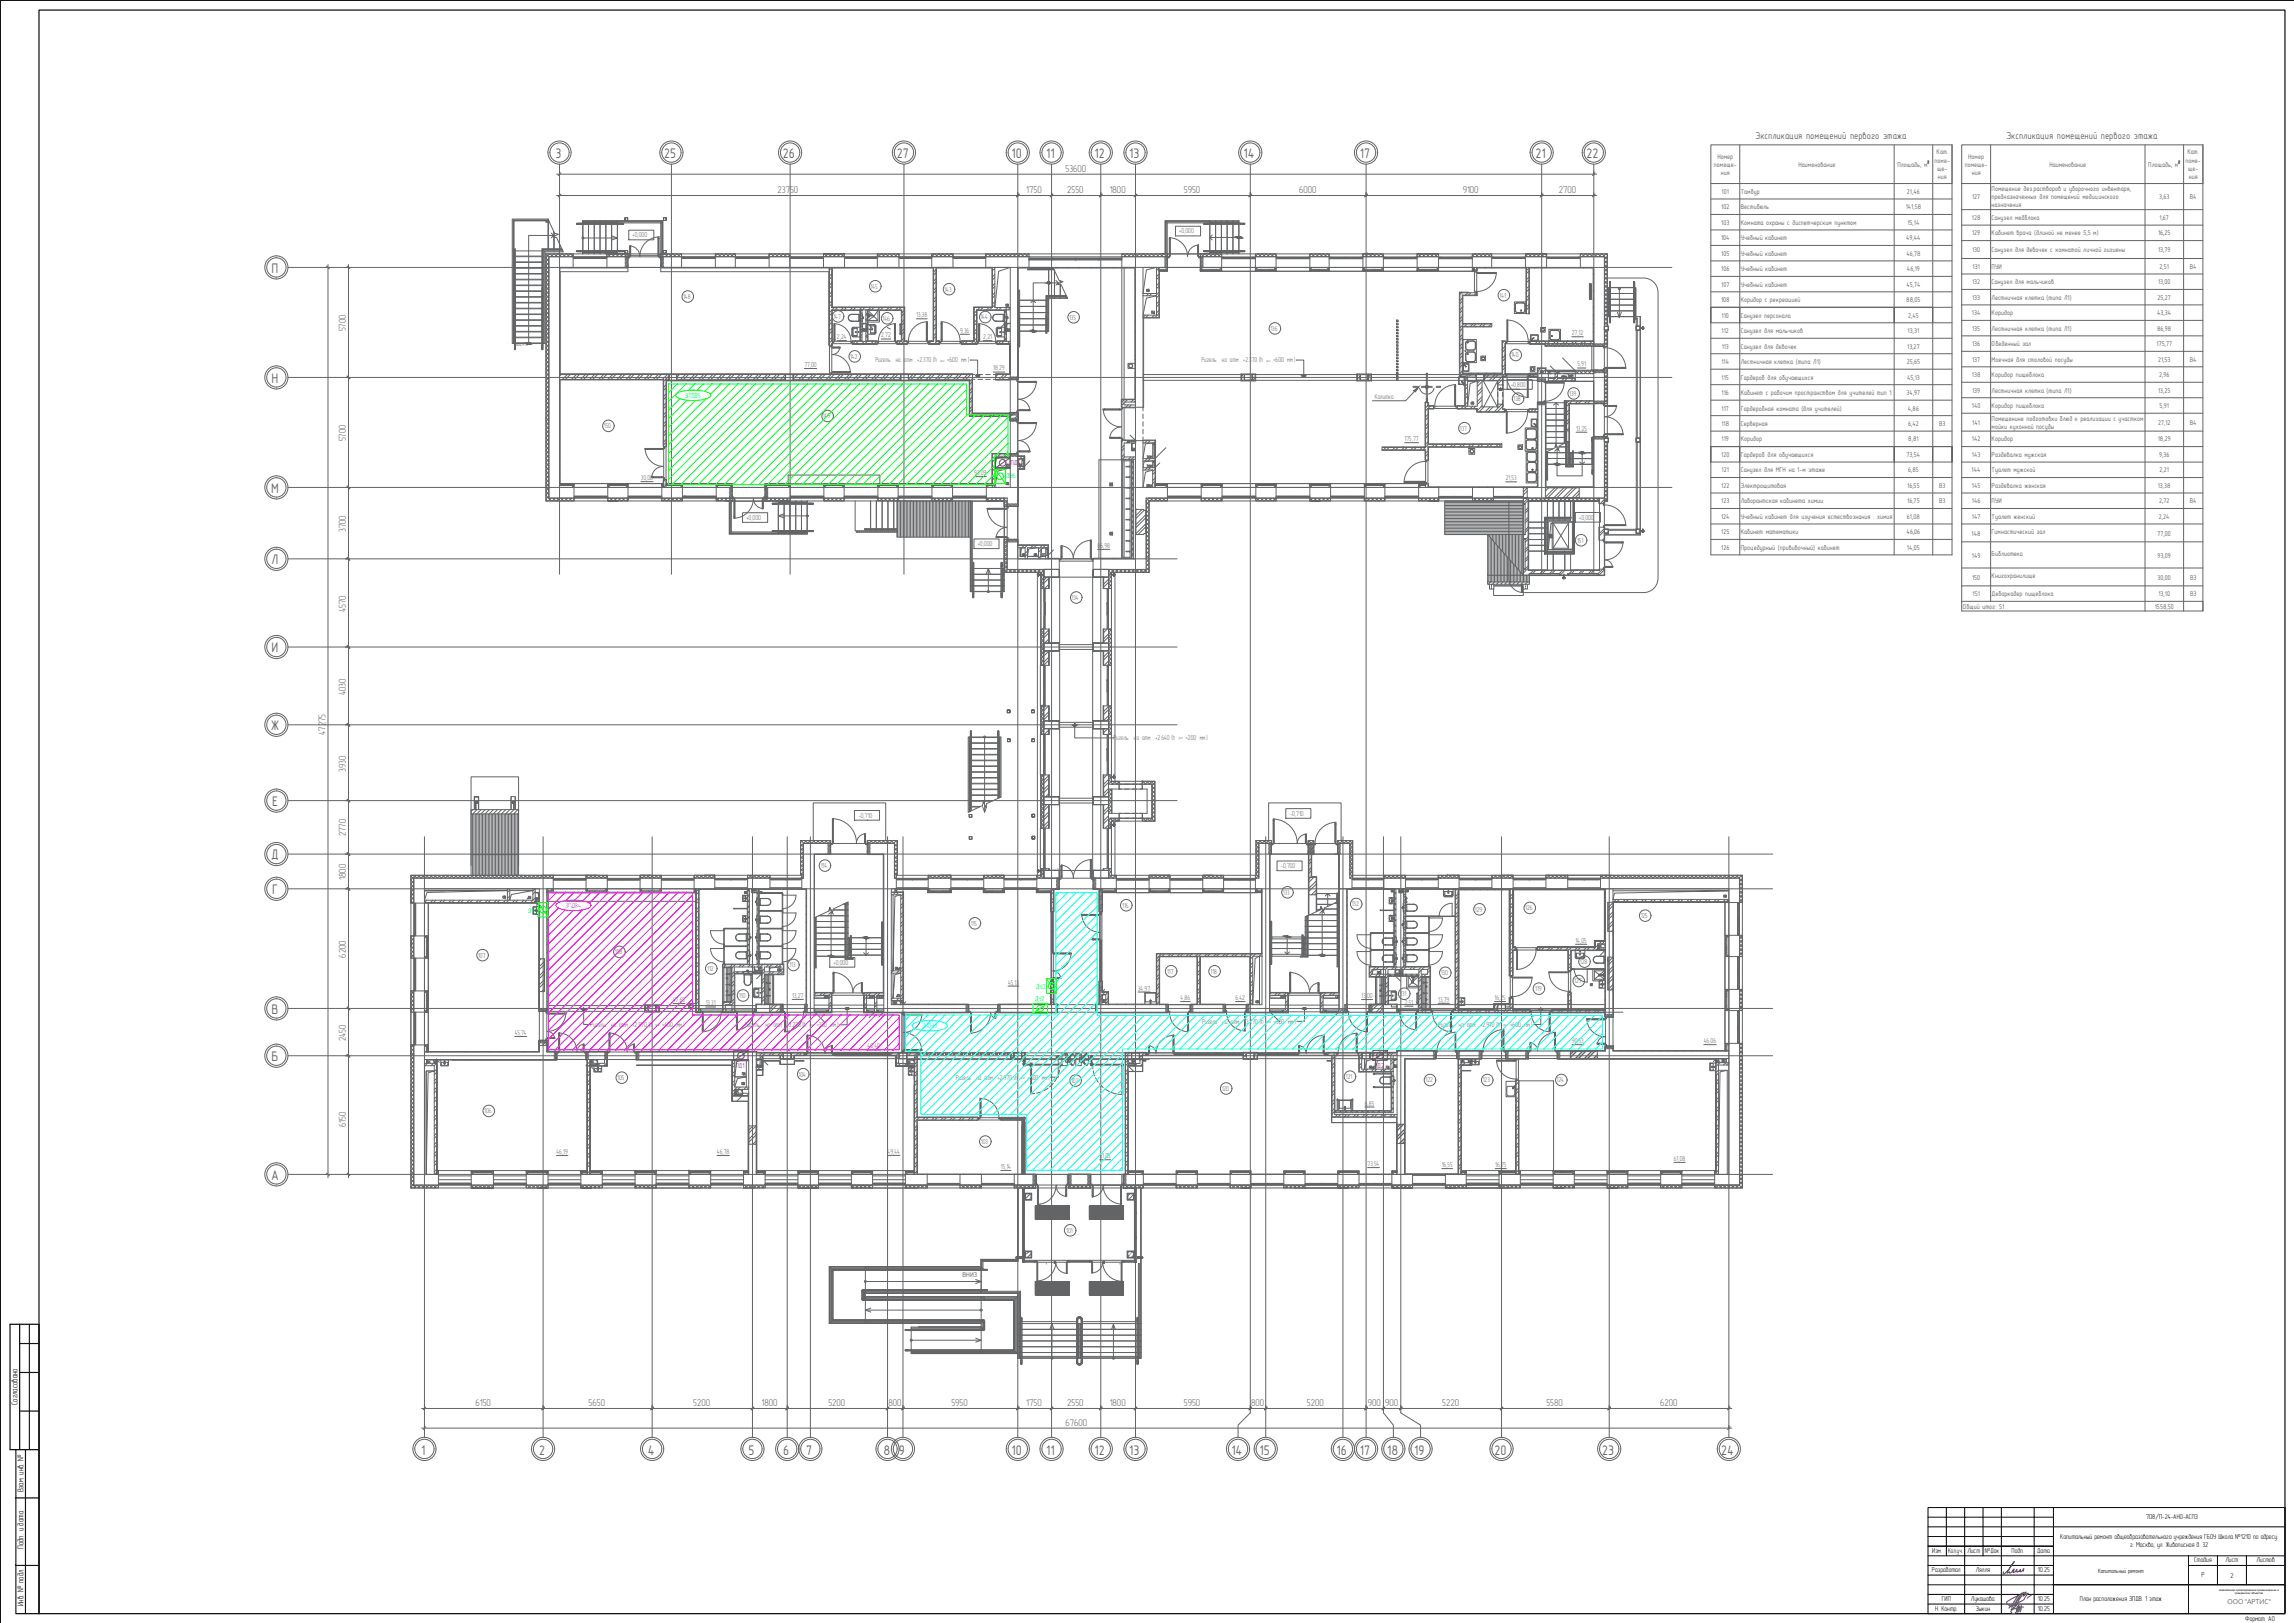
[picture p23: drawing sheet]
<svg xmlns="http://www.w3.org/2000/svg" width="1189mm" height="841mm" viewBox="0 0 1189 841" stroke-linecap="round" stroke-linejoin="round" font-family="sans-serif">
<defs><g id="words">
<g font-size="7.2" fill="#636466">
<text x="288" y="82">3</text>
<text x="344" y="82">25</text>
<text x="406" y="82">26</text>
<text x="465" y="82">27</text>
<text x="524" y="82">10</text>
<text x="542" y="82">11</text>
<text x="567" y="82">12</text>
<text x="585" y="82">13</text>
<text x="644" y="82">14</text>
<text x="705" y="82">17</text>
<text x="796" y="82">21</text>
<text x="822" y="82">22</text>
<text x="141" y="141">П</text>
<text x="141" y="198">Н</text>
<text x="141" y="255">М</text>
<text x="141" y="292">Л</text>
<text x="141" y="338">И</text>
<text x="140" y="378">Ж</text>
<text x="141" y="418">Е</text>
<text x="141" y="445">Д</text>
<text x="141" y="463">Г</text>
<text x="141" y="525">В</text>
<text x="141" y="550">Б</text>
<text x="141" y="611">А</text>
<text x="218" y="754">1</text>
<text x="279" y="754">2</text>
<text x="336" y="754">4</text>
<text x="388" y="754">5</text>
<text x="406" y="754">6</text>
<text x="418" y="754">7</text>
<text x="458" y="754">8</text>
<text x="466" y="754">9</text>
<text x="524" y="754">10</text>
<text x="542" y="754">11</text>
<text x="567" y="754">12</text>
<text x="585" y="754">13</text>
<text x="638" y="754">14</text>
<text x="653" y="754">15</text>
<text x="693" y="754">16</text>
<text x="705" y="754">17</text>
<text x="719" y="754">18</text>
<text x="733" y="754">19</text>
<text x="774" y="754">20</text>
<text x="830" y="754">23</text>
<text x="892" y="754">24</text>
</g>
<g font-size="5.1" fill="#636466">
<text x="910" y="72">Экспликация помещений первого этажа</text>
<text x="1040" y="72">Экспликация помещений первого этажа</text>
<text x="552" y="89">53600</text>
<text x="403" y="100">23750</text>
<text x="532" y="100">1750</text>
<text x="553" y="100">2550</text>
<text x="575" y="100">1800</text>
<text x="614" y="100">5950</text>
<text x="673" y="100">6000</text>
<text x="758" y="100">9100</text>
<text x="808" y="100">2700</text>
<text x="179" y="172" transform="rotate(-90 179 172)">5700</text>
<text x="179" y="229" transform="rotate(-90 179 229)">5700</text>
<text x="179" y="276" transform="rotate(-90 179 276)">3700</text>
<text x="179" y="317" transform="rotate(-90 179 317)">4570</text>
<text x="179" y="360" transform="rotate(-90 179 360)">4030</text>
<text x="169" y="381" transform="rotate(-90 169 381)">47275</text>
<text x="179" y="400" transform="rotate(-90 179 400)">3930</text>
<text x="179" y="433" transform="rotate(-90 179 433)">2770</text>
<text x="179" y="456" transform="rotate(-90 179 456)">1800</text>
<text x="179" y="496" transform="rotate(-90 179 496)">6200</text>
<text x="179" y="540" transform="rotate(-90 179 540)">2450</text>
<text x="179" y="584" transform="rotate(-90 179 584)">6150</text>
<text x="246" y="729">6150</text>
<text x="305" y="729">5650</text>
<text x="359" y="729">5200</text>
<text x="395" y="729">1800</text>
<text x="429" y="729">5200</text>
<text x="460" y="729">800</text>
<text x="493" y="729">5950</text>
<text x="532" y="729">1750</text>
<text x="553" y="729">2550</text>
<text x="575" y="729">1800</text>
<text x="614" y="729">5950</text>
<text x="648" y="729">800</text>
<text x="677" y="729">5200</text>
<text x="709" y="729">900</text>
<text x="718" y="729">900</text>
<text x="747" y="729">5220</text>
<text x="801" y="729">5580</text>
<text x="860" y="729">6200</text>
<text x="552" y="739">67600</text>
</g>
<g font-size="4.4">
<text x="9" y="728" transform="rotate(-90 9 728)">Согласовано</text>
<text x="12" y="773" transform="rotate(-90 12 773)">Взам. инв. №</text>
<text x="12" y="803" transform="rotate(-90 12 803)">Подп. и дата</text>
<text x="12" y="832" transform="rotate(-90 12 832)">Инв. № подл.</text>
</g>
<text font-size="3.8" x="1154" y="831">ООО &quot;АРТИС&quot;</text>
<g font-size="3.7" fill="#636466">
<text x="328" y="123">+0,000</text>
<text x="611" y="121">+0,000</text>
<text x="451" y="150">145</text>
<text x="354" y="155">148</text>
<text x="489" y="151">143</text>
<text x="777" y="154">141</text>
<text x="432" y="165">147</text>
<text x="457" y="166">146</text>
<text x="475" y="164">13,38</text>
<text x="508" y="166">144</text>
<text x="554" y="166">135</text>
<text x="498" y="172">9,36</text>
<text x="658" y="171">136</text>
<text x="815" y="174">27,12</text>
<text x="434" y="176">2,24</text>
<text x="457" y="175">2,72</text>
<text x="510" y="176">2,21</text>
<text x="441" y="186">142</text>
<text x="783" y="185">140</text>
<text x="417" y="190">77,00</text>
<text x="454" y="188">Ригель</text>
<text x="464" y="188">на отм . +2.370 (h</text>
<text x="491" y="188">=600 мм )</text>
<text x="515" y="192">18,29</text>
<text x="623" y="188">Ригель</text>
<text x="633" y="188">на отм . +2.370 (h</text>
<text x="660" y="188">=600 мм )</text>
<text x="818" y="190">5,91</text>
<text x="783" y="200">+0,800</text>
<text x="713" y="207">Калитка</text>
<text x="784" y="208">138</text>
<text x="813" y="205">139</text>
<text x="313" y="222">150</text>
<text x="427" y="217">149</text>
<text x="757" y="223">137</text>
<text x="817" y="223">13,25</text>
<text x="728" y="229">175,77</text>
<text x="332" y="249">30,00</text>
<text x="505" y="246">93,09</text>
<text x="780" y="249">21,53</text>
<text x="387" y="269">+0,000</text>
<text x="818" y="269">+0,000</text>
<text x="817" y="281">151</text>
<text x="507" y="283">+0,000</text>
<text x="569" y="284">86,98</text>
<text x="555" y="311">134</text>
<text x="577" y="384">Ригель</text>
<text x="588" y="384">на отм . +2.640 (h</text>
<text x="615" y="384">=200 мм )</text>
<text x="445" y="424">-0,710</text>
<text x="669" y="423">-0,710</text>
<text x="425" y="450">114</text>
<text x="664" y="450">-0,700</text>
<text x="665" y="464">133</text>
<text x="582" y="470">116</text>
<text x="701" y="470">132</text>
<text x="764" y="472">129</text>
<text x="790" y="472">126</text>
<text x="503" y="480">115</text>
<text x="850" y="476">125</text>
<text x="816" y="489">14,05</text>
<text x="248" y="496">107</text>
<text x="319" y="495">108</text>
<text x="367" y="503">112</text>
<text x="409" y="501">113</text>
<text x="432" y="500">+0,000</text>
<text x="819" y="500">128</text>
<text x="605" y="505">117</text>
<text x="627" y="505">118</text>
<text x="747" y="505">130</text>
<text x="816" y="510">127</text>
<text x="522" y="510">45,13</text>
<text x="590" y="513">34,97</text>
<text x="796" y="514">119</text>
<text x="349" y="519">47,65</text>
<text x="366" y="521">13,31</text>
<text x="383" y="517">110</text>
<text x="411" y="517">13,27</text>
<text x="612" y="518">4,86</text>
<text x="640" y="518">6,42</text>
<text x="706" y="517">13,00</text>
<text x="726" y="516">131</text>
<text x="728" y="521">2,51</text>
<text x="745" y="519">13,79</text>
<text x="775" y="518">16,25</text>
<text x="306" y="532">Ригель</text>
<text x="317" y="532">на отм . +2.970 (h</text>
<text x="343" y="532">=600 мм )</text>
<text x="386" y="532">Ригель</text>
<text x="397" y="532">на отм . +3.270 (h</text>
<text x="423" y="532">=300 мм )</text>
<text x="623" y="530">Ригель</text>
<text x="634" y="530">на отм . +3.270 (h</text>
<text x="660" y="530">=300 мм )</text>
<text x="746" y="532">Ригель</text>
<text x="756" y="532">на отм . +2.970 (h</text>
<text x="783" y="532">=600 мм )</text>
<text x="267" y="536">45,74</text>
<text x="450" y="543">40,40</text>
<text x="815" y="541">90,53</text>
<text x="883" y="541">46,06</text>
<text x="414" y="558">104</text>
<text x="320" y="560">105</text>
<text x="495" y="559">Ригель</text>
<text x="506" y="559">на отм . +2.970 (h</text>
<text x="533" y="559">=600 мм )</text>
<text x="555" y="561">102</text>
<text x="698" y="559">121</text>
<text x="739" y="561">122</text>
<text x="768" y="561">123</text>
<text x="807" y="561">124</text>
<text x="633" y="565">120</text>
<text x="707" y="573">6,85</text>
<text x="251" y="577">106</text>
<text x="508" y="593">103</text>
<text x="288" y="598">46,19</text>
<text x="372" y="598">46,78</text>
<text x="460" y="598">49,44</text>
<text x="519" y="606">15,14</text>
<text x="570" y="600">51,05</text>
<text x="709" y="604">73,54</text>
<text x="747" y="605">16,55</text>
<text x="775" y="605">16,75</text>
<text x="867" y="602">61,08</text>
<text x="553" y="639">101</text>
</g>
<g font-size="3.7" fill="#0f0">
<text x="355" y="206">ЗПДВ5</text>
<text x="521" y="248">ДУ6</text>
<text x="274" y="473">ДУ1</text>
<text x="537" y="513">ДУ2</text>
<text x="536" y="518">ДУ2</text>
</g>
<g font-size="3.7" fill="#f00">
<text x="524" y="241">ПД5</text>
<text x="381" y="553">ПД1</text>
<text x="712" y="553">ПД2</text>
</g>
<text font-size="3.7" fill="#f0f" x="293" y="470">ЗПДВ4</text>
<text font-size="3.7" fill="#0ff" x="478" y="533">ЗПДВ3</text>
<g font-size="3.7">
<text x="1112" y="787">708/П-24-АНО-АСПЗ</text>
<text x="1068" y="798">Капитальный ремонт общеобразовательного учреждения ГБОУ Школа №1210 по адресу:</text>
<text x="1104" y="802">г. Москва, ул. Живописная д. 32</text>
<text x="1001" y="805">Изм.</text>
<text x="1010" y="805">Кол.уч.</text>
<text x="1020" y="805">Лист</text>
<text x="1029" y="805">№Док</text>
<text x="1043" y="805">Подп.</text>
<text x="1056" y="805">Дата</text>
<text x="1137" y="810">Стадия</text>
<text x="1153" y="810">Лист</text>
<text x="1169" y="810">Листов</text>
<text x="1001" y="815">Разработал</text>
<text x="1024" y="815">Лялля</text>
<text x="1056" y="815">10.25</text>
<text x="1141" y="817">Р</text>
<text x="1156" y="817">2</text>
<text x="1006" y="830">ГИП</text>
<text x="1021" y="830">Лукашова</text>
<text x="1056" y="830">10.25</text>
<text x="1078" y="830">План расположения ЗПДВ. 1 этаж</text>
<text x="1003" y="835">Н. Контр.</text>
<text x="1024" y="835">Зыкин</text>
<text x="1056" y="835">10.25</text>
<text x="1164" y="840">Формат A0</text>
</g>
<g font-size="3.6" fill="#636466">
<text x="890" y="82">Номер</text>
<text x="1004" y="80">Кат.</text>
<text x="1020" y="82">Номер</text>
<text x="1134" y="80">Кат.</text>
<text x="888" y="86">помеще-</text>
<text x="932" y="86">Наименование</text>
<text x="983" y="86">Площадь, м</text>
<text x="1003" y="84">поме-</text>
<text x="1004" y="89">ще-</text>
<text x="1018" y="86">помеще-</text>
<text x="1062" y="86">Наименование</text>
<text x="1113" y="86">Площадь, м</text>
<text x="1133" y="84">поме-</text>
<text x="1134" y="89">ще-</text>
<text x="892" y="91">ния</text>
<text x="1004" y="93">ния</text>
<text x="1022" y="91">ния</text>
<text x="1134" y="93">ния</text>
<text x="892" y="100">101</text>
<text x="902" y="100">Тамбур</text>
<text x="988" y="100">21,46</text>
<text x="1032" y="99">Помещение дез.растворов и уборочного инвентаря,</text>
<text x="1022" y="103">127</text>
<text x="1032" y="103">предназначенных для помещений медицинского</text>
<text x="1032" y="107">назначения</text>
<text x="1119" y="103">3,63</text>
<text x="1135" y="103">В4</text>
<text x="892" y="108">102</text>
<text x="902" y="108">Вестибюль</text>
<text x="988" y="108">141,58</text>
<text x="892" y="117">103</text>
<text x="902" y="117">Комната охраны с диспетчерским пунктом</text>
<text x="989" y="117">15,14</text>
<text x="1022" y="114">128</text>
<text x="1032" y="114">Санузел медблока</text>
<text x="1119" y="114">1,67</text>
<text x="892" y="125">104</text>
<text x="902" y="125">Учебный кабинет</text>
<text x="988" y="125">49,44</text>
<text x="1022" y="122">129</text>
<text x="1032" y="122">Кабинет врача (длиной не менее 5,5 м)</text>
<text x="1118" y="122">16,25</text>
<text x="1022" y="131">130</text>
<text x="1032" y="130">Санузел для девочек с комнатой личной гигиены</text>
<text x="1118" y="131">13,79</text>
<text x="892" y="133">105</text>
<text x="902" y="133">Учебный кабинет</text>
<text x="988" y="133">46,78</text>
<text x="892" y="141">106</text>
<text x="902" y="141">Учебный кабинет</text>
<text x="988" y="141">46,19</text>
<text x="1022" y="139">131</text>
<text x="1032" y="139">ПУИ</text>
<text x="1119" y="139">2,51</text>
<text x="1135" y="139">В4</text>
<text x="892" y="149">107</text>
<text x="902" y="149">Учебный кабинет</text>
<text x="988" y="149">45,74</text>
<text x="1022" y="147">132</text>
<text x="1032" y="147">Санузел для мальчиков</text>
<text x="1118" y="147">13,00</text>
<text x="1022" y="155">133</text>
<text x="1032" y="155">Лестничная клетка (типа Л1)</text>
<text x="1118" y="155">25,27</text>
<text x="892" y="157">108</text>
<text x="902" y="157">Коридор с рекреацией</text>
<text x="988" y="157">88,05</text>
<text x="892" y="165">110</text>
<text x="902" y="165">Санузел персонала</text>
<text x="989" y="165">2,45</text>
<text x="1022" y="163">134</text>
<text x="1032" y="163">Коридор</text>
<text x="1118" y="163">43,34</text>
<text x="892" y="173">112</text>
<text x="902" y="173">Санузел для мальчиков</text>
<text x="989" y="173">13,31</text>
<text x="1022" y="171">135</text>
<text x="1032" y="171">Лестничная клетка (типа Л1)</text>
<text x="1118" y="171">86,98</text>
<text x="1022" y="179">136</text>
<text x="1032" y="179">Обеденный зал</text>
<text x="1118" y="179">175,77</text>
<text x="892" y="181">113</text>
<text x="902" y="181">Санузел для девочек</text>
<text x="988" y="181">13,27</text>
<text x="892" y="189">114</text>
<text x="902" y="189">Лестничная клетка (типа Л1)</text>
<text x="988" y="189">25,65</text>
<text x="1022" y="187">137</text>
<text x="1032" y="187">Моечная для столовой посуды</text>
<text x="1118" y="187">21,53</text>
<text x="1135" y="187">В4</text>
<text x="892" y="197">115</text>
<text x="902" y="197">Гардероб для обучающихся</text>
<text x="988" y="197">45,13</text>
<text x="1022" y="195">138</text>
<text x="1032" y="195">Коридор пищеблока</text>
<text x="1119" y="195">2,96</text>
<text x="1022" y="203">139</text>
<text x="1032" y="203">Лестничная клетка (типа Л1)</text>
<text x="1118" y="203">13,25</text>
<text x="892" y="205">116</text>
<text x="902" y="205">Кабинет с рабочим пространством для учителей тип 1</text>
<text x="988" y="205">34,97</text>
<text x="892" y="213">117</text>
<text x="902" y="213">Гардеробная комната (для учителей)</text>
<text x="989" y="213">4,86</text>
<text x="1022" y="211">140</text>
<text x="1032" y="211">Коридор пищеблока</text>
<text x="1119" y="211">5,91</text>
<text x="892" y="221">118</text>
<text x="902" y="221">Серверная</text>
<text x="989" y="221">6,42</text>
<text x="1005" y="221">В3</text>
<text x="1022" y="220">141</text>
<text x="1032" y="218">Помещенине подготовки блюд к реализации с участком</text>
<text x="1118" y="220">27,12</text>
<text x="1135" y="220">В4</text>
<text x="1032" y="222">мойки кухонной посуды</text>
<text x="892" y="229">119</text>
<text x="902" y="229">Коридор</text>
<text x="989" y="229">8,81</text>
<text x="1022" y="229">142</text>
<text x="1032" y="229">Коридор</text>
<text x="1118" y="229">18,29</text>
<text x="892" y="237">120</text>
<text x="902" y="237">Гардероб для обучающихся</text>
<text x="988" y="237">73,54</text>
<text x="1022" y="237">143</text>
<text x="1032" y="237">Раздевалка мужская</text>
<text x="1119" y="237">9,36</text>
<text x="892" y="245">121</text>
<text x="902" y="245">Санузел для МГН на 1-м этаже</text>
<text x="989" y="245">6,85</text>
<text x="1022" y="245">144</text>
<text x="1032" y="245">Туалет мужской</text>
<text x="1119" y="245">2,21</text>
<text x="892" y="253">122</text>
<text x="902" y="253">Электрощитовая</text>
<text x="988" y="253">16,55</text>
<text x="1005" y="253">В3</text>
<text x="1022" y="253">145</text>
<text x="1032" y="253">Раздевалка женская</text>
<text x="1118" y="253">13,38</text>
<text x="892" y="261">123</text>
<text x="902" y="261">Лаборантская кабинета химии</text>
<text x="988" y="261">16,75</text>
<text x="1005" y="261">В3</text>
<text x="1022" y="261">146</text>
<text x="1032" y="261">ПУИ</text>
<text x="1119" y="261">2,72</text>
<text x="1135" y="261">В4</text>
<text x="892" y="269">124</text>
<text x="902" y="269">Учебный кабинет для изучения естествознания : химия</text>
<text x="988" y="269">61,08</text>
<text x="1022" y="269">147</text>
<text x="1032" y="269">Туалет женский</text>
<text x="1119" y="269">2,24</text>
<text x="892" y="277">125</text>
<text x="902" y="277">Кабинет математики</text>
<text x="988" y="277">46,06</text>
<text x="1022" y="278">148</text>
<text x="1032" y="277">Гимнастический зал</text>
<text x="1118" y="278">77,00</text>
<text x="892" y="285">126</text>
<text x="902" y="285">Процедурный (прививочный) кабинет</text>
<text x="988" y="285">14,05</text>
<text x="1022" y="289">149</text>
<text x="1032" y="288">Библиотека</text>
<text x="1118" y="289">93,09</text>
<text x="1032" y="299">Книгохранилище</text>
<text x="1022" y="300">150</text>
<text x="1118" y="300">30,00</text>
<text x="1135" y="300">В3</text>
<text x="1022" y="309">151</text>
<text x="1032" y="309">Дебаркадер пищеблока</text>
<text x="1119" y="309">13,10</text>
<text x="1135" y="309">В3</text>
<text x="1017" y="315">Общий итог: 51</text>
<text x="1117" y="315">1558,50</text>
<text x="499" y="662">ВНИЗ</text>
</g>
<text font-size="3.2" x="1087" y="815">Капитальный ремонт</text>
<text font-size="2.9" fill="#636466" x="267" y="179">ВВЕРХ</text>
<g font-size="2" fill="#636466">
<text x="487" y="187">риг .</text>
<text x="656" y="187">риг .</text>
<text x="611" y="383">риг .</text>
<text x="340" y="532">риг .</text>
<text x="420" y="532">риг .</text>
<text x="657" y="530">риг .</text>
<text x="779" y="532">риг .</text>
<text x="529" y="559">риг .</text>
</g>
<g font-size="1.4">
<text x="1150" y="824">комплексное проектирование промышленных и</text>
<text x="1158" y="826">гражданских объектов</text>
</g>
</g></defs>
<g fill="none" stroke="#636466" stroke-width=".52">
<path d="M284 114l3 7h2l-2 2h1l4 8h-10v47M284 114v1M284 115v14M284 114h-19v64h1M287 120v2M302 115h18h23v17M305 115h.1M305 116h.1M305 116v14M308 115h.1M308 116h.1M308 116v14"/>
<path d="M311 115h.1M311 116h.1M311 116v14M314 115h.1M314 116h.1M314 116v14M317 115h.1M317 116h.1M317 116v14M320 116h.1M320 116v14M627 116h.1"/>
<path d="M627 116v14M630 115h.1M630 116h.1M630 116v14M633 115h.1M633 116h.1M633 116v14M636 115h.1M636 116h.1M636 116v14M639 115h.1M639 116h.1"/>
<path d="M639 116v14M642 115h-15h-23v16M266 130h1M266 133h1M266 136h1M266 139h1M267 130h14M267 133h14M267 136h14M267 139h14M281 130h1M281 133h1"/>
<path d="M281 136h1M281 139h1M284 129v1M287 123v6M287 129v1M287 121v1M290 126v3M290 129v1M290 127v2M305 130v1M305 131v1M308 130v1"/>
<path d="M308 131v1M311 130v1M311 131v1M314 130v1M314 131v1M317 130v1M317 131v1M320 130v1M320 131v1M325 132h1M327 132h14M341 132h1"/>
<path d="M533 139h10h3l3 6 2 1-3 1 2 1 3 5M543 140v13M605 132h1M607 132h14M621 132h1M627 130v1M627 131h.1M630 130v1M630 131v1M633 130v1M633 131v1M636 130v1"/>
<path d="M636 131v1M639 130v1M639 131v1M266 142h1M266 145h1M266 148h1M266 151h1M266 154h1M266 157h1M266 160h1M267 142h14M267 145h14"/>
<path d="M267 148h14M267 151h14M267 154h14M267 157h14M267 160h14M281 142h1M281 145h1M281 148h1M281 151h1M281 154h1M281 157h1M281 160h1"/>
<path d="M528 156h.1M528 159h.1M528 156h14M528 159h14M543 156h.1M543 159h.1M543 156v16M543 154h.1M543 154v2M546 140v13M546 154h.1M546 154v1"/>
<path d="M549 146v1M549 148v5M549 154h.1M549 154v1M552 153h.1M552 154h.1M552 154v1M553 154h.1M553 154l-10 1M833 158h.1M833 155h.1M833 152h.1"/>
<path d="M834 158h.1M834 155h.1M834 152h.1M835 158h12M835 155h12M835 152h12M266 178h1M266 163h1M266 166h1M266 169h1M266 172h1M266 175h1"/>
<path d="M267 178h14M267 163h14M267 166h14M267 169h14M267 172h14M267 175h14M281 178h1M281 163h1M281 166h1M281 169h1M281 172h1M281 175h1"/>
<path d="M528 162h.1M528 168h.1M528 172h14M528 162h14M528 165h14M528 168h14M543 172h.1M543 162h.1M543 165h.1M543 168h.1M833 161h.1M833 164h.1"/>
<path d="M834 164h.1M834 161h.1M835 164h12M835 161h12M801 212h10M801 215h10M801 218h10M811 212h.1M811 215h.1M811 218h.1M801 234l5-2v-2l2 3v-2l5-2v12M801 235h1"/>
<path d="M801 238h1M801 221h10M801 224h10M801 227h10M801 230h10M801 233h4M802 235h9M802 238h9M806 232h1M807 233h1M808 232h3M811 221h.1"/>
<path d="M811 224h.1M811 227h.1M812 235h.1M812 238h.1M812 232h.1M813 235h.1M813 238h.1M813 232h.1M814 238h.1M814 235v6M815 235h.1M815 238h.1"/>
<path d="M815 235h10M815 238h10M826 235h.1M826 238h.1M378 260v17h25v-1v1h15M380 258h16M396 258h1M403 260h.1M406 260h.1M409 260h.1M412 260h.1M415 260h.1"/>
<path d="M443 260v15h8h14M451 260v14M454 260v14M457 260v14M460 260v14M463 260v14M466 260h.1M469 260h.1M472 260h.1M475 260h.1M478 260h.1M503 260v35v11"/>
<path d="M801 241h1M802 260v8M802 241h9M805 260v8M808 260v8M811 260v8M812 241h.1M813 241h1M814 260v8M815 241h.1M815 241h10M826 241h.1"/>
<path d="M403 261h.1M403 261v14M403 275v1M406 261h.1M406 261v14M406 275v1M406 276v1M409 261h.1M409 261v14M409 275v1M409 276v1M412 261h.1"/>
<path d="M412 261v14M412 275v1M412 276v1M415 261h.1M415 261v14M415 275v1M415 276v1M454 275h.1M457 275h.1M460 275h.1M463 275h.1M520 262v1"/>
<path d="M520 264v14M520 279h.1M792 271h8M792 280h8M792 277h8M792 274h8M801 271h.1M801 280h.1M801 277h.1M801 274h.1M802 271h.1M802 280h.1"/>
<path d="M802 277h.1M802 274h.1M802 271v15h12M802 269h.1M802 269v2M805 269h.1M805 269v1M808 269h.1M808 269v1M811 269h.1M811 269v1M814 269l-12 1"/>
<path d="M814 269h.1M503 298h.1M504 295h.1M504 298h.1M505 295h14M505 298h14M519 295h1M519 298h1M520 295h.1M520 298h.1M520 297v9M792 286h8"/>
<path d="M792 283h8M801 286h.1M801 283h.1M802 286h.1M802 283h.1M802 286v1M802 287v8M805 286h.1M805 286v1M805 287v8M811 286h.1M811 286v1"/>
<path d="M811 287v8M503 301h.1M503 304h.1M504 301h.1M504 304h.1M505 301h14M505 304h14M519 301h1M519 304h1M520 301h.1M520 304h.1M774 305v4h15v-4"/>
<path d="M774 304h14M789 304h.1M502 382v39M503 382h.1M503 397h.1M503 394h.1M503 391h.1M503 388h.1M503 385h.1M503 400h.1M503 382h14M503 397h14"/>
<path d="M503 394h14M503 391h14M503 388h14M503 385h14M503 400h14M518 382h.1M518 397h.1M518 394h.1M518 391h.1M518 388h.1M518 385h.1M518 400h.1"/>
<path d="M518 382h1v31h-1M503 418h.1M503 415h.1M503 412h.1M503 409h.1M503 406h.1M503 403h.1M503 418h5M503 415h11M503 412h14M503 409h14M503 406h14"/>
<path d="M503 403h14M503 415h12M511 418h.1M517 414l-6 2v2l-1-2-1 1-6 3M518 412h.1M518 409h.1M518 406h.1M518 403h.1M518 413h.1M503 420h.1M422 478h1M423 475l-1 1"/>
<path d="M423 478h15M424 475h14M430 472h1M432 472h6M437 469h1M438 468l-6 3-1 2-1-3v2l-7 3M438 469h1M438 472h1M438 475h1M438 478h1M439 468h-1M439 468l1-1v29"/>
<path d="M439 469h1M439 472h1M439 475h1M439 478h1M676 477h1M677 475l-1 20M677 477h.1M677 475h.1M678 477h15M679 474h14M682 466h11M682 469h8"/>
<path d="M682 471h2M682 463h11M684 471h1M685 471h1M686 471h7M692 468h1M693 467l-7 3v2l-1-2-1 2-6 2M693 463h1M693 466h1M693 467h1v1h-1M693 471h1M693 474h1"/>
<path d="M693 477h1M422 496h1M422 481h1M422 484h1M422 487h1M422 490h1M422 493h1M423 496h15M423 481h15M423 484h15M423 487h15M423 490h15"/>
<path d="M423 493h15M438 496h1M438 481h1M438 484h1M438 487h1M438 490h1M438 493h1M439 496h1M439 481h1M439 484h1M439 487h1M439 490h1"/>
<path d="M439 493h1M440 495v1M440 495h.1M440 492h.1M440 489h.1M440 486v9M440 495h1M440 486h1M440 492h1M440 489h1M441 495h16M441 486h16"/>
<path d="M441 492h16M441 489h16M457 486h1M457 492h1M658 486h1M658 492h1M659 495h.1M659 486h.1M659 492h16M659 489h16M675 495h.1M675 486h.1"/>
<path d="M675 492h.1M675 489h.1M676 486v9M676 492h.1M676 489h.1M676 486h1M676 492h1M676 489h1M676 480h1M676 483h1M677 495h.1M677 486h.1"/>
<path d="M677 492h.1M677 489h.1M677 480h.1M677 483h.1M678 495h15M678 486h15M678 492h15M678 489h15M678 480h15M678 483h15M693 495h1M693 486h1"/>
<path d="M693 492h1M693 489h1M693 480h1M693 483h1M668 515h16M528 616v35M530 616h.1M589 616h.1M591 616v35M508 657v1M508 658v10M528 652v1h-20v4"/>
<path d="M530 654h.1M588 654h1M589 654h.1M591 652v34h-1h1v18M508 670h20v16v18M508 669h.1M528 689h.1M528 692h.1M528 695h.1M528 698h.1M529 689h.1M529 692h.1"/>
<path d="M529 695h.1M529 698h.1M529 686h.1M530 689h28M530 692h28M530 695h28M530 698h28M558 686h1M558 689h1M558 692h1M558 695h1M558 698h1"/>
<path d="M559 686h1M559 689h1M559 692h1M559 695h1M559 698h1M560 686h.1M560 689h.1M560 692h.1M560 695h.1M560 698h.1M561 689h28M561 692h28"/>
<path d="M561 695h28M561 698h28M590 686h.1M590 689h.1M590 692h.1M590 695h.1M590 698h.1M590 689h1M590 692h1M590 695h1M590 698h1M528 701h.1"/>
<path d="M529 701h.1M530 701h28M558 701h1M559 701h1M560 701h.1M561 701h28M590 701h.1M590 701h1"/>
</g>
<g fill="none" stroke="#636466" stroke-width=".52">
<path d="M283 132h14v1M283 132v128h14v-2M283 140l1 2M283 138l1 1M283 134h.1M283 140h.1M283 136l1 1M283 134l1 1M283 132l1 1M284 134l-1 2M284 136l-1 2M284 138l-1 2"/>
<path d="M285 132l-2 1M285 132l2 1M287 132l-1 1M287 132l2 1M287 132h.1M289 132l-1 1M289 132l2 1M290 132h.1M291 132l-1 1M291 132l2 1M293 132l-1 1M294 132l1 1"/>
<path d="M295 132h.1M295 132l-1 1M296 132l1 1M296 132h.1M297 132l-1 1M297 133v6h-7M297 132h18M315 132h.1M315 132l1 1M317 132l-2 1M317 132l1 1M319 132l-2 1"/>
<path d="M319 132l1 1M321 132l-1 1M321 132l2 1M323 132l-1 1M323 132l2 1M325 132l-1 1M325 132h.1M325 133v-1h-10v1h-18M325 132h1M326 133h16M327 132h14M341 132h1l2 1"/>
<path d="M342 133v6h-27v-6h10v6M342 133h11v6h-10v-6M342 133v-1h11v1h18v-1h10v1h18v-1h10v1h18v-1h11v1h17v-1h11v1h17M343 132h.1M343 137h.1M344 132h.1M344 132l-1 1M345 132l1 1M346 132l-1 1M347 132l1 1M349 132h.1M349 132l-2 1"/>
<path d="M349 132l1 1M351 132l-2 1M351 132l1 1M353 132l-2 1M353 132h.1M353 133h.1M353 132h18M371 133h10v6h-10zM371 132v1M372 132l-1 1M372 132l1 1M372 132h.1"/>
<path d="M374 132l-1 1M374 132l2 1M376 132l-1 1M376 132l2 1M378 132l-1 1M378 132l2 1M380 132l-1 1M381 132h.1M381 132h18M399 133h10v6h-10zM399 133h.1M399 132h.1"/>
<path d="M400 132l1 1M401 132h.1M402 132l-2 1M402 132l1 1M404 132l-2 1M404 132l1 1M406 132l-2 1M406 132l1 1M407 132h.1M408 132l-1 1M408 132l1 1M409 132v1"/>
<path d="M409 132h18M427 133h.1M427 132h.1M427 132l2 1M429 132l-1 1M429 132l2 1M430 139h-3v-6h11v6h-7M431 132l-1 1M431 132l2 1M433 132l-1 1M434 132l1 1M434 132h.1"/>
<path d="M435 132l-1 1M436 132l1 1M455 133h11v6h-11zM455 132h-17l-2 1M455 132l1 1M457 132l-2 1M457 132l1 1M459 132l-2 1M459 132l1 1M461 132l-1 1M461 132l2 1M463 132l-1 1"/>
<path d="M463 132l2 1M465 132l-1 1M465 132h1M466 132h17M483 132l1 1M484 139h-1v-6h11v6h-9M484 132l-1 1M484 132l2 1M486 132l-1 1M487 132l1 1M487 132h.1M488 132h.1"/>
<path d="M489 132l-2 1M489 132l1 1M491 132l-2 1M491 132l1 1M493 132l-2 1M493 132h1M494 133h-1M494 132h17M511 132h.1M512 132l-1 1M512 132l1 1M514 132l-1 1"/>
<path d="M514 132l2 1M516 139h8v20M516 132l-1 1M516 132l2 1M517 132h.1M518 132l-1 1M518 132l2 1M519 132h.1M520 132l-1 1M521 132l1 1M522 132l-1 1M523 132l1 1"/>
<path d="M525 132l-2 1M525 132l1 1M526 132h.1M527 132l-2 1M527 132l1 1M527 139v58h-3M529 132l-2 1M529 132l1 1M531 132l-1 1M531 132l2 1M533 132h.1M533 132l-1 1"/>
<path d="M533 132h-22v1h-17v-1h-11v1M533 132v7h-6M533 132h48M581 132v1h-70v6h3M581 132h24v1M582 132h-1M582 132l1 1M584 132l-1 1M584 132l2 1M586 132l-1 1M586 132l2 1M588 132l-1 1"/>
<path d="M588 132l2 1M590 132l-1 1M591 132l1 1M592 132l-1 1M593 132h.1M593 132l1 1M595 132l-2 1M595 132l1 1M597 132l-2 1M597 132l1 1M599 132l-2 1M599 132l1 1"/>
<path d="M599 139h-7v13M601 139h3M601 132l-1 1M601 132l2 1M603 132l-1 1M603 132l2 1M604 132h.1M605 132l-1 1M605 133h-24v6h7M605 133v6h17v-6M605 132h1M607 132h14"/>
<path d="M621 132h1M622 133v-1h11v1M622 133h11M622 132h.1M622 132l2 1M623 139h9M623 133l1-1 2 1M626 132l-1 1M627 132l1 1M629 132l-2 1M629 132l1 1M631 132l-2 1"/>
<path d="M631 132l1 1M631 132h.1M633 132l-2 1M633 133v6M651 133v-1h10v1M651 133v6M651 133h10M651 132h-18M651 132v1M651 139h10M652 132l-1 1M652 132l1 1"/>
<path d="M653 132h.1M654 132l-1 1M654 132l2 1M655 132h.1M656 132l-1 1M656 132l2 1M658 132l-1 1M658 132l2 1M659 132h.1M660 132l-1 1M661 132h.1M661 133h.1"/>
<path d="M661 133v6M661 132h18M679 133v-1h10v1M679 133h10M679 133v6M679 133h.1M679 132h.1M680 139h8M680 132l1 1M682 132l-2 1M682 132l1 1M683 132h.1"/>
<path d="M684 132l-2 1M684 132l1 1M686 132l-2 1M686 132l1 1M688 132l-1 1M688 132h1M689 133h.1M689 133v6M689 132h17M706 133v-1h11v1M706 133h11M706 133v6"/>
<path d="M706 132h.1M706 133h1M707 132h-1M707 139h9M707 132l2 1M708 132h.1M709 132l-1 1M709 132l2 1M711 132l-1 1M711 132l2 1M712 132h.1M713 132l-1 1"/>
<path d="M714 132l1 1M716 132l-2 1M716 132l1 1M717 132l-1 1M717 133v6M717 132h17v7M734 133h12M734 132h.1M735 132h-1M735 132l1 1M735 139h10M736 132h.1"/>
<path d="M737 132l-2 1M737 132h.1M737 132l1 1M739 132l-2 1M739 132l1 1M741 132l-1 1M741 132l2 1M743 132l-1 1M743 132l2 1M745 132l-1 1M745 132h1M746 133h.1"/>
<path d="M746 132v7M746 132h17M763 133v-1h10v1M763 133h10M763 133v6M763 132l1 1M764 139h.1M764 132l-1 1M765 132l1 1M765 132h.1M766 132l-1 1M767 132l1 1"/>
<path d="M769 132l-2 1M769 132l1 1M771 132l-2 1M771 132l1 1M773 132l-2 1M773 132h.1M773 133v6h-8M773 132h18v7M791 133h11M791 132v1M791 132h.1M792 132l-1 1"/>
<path d="M792 132l1 1M794 132l-1 1M794 132l2 1M796 132l-1 1M796 132l2 1M798 132l-1 1M798 132l2 1M799 132h.1M800 132l-1 1M801 132l1 1h-1M802 132h.1M819 133h12v47h-6v12"/>
<path d="M819 133v-1h14v37M819 132h-17v7h-9M819 133v6h7v38M819 132h.1M820 132l1 1M822 132l-2 1M822 132l1 1M824 132l-2 1M824 132l1 1M826 132l-2 1M826 132l1 1M827 132h.1"/>
<path d="M828 132l-1 1M828 132l2 1M830 132h.1M830 132l-1 1M830 132l3 2M832 139l1 2M832 137l1 2M832 135l1 1M832 132l-1 1M832 132h1M833 133l-1 1M833 137l-1 2"/>
<path d="M833 136h.1M833 134h.1M833 139h.1M833 135l-1 1M833 139l-1 2M283 148h.1M283 159l1 2M283 157l1 2M283 155l1 1M283 153l1 1M283 151l1 1M283 149l1 1"/>
<path d="M283 146l1 2M283 144l1 2M283 142l1 2M284 140l-1 2M284 143l-1 1M284 145l-1 1M284 147l-1 1M284 149l-1 1M284 151l-1 2M284 153l-1 2M284 155l-1 2M284 157l-1 2"/>
<path d="M284 160l-1 1M592 153v10M832 158l1 2M832 156l1 2M832 154l1 1M832 152l1 1M832 150l1 1M832 148l1 1M832 146l1 1M832 143l1 2M832 141l1 2M833 141l-1 2"/>
<path d="M833 146l-1 1M833 147h.1M833 158h.1M833 145h.1M833 150h.1M833 156h.1M833 144l-1 1M833 148l-1 1M833 150l-1 1M833 152l-1 1M833 154l-1 2M833 156l-1 2"/>
<path d="M833 158l-1 2M283 162h.1M283 170h.1M283 178l1 2M283 176l1 2M283 174l1 1M283 172l1 1M283 170l1 1M283 168l1 1M283 166l1 1M283 163l1 2M283 161l1 2"/>
<path d="M284 162l-1 1M284 164l-1 1M284 166l-1 1M284 168l-1 2M284 170l-1 2M284 172l-1 2M284 174l-1 2M284 177l-1 1M284 179l-1 1M524 161v16M592 164v47M724 179h1h-1z"/>
<path d="M724 177h1v1h-1zM724 175h1v1h-1zM724 174h1v1h-1zM724 172h1v1h-1zM724 171h1h-1zM724 169h1v1h-1zM724 167h1v1h-1zM724 166h1v1h-1zM724 166h1M724 171h1M801 178v1M802 179l1-1 1 1"/>
<path d="M804 179l1-1 1 1 1-1 1 1M808 179l1-1 1 1 1-1 1 1M812 179l1-1 1 1M814 179l1-1 1 1 1-1 1 1M819 179l1-1 1 1 1-1 1 1M823 179l1-1 1 1M825 179v1M826 178h.1M826 178l-1 1M826 178v2M832 172l1-1v19M832 177l1 2"/>
<path d="M832 175l1 2M832 173l1 2M832 169h.1M832 167l1 1M832 165l1 1M832 163l1 1M832 160l1 2M832 180h1M832 171l1 1M833 167l-1 1M833 175l-1 2M833 163l-1 1"/>
<path d="M833 161h.1M833 167h.1M833 172h.1M833 179h.1M833 160l-1 2M833 165l-1 1M833 173l-1 2M833 177l-1 2M833 177h.1M833 169h.1M283 185h.1M283 199l1 2"/>
<path d="M283 197l1 2M283 195l1 2M283 193l1 2M283 191l1 1M283 189l1 1M283 187l1 1M283 185l1 1M283 182l1 2M283 180l1 2M284 191l-1 2M284 181l-1 1M284 183l-1 1"/>
<path d="M284 185l-1 2M284 187l-1 2M284 189l-1 2M284 194l-1 1M284 196l-1 1M284 198l-1 1M284 200l-1 1M524 197v17M527 197v16M588 186v21M724 196h1v1h-1zM724 195h1h-1z"/>
<path d="M724 193h1v1h-1zM724 191h1v1h-1zM724 190h1v1h-1zM724 188h1v1h-1zM724 187h1h-1zM724 185h1v1h-1zM724 183h1v1h-1zM724 182h1v1h-1zM724 180h1v1h-1zM724 196h1M798 194h2M801 198h-4v10"/>
<path d="M801 198v10M801 194h5M801 193v1M801 192v1M802 192v1M802 192h.1M802 193v5M802 193v1M806 193v1h1v-1l-1 1M806 192l1 1M807 192h.1M816 192h.1"/>
<path d="M816 193v5M817 192l1 2M818 192l-1 2M819 192l1 2M820 192l-1 2M821 192l1 2M823 192l-2 2M823 192l1 2M825 192l-2 2M825 192h6v17h-5v43M825 192l1 1-1 1M825 192h.1"/>
<path d="M826 192v2h-19M831 180v11M832 192h1M832 199l1 1M832 197l1 1M832 194l1 2M832 192l1 2M833 197l-1 1M833 195h.1M833 192l-1 2M833 194l-1 2M833 199l-1 1"/>
<path d="M833 191v19M833 199h.1M283 217h.1M283 219l1 1M283 216l1 2M283 214l1 2M283 212l1 2M283 210l1 2M283 208l1 1M283 206l1 1M283 204l1 1M283 202l1 1"/>
<path d="M284 202l-1 1M284 204l-1 2M284 206l-1 2M284 208l-1 2M284 210l-1 2M284 213l-1 1M284 215l-1 1M284 217l-1 1M284 219l-1 1M524 218v17h3v2M527 219v15M588 208v2"/>
<path d="M801 209h-4v3M831 210v16M832 207l1 2M832 205l1 1M832 203l1 1M832 201l1 1M832 209h1M833 201l-1 1M833 203h.1M833 201h.1M833 206h.1M833 203l-1 1"/>
<path d="M833 205l-1 1M833 207l-1 2M833 211v14M283 229h.1M283 231h.1M283 227l1 2M283 240l1 1M283 238l1 1M283 236l1 1M283 233l1 2M283 231l1 2M283 229l1 2"/>
<path d="M283 225l1 1M283 223l1 1M283 221l1 1M284 221l-1 2M284 223l-1 2M284 225l-1 2M284 227l-1 2M284 230l-1 1M284 232l-1 1M284 234l-1 1M284 236l-1 1M284 238l-1 2"/>
<path d="M524 236v17h-8M527 238v4M588 238v26h5l2 2M588 228h.1M588 229v1M589 229l-1 8M589 228v1M592 230v8M592 239v3M826 226h7l-1 1M831 226v32h-13v-5h8M832 239l1 1"/>
<path d="M832 237l1 1M832 235l1 1M832 233l1 1M832 230l1 2M832 226v1M832 229v1M832 229l1 1M833 230l-1 2M833 235l-1 1M833 237h.1M833 234h.1M833 240h.1"/>
<path d="M833 233h.1M833 233l-1 1M833 237l-1 1M833 239l-1 1M833 225v2M833 229v31h-2M833 236h.1M283 252h.1M283 259l1 1M283 257l3 3M283 255l1 1M283 253l1 1"/>
<path d="M283 250l1 2M283 248l1 2M283 246l1 2M283 244l1 2M283 242l1 1M284 240l-1 2M284 242l-1 2M284 244l-1 2M284 247l-1 1M284 249l-1 1M284 251l-1 1M284 253l-1 1"/>
<path d="M284 255l-1 2M284 257l-1 2M286 258l-2 2M287 258l1 2M287 260h.1M288 258l-2 2M289 258l1 2M289 260h.1M290 258l-2 2M290 252v1h7M291 258l1 2M291 260h.1"/>
<path d="M292 258l-1 2M293 258l1 2M294 258l-1 2M295 258l1 2M296 258l-1 2M297 258h.1M297 259v1M297 253v5h18M297 260h18M315 253v5h10v-5M315 258v2h10v-2M315 259l1 1"/>
<path d="M315 258h.1M316 260h.1M316 253h9M316 258l2 2M317 258l-1 2M318 258l2 2M319 260h.1M320 258l-2 2M320 258l2 2M322 258l-2 2M323 258l1 2M324 258l-2 2"/>
<path d="M325 258v1M325 259l-1 1M325 258h18M343 253v5h11v-5M343 258v2h11v-2M343 259l-18 1M344 253h.1M344 258l1 2M344 260h.1M345 258l-1 2M345 253h8M346 258l1 2"/>
<path d="M347 258l-1 2M348 258l1 2M349 258l-1 2M350 258l2 2M351 258l-1 2M352 258l2 2h17l2-2M353 258l-1 2M354 258h17M371 253v5h8v-5M371 258v2h8v-2M371 258h.1M371 258l2 2"/>
<path d="M372 253h7M372 260h.1M373 258l2 2M375 258l-2 2M376 258l1 2M377 258l-2 2M378 258l1 2M379 258l-1 2M379 260h1M380 253h16M380 258h16M381 260h14"/>
<path d="M396 260h.1M396 258v2h13v-2M396 258h.1M397 258l1 2M398 258l-1 2M399 258l1 2M399 260h.1M400 258l-1 2M401 258l1 2M402 258l-1 2M403 258l2 2M404 258l-1 2"/>
<path d="M405 258l2 2M406 258l-1 2M407 260h.1M407 258l2 2M409 258l-2 2M409 253h-11v5M409 259l18 1M409 253v5h18M427 253v5h10v-5M427 258v2h10v-2M427 258h.1M427 259l1 1"/>
<path d="M427 260h.1M428 258l-1 1M428 253h9M429 258l1 2M430 258l-2 2M431 258l1 2M432 258l-1 2M433 258l1 2M434 258l-1 2M435 258l1 2M436 260h.1M436 258l-1 2"/>
<path d="M437 258h.1M437 259v1M437 258h18M437 260h18M455 253v5h10v-5M455 258v2h10v-2M455 259l1 1M455 258h.1M456 253h9M456 258l2 2M457 258l-1 2M458 258l2 2"/>
<path d="M460 258l-2 2M460 260h.1M460 258l2 2M462 258l-2 2M463 258l1 2M464 260h.1M464 258l-2 2M465 258v1M465 259l-1 1M465 258h18M465 260h18M483 253v5h11v-5"/>
<path d="M483 258v2h11v-2M483 259v1M484 253h9M484 258l1 2M485 258l-1 2M486 258l1 2M487 258l-1 2M488 258l1 2M489 258l-1 2M490 258l2 2M491 260h.1M491 258l-1 2"/>
<path d="M492 258l2 2h9M493 258l-1 2M494 259h.1M511 258v2h9v2h2M511 253v5h-17M511 258l2 2M512 253h2M513 258l-2 2h-7M514 258l1 2M515 258l-2 2M516 258l1 2M517 258l-2 2"/>
<path d="M518 258l1 2M519 260h.1M519 258l-2 2M520 258l2 2M520 258h2v4h5v20M521 258l-1 2M522 258h.1M522 259l-2 2 2 1M592 244v9h5M594 258h1M594 258v2M594 258l2 2"/>
<path d="M595 258l-1 1M596 258l2 2M597 258l-1 2M598 258l2 2M599 253h5M600 258l-2 2M600 258l2 2M602 258l-2 2M602 260h.1M603 258l1 2M604 258l-2 2M604 260h.1"/>
<path d="M605 258h.1M605 259l-1 1M605 253v5h-10M605 258v2h-10v37h-19v29M605 258h18M605 260h18M623 253v5h10v-5M623 258v2h10v-2M623 259v1M623 258h.1M623 253h10M624 258l1 2"/>
<path d="M625 258l-1 2M626 258l1 2M627 258l-1 2M628 258l1 2M629 260h.1M629 258l-1 2M630 258l2 2M630 260h.1M631 258l-1 2M632 258l1 1M633 258h18M633 260h18"/>
<path d="M633 258l-1 2M651 253v5h10v-5M651 258v2h10v-2M651 258l2 2M652 253h9M653 258l-2 2M654 258l1 2M655 258l-2 2M656 258l1 2M657 258l-2 2M657 260h.1M658 258l1 2"/>
<path d="M659 258l-1 2M660 258l1 2M661 258l-1 2M661 258h18M661 260h18M679 253v5h11v-5M679 258v2h11v-2M679 258l1 2M680 253h9M680 260h.1M680 258l-1 1M681 258l1 2"/>
<path d="M682 260h.1M682 258l-1 2M683 258l2 2M684 258l-1 2M685 258l2 2M686 258l-1 2M687 258l2 2M689 258l-2 2M690 259l-1 1M690 258h17M690 260h17M707 253v5h11v-5"/>
<path d="M707 258v2h11v-2M707 259h.1M707 259l1 1M708 258l-1 1M708 260h.1M708 253h9M709 258l1 2M710 258l-2 2M710 260h.1M711 258l1 2M712 258l-1 2M713 258l1 2"/>
<path d="M714 258l-1 2M715 258l1 2M716 258l-1 2M717 258l1 1-1 1M718 258h17M718 260h22M735 253v5h11v-5h-6M735 259h.1M735 258v2M735 259l1 1M735 258h.1M736 253h3"/>
<path d="M736 258l2 2M737 258l-1 2M738 258l2 2M740 258l-2 2M740 258l2 2M742 258l-2 2M743 258l1 2M744 258l-2 2M745 258l1 1M746 258h17M746 258v2h17M746 258l-2 2"/>
<path d="M763 253h11v5h-11zM763 258v2h11v-2M764 258l1 2M765 258l-1 2M766 258l1 2M767 258l-1 2M768 258l1 2M769 258l-1 2M770 258l2 2M771 258l-1 2M772 258l2 2M773 260h.1"/>
<path d="M773 258l-1 2M774 258h15M774 260h15M789 258v40h21M792 258l-3 3M792 259l-2 2M793 258l-1 1 1 1M794 258l1 2M795 258l-2 2M796 258l1 2M797 258l-2 2M797 253h-6v5"/>
<path d="M798 258l1 2M799 258l-1 2M800 258l1 2M801 253h.1M801 253v5M801 258l-1 2M802 258l1 2M803 258l-1 2M804 258l2 2M805 260h.1M805 258l-1 2M806 258l2 2"/>
<path d="M807 258l-1 2M808 258l2 2M810 258l-2 2M811 258l1 2M812 258l-2 2M813 258l1 2M813 260h.1M814 258l-2 2M815 258l1 2M815 260h.1M816 260h.1M816 258l-2 2"/>
<path d="M817 258l1 2M818 258l-1 2M819 258l1 2M820 258l-1 2M821 258l2 2M822 258l-1 2M823 258l2 2M824 260h.1M824 258l-1 2M825 258l2 2M826 253h.1M826 260h.1"/>
<path d="M826 258l-1 2M827 258l2 2M829 258l-2 2M829 260h-37M829 258h.1M831 259l-2 2M831 260v1M832 258l1 1M832 256l1 1M832 254l1 1M832 252l1 1M832 250l1 1"/>
<path d="M832 247l1 2M832 245l1 2M832 243l1 2M832 241l1 1M833 252l-1 1M833 258l-2 2M833 245l-1 2M833 247l-1 2M833 254l-1 1M833 248h.1M833 259h.1M833 246h.1"/>
<path d="M833 251h.1M833 257h.1M833 255h.1M833 241l-1 1M833 243l-1 2M833 250l-1 1M833 256l-1 1M833 258h.1M520 262v1M520 264v14M520 279h.1M521 279l-1 1 2 1"/>
<path d="M522 279h-2v18h19v8h2M522 262h-1M522 263v16M527 279h-5v16h19M588 264v26h-1M594 276l-6 1M594 276v19h-28v-5M594 279l1 2M594 277l1 2M594 275l1 1M594 273l1 1M594 271l1 1"/>
<path d="M594 269l1 1M594 267l1 1M594 262l1 2M594 260l1 2M595 264l-1 2M595 273l-1 1M595 260l-1 2M595 269l-1 1M595 262l-1 2M595 266l-1 2M595 271l-1 1M595 275l-1 1"/>
<path d="M595 277l-1 1M595 279l-1 2M789 264h.1M790 272h-1M790 266h-1M790 271h-1M790 276h-1M790 262h-1M790 267h-1M790 277h-1M792 263l-2 2M792 268l-2 2"/>
<path d="M792 273l-2 2M792 278l-2 2M792 264l-2 2M792 269l-2 2M792 274l-2 2M792 279l-2 2M831 280h-2v15h2M831 261h-2v12h2M831 274l-2 2M831 260l-1 1M831 279l-1 1M831 275l-2 3"/>
<path d="M831 261h.1M831 262v11M831 273v1M831 276v4M520 293l2 1M520 293h.1M522 283l-2 1 2 2M522 287l-2 1 2 2M522 293l-2 2 2 2M522 285l-2 1 2 2M522 281l-2 1 2 2M522 289l-2 2 2 1"/>
<path d="M522 291l-2 2M522 295l-1 2M523 295l1 2M524 295l-1 2M525 295l1 2M526 297h.1M526 295l-1 2M527 295l2 2M527 284v6h4M528 297h.1M529 295l-2 2M529 295l2 2"/>
<path d="M531 295l-2 2M531 295l2 2M532 290h6M533 295l-2 2M534 295l1 2M535 295l-1 2M536 295l1 2M536 297h.1M537 295l-1 2M538 295l1 2M539 295l-1 2M539 290h3"/>
<path d="M539 297l2 1M539 299l2 1M540 295l1 1M541 300l-2 1 2 1M541 298l-2 1M541 296l-2 1M541 295v2M543 290h6M549 290v5h-8M574 296l2 1M574 295v2M575 295l-1 1"/>
<path d="M576 295l1 2M576 297h.1M576 299l-1 1M577 295l-2 3 1 1M578 295l1 2M579 297h.1M579 295l-1 2M580 295l2 2M582 295l-2 2M582 295l2 2M584 295l-2 2M584 295l2 2"/>
<path d="M586 295l-2 2M587 295l1 2M588 295l-1 2M589 295l1 2M589 297h.1M590 295l-1 2M591 295l1 2M592 295l-1 2M593 297h.1M593 295l1 2M594 294l1 2M594 292l1 1"/>
<path d="M594 290l1 1M594 288l1 1M594 286l1 1M594 284l1 1M594 281l1 2M595 294l-2 3M595 290l-1 1M595 288l-1 1M595 292l-1 1M595 296v1M595 281l-1 2M595 283l-1 2"/>
<path d="M595 286l-1 1M595 295h.1M595 287h.1M789 282h1M789 295h.1M790 286h-1M790 281h-1M790 291h-1M790 287h-1M790 292h-1M790 295l-1 1M791 298h.1"/>
<path d="M792 283l-2 2M792 288l-2 2M792 293l-2 2M792 284l-2 2M792 289l-2 2M792 294l-3 3M792 296h.1M792 298h.1M793 298h.1M795 296l-2 1M795 298h.1M796 296l-2 1"/>
<path d="M797 298h.1M798 298h.1M799 298h-1M800 296l-2 1M801 296l-2 1M802 298h.1M804 298h-1M804 298h.1M805 296l-2 1M806 296l-2 1M807 298h.1M810 296l-2 1"/>
<path d="M811 296l-3 2M811 298h.1M812 298h.1M814 298h.1M815 296l-2 1M816 296l-2 1M817 298h.1M819 298h.1M820 296l-2 1M821 296l-2 1M822 298h.1M824 298h.1"/>
<path d="M825 296l-2 1M826 296l-2 1M827 298h.1M829 295v1M831 295l-3 2M831 295l-2 3M831 298h.1M831 295v3h-20M831 281v13M539 305v21M539 302h.1M539 303l2 2"/>
<path d="M541 302l-2 1M541 304l-1 1M575 300l1 2M575 305h1M575 305h.1M576 302h.1M576 303l-1 1v1M576 301l-1 1 1 2M539 326h.1M539 339l2 2M539 337l2 2M539 335l2 1"/>
<path d="M539 331l2 1M539 329l2 1M540 326l-1 1 2 1M541 326h-2v19h2M541 327l-2 2M541 330l-2 1M541 338l-2 1M541 332l-2 1 2 1M541 334l-2 1M541 336l-2 1M575 326h1v19h-1l1-2M575 338l1 2"/>
<path d="M575 328l1 1M575 326l1 1M576 333l-1 1 1 1M576 328h.1M576 339h.1M576 331h.1M576 335h.1M576 326l-1 2M576 328l-1 2 1 1M576 331l-1 1 1 1M576 335l-1 1 1 2M576 337l-1 1"/>
<path d="M576 339l-1 1 1 2M539 341l2 2M540 345h.1M541 342l-2 2 2 1v-1M541 340l-2 2M576 342h.1M576 341h.1M576 341l-1 2 1 1M576 345v21M539 375l2 2M539 377l2 2M539 380l1 1"/>
<path d="M539 373l2 2M539 369l2 1M539 367l2 1M540 366h.1M541 366h-2v15l2-1M541 378l-2 2M541 370l-2 1 2 1M541 376l-2 2M541 366l-2 1M541 368l-2 1M541 372l-2 1M541 374l-2 2"/>
<path d="M575 366h1v15h-1M575 370l1 2M575 366l1 1M575 377l1 1M575 366h.1M576 371l-1 1 1 2M576 379l-1 2M576 373h.1M576 369h.1M576 376h.1M576 380h.1M576 367l-1 1 1 1"/>
<path d="M576 369l-1 1M576 373l-1 1 1 2M576 375l-1 1M576 377l-1 2 1 1M539 380h.1M576 381h.1M576 381v21M539 416l2 1M539 417h.1M539 409h.1M539 420l2 1M539 418l2 1"/>
<path d="M539 411l2 2M539 409l2 2M539 407l2 2M539 405l2 1M540 402h1M541 404l-2-1 2-1h-2v27h2M541 406l-2 1M541 408l-2 1M541 412l-2 2 2 1M541 417l-2 1M541 404l-2 1M541 410l-2 2"/>
<path d="M541 414l-2 2M541 419l-2 1M574 409h2v12h-2zM574 406h2M574 419l2 1M574 415l2 1M574 412l2 2M575 402h1v1M575 402l1 1M575 409l1 1M576 403l-1 1 2 2M576 403h.1"/>
<path d="M576 415l-2 2 2 1M576 420l-2 1h1M576 405l-1 1M576 409l-2 1 2 2M576 413l-2 2M576 417l-2 2M576 402h.1M576 411l-2 2M576 405h4v1M576 403v2M577 405l2 1M578 405l-2 1"/>
<path d="M579 405h.1M580 405h.1M580 405l-1 1M580 405h12M592 405h.1M592 406v-1h7v20h-7v-1M592 405l2 1M593 405l-1 1M594 405l2 1M595 405l-2 1M596 405h.1M597 405l1 2"/>
<path d="M597 407l1 2M597 418l1 2M597 416l1 1M597 414l1 1M597 412l1 1M597 410l1 1M597 405l-1 1M598 406l-1 1M598 410l-1 1M598 412l-1 1M598 408l-1 1M598 414l-1 2"/>
<path d="M598 416l-1 2M598 418l-1 2M598 414h1M415 436h15v1M415 436v17h1v2M415 436h.1M415 440l1 1M415 437l1 2M415 436l2 1M416 436h-1M416 437h.1M416 439l-1 2"/>
<path d="M417 436l2 1 1-1M418 436l-3 3M419 436l2 1 1-1M422 436l1 1M424 436l1 1 1-1M424 436l-1 1M425 436h.1M426 436l1 1M428 436l1 1 1-1M428 436l-1 1M430 436h.1M450 436h-1"/>
<path d="M450 436h.1M451 436l2 1 1-1M452 436l-2 1-1-1M453 436l2 1M455 436l2 1 1-1M456 436h.1M456 436l-1 1M458 436l1 1M460 436l1 1 1-1M460 436l-1 1M462 436l1 1 2-1M464 437l1 2"/>
<path d="M464 439l1 2M464 436l1 1M464 436h.1M465 438h.1M465 437l-1 2M465 439l-1 2M539 428l1 1M539 426l2 2M539 422l2 1M541 425l-2 1M541 427l-2 2M541 421l-2 1"/>
<path d="M541 423l-2 1 2 2M574 425l2 2M574 424h2M575 429h.1M575 424l2 1M576 424l-2 1M576 429h.1M576 428l-1 1M576 426l-1 1 1 2M576 429v21M577 424l2 1M578 425h.1"/>
<path d="M578 424l-2 1M579 425l1-1v1h-4v4h-1M579 425h.1M580 424h.1M580 425h12M592 424l2 1M593 424l-1 1M593 425h.1M594 425h.1M594 424l2 1M595 424l-2 1M597 424l1 1"/>
<path d="M597 425h.1M597 420l1 2M597 422l1 2M598 425h.1M598 420l-1 2M598 423l-2 2M651 438h.1M651 436l1 1M652 437v18h-1M652 439l-1 1 1 2M653 436l1 1M653 436l-2 2 1 2"/>
<path d="M655 436l1 1 2-1M655 436l-1 1M657 436l1 1M659 436h.1M659 436l-1 1M678 437v-1h3v1M678 436l2 1 1-1M679 436h-1M680 436h1M693 437v-1h8v19h-1M693 437v6h1M693 437h7v18"/>
<path d="M694 436h-1M695 436l2 1M696 436l-2 1-1-1M697 436l2 1 1-1M698 436h.1M698 436l-2 1M699 436l2 1M700 440l1 1M700 438l1 1M701 437l-1 1M701 439l-1 1M213 456h.1"/>
<path d="M213 458l1 2M213 456l1 2M213 454l1 1M213 454h.1M214 457l-1 1M214 459l-1 1M214 455h73v6M215 454l1 1 1-1M215 454l-2 2M217 454l1 1 2-1M218 454h.1M219 454l1 1 2-1"/>
<path d="M221 454l1 1 2-1M223 454l2 1 1-1M225 454l2 1 1-1M227 454l2 1 1-1M230 454l1 1M231 454h.1M232 454l1 1 1-1M232 454h.1M232 454l-1 1M234 454l1 1 2-1M236 454l1 1 2-1M238 454h.1"/>
<path d="M238 454l1 1 2-1M239 454h.1M240 454l2 1M241 454h.1M242 454l2 1 1-1M243 454l-2 1M244 454l2 1 1-1M246 454l2 1 1-1M249 454l1 1 1-1M250 454h.1M251 454l1 1 2-1M253 454l1 1 2-1"/>
<path d="M255 454l1 1 2-1M256 454h.1M257 454l1 1 2-1M259 454l2 1 1-1M261 454l2 1 1-1M263 454l2 1 1-1M266 454l1 1 1-1M267 454h.1M268 454l1 1 1-1M270 454h.1M270 454l1 1 2-1M272 454l1 1 2-1"/>
<path d="M274 454l1 1 2-1M276 454l2 1 1-1M278 454h.1M278 454l2 1 1-1M280 454l2 1 1-1M283 454l1 1 1-1M285 454l1 1 1-1M287 455v-1h-74v14h1M304 455v-1h11v1M304 455h.1M304 454l1 1 2-1M304 454h.1"/>
<path d="M306 454l1 1 2-1M306 454h.1M308 454l1 1 2-1M308 454h.1M309 454h.1M310 454l2 1 1-1M312 454l2 1 1-1M314 454h1M315 454h17M332 455v-1h11v1M332 454h.1M333 454l2 1 1-1"/>
<path d="M334 454l-1 1-1-1M336 454l1 1 1-1M337 454h-1M337 454h.1M338 454l1 1 1-1M340 454l1 1 2-1M342 454h1M343 454h17M360 454h.1M361 454l1 1 2-1M362 454l-2 1v-1M362 454h.1"/>
<path d="M363 454l2 1 1-1M365 454h-5v1M365 454l2 1 1-1M367 454l2 1 1-1M369 454h1M370 460h17M387 455v-1h12v1M387 454h-17v1M389 454l1 1 1-1M389 454l-1 1h-1M390 454h.1M391 454l1 1 2-1"/>
<path d="M393 454l1 1 2-1M395 454l1 1 2-1M397 454l1 1 1-1M399 460h17M415 455h1M415 453v1h-16M415 455h.1M415 450h.1M415 450l1 2-1 1M415 446h.1M415 452l1 2M415 448l1 2"/>
<path d="M415 446l1 1M415 444l1 1M415 442l1 1M416 455h.1M416 455v6M416 443l-1 2M416 446l-1 1M416 450l-1 1M416 454v1M416 441l-1 2M416 448l-1 1M422 443h8v-6h-14v18"/>
<path d="M458 443h-9v-7h16v25M464 455h1M464 454v1M464 455h.1M464 452v1M464 450l1 2M464 448l1 1M464 446l1 1M464 444l1 1M464 442l1 1M464 454h1M465 460h16"/>
<path d="M465 455h-1M465 452l-1 2M465 449h.1M465 446h.1M465 444h.1M465 443h.1M465 441h.1M465 441l-1 2M465 444l-1 1M465 446l-1 1M465 448l-1 1M465 450l-1 1"/>
<path d="M465 453v1h16M465 452h.1M481 455h12M481 455v6M482 454h.1M482 454l1 1 2-1M483 454l-2 1M483 454h.1M484 454l1 1 2-1M486 454l2 1 1-1M487 454h-6v1M488 454l2 1"/>
<path d="M490 454l2 1 1-1M491 454l-1 1M492 454h.1M493 454h.1M493 460h17M510 455v-1h10v1M510 455h10M510 454h-17v7M510 455v6M510 454l1 1M511 454h.1M512 454l1 1 1-1"/>
<path d="M512 454l-1 1M514 454l1 1 2-1M516 454l1 1 2-1M518 454l1 1 1-1M520 454h.1M520 460h17M520 455v6M520 454h17M537 455h12v6h-3M537 455v6M538 454h-1M539 454l2 1"/>
<path d="M540 450l1 1M541 450h-2v4h-2v1M541 454h.1M541 450l-2 2 2 1M541 453l-3 2-1-1M541 454v1M574 455h-8v6h4M574 455h5M575 454l-1 1M575 450h1v4M575 450v1l1 1M576 454l-2 1"/>
<path d="M576 451l-1 2 2 2 1-1M576 451h.1M576 454h20v7M577 454l2 1M579 454v7M596 454l2 1 1-1M597 454l-1 1M598 454h.1M599 454l1 1 1-1M601 454l1 1 2-1M601 454h.1M603 454l1 1 2-1"/>
<path d="M605 454l1 1h-10M623 455v-1h11v1M623 455h11M623 454h-17v7M623 455v6M623 455h.1M624 454l1 1 2-1M625 454l-2 1M626 454h.1M626 454l2 1 1-1M627 454h.1M628 454l2 1 1-1"/>
<path d="M630 454l2 1 1-1M633 454l1 1M634 455v6M634 454h17M651 455v6M651 455h.1M651 454h.1M651 449h.1M651 441h.1M651 445h.1M651 452h.1M651 446h.1"/>
<path d="M652 441l-1 1 1 2M652 443l-1 1 1 2M652 445l-1 1 1 2M652 447l-1 2 1 1M652 449l-1 2 1 1M652 451l-1 2 1 1M652 453l-1 2M658 443h1v-7h-8v19M678 442v1M681 442v1M694 443h.1M694 443v24"/>
<path d="M700 455h.1M700 453l1 1M700 451l1 1M700 448l1 2M700 446l1 2M700 444l1 1M700 442l1 2M701 455v6h-1M701 460h16M701 441l-1 1M701 443l-1 2M701 445l-1 2"/>
<path d="M701 447l-1 2M701 449l-1 2M701 452l-1 1M701 455h16v-1h11v1h17v-1h11v1h17v-1h11v1h17v-1h11v1h17v-1h74v14h-1M717 454h-16l-1 1M717 454l2 1 1-1M718 454h-1M720 454l1 1 1-1M722 454l1 1 1-1M724 454l1 1 2-1M726 454l1 1 1-1M727 454h.1"/>
<path d="M728 454h.1M728 460h17M728 454h17M745 454h.1M746 454h.1M746 454h-1M747 454l2 1M748 454l-2 1-1-1M749 454l2 1 1-1M750 454l-2 1M750 454h.1M751 454l2 1 1-1"/>
<path d="M753 454l2 1 1-1M755 454h.1M756 454h.1M756 460h17M756 454h17M773 454h.1M775 454l1 1 1-1M775 454l-1 1-1-1M777 454l1 1 2-1M779 454l1 1 2-1M781 454l1 1 2-1M783 454l1 1"/>
<path d="M783 454h.1M784 460h17M784 454h17M802 454h.1M802 454l2 1 1-1M803 454l-1 1h-1M803 454h.1M804 454l2 1 1-1M807 454l1 1M809 454l1 1 1-1M809 454h.1M809 454l-1 1"/>
<path d="M811 454l1 1M812 454h.1M812 460h17M812 454h17M829 455h.1M830 454l1 1 2-1M830 454l-1 1M832 454l1 1 2-1M833 454h.1M834 454l1 1 2-1M836 454l2 1 1-1M837 454h.1"/>
<path d="M838 454l2 1M840 454l2 1 1-1M841 454l-1 1M843 454l1 1 1-1M845 454l1 1 1-1M847 454l1 1 2-1M847 454h.1M848 454h.1M849 454l1 1 2-1M851 454l1 1 2-1M853 454l2 1 1-1M855 454l2 1 1-1"/>
<path d="M856 454h.1M857 454l2 1 1-1M860 454l1 1 1-1M861 454h.1M862 454l1 1 1-1M864 454l1 1 2-1M866 454l1 1 2-1M868 454l1 1 2-1M870 454l2 1 1-1M872 454l2 1 1-1M874 454l2 1 1-1M875 454h.1"/>
<path d="M877 454l1 1M879 454l1 1 1-1M879 454l-1 1M881 454l1 1 2-1M883 454l1 1 2-1M885 454l1 1 2-1M887 454l2 1M889 454l2 1 1-1M890 454l-2 1M890 454h.1M891 454l2 1 1-1M893 454l2 1 1-1"/>
<path d="M896 454l1 1 1-1M898 454l1 1M900 454l1 1 2-1M900 454h.1M901 454l-2 1M902 460l1 1M902 457l1 2M902 455l1 2M902 454l1 1M902 454h.1M903 456h.1M903 455l-1 2"/>
<path d="M903 457l-1 2M903 460l-1 1M213 468h.1M213 464h.1M213 462h.1M213 467h.1M213 467l1 1M213 465l1 1M213 462l1 2M213 460l1 2M213 468v17M214 461l-1 1"/>
<path d="M214 463l-1 1M214 465l-1 2M214 467v1M214 468v17h-1v11h1v17h-1v11h1v17M214 468h6M263 461h-43v5M264 461h12M277 461h3v5M280 468v29h2v17h-2v31M286 461h-3v1M304 461v-6h11v6M304 461h10"/>
<path d="M332 461v-6h11v6M332 461h10M360 461v-6h10v6h-8M360 461h1M388 461l-1-6h12v6M388 461h4M416 461h2v60h-12M462 464v39M464 461h-2v1M482 461h10M511 461h9M538 461h7"/>
<path d="M571 461h7M596 461h10M624 461h9M651 461h3v1M694 461h4v60M694 468v47M723 461h-6v-6h11v6M723 461h4M745 461v-6h11v6M773 461v-6h11v6M801 461v-6h11v6M829 461v-6h72v13h-5"/>
<path d="M832 461h64v6M836 461v5M836 467l-3 1v15h3v13h-3v17h3M901 468v17M902 466l1 1M902 464l1 1M902 462l1 1M903 460h.1M903 462l-1 1M903 466l-1 1M903 464h.1M903 467h.1"/>
<path d="M903 464l-1 1M903 468v17M213 496v17l1 2M213 486h.1M213 489h.1M213 496h.1M213 494l1 2M213 492l1 2M213 490l1 1M213 488l1 1M213 486l1 1M214 485l-1 1"/>
<path d="M214 485h.1M214 486l-1 2M214 488l-1 2M214 491l-1 1M214 493l-1 1M214 495l-1 1M220 485h-6v11h6M220 486v10M654 496v25h-5M832 489v3M832 492h.1M896 485h5v11h-5"/>
<path d="M896 485v10M901 496v17M902 485h1v11h-1M902 496h.1M902 494l1 1M902 491l1 2M902 489l1 2M902 487l1 2M902 485l1 1M903 485h.1M903 491l-1 2M903 486h.1"/>
<path d="M903 489h.1M903 494h.1M903 488h.1M903 485l-1 1M903 487l-1 2M903 489l-1 2M903 494l-1 1M903 496v17M213 520h.1M213 518h.1M213 520l1 1M213 518l1 1"/>
<path d="M213 516l1 1M214 514l-1 1M214 516l-1 1M214 518l-1 2M220 513h-6v11h6M220 514v10M422 516v9M458 516v9M462 504v13M462 518v3h5M658 516v9M694 516v7h4v2v-4h12"/>
<path d="M896 513h5v11h-5M896 513v10M902 519l1 1M902 517l1 1M902 515l1 1M903 513l-1 1M903 514l-1-1h1v11h-1M903 517l-1 1M903 519l-1 1M903 520h.1M903 516h.1M903 515l-1 1"/>
<path d="M213 524v17M213 523h.1M213 524h.1M213 522l1 1M214 520l-1 2M214 522l-1 2M283 523v1h-3M283 525v13M392 523v2M396 521h3v4h-7v-2M406 525h10M417 521v4h1"/>
<path d="M468 521h77M502 521v4h-35M503 525h13M517 521v4h31M546 521h2M571 521h2M601 521h16v4h18v-4M606 521v4h-38M606 525h10M621 521h25v4h8M636 525h9M699 525h10"/>
<path d="M718 521h-1v4h7M721 521v1h3M832 525v2h4v15M832 528v13M901 524v17M902 523v1M902 521l1 1M903 521l-1 2M903 523v1M903 523h.1M903 524v17M213 551h.1"/>
<path d="M213 549h.1M213 542h.1M213 553h.1M213 545h.1M213 557h.1M213 554l1 1M213 556h.1M213 558l1 1M213 556l1 1M213 552l1 1M213 549l1 2M213 547l1 2"/>
<path d="M213 545l1 2M213 543l1 2M213 541h.1M213 541l1 1M214 541h-1v75h14v-2M214 541l-1 2M214 544l-1 1M214 546l-1 1M214 548l-1 1M214 550l-1 1M214 552l-1 1M214 554l-1 2"/>
<path d="M214 556l-1 2M214 558l-1 2M220 541h-6v73h13v-5M220 542v3h1M220 552v57h5M226 549h-6v2M226 549h8M280 542h3v3h5v4M289 549h24M302 545h.1M302 549h.1M315 545h14"/>
<path d="M381 549h7v14M392 545h-62v4h-15v-4h-11v4M392 547v6M476 546h1h-1zM476 546h1M478 546h1h-1zM478 546h1M478 546h.1M480 546h1h-1zM480 546h1M482 546h1h-1zM482 546h1"/>
<path d="M484 546h1h-1zM484 546h1M486 546h1h-1zM486 546h1M488 546h1h-1zM488 546h1M488 546h.1M490 546h1h-1zM490 546h1M492 546h1h-1zM492 546h1M494 546h1h-1z"/>
<path d="M494 546h1M496 546h1h-1zM496 546h1M498 546h1h-1zM498 546h1M498 546h.1M500 546h1h-1zM500 546h1M502 546h1h-1zM502 546h1M504 546h1h-1zM504 546h1"/>
<path d="M506 546h1h-1zM506 546h1M508 546h1h-1zM508 546h1M508 546h.1M510 546h1h-1zM510 546h1M512 546h1h-1zM512 546h1M514 546h1h-1zM514 546h1M516 546h1h-1z"/>
<path d="M516 546h1M518 546h1h-1zM518 546h1M518 546h.1M520 546h1h-1zM520 546h1M522 546h1h-1zM522 546h1M524 546h.1M724 547v31M724 545h20v4M728 549h28"/>
<path d="M745 545h9M755 549v-4h13v4h12v-4h12v4M757 549h4M769 545h11M781 549h26v-4h7v4M793 545h13M836 545v-3h-4v3h-4v4h61M891 549h5M895 545h1M896 541h5v73h-29M896 541v10M896 552v57h-5"/>
<path d="M902 541h1v75h-14v-2l1 2M902 559l1 2M902 557l1 2M902 555l1 1M902 553l1 1M902 551l1 1M902 549l1 1M902 547l1 1M902 544l1 2M902 542l1 2M902 541l1 1M902 541v1"/>
<path d="M903 542h.1M903 547l-1 1M903 549l-1 1M903 553l-1 1M903 553h.1M903 545h.1M903 549h.1M903 557h.1M903 558h.1M903 541h.1M903 542l-1 2M903 544l-1 2"/>
<path d="M903 551l-1 1M903 555l-1 1M903 557l-1 2M903 559l-1 2M213 573h.1M213 565h.1M213 576h.1M213 563h.1M213 568h.1M213 574h.1M213 579h.1M213 575l1 1"/>
<path d="M213 577l1 1M213 570h.1M213 579l1 2M213 573l1 1M213 571l1 1M213 569l1 1M213 566l1 2M213 564l1 2M213 562l1 2M213 560l1 1M214 561l-1 1M214 563l-1 1"/>
<path d="M214 565l-1 1M214 567l-1 1M214 569l-1 1M214 571l-1 2M214 573l-1 2M214 575l-1 2M214 578l-1 1M214 580l-1 1M388 565v2M902 578l1 2M902 576l1 2M902 574l1 2"/>
<path d="M902 572l1 1M902 570l1 1M902 568l1 1M902 566l1 1M902 564l1 1M902 561l1 2M903 572l-1 1M903 576l-1 2M903 578l-1 2M903 565h.1M903 576h.1M903 561h.1"/>
<path d="M903 568h.1M903 572h.1M903 579h.1M903 561l-1 2M903 564l-1 1M903 566l-1 1M903 568l-1 1M903 570l-1 1M903 574l-1 2M213 596h.1M213 587h.1M213 598h.1"/>
<path d="M213 585h.1M213 590h.1M213 592h.1M213 583l1 2M213 598l1 2M213 596l1 2M213 594l1 1M213 592l1 1M213 590l1 1M213 588l1 1M213 586l1 1M213 581l1 2"/>
<path d="M214 582l-1 1M214 584l-1 1M214 586l-1 1M214 588l-1 2M214 590l-1 2M214 592l-1 2M214 595l-1 1M214 597l-1 1M214 599l-1 1M388 583h4M388 593h4M724 593h4"/>
<path d="M724 583h4M902 600l1 1M902 597l1 2M902 595l1 2M902 593l1 2M902 591l1 1M902 589l1 1M902 587l1 1M902 585l1 1M902 583l1 1M902 580l1 2M903 583l-1 1"/>
<path d="M903 587h.1M903 598h.1M903 583h.1M903 590h.1M903 594h.1M903 588h.1M903 581l-1 1M903 585l-1 1M903 587l-1 1M903 589l-1 1M903 591l-1 2M903 593l-1 2"/>
<path d="M903 595l-1 2M903 597l-1 2M903 600l-1 1M213 609h.1M213 601h.1M213 607h.1M213 612h.1M213 613l1 1M213 615l1-1 1 2M213 615v1M213 611l1 1M213 607l1 1"/>
<path d="M213 605l1 1M213 603l1 1M213 600l1 2M213 609l1 1M214 601l-1 1M214 603l-1 1M214 605l-1 2M214 607l-1 2M214 609l-1 2M214 611l-1 2M215 616h.1M216 614l-1 2"/>
<path d="M216 614l2 2M218 614l-1 2M218 614l2 2M220 614l-1 2M220 614l2 2M222 614l-1 2M223 614l1 2M224 614l-1 2M225 614l1 2M225 616h.1M226 609h.1M227 614l-2 2"/>
<path d="M227 614v1M227 614h17M244 614v2h12v-2M244 609v5M244 615l1 1M245 609h10M246 614l-2 2h-17M246 614l1 2M248 614l-2 2M248 614l1 2M250 614l-2 2M250 614l1 2"/>
<path d="M250 616h.1M252 614l-1 2M252 614l2 2M254 616h.1M254 614l-1 2M254 614l2 2h17M256 615h.1M256 609v5h-12M256 614h17M256 615l-1 1M273 614v2h11v-2M273 609v5"/>
<path d="M273 614v1M273 614l2 2M273 609h10M275 614l-1 2M276 614l1 2M277 614l-1 2M278 614l1 2M280 614l-2 2M280 614l1 2M282 614l-2 2M282 614l1 2M284 614l-2 2"/>
<path d="M284 609v5h-11M284 614h17M284 616h17M301 609v5M302 609h2M303 614l-1 2M303 616h.1M303 614l2 2M305 614l-1 2M305 614l1 2M306 609h5M307 614l-1 2"/>
<path d="M307 614l2 2M309 616h.1M309 614l-1 2M309 614l2 2M311 614l-1 2M312 614v1M312 609v5h-11M312 614v2h-11v-2l1 2M312 614h17M329 614v2h11v-2M329 609v5M329 615l1 1"/>
<path d="M330 609h9M330 614l-1 2h-17M331 614l1 2M333 614l-2 2M333 614l1 2M335 614l-2 2M335 614l1 2M337 616h.1M337 614l-2 2M337 614l1 2M339 614l-1 2M339 614l1 1"/>
<path d="M340 615v1M340 609v5h-11M340 614h17M357 614v2h11v-2M357 609v5M357 615l1 1M358 609h10M358 614l-1 1M358 614l2 2M359 616h.1M360 614l-1 2M360 614l2 2"/>
<path d="M362 614l-1 2M363 614l1 2M364 616h.1M364 614l-1 2M365 614l1 2M367 614l-2 2M367 614l1 2M368 609v5h-11M368 614h17M368 615l-1 1M368 616h17M385 614v2h12l-1-2"/>
<path d="M385 609v5M386 614h-1M386 614l1 2M388 614l-2 2M388 614l1 2M388 608v1h-2M390 614l-2 2M390 614l1 2M392 608v1h4M392 614l-1 2M392 614l2 2M394 614l-1 2"/>
<path d="M394 614l2 2M396 614l-1 2M397 609v5h-12M414 609v7h-17M414 614l1 2M414 616h.1M414 609h9M415 614l-1 2M416 614l1 2M417 616h.1M417 614l-1 2M418 614l1 2"/>
<path d="M420 614l-2 2M420 614l1 2M422 614l-2 2M422 614l1 2M423 616h.1M424 614l-2 2M424 614h.1M424 609v5h-27M424 614h17M424 614v2h17M441 614v2h11v-2M441 609v5"/>
<path d="M441 614l1 2M442 609h9M442 616h.1M443 614l-1 2M443 614l2 2M445 614l-1 2M445 614l2 2M447 614l-1 2M447 614l2 2M449 614l-1 2M449 614l2 2M451 616h.1"/>
<path d="M451 614l-1 2M452 614v1M452 615v1M452 609v5h-11M452 614h17M469 614v2h12v-2M469 609v5M469 615h.1M469 615l1 1M470 616h.1M470 609h4M470 614l-1 1"/>
<path d="M471 614l1 2M473 614l-2 2M473 614l1 2M475 614l-2 2M475 614l1 2M475 616h.1M477 614l-2 2M477 614l1 2M479 614l-1 2M479 614l1 1M481 614h17M481 615l-1 1"/>
<path d="M481 616h17M498 609h-17v5h-12M498 609h11v5h-11zM498 614v2h11v-2l-2 2M498 616h.1M498 614v1M498 614l2 2M500 614l-1 2M500 614l2 2M502 614l-1 2M503 614l1 2M504 616h.1"/>
<path d="M504 614l-1 2M505 614l1 2M507 614l-2 2M507 614l1 2M509 616h22M526 614h.1M526 614l1 2M528 614l-2 2M528 614l1 2M528 616h.1M530 614l-2 2M530 614l2 2"/>
<path d="M532 614l-1 2M532 614l2 2M534 614l-1 2M534 614l2 2M536 614l-1 2M536 614h1M537 609v5h-28M537 614v2h1M537 614v-5h-11v7M538 616h14M553 616h13M553 614v-5h12v5"/>
<path d="M554 614h11M554 609v7M554 614l1 2M554 616l1-2 2 2M556 616l2-2 1 2M556 616h.1M559 616h.1M560 614l-2 2M560 614l1 2M560 616l2-2 1 2M565 615l-1-1-2 2M565 615v1"/>
<path d="M565 609v7M566 614h15M567 616h14M581 614h.1M582 614h.1M582 609v7h-1M582 615v1M583 614l-1 1M583 614l2 2M585 614l-1 2M585 614l2 2M587 616h.1"/>
<path d="M587 614l-1 2M587 614l2 2M589 616h.1M589 614l-1 2M590 614l1 2M591 614l-1 2M592 614l1 1M592 609h-11v5M593 615l-1 1M593 609v5h-11M593 614v2h-5M593 614h17"/>
<path d="M593 616h17M610 614v2h11v-2M610 609v5M610 614h.1M610 615h.1M610 609h10M611 614l-1 1v1M611 614l1 2M613 614l-2 2M613 614l1 2M615 614l-2 2M615 614l1 2"/>
<path d="M617 614l-2 2M617 614l1 2M617 616h.1M619 614l-1 2M619 614l2 1M620 616h.1M621 609v5h-11M621 614h17M621 616h17M621 615l-1 1M638 614v2h10v-2M638 609v5"/>
<path d="M638 616h.1M638 614v1M638 609h10M638 614l2 2M640 614l-1 2M640 614l2 2M642 614l-1 2M643 614l1 2M644 614l-1 2M645 614l1 2M647 614l-2 2M647 614l1 2"/>
<path d="M648 609v5h-10M648 614h17M648 616h17M648 615l-1 1M665 614v2h11v-2M665 609v5M666 614l-1 1M666 614l1 2M666 609h10M666 616h.1M668 614l-2 2M668 614l1 2"/>
<path d="M670 614l-2 2M670 614l2 2M672 614l-1 2M672 614l2 2M673 616h.1M674 614l-1 2M674 614l2 2M675 616h.1M676 614l-1 2M676 609v5h-11M676 614h17M676 616h17"/>
<path d="M693 609v5M694 609h10M695 616h.1M695 614l-1 2M696 614l1 2M697 614l-1 2M698 614l1 2M700 614l-2 2M700 614l1 2M702 614l-2 2M702 614l1 2M704 614l-2 2"/>
<path d="M704 614h.1M704 609v5h-11M704 614v2h-11v-2l2 2M704 614h17M704 616h17M721 614v2h11v-2M721 609v5M721 614l1 2M722 609h10v5h-11M723 616h.1M723 614l-1 2M723 614l2 2"/>
<path d="M724 608v1h4M725 614l-1 2M725 616h.1M725 614l2 2M727 614l-1 2M727 614l2 2M728 616h.1M729 614l-1 2M730 614l1 2M731 614l-1 2M732 614v1M732 614h17"/>
<path d="M732 616h17M749 614v2h11v-2M749 615l1 1M750 616h.1M750 614l-1 2M751 614l1 2M753 614l-2 2M753 614l1 2M753 616h.1M755 614l-2 2M755 614l1 2M756 609h-7v5"/>
<path d="M757 614l-2 2M757 614l1 2M757 609h2M759 614l-1 2M759 614l1 1M760 615h.1M760 615l17 1M760 609v5h-11M760 614h17M777 614v2h11v-2M777 609v5M777 615l1 1"/>
<path d="M778 609h8M778 616h.1M778 614l-1 1M778 614l2 2M780 614l-1 2M780 614l2 2M780 616h.1M782 614l-1 2M783 614l1 2M784 614l-1 2M785 614l1 2M786 616h.1"/>
<path d="M787 614l-2 2M787 614l1 1M787 609h.1M788 615l-1 1M788 609v5h-11M788 614h17M788 616h17M805 614v2h11v-2M805 609v5M805 615v1M806 614l-1 1M806 609h9"/>
<path d="M806 614l1 2M806 616h.1M808 614l-2 2M808 614l1 2M810 614l-2 2M810 614l2 2M812 614l-1 2M812 614l2 2M814 614l-1 2M814 614l2 2h17M816 609v5h-11M816 614h17"/>
<path d="M816 615l-1 1M833 614v2h11v-2M833 609v5M833 616h.1M833 614v1M833 614l2 2M834 609h9M835 614l-1 2M836 614l1 2M837 614l-1 2M838 614l1 2M839 616h.1"/>
<path d="M840 614l-2 2M840 614l1 2M842 614l-2 2M842 614l1 2M844 609v5h-11M844 614h17M844 616h17M844 614l-2 2M861 614v2h11v-2M861 609v5M861 614h.1M861 614l1 2"/>
<path d="M861 616h.1M861 609h10M863 614l-1 2M863 614l2 2M865 614l-1 2M865 614l2 2M867 614l-1 2M867 614l2 2M869 614l-1 2M869 616h.1M870 614l1 2M871 614l-1 2"/>
<path d="M872 615h.1M872 609v5h-11M872 616h17M889 609v5M889 616h.1M891 614l-2 2M891 614l1 2M892 616h.1M893 614l-2 2M893 614l1 2M895 614l-2 2M895 614l1 2"/>
<path d="M897 614l-2 2M897 614l1 2M898 616h.1M899 614l-1 2M899 614l2 2M900 616h.1M901 614l-1 2M901 614l2 2M902 612l1 2M902 610l1 2M902 608l1 1M902 606l1 1"/>
<path d="M902 604l1 1M902 602l1 1M903 610l-1 2M903 602l-1 1M903 604l-1 1M903 606l-1 1M903 608l-1 1M903 614l-1 2M903 609h.1M903 601h.1M903 605h.1M903 612h.1"/>
<path d="M903 612l-1 2M903 602h.1"/>
</g>
<g fill="none" stroke="#636466" stroke-width=".52">
<path d="M298 133h16M298 134h7M298 133h7M305 133h1M306 134h.1M306 134h7M307 133h6M313 134h.1M354 133h16M354 134h7M355 133h6M362 133h.1"/>
<path d="M362 134h.1M363 134h7M363 133h6M382 133h16M382 134h7M382 133h7M389 133h1M390 134h.1M391 134h6M391 133h6M410 133h16M410 134h7"/>
<path d="M411 133h6M418 133h.1M418 134h.1M419 134h7M419 133h6M439 133h15M439 134h6M439 133h6M446 133h1M446 134h.1M447 134h6M447 133h6"/>
<path d="M467 133h15M467 134h7M467 133h7M474 133h1M474 134h1M475 134h7M475 133h7M495 133h15M495 134h7M495 133h7M502 133h1M502 134h1"/>
<path d="M503 134h7M503 133h7M634 133h16M634 134h7M634 133h7M641 134h.1M642 133h.1M642 134h.1M643 134h.1M643 133h6M643 134h6M662 133h16"/>
<path d="M663 134h6M663 133h6M670 133h.1M670 134h.1M671 134h7M671 133h6M690 133h15M690 134h7M690 133h7M697 133h1M697 134h1M698 134h7"/>
<path d="M698 133h7M718 133h16M718 134h7M718 133h7M725 134h.1M725 133h1M726 134h.1M726 134h7M727 133h6M746 133h16M747 134h7M747 133h6"/>
<path d="M754 133h1M754 134h.1M755 134h7M755 133h7M774 133h16M774 134h7M774 133h7M781 133h1M782 134h.1M783 134h6M783 133h6M802 133h16"/>
<path d="M803 134h7M803 133h6M810 133h1M810 134h.1M811 134h7M811 133h7M298 258h16M299 257h7M299 258h6M306 258h1M306 257h.1M307 257h7"/>
<path d="M307 258h7M326 258h16M327 257h7M327 258h6M334 258h1M334 257h.1M335 257h7M335 258h7M355 258h15M355 257h.1M355 258h7M355 257h7"/>
<path d="M362 258h1M362 257h1M363 257h7M363 258h7M410 258h16M411 257h7M411 258h6M418 258h1M418 257h.1M419 257h7M419 258h7M438 258h16"/>
<path d="M439 257h7M439 258h6M446 258h1M446 257h.1M447 257h7M447 258h7M466 258h16M467 257h7M467 258h6M474 258h1M474 257h.1M475 257h7"/>
<path d="M475 258h7M495 258h15M495 257h7M495 258h7M502 258h1M502 257h1M503 257h7M503 258h7M606 258h16M606 257h7M606 258h7M613 258h1"/>
<path d="M614 257h.1M614 257h7M615 258h6M634 258h16M635 257h6M635 258h6M642 258h.1M642 257h.1M643 257h7M643 258h6M662 258h16M663 257h6"/>
<path d="M663 258h6M670 258h.1M670 257h.1M671 257h7M671 258h6M690 258h16M691 257h7M691 258h6M698 258h1M698 257h.1M699 257h7M699 258h7"/>
<path d="M719 258h15M719 257h7M719 258h7M726 258h1M726 257h1M727 257h7M727 258h7M746 258h16M747 257h7M747 258h7M754 258h1M754 257h1"/>
<path d="M755 257h7M755 258h7M775 258h14M775 257h6M775 258h6M781 258h1M782 257h.1M782 257h6M783 258h5M790 279h.1M790 279v16zM790 277h.1"/>
<path d="M790 261h.1M790 261v16zM790 295h.1M792 297l1 1zM793 297h15v1h-15zM808 297v1zM812 297l1 1zM813 297h15v1h-15zM828 297v1zM541 306v19M541 312h.1M541 313v5"/>
<path d="M541 319h.1M542 306v6M542 319v6M542 313v5M574 313v5M574 306v6M574 319v6M574 312h.1M574 319h.1M574 306v19M539 345v21M541 345v21"/>
<path d="M541 351v1M541 358v1M542 345v20M574 353v5M574 345v7M574 359v6M574 351v1M574 358v1M574 345v20M539 381v21M541 381v21M541 387v1"/>
<path d="M541 394v1M542 381v20M574 388v6M574 381v7M574 394v7M574 387v1M574 394v1M574 381v20M581 406h-1v3h1M583 406h2M583 409h2M587 406h2"/>
<path d="M587 409h2M591 406h1v3h-1M539 429v21M541 429v21M541 436v1M542 430v19M574 430v19M574 436v1M581 421h-1v3h1M583 421h2M583 424h2M587 421h2"/>
<path d="M587 424h2M591 421h1v3h-1M288 455h15M295 455h-7v1M295 455h1M295 455v1M295 456h-8h16h-8M295 456h.1M296 456v-1h7v1M316 455h15M323 455h-7v1M323 455h1"/>
<path d="M323 455v1M323 456h-8h16h-8M323 456h.1M324 456v-1h7v1M344 455h15M351 455h-7v1M351 455h1M351 455v1M351 456h-8h16h-8M351 456h.1M352 456v-1h7v1M371 455h16"/>
<path d="M379 455h-8v1M379 455h.1M379 455v1M379 456h-8h16h-8M379 456h.1M379 456v-1h8v1M400 455h15M407 455h-7v1M407 455h1M407 455v1M407 456h-7h15h-8M407 456h.1"/>
<path d="M408 456v-1h7v1M465 455h15M472 455h-7v1M472 455h1M472 455v1M473 456h-8h15h-7M473 456h.1M473 456v-1h7v1M494 455h15M501 455h-7v1M501 455h1M501 455v1"/>
<path d="M501 456h-8h16h-8M501 456h.1M502 456v-1h7v1M521 455h15M528 455h-7v1M528 455h1M528 455v1M529 456h-8h16h-8M529 456h.1M529 456v-1h7v1M541 443v1M574 443v1"/>
<path d="M579 455h16M587 455h-8v1M587 455h.1M587 455v1M587 456h-8h16h-8M587 456h.1M587 456v-1h8v1M607 455h15M614 455h-7v1M614 455h1M614 455v1M615 456h-8h16h-8"/>
<path d="M615 456h.1M615 456v-1h7v1M635 455h15M642 455h-7v1M642 455h1M642 455v1M642 456h-7h15h-7M642 456h1M643 456h.1M643 456v-1h7v1M701 456h16h-8M701 456h8"/>
<path d="M702 455h14M709 455h-8v1M709 455h.1M709 455v1M709 456h.1M709 456v-1h7v1M729 455h16M737 455h-8v1M737 455h.1M737 455v1M737 456h-8h16h-8M737 456h.1"/>
<path d="M737 456v-1h8v1M757 455h15M764 455h-7v1M764 455h1M764 455v1M765 456h-8h16h-8M765 456h.1M765 456v-1h7v1M785 455h15M792 455h-7v1M792 455h1M792 455v1"/>
<path d="M793 456h-8h16h-8M793 456h.1M793 456v-1h7v1M813 455h16M821 455h-8v1M821 455h.1M821 455v1M821 456h-8h16h-8M821 456h.1M821 456v-1h8v1M215 469v15M215 477v7"/>
<path d="M215 476v1M215 477h.1M215 469v7M215 476h.1M215 476v-7v15v-7M901 476h.1M901 477v7M901 476v-8v16v-8M901 469v7M901 476v1M901 469v15M215 497v16"/>
<path d="M215 497v8M901 497v7M901 497v15M215 505v8M215 505h.1M215 505v-8v16v-8M901 504h.1M901 505v7M901 504v-8v16v-8M901 504v1M215 525v16M215 533v8"/>
<path d="M215 533h.1M215 525v8M215 533v-8v16v-8M901 532h.1M901 533v7M901 532v-8v16v-8M901 525v7M901 532v1M901 525v15M530 595h.1M530 590v4M530 595v4"/>
<path d="M531 589v5M531 595v4M228 613v1h7v-1M228 614h15M235 614h1M236 613h-8h16h-8M236 613h.1M236 613v1M243 613v1h-7M257 613v1h7v-1M257 614h15M264 614h1"/>
<path d="M264 613h-8h16h-8M264 613h.1M265 613v1M272 613v1h-7M285 613v1h7v-1M285 614h15M292 614h1M292 613h-7h15h-7M292 613h1M292 613h.1M293 613v1M300 613v1h-7"/>
<path d="M313 613v1h7v-1M313 614h15M320 614h1M320 613h-7h15h-7M320 613h1M320 613h.1M321 613v1M328 613v1h-7M341 613v1h7v-1M341 614h15M348 614h1M348 613h-7h15h-7"/>
<path d="M348 613h1M348 613h.1M349 613v1M356 613v1h-7M369 613v1h7v-1M369 614h15M376 614h1M377 613h-8h16h-8M377 613h.1M377 613v1M384 613v1h-7M397 613v1h8v-1"/>
<path d="M397 614h16M405 614h.1M405 613h-8h16M405 613h.1M405 613h8M405 613v1M413 613v1h-8M425 613v1h7v-1M425 614h15M432 614h1M433 613h-8h16h-8M433 613h.1"/>
<path d="M433 613v1M440 613v1h-7M453 613v1h7v-1M453 614h15M460 614h1M461 613h-8h16h-8M461 613h.1M461 613v1M468 613v1h-7M481 613v1h8v-1M481 614h16M489 614h.1"/>
<path d="M489 613h-8h16h-8M489 613h.1M489 613v1M497 613v1h-8M509 613v1h8v-1M509 614h16M517 614h.1M517 613h-8h16h-8M517 613h.1M517 613v1M525 613v1h-8M593 613v1h8v-1"/>
<path d="M593 614h16M601 614h.1M601 613h-8h16h-8M601 613h.1M601 613v1M609 613v1h-8M621 613v1h8v-1M621 614h16M629 614h.1M629 613h-8h16h-8M629 613h.1M629 613v1"/>
<path d="M637 613v1h-8M649 613v1h7v-1M649 614h15M656 614h1M657 613h-8h16h-8M657 613h.1M657 613v1M664 613v1h-7M677 613v1h7v-1M677 614h15M684 614h1M685 613h-8h16h-8"/>
<path d="M685 613h.1M685 613v1M692 613v1h-7M705 613v1h7v-1M705 614h15M712 614h1M713 613h-8h16h-8M713 613h.1M713 613v1M720 613v1h-7M733 609h16M733 613v1h7v-1"/>
<path d="M733 614h15M740 614h1M740 613h-7h15h-7M740 613h1M740 613h.1M741 613v1M748 613v1h-7M761 613v1h7v-1M761 614h15M768 614h1M768 613h-7h15h-7M768 613h1"/>
<path d="M768 613h.1M769 613v1M776 613v1h-7M789 613v1h7v-1M789 614h15M796 614h1M796 613h-7h15h-7M796 613h1M796 613h.1M797 613v1M804 613v1h-7M817 613v1h7v-1"/>
<path d="M817 614h15M824 614h1M824 613h-8h16h-7M824 613h1M824 613h.1M825 613v1M832 613v1h-7M844 613v1h8v-1M844 614h16M852 614h.1M852 613h-8h16h-8M852 613h.1"/>
<path d="M852 613v1M860 613v1h-8M872 613v1h8v-1M872 614h16M880 614h.1M880 613h-8h16h-8M880 613h.1M880 613v1M888 613v1h-8"/>
</g>
<g fill="none" stroke="#636466" stroke-width=".52">
<path d="M297 133v1M298 133v1zM298 133v1M298 133h-1l1 1M298 134h.1M298 134h7zM305 133l1 1h-1zM305 134h.1M306 133l1 1h-1zM307 134h.1M307 134h6zM313 133l1 1h-1z"/>
<path d="M313 134h.1M314 133v1zM315 133v1M353 133v1M354 133l1 1h-1zM354 133v1M354 133h-1l1 1M354 134h.1M354 134h7zM361 133l1 1h-1zM361 134h.1M362 133l1 1h-1z"/>
<path d="M363 134h.1M363 134h6zM369 133l1 1h-1zM369 134h.1M370 133v1M370 133h.1M371 133v1M381 133v1M381 133h1v1zM382 133v1zM382 134h.1M382 134h7z"/>
<path d="M389 133l1 1h-1zM389 134h.1M390 133l1 1h-1zM391 134h.1M391 134h6zM397 133l1 1h-1zM398 133v1M398 133h.1M399 133v1M409 133v1M410 133l1 1h-1zM410 133v1v-1"/>
<path d="M410 134h.1M410 134h7zM417 133l1 1h-1zM417 134h.1M418 133l1 1h-1zM419 134h.1M419 134h7zM425 133l1 1h-1zM426 133h1l-1 1M426 133h.1M426 133v1M427 133v1"/>
<path d="M438 133v1M438 133h1l-1 1zM439 133v1h-1zM439 134h.1M439 134h6zM445 133l1 1h-1zM447 133v1h-1zM447 134h.1M447 134h6zM453 133l1 1h-1zM454 133v1zM455 133v1"/>
<path d="M466 133v1M467 133v1zM467 133l-1 1v-1h1M467 134h.1M467 134h7zM474 133v1h-1zM475 133v1zM475 134h.1M475 134h7zM482 133v1zM482 133h1v1zM483 133v1"/>
<path d="M494 133v1M494 133h1v1zM495 133v1zM495 134h.1M495 134h7zM502 133v1h-1zM503 133v1zM503 134h.1M503 134h7zM510 133v1zM510 133h1v1zM511 133v1"/>
<path d="M633 133v1M633 133h1v1zM634 133v1zM634 134h.1M634 134h7zM641 133l1 1h-1zM641 134h.1M642 133l1 1h-1zM643 134h.1M643 134h6zM649 133l1 1h-1zM650 133v1z"/>
<path d="M651 133v1M661 133v1M662 133v1zM662 133l1 1h-1zM663 134h.1M663 134h6M669 134h-6M669 134h.1M669 134h1h-1M670 133l1 1h-1zM671 134h.1M671 134h7z"/>
<path d="M677 133l2 1v-1h-1v1h-1zM679 133v1M689 133v1M690 133v1h-1zM690 133v1M690 133h-1v1M690 134h.1M690 134h7zM697 133v1zM697 134h.1M698 133v1zM698 134h.1"/>
<path d="M698 134h7zM705 133l1 1h-1zM705 133h1v1zM706 133v1M717 133v1M717 133h1v1zM718 133v1zM718 134h.1M718 134h7zM725 133l1 1h-1zM725 134h.1M726 133l1 1h-1z"/>
<path d="M726 134h.1M726 134h7zM733 133l1 1h-1zM734 133v1zM734 133v1M746 133v1M746 133v1zM746 133l1 1h-1zM747 134h.1M747 134h7zM753 133l1 1h-1zM754 134h.1"/>
<path d="M755 133v1h-1zM755 134h.1M755 134h7zM762 133v1zM762 133h1v1zM763 133v1M773 133v1M774 133v1zM774 133v1M774 133h-1l1 1M774 134h.1M774 134h7z"/>
<path d="M781 133l1 1h-1zM781 134h.1M782 133l1 1h-1zM783 134h.1M783 134h6zM789 133l1 1h-1zM790 133v1M790 133h.1M791 133v1M802 133v1M802 133v1zM802 133l1 1h-1z"/>
<path d="M803 134h.1M803 134h7zM809 133l1 1h-1zM810 134h.1M811 133v1h-1zM811 134h.1M811 134h7zM818 133v1zM818 133h1v1zM819 133v1M297 257v1M298 257h1v1z"/>
<path d="M298 257v1M298 258h.1M299 257l6 1zM305 257h1v1zM305 257h.1M306 257h1v1zM307 258h.1M307 257l7 1zM314 257v1zM314 257h.1M314 257v1M314 257l1 1h-1"/>
<path d="M315 257v1M325 257v1M326 257h1v1zM326 257v1M326 258h.1M327 258h.1M327 257l6 1zM333 257h1v1zM333 257h.1M334 257h1v1zM335 258h.1M335 257l7 1z"/>
<path d="M342 257v1zM342 257h.1M342 257v1M342 257l1 1h-1M343 257v1M354 257v1M354 257l1 1h-1zM354 257h1v1zM355 257l7 1zM362 257v1zM362 257h.1M363 257v1z"/>
<path d="M363 258h.1M363 257l7 1zM370 257h1l-1 1zM370 257h.1M370 257v1M371 257v1h-1M371 257v1M409 257v1M410 257h1v1zM410 257v1v-1M411 257l6 1zM417 257h1v1z"/>
<path d="M417 257h.1M418 257h1v1zM419 258h.1M419 257l7 1zM426 257v1zM426 257h.1M426 257v1M426 257l1 1h-1M427 257v1M437 257v1M438 257v1zM438 257h1v1z"/>
<path d="M439 258h.1M439 257l6 1zM445 257h1v1zM445 257h.1M446 257h1v1zM447 258h.1M447 257l7 1zM454 257v1zM454 257h.1M454 257v1M454 257l1 1h-1M455 257v1"/>
<path d="M465 257v1M466 257h1v1zM466 257v1M466 258h.1M467 257l6 1zM473 257h1v1zM473 257h.1M474 257h1v1zM475 257l7 1zM482 257v1zM482 257h.1M482 257v1"/>
<path d="M482 257l1 1h-1M483 257v1M494 257v1M494 257h1v1zM494 257v1h1l-1-1M495 258h.1M495 257l7 1zM502 257v1zM502 257h.1M503 257v1zM503 258h.1M503 257l7 1z"/>
<path d="M510 257h1l-1 1zM510 257h.1M510 257v1M511 257v1h-1M511 257v1M605 257v1M606 257v1zM606 257l-1 1h1M606 258h.1M606 257v1M606 257l7 1zM613 257h1l-1 1z"/>
<path d="M613 257h.1M614 257h1v1zM615 258h.1M615 257l6 1zM621 257h1v1zM621 257h.1M622 258v-1v1M623 257v1M633 257v1M634 257v1zM634 257h1v1zM635 257l6 1z"/>
<path d="M641 257h1v1zM641 257h.1M642 257h1v1zM643 258h.1M643 257l7 1zM649 257h1v1zM650 257h.1M650 257l1 1h-1zM651 257v1M661 257v1M662 257v1zM662 257h1v1z"/>
<path d="M663 257l6 1zM669 257h1v1zM669 257h.1M670 257h1v1zM671 258h.1M671 257l7 1zM677 257h1v1zM678 257h.1M678 257l1 1h-1zM679 257v1M690 257v1M690 257v1z"/>
<path d="M690 257h1v1zM691 257l7 1zM697 257h1v1zM698 257h.1M698 257h1v1zM699 258h.1M699 257l7 1zM706 257v1zM706 257h.1M706 257l1 1h-1zM707 257v1M718 257v1"/>
<path d="M718 257l1 1h-1zM718 257h1v1zM719 257l7 1zM726 257v1zM726 257h.1M727 257v1zM727 258h.1M727 257l7 1zM734 257h1l-1 1zM734 257h.1M735 257v1h-1zM735 257v1"/>
<path d="M746 257v1M746 257h1v1zM746 257v1h1M746 258h.1M747 258h.1M747 257l7 1zM754 257v1zM754 257h.1M755 257v1zM755 258h.1M755 257l7 1zM762 257h1l-1 1z"/>
<path d="M762 257h.1M762 257v1M763 257v1h-1M763 257v1M774 257v1M774 257l1 1h-1zM775 257v1zM775 258h.1M775 257l6 1zM781 257h1l-1 1zM781 257h.1M782 257h1v1z"/>
<path d="M782 258h.1M782 257l6 1zM788 257h1v1zM788 257h.1M789 257v1zM789 257v1M541 305v1M541 306v6zM541 319v6zM541 312h1v1zM541 318l1 1zM541 313l1 5z"/>
<path d="M542 305l-1 1M574 318v1zM574 312v1zM574 305v1M574 313v5zM574 319v6zM574 306v6zM541 325v1M541 325l1 1M574 325v1M541 345h.1M541 345v6z"/>
<path d="M541 352v6zM541 359v6zM542 345h-1M574 358v1zM574 352v1zM574 345h.1M574 353v5zM574 359v6zM574 345v6zM541 365v1M541 365l1 1M574 365v1"/>
<path d="M541 381h.1M541 381v6zM541 388v6zM541 395v6zM542 381h-1M574 394h.1M574 388h.1M574 381h.1M574 388v6zM574 395v6zM574 381v6zM541 401v1"/>
<path d="M541 401l1 1M574 401v1M541 429v1M541 430v6zM541 437v6zM542 429l-1 1M574 429v1M574 437v6zM574 430v6zM287 455v1M287 455h1l-1 1zM303 455v1z"/>
<path d="M304 455v1M315 455v1M315 455h1l-1 1zM331 456v-1v1M332 455v1M343 455v1M343 455h1l-1 1zM359 455v1zM360 455v1M370 455v1M371 455v1M387 455v1z"/>
<path d="M387 455v1M399 455v1M400 455v1M400 455h-1l1 1M415 456v-1v1M416 455v1M465 455v1M465 455v1zM480 455h1v1zM481 455v1M493 455v1M494 455v1"/>
<path d="M494 455h-1v1M509 455h1v1zM510 455v1M520 455v1M521 455v1zM536 455h1v1zM537 455v1M541 444v5zM541 449v1M541 449l1 1M574 444v5zM574 449v1"/>
<path d="M579 455v1M579 455v1zM595 455v1zM596 455v1M606 455v1M607 455v1zM622 455h1v1zM623 455v1M634 455v1M634 455h1v1zM650 455v1zM651 455v1"/>
<path d="M701 455v1M701 455v1v-1h1M716 455h1v1M716 455h.1M716 455v1M717 455v1M728 455v1M729 455v1zM744 455h1v1M745 455h.1M745 455v1M756 455v1"/>
<path d="M756 455h1v1zM772 455h1v1M772 455h.1M772 455v1M773 455v1M784 455v1M784 455h1v1zM800 455h1v1M800 455h.1M800 455v1M801 455v1M812 455v1"/>
<path d="M813 455v1zM829 455v1zM829 455v1M215 468h.1M215 468v1zM901 468h.1M901 468v1v-1M215 496h.1M215 497h.1M215 485h.1M215 484h.1M215 484v1v-1"/>
<path d="M901 485h.1M901 484h.1M901 496h.1M901 496v1zM215 513h.1M901 513h.1M901 512h.1M215 524h.1M215 525h.1M901 524h.1M901 524v1zM215 541h.1"/>
<path d="M901 541h.1M901 540h.1M530 600h1M530 589h1M530 594l1 1M530 589v5M530 595v4M531 599h-1M531 599v1h-1v-1M531 589v-1h-1v2h1M531 593h-1v2h1M531 589v5"/>
<path d="M531 595v4M227 613v1M228 613l-1 1h1M228 613v1M228 614h.1M244 613v1h-1zM244 613v1M256 613v1M256 613l1 1h-1zM272 613v1zM273 613v1M284 613v1"/>
<path d="M285 613l-1 1h1M285 614h.1M285 613v1M300 613l1 1h-1zM301 613v1M312 613v1M312 613l1 1h-1zM328 613l1 1h-1zM329 613v1M340 613v1M341 613l-1 1h1M341 614h.1"/>
<path d="M341 613v1M356 613l1 1h-1zM357 613v1M368 613v1M369 613v1zM385 613v1h-1zM385 613v1M397 613v1M397 613v1zM413 614v-1v1M414 613v1M424 613v1"/>
<path d="M425 613l-1 1h1M425 614h.1M425 613v1M441 613v1h-1zM441 613v1M452 613v1M453 613l-1 1h1M453 614h.1M453 613v1M469 613v1h-1zM469 613v1M481 613v1"/>
<path d="M481 613v1zM497 613v1v-1M498 613v1M509 613v1M509 613v1h1M509 614h.1M525 613v1zM526 613v1M593 613v1M593 613v1zM609 613v1zM610 613v1"/>
<path d="M621 613v1M621 613v1zM637 613v1zM638 613v1M648 613v1M649 613v1zM665 613v1h-1zM665 613v1M676 613v1M677 613v1zM693 613v1h-1zM693 613v1"/>
<path d="M704 613v1M705 613v1zM721 613v1h-1zM721 613v1M732 613v1M732 609h1zM733 613l-1 1h1v-1M734 609h.1M736 609h.1M737 609h.1M739 609h.1M741 609h.1"/>
<path d="M742 609h.1M744 609h.1M746 609h.1M747 609h.1M748 613l1 1h-1zM749 609h.1M749 613v1M760 613v1M760 613l1 1h-1zM776 613l1 1h-1zM777 613v1M788 613v1"/>
<path d="M788 613l1 1h-1zM804 613l1 1h-1zM805 613v1M816 613v1M816 613v1h1v-1M832 613l1 1h-1zM833 613v1M844 613v1M844 613v1h1M844 614h.1M860 613v1zM861 613v1"/>
<path d="M872 613v1M872 613v1h1M872 614h.1M888 613v1zM889 613v1"/>
</g>
<g fill="none" stroke="#636466" stroke-width=".52">
<path d="M324 113h1v1h-1v-1h1v1h-1zM344 113h1v1h-1v-1h1v1h-1zM324 130h1v1h-1v-1h1v1h-1zM344 130h1v1h-1v-1h1v1h-1zM831 169h2v2h-2v-2h2v2h-2zM848 169h2v2h-2v-2h2v2h-2zM347 194h4v3h-4v-3h4v3h-4zM407 194h4v3h-4v-3h4v3h-4zM467 194h4v3h-4v-3h4v3h-4zM645 194h4v3h-4v-3h4v3h-4zM705 194h4v3h-4v-3h4v3h-4zM765 194h4v3h-4z"/>
<path d="M831 227h2v2h-2v-2h2v2h-2zM848 227h2v2h-2v-2h2v2h-2zM831 274h2v2h-2v-2h2v2h-2zM848 274h2v2h-2zM541 295h8v4h-8v-4h8v4h-8zM566 295h8v4h-8v-4h8v4h-8zM541 333h8v4h-8v-4h8v4h-8zM566 333h8v4h-8v-4h8v4h-8zM522 368h1v1h-1v-1h1v1h-1zM535 368h1v1h-1v-1h1v1h-1zM541 374h8v4h-8v-4h8v4h-8zM566 374h8v4h-8v-4h8v4h-8z"/>
<path d="M522 383h2v1h-2v-1h2v1h-2zM535 383h1v1h-1v-1h1v1h-1zM247 416h.1M265 416h1h-1h1h-1zM541 413h8v4h-8v-4h8v4h-8zM566 413h8v4h-8v-4h8v4h-8zM502 422h2v1h-2zM502 434h2v1h-2zM535 422h1v1h-1v-1h1v1h-1zM535 433h1v2h-1v-2h1v2h-1zM541 451h8v4h-8v-4h8v4h-8zM566 451h8v4h-8v-4h8v4h-8z"/>
<path d="M336 521h4v3h-4v-3h4v3h-4zM776 521h4v3h-4zM406 546h4v3h-4v-3h4v3h-4zM466 546h4v3h-4v-3h4v3h-4zM525 546h4v3h-4v-3h4v3h-4zM586 546h4v3h-4v-3h4v3h-4zM646 546h4v3h-4v-3h4v3h-4zM706 546h4v3h-4v-3h4v3h-4zM531 619h3v3h-3zM531 619h.1M534 619l-3 2M584 619h3v3h-3z"/>
<path d="M585 619l-1 1M587 619l-2 3M534 621h.1M534 620v1M587 621v1M531 649h3v3h-3zM531 650h.1M533 649l-1 1M534 650l-2 2M584 649h3v3h-3zM585 649h-1M585 650l-1 1"/>
<path d="M586 650h.1M587 649h-1M587 650l-1 2"/>
</g>
<g fill="none" stroke="#636466" stroke-width=".52">
<path d="M302 115v-1h42v18M302 116v15M302 115h41v17M302 114v1M305 114v1M308 114v1M311 114v1M314 114v1M317 114v1M320 114v1M604 114v17M627 114l-23 1"/>
<path d="M630 114v1M633 114v1M636 114v1M639 114v1M642 114v1M642 116h.1M642 116v14M642 116v-2h-38v17M284 139h.1M284 138h.1M284 137h.1M284 136h.1"/>
<path d="M284 135h.1M284 134h.1M284 133h.1M290 139h.1M291 139h-1M295 139h.1M297 139h-7v113h7v1v-2h-7M297 133h-13v125h13M302 131v1M315 132h5zM315 139h10h-35v55M315 133h.1"/>
<path d="M316 139h.1M320 131l5 1zM320 139h.1M325 139h-1M325 133h.1M342 133h.1M343 131h3l-3 1M346 139h.1M350 139h.1M353 139h-11h88v55M353 133h.1M371 139h10"/>
<path d="M371 133h.1M371 139h.1M375 139h.1M380 139h.1M381 133h.1M399 139h10M399 133h.1M401 139h.1M405 139h.1M409 139h.1M409 133h.1M427 132h11z"/>
<path d="M427 133h.1M427 139h.1M430 139h1M430 140l1-1v20M430 139h.1M434 132h.1M435 139h.1M438 139h-7v20M438 139h17M438 133h.1M455 139h11M455 133h.1"/>
<path d="M456 139h.1M460 139h.1M465 139h-1M466 139h17M466 133h.1M483 139h1M483 133h.1M485 140l-1 1M485 139v38M486 139h.1M490 139h.1M494 139h17"/>
<path d="M494 133h.1M511 139h3v20h-9v18M511 133h.1M511 139h.1M514 139v20h-9M514 139h2v20h8M514 140h.1M514 139h.1M516 139l-2 1M527 139h6h-5l-1 58M528 139h-1M528 139h.1"/>
<path d="M532 139h.1M533 133h.1M533 139h1M540 139h3M546 139h35M581 139h7M581 133h.1M583 139h.1M588 139h-1M588 139h.1M588 139v54M601 139l-2 1"/>
<path d="M601 139h.1M604 131l-2 1M605 140h-1M605 131v1M605 133h.1M622 132h.1M622 133h.1M622 139h.1M623 140h.1M623 140v-1h-1v1M623 140h9v-1h1v1h-11M623 140h-1"/>
<path d="M627 132h-5M628 140h-1M629 140h-1M630 140h.1M633 133h.1M642 130v1M642 131v1M642 130v2M651 133h.1M651 140h.1M651 139h.1M652 140h.1"/>
<path d="M653 140h.1M658 140h.1M660 140h-1M661 139v1h-10v-1v1M661 139v1h-10M661 139h.1M661 133h.1M661 139l-1 1M679 139h1v1h8v-1h1v1h-10zM679 133h.1M681 140h.1M683 140h-1"/>
<path d="M684 140h-1M689 139h.1M689 133h.1M689 140h-1M706 132h6M706 133h.1M706 139h.1M707 139l-1 1M708 132h.1M709 132h.1M711 132h.1M712 140h-1"/>
<path d="M713 140h.1M714 140h.1M717 139h-1v1h-9v-1h-1v1M717 139h.1M717 139v1h-11M717 133h.1M734 132h12zM734 139h1v1h10v-1h1v1h-12zM734 133h.1M735 139l-1 1M736 132h.1M736 140h-1"/>
<path d="M737 132h.1M737 140h.1M742 140h.1M744 140h-1M745 139l-1 1M746 132h.1M746 133h.1M763 133h.1M763 139h.1M764 139h-1v1M764 139v1M764 140h.1"/>
<path d="M764 139h1M764 139h.1M765 139l-1 1v12M765 139h.1M766 139h-1M770 139h.1M773 139h-7l-1 1M773 139h18M773 133h.1M791 132h11zM791 139v24h2v-24h9M791 132h.1"/>
<path d="M791 133h.1M791 139h2M791 139v23M791 139h.1M792 139l-1 1M792 139v23M795 139h.1M799 132h.1M800 139h-1M802 139h17M802 133h.1M819 139h7v38h-33"/>
<path d="M819 133h.1M821 139h.1M825 139h.1M831 139h1M831 138h1M831 137h1M831 136h1M831 135h1M831 134h1M831 133h1M284 159h.1M284 153h.1"/>
<path d="M284 158h.1M284 157h.1M284 156h.1M284 155h.1M284 154h.1M284 152h.1M284 151h.1M284 150h.1M284 149h.1M284 148h.1M284 147h.1M284 146h.1"/>
<path d="M284 145h.1M284 144h.1M284 143h.1M284 142h.1M284 141h.1M284 140h.1M290 143h.1M290 148h.1M290 152h.1M290 156h.1M430 144h.1M430 152h.1"/>
<path d="M430 156h.1M431 142l-1 1M431 143l-1 2M431 151l-1 1M431 156l-1 1M431 148l-1 1M431 153l-1 1M431 158l-1 1M431 159h38v18M431 146l-1 2M431 142h.1M431 151h.1"/>
<path d="M431 155h.1M431 159h.1M432 159l-1 2M434 159l-1 2M435 159h.1M437 159l-1 2M439 159l-2 2M440 159h.1M442 159l-1 2M443 159l-1 2M444 159h.1M447 159l-2 2"/>
<path d="M448 159l-1 2M451 159l-1 2M452 159h.1M453 159l-1 2M456 159l-1 2M457 159h-1M458 159l-2 2M461 159l-2 2M461 159h.1M462 159l-1 2M465 159h.1M465 159l-1 2"/>
<path d="M467 159l-1 2M469 160h.1M485 144l-1 2M485 149l-1 1M485 154l-1 1M485 159l-1 1M485 141l-1 1M485 146l-1 1M485 151l-1 1M485 155l-1 2M508 159h-1M508 159l-1 2"/>
<path d="M509 159l-1 2M512 159h.1M513 159l-2 2M514 159l-1 2M514 144h.1M514 152v1M514 157h.1M516 142l-2 1M516 144l-2 1M516 147l-2 1M516 152l-2 1M516 156l-2 2"/>
<path d="M516 148l-2 2M516 153l-2 1M516 158l-2 1M517 159l-1 2M519 159l-1 2M522 159l-1 2M524 159l-2 2M524 159v2h-2l-1 7M528 152h-1M528 143l-1 1M528 148h-1M528 156h-1"/>
<path d="M588 159h.1M588 146h.1M588 150v1M588 155h.1M588 142h.1M595 152l-1 1M597 152l-1 1M601 142l-2 1M601 147l-2 1M601 151l-2 2M601 156l-2 1M601 144l-2 1"/>
<path d="M601 148l-2 2M601 153l-2 1M601 158l-2 1M601 140v24h-9M603 140h.1M605 140v-1h-1v1h-3v-1h-2v13h-7v1h7v10h-7v1M605 140h-4v25h-8l-1 46M605 140h.1M622 140h.1M624 140h.1M626 140h.1M628 140h.1"/>
<path d="M631 140h-1M633 140h-1M654 140h.1M656 140h.1M679 140h.1M682 140h-1M683 140h.1M686 140h.1M688 140h.1M706 140h.1M707 140h.1M709 140h.1"/>
<path d="M715 140h.1M734 140h.1M735 140h-1M737 140h-1M739 140h.1M741 140h.1M743 140h.1M745 140h.1M757 152h1M757 151v1M758 152l-1 1M758 155l-1 1"/>
<path d="M758 156l-1 1M758 159l-1 1M758 155h.1M760 153h.1M761 152l-2 1M762 152l-1 1M763 140h2M763 140h.1M765 152l-9-1v44h3v15h-4M765 152v1h-7v15h15l-1 1M765 152l1 1h-8v15h15v1h-15v24h20v-16h2M765 141v10"/>
<path d="M765 152l-1 1M791 156h.1M791 143h.1M791 147h.1M791 151v1M791 160h.1M792 145l-1 1M792 159l-1 2M792 153l-1 1M792 140l-1 2M792 144l-1 1M792 148l-1 2"/>
<path d="M792 158l-1 1M792 150l-1 1M792 155l-1 1M793 154h-1M793 141l-1 1M793 146h-1M793 158l-1 1M793 150h-1M826 142h.1M826 146v1M826 151h.1M826 155h.1"/>
<path d="M826 159h.1M831 159h1M831 153h1M831 158h1M831 157h1M831 156h1M831 155h1M831 154h1M831 152h1M831 151h1M831 150h1M831 149h1"/>
<path d="M831 148h1M831 147h1M831 146h1M831 145h1M831 144h1M831 143h1M831 142h1M831 141h1M831 140h1M834 149h-1M835 149h12M284 178h.1"/>
<path d="M284 169h.1M284 171h.1M284 179h.1M284 177h.1M284 176h.1M284 175h.1M284 174h.1M284 173h.1M284 172h.1M284 168h.1M284 167h.1M284 166h.1"/>
<path d="M284 165h.1M284 164h.1M284 163h.1M284 162h.1M284 161h.1M284 160h.1M284 170h.1M290 169h.1M290 160h.1M290 165h.1M290 173h.1M290 177h.1"/>
<path d="M430 179h1M430 173h.1M430 161h.1M430 165h.1M430 169h.1M431 162l-1 1M431 161l-1 1M431 165l-1 2M431 170l-1 1M431 175l-1 1M431 167l-1 1M431 172l-1 1"/>
<path d="M431 178h.1M431 180v13M431 178v1M431 176l-1 2M431 177v1M431 178h11M431 168h.1M431 163v1M431 172h.1M432 177h9M434 161h.1M438 161h.1"/>
<path d="M442 177v1h13M443 161h-1M443 178h.1M444 177l-2 1M444 178h.1M445 178h.1M445 177l-1 1M446 161v1M446 174l1 1M446 166l1 1M446 163l1 1M446 178h.1"/>
<path d="M446 161h1M447 176l-1 1v-16h-15v16v-16h15v16h-4M447 168l-1 1h1M447 162l-1 1M447 165l-1 1M447 171h-1l1 1M447 173l-1 1M447 178h.1M448 178h-1M448 177l-1 1M449 168v4h1M449 178h.1"/>
<path d="M449 172v5M449 168v-7h-2v16h2M449 161h1M449 172h1M449 168h1M449 177l-1 1M450 171v6M450 168v-7h17v16M450 165l-1 1 1 1M450 173l-1 1 1 1M450 176l-1 1M450 178h.1"/>
<path d="M450 162l-1 1 1 1M450 175h.1M450 166h.1M450 170v1M451 178h-1M451 161h.1M451 178h.1M452 178h.1M452 177h.1M453 177l-2 1M453 178h.1M454 178h.1"/>
<path d="M454 177l-1 1M455 177v1M455 178h10M455 178h.1M455 177h9M455 161h.1M460 161h-1M464 161h-1M465 177v1h5v-1M465 178h.1M466 178h.1M467 178h.1"/>
<path d="M467 177l-1 1M467 173v4h-2M467 168v-7h-17v16h5M467 168v5M467 161h.1M467 165v1M467 170h.1M467 174h.1M468 178h.1M469 166l-2 1M469 170l-2 1M469 162l-2 2"/>
<path d="M469 167l-2 1M469 172l-2 1M469 177l-2 1M469 175l-2 1M469 161l-2 1M469 178h.1M469 177h1M469 164h.1M469 168h.1M469 173h.1M471 177h10M481 177v1"/>
<path d="M481 178h.1M482 177h2M482 178h.1M482 177l-1 1h-11M483 178h.1M484 178h.1M484 177h.1M485 178h.1M485 163l-1 1M485 168l-1 1M485 173l-1 1M485 160l-1 1"/>
<path d="M485 165l-1 1M485 170l-1 1M485 174l-1 1M485 177v-38h9h-10v38M485 177h2M486 178h.1M486 177l-2 1M487 177l-1 1M487 177v1h-6M487 178h11M488 177h10M498 177v1h8v-1"/>
<path d="M498 178h.1M499 177h-1M499 178h.1M500 177l-1 1M500 178h.1M501 178h.1M501 177l-1 1M502 178h.1M503 178h.1M503 177h.1M504 178h.1M504 177l-1 1"/>
<path d="M505 177h-7M505 177h.1M505 162h.1M505 166h.1M505 170v1M505 175h.1M506 178h-1M506 177v-16h14v16h-3M506 177l-1 1M506 175l-1 1M506 161l-1 1M506 166l-1 1"/>
<path d="M506 171l-1 1M506 163l-1 1M506 167l-1 2M506 172l-1 1M506 161h.1M506 178h.1M506 178h11M506 173h.1M506 165h.1M506 169h.1M507 177h9M510 161h.1"/>
<path d="M515 161h-1M517 177v1h6v16M517 178h.1M518 178h-1M518 178h.1M519 177l-2 1M519 161h.1M519 178h.1M520 178h.1M520 177h.1M520 177l-1 1M521 161h-15v16"/>
<path d="M521 172h.1M521 168h.1M521 167v1M521 161l1 1M521 163h-1M521 161v7M521 171v6M521 178h.1M521 172l1 5h2l-1 20M522 161l-1 1M522 164h-1l1 1M522 166l-2 2"/>
<path d="M522 172l-1 1 1 1M522 175l-1 1h1M522 168v4M522 178h.1M523 178h-1M523 178h.1M523 177l-1 1M523 178h1M523 179h.1M528 177h-1M528 160l-1 1M528 165h-1"/>
<path d="M528 173h-1M528 169h-1M588 163h.1M588 167v1M588 172h.1M588 176h.1M594 163l-2 1M595 163l-1 1M595 164v1M598 163l-1 1M601 161l-2 1M601 163l-2 1"/>
<path d="M758 180l-1 1M758 161l-1 1M758 169v25h21M758 164l-1 1M758 173l-1 2M758 178l-1 1M758 166l-1 1M758 170l-1 1M758 175l-1 1M758 169h15M758 172h.1M758 176h.1"/>
<path d="M758 167v1M758 163v1M759 168l-2 2M760 168l-1 1M761 169h-1M762 168h.1M763 168l-1 1M765 168l-1 1M765 169h.1M766 168h.1M768 168l-1 1M769 169h.1"/>
<path d="M770 168l-2 1M771 168h-1M779 177h-1M779 177v17M779 177v1M780 178v16M780 178h.1M780 179l-2 2M780 178h13M781 177h11M792 162v1M793 178h8v1l24 1"/>
<path d="M793 178h.1M794 177l-1 1M794 178h.1M796 177h-1M797 177l-1 1M798 177l-1 1M798 178h.1M800 177h.1M801 177l-1 1M802 179h-1M803 177l-1 1M804 177h.1"/>
<path d="M806 179h.1M806 177l-1 1M808 177l-1 1M808 177h.1M810 179h.1M811 177l-1 1M812 177l-1 1M813 177h-1M814 179h.1M816 177l-2 1M817 177h.1M817 177l-1 1"/>
<path d="M819 179h-1M820 177l-1 1M821 177h.1M822 177l-1 1M823 179h.1M825 177l-1 1M826 177v1M826 178h-1M826 163v1M826 167v1M826 172h.1M826 176h.1"/>
<path d="M831 178h1M831 171h1M831 180h1M831 179h1M831 177h1M831 176h1M831 175h1M831 174h1M831 173h1M831 172h1M831 168h1M831 167h1"/>
<path d="M831 166h1M831 165h1M831 164h1M831 163h1M831 162h1M831 161h1M831 160h1M833 164v5h1l-1 11M848 169v2M849 169h1M849 171h1M850 164v113h-18v21h-21"/>
<path d="M284 196h.1M284 197h.1M284 192h.1M284 195h.1M284 199h.1M284 198h.1M284 194h.1M284 193h.1M284 191h.1M284 190h.1M284 189h.1M284 188h.1"/>
<path d="M284 187h.1M284 186h.1M284 185h.1M284 184h.1M284 183h.1M284 182h.1M284 181h.1M284 180h.1M290 197h54M290 198v1M290 181v1M290 186h.1"/>
<path d="M290 190h.1M291 194l-1 1M294 194l-3 3M295 194h.1M295 197h.1M296 194l-3 3M299 194l-3 3M299 194h.1M300 194l-2 3M301 197h.1M303 194h.1M303 194l-2 3"/>
<path d="M305 194l-3 3M307 197h.1M307 194h.1M308 194l-2 3M310 194l-3 3M312 194h-1M313 194l-3 3M313 197h.1M314 194l-2 3M316 194h.1M318 194l-3 3M319 194l-2 3"/>
<path d="M319 197h.1M320 194h.1M322 194l-2 3M324 194l-3 3M324 194h.1M325 197h.1M327 194l-3 3M328 194l-2 3M331 197h.1M332 194l-3 3M333 194h.1M333 194l-2 3"/>
<path d="M336 194l-2 3M337 194h.1M337 197h.1M338 194l-3 3M341 194l-2 3M343 194l-3 3M344 200h.1M345 199l-1 2M345 198v1M346 194h-1M346 194l-3 3M347 195l-3 3"/>
<path d="M347 194v3h-2h158M349 197h.1M350 194h.1M351 194v3h56v-3M352 194l-1 1M354 194h.1M355 194l-2 3M355 197h.1M357 194l-3 3M358 194h.1M360 194l-3 3M361 197h.1"/>
<path d="M362 194l-3 3M363 194h-1M365 194l-3 3M366 194l-2 3M367 194h.1M367 197h.1M369 194l-2 3M371 194l-3 3M373 197h.1M374 194l-2 3M375 194h.1M376 194l-3 3"/>
<path d="M379 194l-3 3M379 197h.1M380 194h-1M380 194l-2 3M384 194l-3 3M385 194l-2 3M385 197h.1M388 194h.1M388 194l-2 3M390 194l-3 3M391 197h.1M392 194h.1"/>
<path d="M393 194l-3 3M395 194l-3 3M396 194h.1M397 197h.1M398 194l-3 3M399 194l-2 3M401 194h.1M402 194l-2 3M403 197h.1M404 194l-3 3M405 194h.1M407 194l-2 3"/>
<path d="M407 196l-1 1M409 194h.1M409 197h.1M411 194v3h56v-3M412 194l-1 1M413 194l-2 2M415 197h.1M417 194l-3 3M418 194h.1M418 194l-2 3M421 194l-2 3M421 197h.1"/>
<path d="M422 194h.1M423 194l-3 3M426 194l-3 3M427 197h.1M428 194l-3 3M430 194h.1M431 194h-141M431 194l-3 3M431 194h73M432 194h.1M432 194l-2 3M433 194h.1"/>
<path d="M433 197h.1M434 194h.1M435 194h.1M435 194l-2 3M436 194h.1M437 194h.1M437 194l-3 3M438 194h-1M438 194h.1M439 194h.1M439 197h.1M440 194h.1"/>
<path d="M440 194l-2 3M441 194h.1M442 194l-3 3M442 194h.1M443 194h.1M444 194h.1M445 194h.1M445 194l-3 3M445 197h.1M446 194h.1M446 194l-2 3M447 194h.1"/>
<path d="M448 194h.1M449 194h.1M450 194l-3 3M450 194h.1M451 194h.1M451 194l-2 3M451 197h.1M452 194h-1M452 194h.1M453 194h.1M454 194h.1M454 194l-2 3"/>
<path d="M455 194h-1M455 194h.1M456 194l-3 3M457 194h.1M457 197h.1M458 194h.1M459 194h.1M459 194l-3 3M460 194h.1M461 194l-3 3M461 194h.1M462 194h.1"/>
<path d="M463 194h.1M463 197h.1M464 194l-3 3M464 194h.1M465 194h.1M465 194l-2 3M466 194h.1M467 194h-1M467 196l-1 1M467 194h.1M468 194h.1M469 194h-1"/>
<path d="M469 197h.1M469 194h.1M470 194h.1M471 194v3h32v19h21M471 194h.1M472 194h.1M473 194h.1M473 194l-2 2M474 194h.1M475 194l-3 3M475 194h.1M475 197h.1"/>
<path d="M476 194h.1M477 194h.1M478 194l-3 3M479 194h.1M479 194l-2 3M480 194h.1M481 194h.1M481 197h.1M482 194h.1M483 194l-3 3M483 194h.1M484 194h-1"/>
<path d="M484 194l-2 3M485 194h.1M486 194h-1M486 194h.1M487 194h.1M487 194l-2 3M487 197h.1M488 194h.1M489 194l-3 3M489 194h.1M490 194h.1M491 194h.1"/>
<path d="M492 194l-3 3M493 194h.1M493 197h.1M494 194l-3 3M494 194h.1M495 194h.1M496 194h-1M496 194h.1M497 194l-3 3M498 194h.1M498 194l-2 3M499 194h.1"/>
<path d="M499 197h.1M500 194h.1M501 194h.1M501 194l-2 3M502 194h.1M503 198h-1M503 194h-1M503 194l-3 3M503 194h-72M504 197v17h20l-2 2M504 198l-1 1M504 197h.1"/>
<path d="M504 199h.1M504 198h.1M504 200h.1M504 197v17h19M504 196l-1 2M516 197h8M516 194h.1M516 194h7M517 194h.1M517 197h.1M517 194l-1 1M518 197h.1"/>
<path d="M518 194h.1M519 197h.1M519 194h.1M520 197h-1M520 194h-1M520 197h.1M520 194l-2 3M521 194h.1M521 197h.1M522 197h.1M522 194h.1M522 194l-3 3"/>
<path d="M523 197h.1M523 194h.1M523 183h.1M523 188h.1M523 186h.1M523 193h.1M523 185h.1M523 186v1M523 192h.1M523 180h.1M523 181h.1M523 182h.1"/>
<path d="M523 184h.1M523 187h.1M523 189h.1M523 191h.1M524 196l-2 1M524 181l-1 1M524 190h-1M524 186h-1M528 182h-1M528 186h-1M528 190h-1M528 194h-1"/>
<path d="M588 193v14h-7v4M588 184v1M588 180h.1M588 193h.1M588 197h.1M588 189h.1M643 194h8v3h-8zM643 194v3M643 194h7v3h-7zM644 194l-1 1M645 197h.1M645 194v3"/>
<path d="M649 194v3M649 194h.1M649 197h.1M650 196l-1 1M703 194h8v3h-8zM703 194v3M704 194l-1 1M705 194v3M705 195l-2 1M709 194h-6v3h6M709 195v2M709 194h.1"/>
<path d="M709 197h.1M710 194l-1 1M710 194h-1v1M710 194v3h-1M757 194v1h2v15M757 195h.1M758 192l-1 1M758 183l-1 1M758 188l-1 1M758 184l-1 2M758 194l-1 1M758 189l-1 1"/>
<path d="M758 180h.1M758 184v1M758 193h.1M761 195l8-1v3h-3v13h-5zM761 199l-2 1M761 196l-2 1M761 194l-2 1M762 193v1M763 194l-1 1M765 194v1M766 193l-1 1M767 197l-1 2"/>
<path d="M767 194h.1M768 198l-2 2M769 197h-1M769 195h10h1M770 193v1M771 194l-2 1M772 194l-3 3M775 193l-1 1M775 194l-3 3M776 197h-8v14h8v-2M776 197v2M777 194l-4 3"/>
<path d="M779 197l-3 2M779 199h.1M779 185h-1M779 189l-1 1M779 194h.1M779 197v1M779 195v14M780 184l-1 2M780 189l-1 1M780 186l-1 1M780 191l-1 1M780 194h13"/>
<path d="M780 181l-1 1M780 194l-4 3M780 184h.1M780 188h.1M780 192h.1M781 195h11M794 194l-1 1M796 194l-2 1M796 193v1M797 195h.1M797 194h1v-2h2v2h1M797 196v1"/>
<path d="M798 191l-1 1M799 191h-1M801 193l-1 1M801 192l-1 1M801 198h25v11h-13M801 199v9M802 192h-1M802 197h14M803 192h-2v-1h-4v7v-3h-4M803 196h-1M804 198h.1M806 192h1"/>
<path d="M806 196l-1 1M806 192h.1M806 194v2h-4M807 195l-1 1M807 194v2h9M807 196l-1 1M809 198h-1M810 192h.1M810 196l-1 1M812 196l-1 1M813 198h.1M814 192h.1"/>
<path d="M815 196l-1 1M816 192h9M816 197h.1M817 198h.1M819 192h-1M821 198h.1M823 192h.1M825 192h-24v-1h-4v2h-4v1M826 198h-1M826 198v10h-14v15v-15h14M831 196h1M831 197h1"/>
<path d="M831 192h1M831 195h1M831 199h1M831 198h1M831 194h1M831 193h1M833 192v17M284 212h.1M284 214h.1M284 209h.1M284 208h.1M284 207h.1"/>
<path d="M284 206h.1M284 205h.1M284 204h.1M284 203h.1M284 202h.1M284 201h.1M284 200h.1M284 219h.1M284 218h.1M284 217h.1M284 216h.1M284 215h.1"/>
<path d="M284 213h.1M284 211h.1M284 210h.1M290 203h.1M290 207h.1M290 211h.1M290 215v1M290 220h.1M344 204h.1M344 208h.1M344 212v1M344 217h.1"/>
<path d="M345 204l-1 1M345 209l-1 1M345 214l-1 1M345 218l-1 2M345 201l-1 1M345 206l-1 1M345 210l-1 2M345 215l-1 1M345 220l-1 1M345 203h.1M345 211h.1M345 215v1"/>
<path d="M345 207h.1M503 207h-1M503 211h-1M503 215h-1M504 206l-1 1M504 211l-1 1M504 203l-1 1M504 212l-1 1M504 205h.1M504 214h.1M504 201l-2 2M504 202h.1"/>
<path d="M504 207l-1 2M504 209v1M504 212h.1M504 206h.1M504 213h.1M504 208h.1M504 204h.1M504 211h.1M504 203h.1M504 207h.1M504 209h.1M504 210h.1"/>
<path d="M505 214l-2 2M505 214h.1M506 214h.1M506 214l-1 2M506 216h.1M507 214h.1M508 214h.1M509 214h.1M509 214l-1 2M510 214h.1M511 214h.1M511 216h-1"/>
<path d="M511 214l-1 2M512 214h.1M513 214h.1M514 214l-1 2M514 214h.1M515 214h.1M515 216h.1M516 214h-1M516 214l-2 2M516 214h.1M517 214h.1M518 214h.1"/>
<path d="M519 214l-1 2M519 214h.1M519 216h.1M520 214h.1M520 214l-1 2M521 214h.1M522 214h.1M523 214h.1M523 216h.1M523 214h1v4l-1-2h-21v-19h-157v34h-1M524 214h3v4h-3zM524 214h.1"/>
<path d="M526 214l-2 2M527 217l-1 1M527 215l-2 3M527 214l1 4zM528 216h-1M581 207h7v1h-5v2h5v1h-6M581 212v15M583 209l-2 1M583 211v17h2M583 207l-2 2M583 207h.1M583 211h5"/>
<path d="M584 207l-1 1M585 210l-2 1M586 210l-1 1M587 207h.1M587 207l-1 1M588 206h.1M588 208h.1M588 201h.1M588 211h.1M739 209v23h-22M740 210v-1h-1v23h-23v1h23v5M740 210l-1 1"/>
<path d="M740 212l-1 1M740 210h.1M740 212h.1M740 216l-1 2M740 212v18h37M740 215l-1 1M740 210v-1v1h3M740 219l-1 2M740 215h.1M741 210l-1 2M743 212h12M743 211v1h-3v18h38v2h-38"/>
<path d="M744 210h11M755 211v1h10v2l15-1M755 210v1M756 212h.1M757 210h.1M758 210l-1 2M759 212h7v1h13M761 212h-1M761 204l-2 1M761 208l-2 2M761 201l-2 1M761 205l-2 1"/>
<path d="M761 210l-2 2M763 210l-1 2M765 210l-1 2M765 212h.1M767 213v1M768 201l-2 2M768 210l-2 3M768 207l-2 3M768 202l-2 3M768 206l-2 2M769 211l-2 2M772 213l-1 1"/>
<path d="M772 211l-2 2M774 211l-3 2M778 209l-4 4M779 209v3h1M779 210l-3 4M780 213h-1M780 212h12M780 214h.1M781 213h11M792 213l5 1v38h-8l2 1M793 213v1M794 212h.1"/>
<path d="M795 212l-2 1M796 212l-1 1M797 213v1M797 212v41M797 209h.1M797 218h.1M798 208v1M800 208l-1 1M801 209v-1h-4v1v-1v4h-5M801 208v44l25 1h-25zM801 209h.1M801 214h.1"/>
<path d="M801 218h.1M812 211h.1M812 215v1M813 208l-1 1M813 212l-1 2M813 217l-1 1M813 209l-1 1M813 214l-1 1M813 209v14M813 218l-1 2M813 210h.1M813 214h.1"/>
<path d="M814 209h.1M815 208l-2 1M815 208h.1M818 208l-2 1M818 209h.1M819 208l-1 1M820 208h.1M822 208l-1 1M823 209h-1M824 208l-1 1M824 208h.1M826 209v17"/>
<path d="M826 206h.1M826 209h-13M826 209h.1M826 201v1M831 209h1M831 208h1M831 207h1M831 206h1M831 205h1M831 204h1M831 203h1M831 202h1"/>
<path d="M831 201h1M831 200h1M284 235h.1M284 230h.1M284 223h.1M284 229h.1M284 226h.1M284 238h.1M284 239h.1M284 237h.1M284 236h.1M284 234h.1"/>
<path d="M284 233h.1M284 232h.1M284 231h.1M284 228h.1M284 227h.1M284 225h.1M284 224h.1M284 222h.1M284 221h.1M284 220h.1M290 224h.1M290 228h.1"/>
<path d="M290 232v1M290 237h.1M344 231v-34h-54v54M344 232v16M344 225h.1M344 229v1M345 223l-1 1M345 228l-1 1M345 225l-1 1M345 229l-1 2M345 231v17M345 224h.1"/>
<path d="M345 228h.1M514 235h10v1h-8v17h-2v-1h-2v1h-1v-2h3zM514 237h.1M516 238l-2 1M517 235h-1M517 235l-3 3M518 235l-1 1M521 235h.1M522 235l-2 1M523 235l-1 1M524 235h-10v16M527 235l1 1h3v7h-4"/>
<path d="M528 236v1M530 238v4M530 237l-2 1M530 238h-3v-1h4v1M531 237l-1 1M531 238h.1M581 237v1h6v52M581 228v10M581 238h.1M581 230h.1M581 234h.1M582 228h6"/>
<path d="M582 228l-1 1M583 231l-2 1M583 236l-2 1M583 232l-2 2M583 237l-1 1M583 228h.1M583 238h.1M584 230l1-1v1h-2v7h5v1h-1v52h-21l20-1v-51h-5M585 228v1M585 230h3M586 237l-1 1M587 239v1"/>
<path d="M588 237l-2 1M588 228h.1M593 228h6v23h6v2h-1v-1h-5v1M594 228l-1 2M595 238l-2 1M595 228h.1M596 228l-1 2M596 238l-1 1M597 230h1M597 230h-5v-2h7v2M597 230v8M597 239v3"/>
<path d="M598 238h-6v1h6l1-1M598 230h1M598 239h1M599 229l-1 1M599 237l-1 1M717 233h22M718 232l-1 1M720 232l-1 1M721 232h.1M721 233h.1M723 232l-1 1M724 232l-1 1"/>
<path d="M727 232h.1M727 233h.1M728 232l-2 1M729 232l-1 1M732 232l-1 1M733 232h.1M733 233h.1M734 232l-1 1M737 232l-1 1M739 232l-2 1M739 239v11M740 238v13"/>
<path d="M740 224l-1 1M740 229l-1 1M740 235l-1 1M740 226l-1 1M740 234l-1 1M740 221l-1 1M740 230l-1 2M740 232v6h-1M740 236h.1M740 223v1M740 228h.1M740 232h.1"/>
<path d="M741 231l-1 1M742 230h.1M743 230l-1 1M745 230l-1 1M745 231v1M746 230h.1M748 230l-1 1M749 231v1M750 230l-2 1M751 230h-1M753 230l-1 1M753 231v1"/>
<path d="M754 230l-1 1M755 230h.1M758 230l-2 1M759 230l-2 2M762 231v1M762 230l-1 1M763 230h.1M764 230l-1 1M766 231v1M767 230l-1 1M768 230h-1M769 230l-2 1"/>
<path d="M772 230l-2 2M773 230l-1 1M775 231l-1 1M776 230h.1M776 230l-1 1M778 230l-1 1M778 231l-38 1M797 235h.1M797 226h.1M797 222h.1M797 230v1M797 239h.1"/>
<path d="M801 231h.1M801 222h.1M801 226h.1M801 235h.1M801 239h.1M812 223v6M813 222l-1 1M813 223v18M813 223h-1v6M813 223h.1M826 226v26M826 227h.1"/>
<path d="M826 231h.1M826 235v1M826 240h.1M831 235h1M831 230h1M831 229h1M831 226h1M831 238h1M831 239h1M831 237h1M831 236h1M831 234h1"/>
<path d="M831 233h1M831 232h1M831 231h1M833 226l1 1v2h-1v31h-2M848 227v2M849 227h1M849 229h1M284 252h.1M284 257h.1M284 256h.1M284 255h.1M284 254h.1"/>
<path d="M284 253h.1M284 251h.1M284 250h.1M284 249h.1M284 248h.1M284 247h.1M284 246h.1M284 245h.1M284 244h.1M284 243h.1M284 242h.1M284 241h.1"/>
<path d="M284 240h.1M290 245h.1M290 241h.1M290 249v1M291 251h.1M293 251h.1M295 251l-1 1M296 251v1M297 251h.1M297 251v1M315 260h5zM315 251h10v2v-1h-9v1h-1z"/>
<path d="M315 258h.1M315 252h.1M316 260h.1M316 251h.1M318 251l-1 1M318 251h.1M319 251v1M320 251h.1M320 251v1M323 251h-1M325 251h-1M325 251v1"/>
<path d="M325 252h.1M325 258h.1M343 258h.1M343 252h.1M343 251h.1M344 253v-1v1M344 252h.1M344 252v1M344 248v3h-1v2h1M344 251h.1M344 248h1v3h9v2h-1v-1h-8v1h-1M345 248l-1 1"/>
<path d="M345 251l-1 2M345 251h.1M345 249h.1M346 251h.1M348 251h.1M348 251v1M350 251l-1 1M350 251h.1M351 251v1M352 251h.1M354 252h-1M354 258h.1"/>
<path d="M371 258h.1M371 251h.1M372 252v1h-1v-2h8v2M372 252h7v1M372 252h-1M373 251l-1 1M374 251h-1M374 251l-1 1M376 251h-1M376 260h3M378 251h.1M378 260v17h40v-1"/>
<path d="M379 251l-1 1M379 260h1M379 252v1M379 258h.1M379 260h.1M381 260h14M396 251h13v2v-1h-12v1h-1zM396 258h13M396 260h.1M397 251h-1M397 251h.1M397 253h-1"/>
<path d="M398 253h-2v5h2M398 255l-2 2M398 257l-1 1M399 251h.1M401 251h.1M402 251l-1 1M403 251v1M403 251h.1M403 260h-7M404 260h5zM404 251v1M405 251h.1"/>
<path d="M407 260h.1M408 251h-1M409 252h.1M409 251v1M409 251h.1M418 260h.1M427 251h10v2v-1h-9v1h-1zM427 258h.1M427 252v1M427 251h.1M429 251h-1M431 251h.1"/>
<path d="M432 251v1M433 251h.1M434 251l-1 1M435 251l-1 1M435 251h.1M437 251h.1M437 258h.1M455 251h10v2v-1h-9v1h-1zM455 258h.1M455 251h.1M455 252h.1M456 252h-1"/>
<path d="M456 251h.1M457 251l-1 1M458 251l-1 1M458 251h.1M460 251h.1M463 251h-1M463 251l-1 1M464 251v1M465 251h-1M465 252h.1M465 251v1M465 258h.1"/>
<path d="M483 251h11v2h-1v-1h-9v1h-1zM483 258h.1M483 252h.1M484 251h.1M486 251l-1 1M486 251h.1M487 251v1M488 251h.1M488 251v1M490 251h.1M492 251h.1M493 251v1"/>
<path d="M493 252v1M494 252h-1M494 258h.1M503 260h.1M503 260v47M504 260h16v2M511 260h6zM511 251h.1M513 260h.1M514 251h-1M514 251h.1M514 252v1"/>
<path d="M514 241v1M514 246h.1M514 250h.1M516 241l-2 1M516 246l-2 1M516 251l-2 1M516 243l-2 1M516 248l-2 1M516 252l-1 1M520 258h-9M528 243l-1 19M528 249l-1 1"/>
<path d="M528 245h-1M528 254h-1M528 258h-1M529 242l-1 1M530 243h.1M530 242h-3v20M531 242l-1 1M531 242v1M531 242h.1M587 258v1M587 256h.1M587 253v1"/>
<path d="M587 250v1M587 247v1M587 244v1M587 242h.1M587 245v1M587 259v1M587 242v1M587 248h.1M587 256v1M594 260v16M595 242l-2 2M596 242l-1 2"/>
<path d="M598 242h-6v2h5v9h2M599 245l-2 1M599 242h-1M599 251h.1M599 243l-2 1M599 248l-2 1M599 253h.1M599 249l-2 2M599 252v1M600 251v1M602 251l-1 1M603 251h-1"/>
<path d="M603 251l-1 1M605 251h-1M605 258h.1M623 251h10v2v-1h-10v1zM623 258h.1M623 252h.1M623 251v1M623 252v1M624 251h.1M624 251v1M626 251l-1 1M628 251h.1"/>
<path d="M630 251h.1M631 251l-1 1M632 251v1M633 252h.1M633 258h.1M633 251v1M651 251h10v2v-1h-9v1h-1zM651 258h.1M651 251h.1M654 251h-1M654 251l-1 1M655 251v1"/>
<path d="M656 251h-1M656 251v1M658 251h.1M660 251h.1M661 252h.1M661 251v1M661 258h.1M679 260h5zM679 251h11v2h-1v-1h-9v1h-1zM679 258h.1M679 251h.1M679 251v1"/>
<path d="M680 260h.1M681 251h.1M682 260h.1M683 251h.1M684 251v1M685 251h.1M686 251l-1 1M687 251l-1 1M688 251h-1M690 251h-1M690 258h.1M707 258h.1"/>
<path d="M707 251h.1M708 252h-1M708 252v1h-1v-2h11v2h-1v-1M708 252h9M709 251l-1 1M710 251l-1 1M711 251h.1M713 251h.1M715 251l-1 1M716 251v1M717 251h.1M717 251v1"/>
<path d="M718 252v1M718 258h.1M735 258h.1M735 252h.1M736 251h.1M738 251l-1 1M738 251h.1M739 251h-4v2h1v-1h3v1h1M739 251l-1 1M739 251h1v1l6 1M740 253h.1M740 260h6z"/>
<path d="M741 252v1M745 252v1M746 258h.1M746 252h17M763 253h11M763 258h.1M767 252l-1 1M771 252v1M774 252h15M774 258h.1M789 260v17M791 253h-2v5h2"/>
<path d="M791 254l-2 2M791 253l-2 2M791 258h.1M792 260h37v1M792 260v35h37M792 252v1M792 260v35M793 260h.1M796 252v1M797 243h.1M797 247v1M797 252h.1"/>
<path d="M798 260h-1M801 253h17M801 258h17M801 253h.1M801 243h.1M801 248h.1M801 252h.1M802 260h.1M803 253l-2 1M805 252v1M806 253l-5 5M806 260h.1"/>
<path d="M807 253l-5 5M809 252v1M810 260h.1M810 253l-5 5M812 253l-5 5M813 252v1M814 260h.1M815 253l-5 5M817 253l-5 5M817 252v1M818 258h-29h3M818 256l-2 2"/>
<path d="M818 254l-3 4M819 260h.1M822 252l-1 1M823 260h.1M826 252v1M826 248h.1M826 244h.1M827 260h.1M829 260h-37M829 258h2M831 252h1M831 257h1"/>
<path d="M831 256h1M831 255h1M831 254h1M831 253h1M831 251h1M831 250h1M831 249h1M831 248h1M831 247h1M831 246h1M831 245h1M831 244h1"/>
<path d="M831 243h1M831 242h1M831 241h1M831 240h1M832 260l-1 1M833 260h.1M378 277h40M403 277h.1M406 277h.1M409 277h.1M412 277h.1M415 277h.1"/>
<path d="M418 261h.1M418 261v14M418 275v1M418 276v1M503 278v29M520 280v15M522 262h.1M522 261h.1M522 260h.1M522 279h.1M527 279l1 3h15v8h-1v-6M528 262h-1"/>
<path d="M587 278v1M587 275v1M587 273h.1M587 270v1M587 267v1M587 264v1M587 261v1M587 262v1M587 279v1M587 265h.1M587 273v1M587 276v1"/>
<path d="M589 264h.1M589 264v13M592 264l-3 3M593 264l-4 5M594 271l-5 6M594 264v12M594 267l-5 5M594 276h-1M594 268l-5 5M594 273l-4 4M594 274h.1M594 279h.1"/>
<path d="M594 278h.1M594 277h.1M594 276h.1M594 275h.1M594 273h.1M594 272h.1M594 271h.1M594 270h.1M594 269h.1M594 268h.1M594 267h.1M594 266h.1"/>
<path d="M594 265h.1M594 264h.1M594 263h.1M594 262h.1M594 261h.1M594 260h.1M792 261h.1M792 265h.1M792 269h.1M792 273v1M792 278h.1M829 273v7"/>
<path d="M829 275h.1M829 279h.1M831 273l1 1h2M831 277h19M834 275v1h-3M848 275v1h2M848 274h.1M849 274h1M503 295h.1M503 298h.1M522 289h.1M522 288h.1"/>
<path d="M522 287h.1M522 286h.1M522 285h.1M522 284h.1M522 283h.1M522 282h.1M522 281h.1M522 280h.1M522 294h.1M522 293h.1M522 292h.1M522 291h.1"/>
<path d="M522 290h.1M527 282v2h4M527 283h16M528 283h-1M529 282l-1 1M531 283l-1 1M531 284v6h1v-6h6v6h1v-6h4M532 283l-1 1M532 287l-1 1M532 286l-1 1M533 282v1M535 283l-1 1"/>
<path d="M537 283l-1 1M537 282v1M539 288l-1 1M539 285l-1 1M540 283l-2 2M541 298h.1M541 299h.1M541 297h.1M541 299h8v-3v3h-5v6h-3M541 297v8M541 282v1M542 283l-1 1"/>
<path d="M542 288h1M543 299l-2 2M543 284h.1M543 288h.1M543 289l6 1M543 289v1M543 285h.1M543 300l-2 2M543 299h.1M544 300h.1M546 299h.1M547 289v1"/>
<path d="M549 290v1h17v-1M549 296h.1M567 299h.1M571 289v1M571 299h.1M572 299h.1M572 299v1M574 299h-8v-3v3h6v6M574 297v8M574 298h1M574 299h1M574 297h1"/>
<path d="M577 289v1M583 289v1M587 287v1M587 284v1M587 281v1M587 282h.1M594 289h.1M594 288h.1M594 287h.1M594 286h.1M594 285h.1M594 284h.1"/>
<path d="M594 283h.1M594 282h.1M594 281h.1M594 280h.1M792 282h.1M792 286h.1M792 290v1M792 295h.1M793 298h17M796 295l-1 1M800 295v1M804 295v1"/>
<path d="M808 295v1M813 295l-1 1M817 295v1M821 295v1M825 295v1M503 300h.1M503 303h.1M503 306h.1M504 306h.1M504 307h.1M505 306h14M505 307h14"/>
<path d="M519 306h1M519 307h1M520 306h1l-1 1M541 304h.1M541 303h.1M541 301h.1M541 300h.1M543 304v1M543 303l-2 2M544 304h.1M544 301h-1M544 301h.1"/>
<path d="M544 302h.1M544 303h.1M544 305h.1M572 305h3M572 305h.1M572 304h.1M572 300h.1M572 301h.1M572 302h.1M572 303h.1M574 302l-2 2M574 304h1"/>
<path d="M574 303h1M574 302h1M574 301h1M575 300l-3 3M541 333h8v4h-5v8h-3M541 326h3M541 339h.1M541 338h.1M541 336h.1M541 335h.1M541 334h.1M541 332h.1"/>
<path d="M541 331h.1M541 330h.1M541 329h.1M541 328h.1M541 327h.1M541 326h.1M541 326v19M542 337l-1 1M543 333h.1M543 328l-2 3M543 326l-2 3M543 337l-2 3"/>
<path d="M544 331l-3 2M544 339l-1 1M544 327h-1M544 333h.1M544 339h.1M544 332h.1M544 326v7M544 338h.1M544 326h.1M544 327h.1M544 328h.1M544 329h.1"/>
<path d="M544 330h.1M544 331h.1M546 333h.1M546 337h.1M549 333v4h-8M549 334h.1M566 334h.1M567 333h.1M567 337h.1M571 333h.1M571 337h.1M572 337v8h3"/>
<path d="M572 331h.1M572 328h.1M572 326h.1M572 338h.1M572 327h.1M572 329h.1M572 330h.1M572 332h.1M572 333h.1M572 337v1M572 339h.1M572 340h.1"/>
<path d="M574 326l-2 2M574 338l-2 2M574 330l-2 3M574 328l-2 3M574 333h.1M574 339l-2 3M574 326v19M574 339h1M574 338h1M574 336h1M574 335h1M574 334h1"/>
<path d="M574 332h1M574 331h1M574 330h1M574 329h1M574 328h1M574 327h1M574 326h1M575 326h-3v7M575 337h-9M575 333h-9v4h6M541 344h.1M541 343h.1"/>
<path d="M541 342h.1M541 341h.1M541 340h.1M543 342l-2 3M543 341l-2 2M544 344h-1M544 340h.1M544 341h.1M544 342h.1M544 343h.1M544 344h.1M572 342h.1"/>
<path d="M572 343h.1M572 341h.1M572 344h.1M572 345h.1M574 343l-2 2M574 343h1M574 342h1M574 341h1M574 340h1M575 344l-1 1M541 366h3v7M541 379h.1"/>
<path d="M541 378h.1M541 377h.1M541 376h.1M541 375h.1M541 374h.1M541 373h.1M541 372h.1M541 371h.1M541 370h.1M541 369h.1M541 367h.1M541 366h.1"/>
<path d="M541 374h8v4h-8M541 366v15M542 366l-1 1M543 366l-2 2M543 369l-2 2M543 378l-2 3M543 370l-2 3M543 380v1M544 369h-1M544 373h5v5h-5v3M544 373v1M544 370h.1"/>
<path d="M544 368v1M544 378h.1M544 379h.1M544 380h.1M544 366h.1M544 367h.1M544 368h.1M544 369h.1M544 371h.1M544 372h.1M544 373h.1M544 378h-1"/>
<path d="M548 373v1M548 378h.1M549 376v1M566 378h8M566 374h8M566 376h.1M569 373v1M569 378h.1M572 378v3h3M572 366h3M572 366v7h-6v5h6M572 366h.1"/>
<path d="M572 380h.1M572 378v1M572 370h.1M572 373h.1M572 378h.1M572 379h.1M572 371h.1M572 367h.1M572 368h.1M572 369h.1M572 372h.1M572 366v1"/>
<path d="M573 378h-1M574 378l-2 2M574 368l-2 2M574 371l-2 2M574 372l-1 2M574 366v15M574 379h1M574 378h1M574 377h1M574 376h1M574 375h1M574 374h1"/>
<path d="M574 373h1M574 372h1M574 371h1M574 370h1M574 369h1M574 368h1M574 367h1M575 366l-3 3M541 381h3M541 380h.1M544 380v1M574 380v1"/>
<path d="M574 380h1M246 413v7v-7h2zM248 413v7v-7h-2v7M265 413v7M267 413v7v-7h-2v7M541 402h3v11M541 404h.1M541 403h.1M541 402h.1M541 419h.1M541 418h.1M541 417h.1"/>
<path d="M541 416h.1M541 415h.1M541 414h.1M541 413h.1M541 412h.1M541 411h.1M541 410h.1M541 408h.1M541 407h.1M541 406h.1M541 405h.1M541 413h8v4h-5v12h-3"/>
<path d="M541 402v27M543 417l-2 2M543 402l-2 2M543 407l-2 2M543 418l-2 2M543 411l-1 2M544 407l-1 1M544 408l-3 3M544 403l-3 3M544 407h.1M544 412h-1M544 402h.1"/>
<path d="M544 404h.1M544 405h.1M544 409h.1M544 411h.1M544 412h.1M544 417h.1M544 419h.1M544 409v1M544 410h.1M544 418h.1M544 406h.1M547 413h.1"/>
<path d="M547 417h.1M549 413v4h-8M549 415h.1M566 414h.1M568 413h.1M568 417h.1M572 403h.1M572 402h.1M572 404h.1M572 412h.1M572 408h.1M572 407h.1"/>
<path d="M572 409h.1M572 410h.1M572 420h.1M572 411h.1M572 418h.1M572 405h.1M572 406h.1M572 407v1M572 417h.1M572 419h.1M574 402l-2 1M574 406v7h-8v4h6v12h2v-12h-8"/>
<path d="M574 404l-2 2M574 409l-2 2M574 418l-2 3M574 405l-2 3M574 410l-2 3M574 420l-2 2M574 402v3M574 404h1M574 403h1M574 402h1M575 402h-3v11M580 406v3h-4"/>
<path d="M580 409h12M592 406v3h2v12h-2v3M597 406h-21h21v18M597 419h.1M597 418h.1M597 417h.1M597 416h.1M597 415h.1M597 414h.1M597 413h.1M597 412h.1M597 411h.1"/>
<path d="M597 410h.1M597 409h.1M597 408h.1M597 407h.1M416 437v17M416 439h.1M416 438h.1M416 437h.1M430 437h.1M449 437h15M464 437v18zM464 439h.1"/>
<path d="M464 438h.1M464 437h.1M541 422h.1M541 421h.1M541 428h.1M541 427h.1M541 426h.1M541 425h.1M541 424h.1M543 421l-2 2M543 425l-2 3M543 427l-2 2"/>
<path d="M544 424l-1 1M544 429h-1M544 422l-3 3M544 427h.1M544 420h-1M544 424h.1M544 421h.1M544 423h.1M544 426h.1M544 428h.1M544 421v1M544 425h.1"/>
<path d="M544 429h.1M572 424v1M572 427h.1M572 429h.1M572 421h.1M572 422h.1M572 423h.1M572 424h.1M572 425h.1M572 428h.1M572 421v1M572 426h.1"/>
<path d="M574 425l1 4M574 423l-2 2M574 427l-1 2M574 424l-2 3M574 429h.1M574 421v3M574 428h1M574 427h1M574 426h1M576 421h16M576 424h21zM580 421v3"/>
<path d="M597 423h.1M597 422h.1M597 421h.1M597 420h.1M652 439h.1M652 438h.1M652 437h.1M659 437h-7v18M659 437h.1M678 437h3v5h-3zM678 437h3M679 437l-1 2"/>
<path d="M681 439l-3 3M693 437h.1M700 439h.1M700 438h.1M700 437h.1M700 437v17M214 459h.1M214 458h.1M214 457h.1M214 456h.1M214 455h.1M214 455v13"/>
<path d="M281 454h28M281 454h.1M287 454h.1M287 455h.1M304 454h.1M304 455h.1M309 454h.1M315 455h.1M332 454h5M332 455h.1M334 454h.1M337 454h.1"/>
<path d="M343 455h.1M360 455h.1M365 454h5zM370 455h.1M387 455h.1M399 455h.1M399 455h16M416 450h.1M416 453h.1M416 452h.1M416 451h.1M416 449h.1"/>
<path d="M416 448h.1M416 447h.1M416 446h.1M416 445h.1M416 444h.1M416 443h.1M416 442h.1M416 441h.1M416 440h.1M422 443v73h8M422 453h.1M422 444h.1"/>
<path d="M422 457h.1M422 448h.1M424 443h-1M428 443h.1M430 443h-8M449 443h9v71M453 443h.1M458 443h-1M458 443v73M458 451h.1M458 459h.1M458 455h.1"/>
<path d="M458 446h.1M464 450h.1M464 453h.1M464 452h.1M464 451h.1M464 449h.1M464 448h.1M464 447h.1M464 446h.1M464 445h.1M464 444h.1M464 443h.1"/>
<path d="M464 442h.1M464 441h.1M464 440h.1M464 454h.1M481 455h.1M487 454h6zM492 454h.1M493 455h.1M510 455h.1M520 454h-5M520 455h.1M537 455h.1"/>
<path d="M541 450h3v1M541 453h.1M541 452h.1M541 451h.1M541 454h.1M541 454v1M541 451h8v4M541 450v4M541 455h.1M542 450l-1 1M543 451h.1M544 450v1"/>
<path d="M547 451h.1M549 451v4M549 453h.1M566 451v4zM566 451h8M566 452v1M568 451h.1M572 451v-1h2v1M572 451h.1M572 450h.1M574 451h.1M574 453h1"/>
<path d="M574 452h1M574 451h1M574 454h1M575 450l-1 5M575 454v1M579 455h.1M596 454h10zM596 455h.1M598 454h.1M606 455h.1M623 454h6M623 455h.1"/>
<path d="M626 454h.1M627 454h.1M634 455h.1M651 455h.1M652 450h.1M652 453h.1M652 452h.1M652 451h.1M652 449h.1M652 448h.1M652 447h.1M652 446h.1"/>
<path d="M652 445h.1M652 444h.1M652 443h.1M652 442h.1M652 441h.1M652 440h.1M652 454h.1M658 443v73h8v7h-1v1M658 450h.1M658 458v1M658 446h.1M658 454h.1"/>
<path d="M659 443h-1M678 443h.1M678 443v22v-22h3h-1v11h2v9M678 455h4v17M678 455h.1M678 459v1M678 447h.1M679 443h-1M680 445l-2 1M680 451l-2 1M680 454l-2 2M680 447l-2 1"/>
<path d="M680 443v12M680 450l-2 1M680 445h.1M680 454h.1M681 441l-2 1M681 455l-3 2M682 457l-4 3M682 458l-4 4M682 455v1M682 460h.1M693 443h1v24M694 443v24"/>
<path d="M694 444h.1M694 452h.1M694 448h.1M694 456v1M700 450h.1M700 453h.1M700 452h.1M700 451h.1M700 449h.1M700 448h.1M700 447h.1M700 446h.1"/>
<path d="M700 445h.1M700 444h.1M700 443h.1M700 442h.1M700 441h.1M700 440h.1M717 455h.1M728 455h.1M745 455h.1M751 454h5M755 454h.1M756 454h.1"/>
<path d="M756 455h.1M773 455h.1M779 454h5M783 454h.1M784 455h.1M801 455h.1M802 454h.1M803 454h.1M812 454h.1M812 455h.1M829 454h.1M829 455h.1"/>
<path d="M835 454h-34M835 454h.1M901 459h1M901 458h1M901 457h1M901 456h1M901 455h1M213 462v6M213 468h.1M213 466h.1M214 467h.1M214 466h.1"/>
<path d="M214 465h.1M214 464h.1M214 463h.1M214 462h.1M214 461h.1M214 460h.1M220 468h.1M221 466l-1 2M222 468h57v8M222 468h-2M222 468h.1M223 468h.1"/>
<path d="M224 468h.1M224 466l-1 2M225 468h.1M226 468h.1M226 466l-2 2M227 468h-1M227 468h.1M228 468h.1M229 468h.1M229 466l-1 2M230 468h.1M231 466l-2 2"/>
<path d="M231 468h.1M232 468h.1M233 468h.1M234 468h.1M234 466l-1 2M235 468h.1M235 466l-1 2M236 468h.1M238 468h.1M238 466l-1 2M239 468h-1M239 468h.1"/>
<path d="M240 468h.1M240 466l-1 2M241 468h.1M242 468h-1M242 468h.1M243 468h.1M243 466l-1 2M244 468h.1M245 466l-1 2M245 468h.1M246 468h.1M247 468h.1"/>
<path d="M248 468h.1M248 466l-1 2M249 468h.1M249 466l-1 2M250 468h.1M251 468h.1M252 468h.1M253 466l-2 2M253 468h.1M254 466l-1 2M254 468h.1M255 468h.1"/>
<path d="M256 468h-1M256 468h.1M257 468h.1M257 466l-1 2M258 468h.1M259 466l-1 2M259 468h.1M260 468h.1M261 468h.1M262 468h.1M262 466l-1 2M263 468h.1"/>
<path d="M263 461h.1M264 468h.1M264 466l-2 2M264 464l-1 2M264 461l-1 1M265 468h.1M266 468h.1M267 466l-2 2M268 468h-1M268 468h.1M268 466l-1 2M269 468h.1"/>
<path d="M270 468h.1M271 468h.1M271 466l-1 2M272 468h.1M273 466l-1 2M273 468h.1M274 468h.1M275 468h.1M276 468h.1M276 466l-1 2M276 466h-12v-5h-1v5h-43v2M276 466v-5h1v6"/>
<path d="M277 468h.1M277 461l-1 1M277 462l-1 1M277 467v1M277 466h2M277 465l-1 1M278 468h-56M278 468h.1M279 468h.1M279 476h.1M279 476v48M279 467l1-1-1 2"/>
<path d="M279 479h.1M279 467v1M279 477h.1M279 478h.1M280 476l-1 1M280 468h-1M280 472h-1M284 462v62M284 462h.1M284 464h-1M284 468h-1M284 472h-1"/>
<path d="M284 477h-1M284 462v1M285 462v1M286 462h-1M286 462v1M286 461h.1M287 461h-1M287 461v2l-3-1M287 461h-1v1h-3v61M304 461v1h10v-1h1v2h-11zM304 461h.1M304 462v1"/>
<path d="M304 462h.1M305 462v1M306 462h-1M307 462v1M307 462l-1 1M308 462l-1 1M308 462v1M308 462h.1M309 462h-1M309 462v1M310 462v1M311 462l-1 1"/>
<path d="M311 462v1M312 462v1M313 462v1M313 462h.1M314 462v1M314 461h.1M315 462v1M315 462h-1M332 461v1h10v-1h1v2h-11zM332 462h.1M332 462v1M332 461h.1"/>
<path d="M333 462v1M334 462v1M334 462h.1M335 462v1M336 462v1M336 462h.1M337 462l-1 1M337 462v1M338 462h-1M339 462v1M339 462l-1 1M340 462v1"/>
<path d="M341 462v1M342 462v1M343 462h-1M360 463h1M360 462v1M360 461h.1M361 462h-1M361 462v1M361 463v62M361 464h.1M361 467h.1M361 476h.1"/>
<path d="M361 478h.1M361 473h.1M361 466h.1M361 469h.1M361 471h.1M361 472h.1M361 464v1M361 468h.1M361 477h.1M361 463h.1M361 465h.1M361 470h.1"/>
<path d="M361 474h.1M361 475h.1M361 479h.1M361 462l1-1v62M361 462v63M362 465l-1 2M362 475l-1 1M362 480l-1 1M362 462l-1 2M362 467l-1 1M362 472l-1 1M362 476l-1 2"/>
<path d="M362 461h-1v1l-1-1v2M362 470l-1 1M362 461v1M362 466h.1M362 474h.1M362 478v1M363 461h.1M367 461h.1M370 461h17M387 461v39h-13v1h5v18h-5v5M388 478v1M388 475v1"/>
<path d="M388 472v1M388 470h.1M388 467h.1M388 464v1M388 461v1M388 461v39M388 466h-1M388 474l-1 1M388 461l-1 1M388 464h.1M388 466v1M388 469l-1 1"/>
<path d="M388 478l-1 1M392 474l1 1M392 480l1 1M392 477l1 1M392 471l1 1M392 469h1M392 466l1 1M392 463l1 1M393 461h.1M393 461v39h13v5h-10v16h-4v4M393 470l-1 1M393 462h-1"/>
<path d="M393 467l-1 1M393 476l-1 1M393 479h-1M393 464l-1 1M393 473l-1 1M393 468v1M393 477h.1M397 461h.1M399 461h-6v39h13v5h-10v15h10l-7 1h7v3h-7l4-3M399 461h17M416 461h2v59l-1 1M416 461h-24v39"/>
<path d="M418 465h.1M418 461h.1M418 474h.1M418 478h.1M418 469v1M422 461h.1M422 465h.1M422 470h.1M422 474h.1M458 463h.1M458 468h.1M458 472h.1"/>
<path d="M458 476h.1M462 462v2h5v39h-5v1h5v13h-5v1h5M462 462h2M463 462h.1M464 462h-2M464 462l-1 2M465 461v1h3v58l34 1M465 461h-1M465 462h3v57M465 461h.1M465 461h16M466 462l-2 2"/>
<path d="M468 477l-1 2M468 469l-1 2M468 474l-1 1M468 463l-1 1M468 468l-1 1M468 473l-1 1M468 465l-1 1M468 479l-1 1M481 462h12M481 461v1M482 461l-1 1M483 462h-1"/>
<path d="M484 462h.1M485 462h-1M487 462h.1M489 462h.1M489 462h-1M490 462h.1M491 462h.1M492 462h-1M493 461h-1M493 461v1h-12M493 461h17M510 462h10"/>
<path d="M510 461v1M510 462h.1M512 462h-1M512 462h.1M513 462h.1M514 462h.1M515 462h-1M517 462h-1M518 462h.1M519 462h-1M520 461l-1 1M520 461h.1"/>
<path d="M520 461v1h-10M520 461h17M537 462h8v58l-28 1M537 461v1M538 462h-1M538 461h.1M540 462h.1M542 462h.1M544 462h-1M544 462h.1M545 466h.1M545 470h.1"/>
<path d="M546 462l-1 2M546 461l-1 1M546 466l-1 1M546 470l-1 1M546 467l-1 1M546 472h-1M546 461h-1v1h-7v-1h-18v1h-9v-1h-19v1h-10v-1h-18v1M546 461v11h-1M546 470h.1M546 461h.1M546 464h.1M546 464v1"/>
<path d="M546 469h.1M546 461h3M546 471h.1M546 472h.1M546 463h.1M546 465h.1M546 462h.1M546 466h.1M546 466v1M546 467h.1M546 468h.1M547 461h.1"/>
<path d="M548 461h.1M549 461h.1M566 461h4M567 461h.1M568 461h.1M569 461h.1M570 461h-1M570 461h.1M570 464h.1M570 468h.1M570 469h.1M570 471h.1"/>
<path d="M570 462h.1M570 463h.1M570 465h.1M570 465v1M570 467h.1M570 470h.1M570 472h.1M570 461h1v1h7v-1h1v1h-8v10h-1v-11M570 473v1M570 474v13M570 466h.1M571 464l-1 1"/>
<path d="M571 469l-1 1M571 461l-1 1M571 465l-1 2M571 470l-1 1M571 462h.1M571 472v36M571 461h.1M571 465h.1M571 469h.1M572 462h-1M573 462h-1M574 462h.1"/>
<path d="M576 462h-1M576 462h.1M578 462h.1M596 461v1h10v-1v1h-10zM596 461v1M597 462h.1M599 462h-1M599 462h.1M601 462h.1M603 462h.1M605 462h-1M606 461h.1"/>
<path d="M606 461l-1 1M623 461h1v1h9v-1h1v1h-11zM624 461h-1M624 462h.1M625 462h-1M626 462h.1M627 462h.1M628 462h-1M629 462h.1M631 462h.1M633 462h.1M634 462h-1"/>
<path d="M634 461h.1M651 461v1M652 462h-1M652 462h.1M654 462v32h-55v26h-25v-6h-3v-6h-1v12M654 461h.1M654 462h-3v-1v1h3v34h-5v25h-1M658 471h.1M658 467h.1M658 475v1M658 463h.1M658 480h.1"/>
<path d="M678 465v9M682 461l-2 3M682 463l-1 1M682 464h-4M694 472v42l-10 1M694 468v48h-8M694 465h.1M694 469h.1M694 473v1M694 461h.1M698 461h25v40h4M698 465h.1"/>
<path d="M698 469h.1M698 473v1M698 478h.1M698 461h.1M701 461h-3v60M701 461h16M717 461h5v40h-12v5h8v14h-8l7 1h-7v3h7M720 461h-1M723 461v40h-13v5h8v15h6v4M723 479v1M723 476v1M723 474h.1"/>
<path d="M723 471v1M723 468v1M723 465v1M723 462v1M723 462h-1M723 470l-1 1M723 479h-1M723 477h.1M723 465l-1 1M723 474l-1 1M727 478l1 1M727 476h1"/>
<path d="M727 473l1 1M727 467l1 1M727 470l1 1M727 464l1 1M727 461l1 1M728 461h-1M728 472l-1 1M728 463l-1 1M728 461v40h13v5h-4v17M728 466l-1 1M728 475h-1M728 461l1 40h12v5h-4v17h5v1"/>
<path d="M729 473h-1M729 469l-2 1M729 477l-2 1M729 461h16M729 464l-1 1M745 461h9v62h-1v1M749 461h.1M753 461h.1M754 461h2v62h27v-1h-3v-1M754 461h-27v40M754 461v62M754 468h.1"/>
<path d="M754 464h.1M754 472v1M754 477h.1M755 461h-1M756 461h76v28h-4v3M756 463l-2 1M756 468l-2 1M756 473l-2 1M756 477l-2 2M756 465l-2 1M756 470l-2 1M756 474l-2 1"/>
<path d="M756 479l-2 1M756 467h.1M756 462v1M756 471h.1M756 475h.1M756 479v1M756 461v62h18v-3M756 461h17M773 461h9v45h1M775 461h-1M779 461h.1M783 461h.1"/>
<path d="M783 470h-1M783 478h-1M783 465l-1 1M783 461h-1M784 468l-1 1M784 477l-1 2M784 465l-1 1M784 474l-1 1M784 479l-1 1M784 461v30M784 463l-1 1M784 470l-1 1"/>
<path d="M784 461v30h1M784 472l-2 2M784 468h.1M784 461h17M784 464h.1M784 477h.1M801 461h11M804 461h.1M809 461h-1M812 461h17M829 461h3v27h-5v3h-30M830 461h.1"/>
<path d="M832 475v1M832 463h.1M832 467h.1M832 471h.1M832 480h.1M833 468v15M836 467l60 1v-1v-1h-60v17M836 472l-3 3M836 479l-3 2M836 477l-3 3M836 474l-3 3M836 471h.1"/>
<path d="M836 467h58M836 469l-3 3M836 468l-3 2M836 467v60v-31M836 476h.1M836 480h.1M836 473h.1M836 474h.1M836 478h.1M836 479h.1M836 468v1M836 470h.1"/>
<path d="M836 472h.1M836 475h.1M836 477h.1M836 467h.1M837 467h.1M838 466l-2 1M838 467h.1M839 467h.1M839 466l-1 1M840 467h.1M841 467h.1M842 467h.1"/>
<path d="M842 466l-1 1M843 467h.1M844 467h-1M844 466l-1 1M844 467h.1M845 467h.1M846 467h.1M847 467h.1M847 466l-1 1M848 467h.1M849 466l-2 1M849 467h.1"/>
<path d="M850 467h.1M851 467h.1M852 466l-1 1M853 467h.1M853 466l-1 1M854 467h.1M855 467h.1M856 467h-1M856 467h.1M856 466l-1 1M857 467h.1M858 467h.1"/>
<path d="M858 466l-1 1M859 467h.1M860 467h.1M861 466l-1 1M861 467h.1M862 467h.1M863 467h.1M863 466l-1 1M864 467h.1M865 467h.1M866 466l-1 1M867 467h.1"/>
<path d="M867 466l-1 1M868 467h.1M869 467h.1M870 467h.1M871 466l-2 1M871 467h.1M872 467h.1M872 466l-1 1M873 467h-1M873 467h.1M874 467h.1M875 467h.1"/>
<path d="M875 466l-1 1M876 467h.1M877 467h.1M877 466l-1 1M878 467h.1M879 467h.1M880 467h.1M880 466l-1 1M881 467h.1M882 466l-2 1M882 467h.1M883 467h.1"/>
<path d="M884 467h.1M885 467h-1M885 466l-1 1M885 467h.1M886 467h.1M886 466l-1 1M887 467h.1M888 467h.1M889 467h.1M889 466l-1 1M890 467h.1M891 467h.1"/>
<path d="M891 466l-1 1M892 467h.1M894 467h.1M894 466l-1 1M895 467v1M895 467h.1M896 466l-1 1M901 468h1M901 467h1M901 466h1M901 465h1M901 464h1"/>
<path d="M901 463h1M901 462h1M901 461h1M901 460h1M213 485v6M214 492h.1M214 485h.1M214 496h.1M214 495h.1M214 494h.1M214 493h.1M214 491h.1"/>
<path d="M214 490h.1M214 489h.1M214 488h.1M214 487h.1M214 486h.1M220 485h.1M220 485h2v11h-2h1v-10h-1zM221 496h-1M221 485v1M221 486v1M221 494h.1M221 487v1"/>
<path d="M221 495v1M221 492v1M222 487l-1 1M222 485l-1 1M222 494h-1M222 496h.1M222 492h-1M222 487h.1M222 489l-1 1M222 492h.1M222 496h-1M222 485h.1"/>
<path d="M222 494h.1M222 486h.1M222 488h.1M222 489h.1M222 490h.1M222 491h.1M222 493h.1M222 494v1M222 495h.1M279 483h.1M279 491h.1M279 497h.1"/>
<path d="M279 496h.1M279 498h.1M279 500h.1M279 480h.1M279 484h.1M279 499h.1M279 490h.1M279 495h.1M279 486h.1M279 481h.1M279 482h.1M279 487h.1"/>
<path d="M279 488h.1M279 489h.1M279 492h.1M279 493h.1M279 494h.1M280 497l-1 27M280 485h-1M280 481h-1M280 489h-1M280 493l-1 1M280 497l-1 1M282 498l-2 3"/>
<path d="M282 500l-2 2M282 497v17M284 481h-1M284 485h-1M284 489h-1M284 494h-1M284 498h-1M361 492h.1M361 489h.1M361 491h.1M361 497h.1M361 481h.1"/>
<path d="M361 480h.1M361 495h.1M361 499h.1M361 498h.1M361 486h.1M361 483h.1M361 496h.1M361 484h.1M361 485h.1M361 481v1M361 482h.1M361 487h.1"/>
<path d="M361 488h.1M361 490h.1M361 493h.1M361 493v1M361 494h.1M361 500h.1M362 484l-1 2M362 489l-1 1M362 494l-1 1M362 498l-1 2M362 481l-1 1M362 486l-1 1"/>
<path d="M362 491l-1 1M362 495l-1 2M362 500l-1 1M362 487h.1M362 495v1M362 483h.1M362 491h.1M375 500h13M375 500h-1M376 500l-1 1M379 500h.1M379 500l-1 1"/>
<path d="M381 500l-2 2M384 500h-1M384 500l-1 1M386 500l-1 1M388 498v1M388 495v1M388 492v1M388 489v1M388 487h.1M388 484h.1M388 481v1M388 500h.1"/>
<path d="M388 491l-1 1M388 483h-1M388 486l-1 1M388 481h.1M388 483v1M388 495l-1 1M388 498h.1M389 500l-1 1M390 500l-1 1M392 500h-4v-39h-26v62h1v1M392 497l1 1M392 483l1 1"/>
<path d="M392 500h.1M392 494l1 1M392 491l1 1M392 488l1 1M392 486h1M393 493l-1 1M393 484l-1 1M393 487l-1 1M393 496h-1M393 481l-1 1M393 490l-1 1M393 498l-1 1"/>
<path d="M393 485v1M393 494h.1M394 500l-2 1M395 500l-1 1M396 500h.1M398 500l-1 1M400 500l-1 1M401 500h-1M403 500l-1 1M405 500l-2 1M405 500h-1M418 491h.1"/>
<path d="M418 482h.1M418 486v1M418 495h.1M418 499h.1M422 495h.1M422 499h.1M458 485h.1M458 480h.1M458 489h.1M458 493h.1M458 497h.1M468 496l-1 1"/>
<path d="M468 482l-1 1M468 484l-1 1M468 488l-1 2M468 493l-1 1M468 487l-1 1M468 491l-1 2M468 498l-1 1M546 493v1M546 494v13M570 487v1M600 496h-1M601 496l-1 1"/>
<path d="M601 496h20v25h-4l3-1v-24M601 497l-1 1M601 496v25h-28v-6M601 499h.1M601 494h.1M601 496h.1M602 494l-1 2M603 494l-1 2M605 494h.1M607 494l-2 2M607 496h.1M608 494l-1 2"/>
<path d="M610 494h-1M611 494l-1 2M613 494l-1 2M613 496h.1M614 494h.1M616 494l-1 2M618 494l-2 2M618 494h.1M619 496h.1M621 496h-1M621 494l-1 2M622 500l-1 1"/>
<path d="M622 498l-1 1M622 496v24l13 1M622 499h.1M622 494h.1M622 494l-1 2M625 496h.1M625 494l-1 2M627 494h-1M627 494l-1 2M629 496h.1M630 494l-1 2M631 494h.1"/>
<path d="M632 494l-1 2M634 496h.1M635 494l-1 2M635 494h.1M636 494l-1 2M638 496h.1M639 494h.1M640 494l-2 2M641 494l-1 2M642 496h.1M644 494h-1M644 494l-1 2"/>
<path d="M646 494l-1 2M646 496h.1M648 494h.1M648 498h.1M649 494l-1 2v24h-2l2 1M649 499l-1 1M649 496l-1 1M651 494l-2 2M652 494h.1M654 494l-1 2M654 494h-54v27M658 492v1"/>
<path d="M658 484h.1M658 488h.1M658 497h.1M694 495h.1M694 499h.1M698 490v1M698 499h.1M698 495h.1M698 482h.1M698 486h.1M723 499v1M723 496v1"/>
<path d="M723 493v1M723 491h.1M723 488v1M723 485v1M723 482v1M723 496h-1M723 487h-1M723 482l-1 1M723 491l-1 1M723 499l-1 1M727 498l1 1M727 495l1 1"/>
<path d="M727 490l1 1M727 484l1 1M727 481l1 1M727 493h1M727 487l1 1M728 491l-1 1M728 500l-1 1M728 480l-1 1M728 483l-1 1M728 489h-1M728 497l-1 1M729 486l-2 1"/>
<path d="M729 494l-2 1M729 498l-1 1M729 481l-1 1M729 490h-1M754 498h.1M754 481h.1M754 485h.1M754 494h.1M756 482l-2 1M756 496l-2 1M756 487l-2 1M756 492l-2 1"/>
<path d="M756 484l-2 1M756 493l-2 1M756 498l-2 1M756 488l-2 2M756 496v1M756 484h.1M756 492h.1M783 499l-1 1M783 495h-1M783 491h-1M783 482l-1 1M783 487h-1"/>
<path d="M784 487l-1 1M784 484l-1 1M784 493l-1 1M784 496l-1 1M784 498l-1 1M784 492h.1M784 482l-1 1M784 488l-1 2M784 498h.1M784 494h.1M784 489v1M784 481h.1"/>
<path d="M784 485h.1M784 491l-1 2M785 492h-1v14M785 492h.1M785 491h12M786 492h10M797 492h16v11M798 492h.1M798 491l-1 1M800 491h-1M800 491l-1 1M802 492h.1"/>
<path d="M803 491l-1 1M804 491h.1M805 491l-1 1M808 491l-2 1M809 491l-1 1M811 492h.1M812 491h.1M813 491l-2 1M813 495h.1M813 499h.1M814 494l-1 2M814 496l-1 1"/>
<path d="M814 499l-1 1M814 491l-1 1M814 493h.1M814 497v1M817 491h-1M817 491l-1 1M817 492v1M819 491l-1 1M821 491h.1M822 491l-1 1M824 491l-2 1M824 492l-1 1"/>
<path d="M825 491h.1M827 491l-1 1M827 489h.1M828 492v1M828 491l-1 1M828 491h4M828 492h.1M828 490l-1 1M828 492h-14v10M828 488h.1M830 488l-1 1M832 488l-2 1"/>
<path d="M832 493v30h-18v-9M832 493h-18v10M832 492v33M832 488h-5v3M832 484h.1M832 492v1M833 496v17M836 496l-3 3M836 491h.1M836 492v1M836 497l-3 3M836 482l-1 1"/>
<path d="M836 483h.1M836 488h.1M836 497h.1M836 484h.1M836 495h.1M836 481h.1M836 485h.1M836 486h.1M836 487h.1M836 490h.1M836 492h.1M836 493h.1"/>
<path d="M836 498h.1M836 499h.1M836 480v1M836 489h.1M836 494h.1M836 496h.1M836 500h.1M894 485h2h-1v10h1v1h-2zM894 485h.1M894 491h.1M894 489h.1M894 492h.1"/>
<path d="M894 495h.1M894 486h.1M894 487h.1M894 488h.1M894 490h.1M894 493h.1M894 494h.1M894 489v1M894 496h.1M894 487v1M894 491v1M895 485h-1"/>
<path d="M895 492h-1M895 486h-1M895 493l-1 1M895 491h-1M896 485h-1M901 496h1M901 492h1M901 485h1M901 495h1M901 494h1M901 493h1M901 491h1"/>
<path d="M901 490h1M901 489h1M901 488h1M901 487h1M901 486h1M903 485v5M903 486h.1M903 489h.1M903 488v1M213 513v34M214 513h.1M214 514h.1"/>
<path d="M214 517h.1M214 519h.1M214 518h.1M214 516h.1M214 515h.1M220 513h2v11h-2h1v-10h-1zM221 514h.1M221 518v1M221 517h.1M222 517h-1M222 515l-1 1M222 519l-1 1"/>
<path d="M222 517h.1M222 518h.1M222 515h.1M222 519h.1M222 514h.1M222 516h.1M222 518v1M222 520h.1M279 520h.1M279 519h.1M279 513h.1M279 501h.1"/>
<path d="M279 503h.1M279 507h.1M279 509h.1M279 514h.1M279 515h.1M279 516h.1M279 518h.1M279 506h.1M279 508h.1M279 511h.1M279 504h.1M279 505h.1"/>
<path d="M279 517h.1M279 510h.1M279 512h.1M280 514h.1M280 502h-1M280 506h-1M280 515h-1M280 519h-1M282 503l-3 3M282 508l-3 2M282 512l-1 2M282 505l-2 2"/>
<path d="M282 509l-2 3M284 502h-1M284 506h-1M284 510l-1 1M284 515h-1M284 519h-1M361 514h.1M361 506h.1M361 503h.1M361 511h.1M361 510h.1M361 516h.1"/>
<path d="M361 513h.1M361 501h.1M361 502h.1M361 504h.1M361 508h.1M361 509h.1M361 515h.1M361 518h.1M361 517h.1M361 505h.1M361 507h.1M361 510v1"/>
<path d="M361 512h.1M362 503l-1 1M362 508l-1 1M362 517l-1 2M362 505l-1 1M362 509l-1 2M362 514l-1 1M362 519l-1 1M362 512l-1 2M362 504h.1M362 517h.1M362 508h.1"/>
<path d="M375 501h4v18h-4v4M376 519l-1 1M377 519h.1M378 501h.1M379 519l-1 2M381 518l-2 1M381 505l-2 1M381 513l-2 1M381 519l-2 2M381 504v-3h14v3M381 504l-2 1M381 508l-2 1"/>
<path d="M381 510l-2 1M381 515l-2 1M381 504h14M381 507h.1M381 511h.1M381 515h.1M381 519v1M382 504h1M382 504h.1M385 504h1M385 504h-1M385 504v1"/>
<path d="M388 504h.1M388 504h-1M391 504h.1M391 504h-1M391 504h-10v19M391 504v1M395 504h.1M395 504v17M395 505h.1M396 502l-1 1M396 516l-1 1M396 508l-1 2"/>
<path d="M396 512l-1 1M396 518l-1 1M396 507l-1 1M396 513l-1 1M396 501h9v3h-9zM396 504l-1 1M399 504l-1 1M400 505h-1M401 504l-1 1M404 505h.1M404 504l-1 1M406 503l-2 2"/>
<path d="M406 502l-1 1M406 502v1M418 503v1M418 512h.1M418 516h.1M418 508h.1M422 515h.1M422 514h9l-1 2M422 503v1M422 512h.1M422 508h.1M423 515l-1 1"/>
<path d="M424 514v1M426 515l-1 1M428 515l-1 1M428 514v1M430 516l-1 8M431 516h17M431 516l-1 1M431 519l-1 1M431 515v10M431 516v9h-14M431 516v9M431 516h.1"/>
<path d="M431 519h.1M431 517h.1M431 516v1M431 518h.1M432 515h15M448 516h.1M448 516v9h19M448 518h.1M448 520h.1M448 517h.1M448 517v1M448 519h.1"/>
<path d="M448 515v10M449 517l-1 1M449 520l-1 1M449 514v1M450 515l-2 1M451 515l-1 1M453 516h-4v7h4M453 516v8M454 514l-1 1M454 515l-1 1M454 516l-1 1M454 519l-1 1"/>
<path d="M456 515l-1 1M458 514l-10 1M458 514v1M458 516h.1M458 516h-4v8v1M458 501v1M458 506h.1M458 510h.1M458 514h.1M463 517l-1 1M463 503l-1 1M466 517l-1 1"/>
<path d="M466 503l-1 1M467 518v3h1M468 518h.1M468 501l-1 1M468 502l-2 2M468 515l-1 1M468 507l-1 1M468 512l-1 1M468 506l-1 1M468 510l-1 2M468 517l-2 1M545 508h1v12h2"/>
<path d="M545 512v1M545 517h.1M545 508v1M546 513l-1 1M546 514l-1 1M546 517l-1 2M546 510l-1 1M546 507v1M546 511h.1M546 520h.1M546 519l-1 1M546 517h.1"/>
<path d="M546 510h.1M546 515h.1M546 513h.1M546 512h.1M546 514h.1M546 509h.1M546 516h.1M546 518h.1M570 509h.1M570 510h.1M570 511h.1M570 514h.1"/>
<path d="M570 515h.1M570 516h.1M570 518h.1M570 518v1M570 519h.1M570 520h.1M570 513h.1M570 508v1M571 508l-1 1M571 511l-1 1M571 516l-1 1M571 513l-1 1"/>
<path d="M571 517l-1 2M571 514h3M571 511h.1M573 514l-2 1M573 515h-2v6M573 515h.1M574 514l-1 1M574 517l-1 1M574 519l-1 1M574 514v7M574 517h.1M600 513h-1"/>
<path d="M600 517h-1M600 500h-1M600 504h-1M600 508l-1 1M601 505l-1 1M601 502l-1 1M601 511l-1 1M601 500l-1 1M601 510l-1 1M601 514l-1 2M601 519l-1 1M601 507l-1 1"/>
<path d="M601 516l-1 1M601 507h.1M601 511v1M601 516h.1M601 503h.1M601 520h.1M621 517h-1M621 500h-1M621 504h-1M621 513h-1M622 503l-1 1M622 509l-1 1"/>
<path d="M622 512l-1 1M622 518l-1 2M622 514l-1 1M622 517l-1 1M622 504l-1 1M622 507l-2 2M622 516h.1M622 503h.1M622 511v1M622 520h.1M648 502v1M648 507h.1"/>
<path d="M648 511h.1M648 515h.1M648 519v1M649 518l-1 1M649 505l-1 1M649 504l-1 1M649 508l-1 2M649 513l-1 1M649 500l-1 2M649 510l-1 1M649 515l-1 1M649 519l-1 1"/>
<path d="M658 515h.1M658 514l9 1M658 514h.1M658 505h.1M658 501h.1M658 509h.1M659 515h-1M662 514l-1 1M662 515l-1 1M663 515l-1 1M666 514v1M667 515l-2 1"/>
<path d="M667 516h17M667 520l-1 1M667 515l-1 1M667 518l-1 2M667 515v10M668 517h-1M668 517h.1M668 519h.1M668 516h.1M668 518h.1M668 520h.1M668 515h16"/>
<path d="M684 516v9h14M684 517h.1M684 516h.1M684 518h.1M684 519h.1M684 520h.1M684 515v10M685 515h-1M686 516v7h1v1M686 519l-2 1M686 516l-2 1M687 514v1"/>
<path d="M687 515l-1 1M690 515l-1 1M691 514v1M692 515l-1 1M694 516v7M694 515v1M694 507h.1M694 503h.1M694 512h.1M698 503h.1M698 507v1M698 512h.1"/>
<path d="M698 516h.1M711 502h7v3h-7zM711 505l-1 1M711 503l-1 1M712 506h.1M713 501l-1 1M714 505l-1 1M715 501l-2 1M716 505l-2 1M717 506h-1M717 501h.1M718 501l-2 1"/>
<path d="M719 501l-1 1M719 518l-1 2M719 504l-1 2M719 514l-1 1M719 506l-1 1M719 520v1M719 509l-1 1M719 511l-1 1M719 515l-1 1M719 506v15M720 520h-1M720 507h-1"/>
<path d="M720 516h-1M720 511l-1 1M720 505l1 1M721 505l-1 1M721 506h.1M722 501h-1M722 501l-1 1M723 505v1M723 505h4M724 501l-1 1M725 506h.1M727 505v1"/>
<path d="M727 501l-1 1M727 501h.1M728 505l1 1M729 501l-2 1M729 505l-1 1M730 506h-1M730 501h.1M731 505l1 1M732 501l-1 1M732 505l-1 1M733 501l-1 1M734 505l1 1"/>
<path d="M734 501h.1M735 505l-1 1M735 515v-9h-15v14h4v3h1v1l-1 1M735 515v5M735 506v17v-3M735 502h-16v3h4M735 502v3h-8M735 517h.1M735 513h.1M737 515l-2 1M737 503l-2 1M737 507l-2 2"/>
<path d="M737 512l-2 1M737 511l-2 1M737 517l-2 1M737 502h3v3h-3zM737 501l-2 1M738 505l-3 2M738 506h-1M738 501l-1 1M739 501h-1M739 505l-1 1M741 501l-1 2M741 502l-1 2"/>
<path d="M754 519h.1M754 511h.1M754 506v1M754 515h.1M756 506l-2 1M756 510l-2 2M756 515l-2 1M756 520l-2 1M756 503l-2 1M756 507l-2 1M756 512l-2 1M756 517l-2 1"/>
<path d="M756 501l-2 1M756 518h.1M756 509h.1M756 513v1M756 505h.1M783 506v11M783 517h-1v3h-8M783 517v1M784 517v6h9M784 501l-1 1M784 520l-2 2M784 507v9"/>
<path d="M784 502l-2 2M784 519h.1M813 514v9h-9v1M813 504v10M813 514h.1M814 501l-1 1M814 515l-1 1M814 520l-1 1M814 518l-1 1M814 503v11M814 514v1M814 502h.1"/>
<path d="M814 519h.1M832 518h.1M832 505h.1M832 514h.1M832 509v1M836 501l-3 2M836 507l-3 3M836 512l-1 1M836 510h.1M836 505l-3 3M836 510l-3 3M836 519h.1"/>
<path d="M836 507h.1M836 502l-3 3M836 514h.1M836 518h.1M836 501h.1M836 511h.1M836 512h.1M836 516h.1M836 517h.1M836 502h.1M836 504h.1M836 506h.1"/>
<path d="M836 509h.1M836 503h.1M836 505h.1M836 508h.1M836 509v1M836 513h.1M836 515h.1M894 514h.1M894 519h.1M894 513h.1M894 516h.1M894 516v1"/>
<path d="M894 518h.1M894 515h.1M895 513v10h1M895 513h1h-2v11M895 515h-1M895 516l-1 1M895 514h-1M896 513h-1M901 513h1M901 514h1M901 517h1M901 519h1"/>
<path d="M901 518h1M901 516h1M901 515h1M903 518v6zM903 520h.1M213 524h.1M214 524h.1M214 520h.1M214 523h.1M214 522h.1M214 521h.1M221 524h-1"/>
<path d="M221 524h.1M221 523h.1M222 521l-1 1M222 524h-1M222 523h.1M222 521h.1M222 522h.1M222 524h.1M279 521h.1M279 522v1M279 522h.1M279 524h.1"/>
<path d="M279 539h.1M280 523h-1M281 539l-2 1M283 539l-2 3M283 524h1M284 523h-1M284 523h.1M284 524h.1M284 539h.1M334 521h8v3h-8zM334 522h.1M334 524h.1"/>
<path d="M334 523h.1M334 521h.1M335 521h.1M335 521h-1M335 524h.1M336 524h.1M336 521l-2 2M336 521v3M337 521h.1M337 524h.1M338 521h-1M338 524h.1"/>
<path d="M338 521h.1M339 521h.1M339 524h.1M340 521h.1M340 524h.1M340 521h-6v3M340 521v3M340 521h1v3h-7M341 524h-1M341 521l-1 1M341 521h.1M341 524h.1"/>
<path d="M342 521h-8v3M342 522h.1M342 524h.1M342 521h.1M342 523h.1M361 525h2M361 525h.1M361 525h1M361 522v1M362 522l-1 1M362 523l-1 2M362 521h.1"/>
<path d="M363 525h.1M363 523h12M364 525h10M374 525h7M375 521h-1M375 525h.1M375 523l-1 1M376 525h-1M376 521h3v2h-3zM376 522l-1 1M376 525h.1M376 523l-1 2"/>
<path d="M377 525h.1M378 525h.1M379 525h.1M380 525h.1M381 522l-3 3M381 524l-1 1M381 524v-19h14v15h-3v3h-1v1M381 523h10M381 525h10M391 525h15h-7M392 525h.1M392 521h.1"/>
<path d="M393 520l-1 1M393 525h-1M393 525h.1M394 525h.1M395 525h-1M395 525h.1M396 525h.1M397 520l-1 1M397 525h.1M398 525h.1M399 525h.1M400 525h.1"/>
<path d="M401 520v1M401 525h.1M401 521l-2 2M402 525h.1M403 525h.1M404 525h.1M405 525h.1M405 520v1M406 521l-4 3M406 522l-2 2M417 525h.1M418 520v1"/>
<path d="M419 525h.1M420 525h.1M421 525h.1M422 523h7M422 523h.1M422 523v1M422 524v1M422 525h-4M423 525h.1M424 525h-1M424 525h.1M425 525h.1"/>
<path d="M426 525h.1M427 525h-1M427 525h.1M428 525h.1M429 525h2M429 524v1M430 525h.1M431 525h.1M431 524l-1 1M431 520h.1M431 521l-1 1M431 524h.1"/>
<path d="M431 523h.1M431 522h.1M431 521h.1M448 523h.1M448 522h.1M448 524h.1M448 521h.1M448 522v1M448 525h.1M448 524v1M449 525h.1M449 521l-1 2"/>
<path d="M449 524v1M449 523v1M450 525h.1M451 525h.1M452 525h.1M453 525h-1M453 524v1M454 525h.1M454 523h4v1M454 524v1M454 521l-1 1M455 525h.1"/>
<path d="M456 525h.1M457 525h.1M458 525h9h-19M458 524v1M458 525h.1M459 525h.1M460 525h.1M461 525h.1M462 525h.1M463 525h.1M464 525h.1M465 525h-1"/>
<path d="M465 525h.1M466 525h.1M467 525h.1M467 520v1M468 520h.1M468 520v1M469 526v18M469 520v1M469 525v1M469 525h.1M470 525h.1M471 525h.1"/>
<path d="M472 525h.1M473 520v1M473 525h.1M474 525h.1M475 525h.1M476 525h.1M477 525h-1M477 520v1M477 525h.1M478 525h.1M479 525h.1M480 525h.1"/>
<path d="M481 525h.1M481 520v1M482 525h-1M482 525h.1M483 525h.1M484 525h.1M485 525h.1M486 520v1M486 525h.1M487 525h.1M488 525h.1M489 525h.1"/>
<path d="M490 520v1M490 525h.1M491 525h.1M492 525h.1M493 525h.1M494 525h-1M494 520v1M494 525h.1M495 525h.1M496 525h.1M497 525h.1M498 525h.1"/>
<path d="M498 520v1M499 525h-1M499 525h.1M500 525h.1M501 525h.1M502 525h-33M517 525h31M518 525h.1M519 525h.1M520 520l-1 1M520 525h.1M521 525h.1"/>
<path d="M522 525h.1M523 525h-1M523 525h.1M524 520v1M524 525h.1M525 525h.1M526 525h.1M527 525h.1M528 520v1M528 525h.1M529 525h.1M530 525h.1"/>
<path d="M531 525h.1M532 525h.1M532 520v1M533 525h-1M533 525h.1M534 525h.1M535 525h-1M535 525h.1M536 525h.1M537 520l-1 1M537 525h.1M538 525h.1"/>
<path d="M539 525h.1M540 525h.1M541 520v1M541 525h.1M542 525h.1M543 525h.1M544 525h.1M545 525h.1M546 525h.1M546 520l-1 1M547 520h.1M547 525h.1"/>
<path d="M548 520v5M548 521v4M548 525h.1M548 522h.1M548 520h.1M548 523h.1M548 524h.1M548 521h.1M568 520h.1M568 520h2M568 520v5h38M568 520v5v-4h3"/>
<path d="M568 523h.1M568 524h.1M568 521h.1M568 522h.1M568 525h.1M569 520h.1M569 525h.1M570 525h.1M571 525h.1M571 520v1M572 525h.1M573 525h.1"/>
<path d="M574 525h.1M575 520v1M575 525h.1M576 525h-1M576 525h.1M577 525h.1M578 525h.1M579 520v1M579 525h.1M580 525h.1M581 525h.1M582 525h.1"/>
<path d="M583 525h.1M583 520v1M584 525h.1M585 525h.1M586 525h.1M587 525h.1M588 520l-1 1M588 525h.1M589 525h.1M590 525h.1M591 525h.1M592 520v1"/>
<path d="M592 525h.1M593 525h-1M593 525h.1M594 525h.1M595 525h.1M596 520v1M596 525h.1M597 525h.1M598 525h.1M599 525h.1M600 525h.1M601 520l5 1"/>
<path d="M601 525h.1M602 525h.1M603 525h.1M604 525h.1M604 520v1M605 525h-1M605 525h.1M617 525h18M617 520v1M617 525h.1M618 525h.1M619 525h.1"/>
<path d="M620 525h.1M621 525h.1M622 525h-1M622 525h.1M622 521v-25h26v25M623 525h.1M624 525h.1M625 525h.1M626 520v1M626 525h.1M627 525h.1M628 525h.1"/>
<path d="M629 525h.1M630 520v1M630 525h.1M631 525h.1M632 525h.1M633 525h.1M634 525h-1M634 520v1M634 525h.1M635 525h.1M646 525h.1M647 520v1"/>
<path d="M647 525h.1M648 525h.1M649 525h.1M650 525h.1M651 525h-1M651 525h.1M652 525h.1M653 525h.1M655 525h.1M656 525h-1M656 525h.1M657 525h.1"/>
<path d="M658 525h.1M658 524v-1v2M658 523h7M658 524v1M658 525h-4M659 525h.1M660 525h.1M661 525h.1M662 525h.1M663 525h-1M663 525h.1M664 525h.1"/>
<path d="M665 525h.1M665 525h2M665 524v1M667 525h.1M667 523l-1 2M668 524v-8v9h-22M668 524h.1M668 521h-1M668 522h.1M668 523h.1M684 522h.1M684 521h.1"/>
<path d="M684 523h.1M684 524h.1M684 525h.1M685 525h.1M686 521l-2 1M686 525h.1M686 523l-1 2M687 523h7M687 524l-1 1M687 524v1M687 525h-3M687 525h.1"/>
<path d="M688 525h.1M689 525h.1M690 525h-1M690 525h.1M691 525h.1M692 525h-1M692 525h.1M693 525h.1M693 525h5M694 525h.1M694 524v1M694 523v1"/>
<path d="M695 525h.1M695 523l-1 2M696 525h.1M697 523l-1 2M697 525h.1M698 520h.1M710 525h.1M711 520l-1 1M711 525h.1M712 525h.1M712 521l-2 2M713 525h.1"/>
<path d="M714 521l-4 3M714 525h.1M715 520v1M715 525h.1M716 525h.1M717 525h-7h15M717 521l-4 3M717 523l-2 1M717 525h.1M718 525h.1M719 525h.1M720 525h.1"/>
<path d="M721 525h-1M721 525h.1M722 525h.1M723 525h.1M723 520v1M725 523h10v1M725 525h.1M725 523h.1M725 525h9M735 525h7M735 525h.1M736 525h.1"/>
<path d="M737 520l-2 1M737 522l-2 1M737 525h.1M738 523h-1M738 523l-1 2M739 525h.1M739 523l-1 2M740 525h.1M741 525h.1M742 523h11M742 524l-1 1M742 523h.1"/>
<path d="M742 525h10M753 525h40M754 523l-1 1M754 525h.1M755 525h.1M756 521l-2 2M756 525h.1M756 522h.1M757 525h.1M757 523l-1 2M758 525h.1M758 523l-1 2"/>
<path d="M759 525h.1M759 523h.1M761 525h.1M761 523l-1 2M762 525h-1M762 525h.1M763 525h.1M763 523l-1 2M763 523h.1M764 525h.1M766 525h.1M766 523l-1 2"/>
<path d="M767 525h.1M767 523h.1M768 523l-1 2M768 525h.1M769 525h.1M770 525h.1M771 525h.1M771 523l-1 2M772 523h-1M772 525h.1M772 523l-1 2M773 525h.1"/>
<path d="M774 525h-1M774 520h.1M775 525h.1M775 521h.1M776 525h.1M776 523l-2 2M776 521v2M777 524l-1 1M777 525h.1M778 525h.1M779 525h-1M779 520l-1 1"/>
<path d="M780 525h.1M780 523l-1 2M781 525h.1M782 523l-1 2M782 525h.1M783 520l-8 1v2M783 525h.1M784 521l-1 2M784 525h.1M784 523h.1M785 525h.1M785 523l-1 2"/>
<path d="M786 525h.1M787 523l-2 2M787 525h.1M788 525h.1M788 523h.1M789 525h.1M790 523l-1 2M790 525h.1M791 525h-1M791 523l-1 2M791 525h.1M792 525h.1"/>
<path d="M793 525h.1M793 523h.1M793 523h11M793 523v1M793 525h11M804 525h28v2M805 525h.1M805 523l-1 2M806 525h.1M807 525h.1M808 525h.1M809 523l-2 2"/>
<path d="M809 525h.1M810 525h.1M810 523h.1M810 523l-1 2M811 525h.1M812 525h.1M813 525h-1M813 523h.1M813 520h.1M813 525h.1M814 523h18M814 523l-2 2"/>
<path d="M814 523h.1M815 525h.1M815 523l-1 2M816 525h.1M817 525h.1M818 525h.1M818 523l-1 2M819 525h.1M820 525h-1M820 523l-2 2M820 525h.1M821 525h.1"/>
<path d="M822 525h.1M823 523h-1M823 523l-1 2M823 525h.1M824 525h.1M824 523l-1 2M825 525h.1M826 525h.1M827 525h.1M827 523h.1M828 523l-2 2M828 525h.1"/>
<path d="M829 525h.1M829 523l-1 2M830 525h-1M830 525h.1M831 525h.1M831 523h.1M832 525h-1M832 526h.1M832 525h.1M832 524l-1 1M832 526v1M832 522h.1"/>
<path d="M836 522h.1M836 526v1M836 521h.1M836 521v1M836 523h.1M836 524h.1M836 525h.1M836 526h.1M836 520h.1M894 521h.1M894 522h.1M894 523h.1"/>
<path d="M894 520h.1M894 524h.1M894 523v1M895 523h-1M895 521l-1 1M896 523h-1M896 523v1h-2M901 520h1M901 524h1M901 523h1M901 522h1M901 521h1"/>
<path d="M903 523h.1M213 541h.1M214 541h.1M214 555h.1M214 545h.1M214 554h.1M214 549h.1M214 552h.1M214 542h.1M214 559h.1M214 558h.1M214 557h.1"/>
<path d="M214 556h.1M214 553h.1M214 551h.1M214 550h.1M214 548h.1M214 547h.1M214 546h.1M214 544h.1M214 543h.1M220 545h.1M221 541l-1 1M221 551l-1 1"/>
<path d="M222 543h-1M222 543h.1M222 545h-1M222 542h.1M222 544h.1M222 545h.1M223 545h.1M224 545h.1M225 551l-2 1M225 552v57h1v-1M225 552h.1M225 549v2"/>
<path d="M225 545h.1M226 551h-6v1h5M226 545h.1M226 551l-1 1M226 554l-1 1M226 559l-1 1M226 556l-1 1M226 549h.1M226 551v56M226 549v58zM226 559h.1M226 558h.1"/>
<path d="M226 551h.1M226 555h.1M226 550h.1M226 552h.1M226 553h.1M226 554h.1M226 556h.1M226 557h.1M226 560h.1M227 545h.1M228 545h.1M228 549h.1"/>
<path d="M229 545h.1M230 545h.1M231 545h.1M232 545h.1M232 549h.1M233 545h.1M234 545h.1M234 549h54M235 549h.1M235 545h.1M236 549h.1M236 545h.1"/>
<path d="M237 549h-1M237 549h.1M237 545h.1M238 549h.1M238 545h.1M239 545h-1M239 549h.1M239 545h.1M240 549h.1M240 545h.1M241 545h.1M241 549h.1"/>
<path d="M242 549h.1M242 545h.1M243 549h.1M243 545h.1M244 549h.1M244 545h.1M245 545h.1M245 549h.1M246 549h.1M246 545h.1M247 549h.1M247 545h.1"/>
<path d="M248 549h.1M248 545h.1M249 545h.1M249 549h.1M250 549h.1M250 545h.1M251 549h-1M251 545h-1M251 545h.1M251 549h.1M252 549h.1M252 545h.1"/>
<path d="M253 549h.1M253 545h.1M254 549h-1M254 549h.1M254 545h.1M255 549h.1M255 545h.1M256 549h.1M256 545h.1M257 549h.1M257 545h.1M258 549h.1"/>
<path d="M258 545h.1M259 549h.1M259 545h.1M260 549h.1M260 545h.1M261 549h.1M261 545h.1M262 545h.1M262 549h.1M263 549h.1M263 545h.1M264 545h.1"/>
<path d="M264 549h.1M265 549h.1M265 545h.1M266 545h.1M266 549h.1M267 549h.1M267 545h.1M268 549h.1M268 545h.1M269 549h.1M269 545h.1M270 549h.1"/>
<path d="M270 545h.1M271 549h.1M271 545h.1M272 549h.1M272 545h.1M273 549h.1M273 545h.1M274 549h.1M274 545h.1M275 545h.1M275 549h.1M276 549h.1"/>
<path d="M276 545h.1M277 549h.1M277 545h.1M278 549h.1M278 545h.1M279 549h.1M279 545h.1M279 542h.1M279 544h.1M279 541h.1M279 543h.1M280 545h-59v-3h-1v-1h2v4h57v-6l1 3v-3h3v3l1-3v6h5h-1h1v4h-1"/>
<path d="M280 544h-1M280 549h-1M280 549h.1M281 549h.1M282 549h.1M283 549h.1M283 541v1M284 540h-1M284 544l-1 1M284 541h.1M284 544h.1M284 542h.1"/>
<path d="M284 543h.1M284 540h.1M284 549h.1M284 545h.1M285 549h.1M285 545h.1M286 549h.1M286 545h.1M287 549h.1M287 545h.1M288 549h1h-63M288 545h.1"/>
<path d="M288 549h.1M289 548l-1 1M289 545l-1 1M289 549h13M289 545h13M304 545h11M304 549h.1M304 549v58M304 545h.1M304 559h.1M304 555v1M304 550h.1"/>
<path d="M304 551h.1M304 552h.1M304 553h.1M304 554h.1M304 555h.1M304 556h.1M304 557h.1M304 558h.1M304 560h.1M304 549v58h-3v2h1v-1h2v1h2v-1h5v1M305 545h.1M306 550l-2 1"/>
<path d="M306 555l-2 1M306 556l-2 2M306 560l-2 1M306 549v2h4M306 545h.1M306 551l-2 2M306 552h.1M306 557v1M306 556h.1M306 554h.1M306 553h.1M306 553v54"/>
<path d="M306 555h.1M306 557h.1M306 558h.1M306 559h.1M306 560h.1M306 552v55h6v2h-1M307 545h.1M308 545h.1M309 545h-1M309 545h.1M310 552l-1 1M310 552v-1h3v-2h1v3h-4"/>
<path d="M310 552h.1M310 545h.1M311 545h.1M311 551l-1 1M312 545h.1M313 545h.1M314 552v1M314 545h.1M314 549l1 3M314 551l-1 1M315 552l-9 1M315 552h-1"/>
<path d="M315 552h.1M315 549h.1M315 551h.1M315 550h.1M330 549h.1M330 549h49v19h9M330 545h62M330 545h.1M331 549h.1M331 545h.1M332 549h.1M332 545h.1"/>
<path d="M333 549h.1M333 545h.1M334 545h.1M334 549h.1M335 549h.1M335 545h.1M336 549h.1M336 545h.1M337 549h.1M337 545h.1M338 545h-1M338 549h.1"/>
<path d="M338 545h.1M339 549h.1M339 545h.1M340 549h.1M340 545h.1M341 549h.1M341 545h.1M342 549h.1M342 545h.1M343 549h-1M343 549h.1M343 545h.1"/>
<path d="M344 549h.1M344 545h.1M345 549h.1M345 545h.1M346 549h.1M346 545h.1M347 545h.1M347 549h.1M348 549h.1M348 545h.1M349 549h.1M349 545h.1"/>
<path d="M350 549h-1M350 545h-1M350 549h.1M350 545h.1M351 545h.1M351 549h.1M352 549h.1M352 545h.1M353 549h.1M353 545h.1M354 549h.1M354 545h.1"/>
<path d="M355 549h.1M355 545h.1M356 549h.1M356 545h.1M357 549h.1M357 545h.1M358 549h.1M358 545h.1M359 549h.1M359 545h.1M360 549h-1M360 549h.1"/>
<path d="M360 545h.1M361 549h.1M361 545h.1M362 549h-1M362 545h-1M362 549h.1M362 545h.1M363 549h.1M363 545h.1M364 549h.1M364 545h-1M364 545h.1"/>
<path d="M365 549h.1M365 545h.1M366 549h.1M366 545h.1M367 549h.1M367 545h.1M368 545h.1M368 549h.1M369 549h.1M369 545h.1M370 549h.1M370 545h.1"/>
<path d="M371 549h.1M371 545h.1M372 545h.1M372 549h.1M373 549h.1M373 545h.1M374 549h.1M374 545h.1M375 549h.1M375 545h.1M376 549h.1M376 545h.1"/>
<path d="M377 549h-1M377 549h.1M377 545h.1M378 549h.1M378 545h.1M379 549h-1M379 545h-1M379 549h.1M379 545h.1M379 558h.1M379 552h.1M379 557h.1"/>
<path d="M379 555h.1M379 551h.1M379 553h.1M379 550h.1M379 554h.1M379 556h.1M379 557v1M379 559h.1M379 560h.1M380 549h1v14h7v2h-7v2M380 549h-50M380 549v19"/>
<path d="M380 545h.1M381 545h-1M381 550l-1 2M381 555l-1 1M381 552l-1 1M381 560l-1 1M381 557l-1 1M381 545h.1M382 545h.1M383 545h.1M384 545h.1M385 545h.1"/>
<path d="M386 545h.1M387 545h.1M388 545h.1M389 545h.1M390 545h.1M391 545h-1M391 545h.1M392 545v2h2v2h1M392 545h.1M392 546h.1M392 545h25v2h-5v2h-8v-2M392 558h.1"/>
<path d="M392 555h.1M392 559h.1M392 557h.1M392 556h.1M392 557v1M392 560h.1M392 553h.1M393 545v1M393 554h.1M394 545h.1M394 554h.1M394 553l-2 1"/>
<path d="M394 549v4M395 553h-3v55h4v1h1v-2h-5M395 549h.1M395 545h.1M395 546l-1 1M395 547l-1 1M395 553v1h-3M395 554h.1M395 547h9v2M395 547h.1M395 553h.1M395 551v1"/>
<path d="M395 547v7h-3v53M395 548h.1M395 551h.1M395 550h.1M395 552h.1M396 547h.1M396 545h.1M397 546l-2 1M397 547h.1M397 545v1M398 547h.1M398 545h.1"/>
<path d="M399 545h.1M399 547h.1M400 546l-1 1M400 547h.1M400 545h.1M401 547h.1M401 545h.1M401 546l-1 1M401 545v1M402 547h.1M402 545h.1M403 547h.1"/>
<path d="M403 545h.1M404 545h-1M404 547h.1M404 545h.1M404 548h.1M404 549h.1M405 546l-2 1M405 545h.1M405 549h.1M406 545l-1 1M406 545h.1M406 549h.1"/>
<path d="M406 546h4v3M406 546v3h-2v-2h-9v2M406 546l-2 1M407 549h-1M407 545h.1M407 549h.1M408 545h.1M408 549h.1M409 549h.1M409 545h.1M410 545v1M410 549h.1"/>
<path d="M411 545h.1M411 546h-1M411 549h.1M411 547v2h-5M412 548l-1 1M412 547h.1M412 549h.1M412 545h.1M413 547h.1M413 545h.1M414 547h.1M414 545l-1 2"/>
<path d="M415 547h.1M415 545h.1M416 546l-2 1M416 545h-1M416 547h.1M416 545h.1M417 546h1M417 547h16M419 546h12M461 545h6M461 545l-30 1M461 545v2"/>
<path d="M461 547h.1M462 545h-1M462 547h.1M462 545h.1M463 546l-2 1M463 547h.1M463 545h.1M464 545h.1M464 547h-1M464 547h.1M464 547v5l10 1v6M464 550h.1"/>
<path d="M464 548h.1M464 549h.1M464 551h.1M464 552h.1M464 552h6M464 547v5M465 545v1M465 552h.1M466 547l-2 1M466 550l-2 2M466 545h.1M466 552h.1"/>
<path d="M466 546l-2 1h-31M467 551l-2 1M467 545h.1M467 552h.1M467 545l-1 1v5h8M468 552h.1M469 544v1M469 552h.1M469 545v1M470 551l-1 1M470 546v1h4M470 551v1"/>
<path d="M470 552h.1M470 545h.1M471 546h-1M471 545h.1M471 552v1M472 546l-1 1M472 545h.1M473 545h.1M474 545l-1 1M474 552h.1M474 559v48h-5v2h1v-1h4v1l7-1M474 554h.1"/>
<path d="M474 558h.1M474 560h.1M474 559h.1M474 552v55M474 551v1M474 547l1-1-6-1h6v34h32v2h-32v27h23M474 547v4M474 545h.1M475 545h.1M475 560l-1 1M475 555l-1 1M475 550l-1 2"/>
<path d="M475 547l-1 1M475 552l-1 1M475 557l-1 1M475 548h.1M475 556h.1M475 552h.1M524 545h7v4h-7zM524 547h.1M524 546h.1M524 548h.1M524 549h.1M524 549h1"/>
<path d="M524 545v1M525 549h.1M525 545h.1M525 547l-1 2M525 547h.1M525 546h-1v3M526 545h.1M526 549h.1M527 545h.1M527 549h.1M528 545h.1M528 549h.1"/>
<path d="M529 545l-1 1M529 545h.1M529 549h.1M529 547h.1M529 546h2v3h-2M530 549h.1M530 545h.1M531 545h.1M531 546l-2 2M531 549h.1M531 548l-1 1M531 547h.1"/>
<path d="M531 546h.1M583 546h.1M583 550h.1M583 554v1M583 559h.1M584 545l-1 1M584 551l1 1M584 551v-4h2v-1h4l1 5h-2v1M584 554l-1 1M584 549l-1 2M584 559l-1 1M584 551l-1 1"/>
<path d="M584 556l-1 1M585 545h-1M585 552v55M585 551h4M585 552l-1 55h9v2M585 546l-2 2M585 545h.1M586 545h.1M587 545h.1M588 545v1M588 545h.1M589 552h.1"/>
<path d="M589 545h.1M589 551v1M590 545h-1M590 545h.1M591 545h.1M592 545h.1M592 551l-1 1M592 548l-1 1M592 547v5h-4M592 545v1M593 545h.1M593 546l-3 2"/>
<path d="M594 545h.1M594 546h1M594 547h50M594 545h-11v64h1v-1M594 546l-1 1M594 545v2h-2v5h-7M596 546h12M608 546h36M644 545h8v4h-8zM644 548l7 1M645 545h.1M645 546h-1"/>
<path d="M646 546l-2 2M646 545h.1M647 545h.1M647 545v1M648 545h.1M649 549h-1M649 545h.1M650 545h.1M650 547v-1h-4v3M650 547v2M651 545h.1M651 546l-1 1"/>
<path d="M651 548v1M651 547v2M652 545l21 1M652 547h36M674 546h12M686 546h2M688 545h.1M689 547h-1M689 546l-1 1M689 545h.1M690 545v1M690 547v32h34"/>
<path d="M691 545h.1M692 548l-2 1M692 551l-2 1M692 557l-2 1M692 556l-2 1M692 547v29h29v-21h-17v-8M692 552l-2 2M692 548h.1M692 556h.1M692 545h.1M692 546l-2 1M693 545h.1"/>
<path d="M693 545h-5v2h2v32h34v28h-3v2M693 546l-1 1M693 545v1M693 546v1h-1v28h29v-19h-17v-10M693 546h11M704 547h-12M704 548h.1M705 545h.1M706 555l-1 1M706 552l-2 2M706 551l-2 1M706 548l-2 1"/>
<path d="M706 546l-2 1M706 545h.1M707 545v1M707 554l-1 1M708 545h.1M709 554l-1 1M709 545h.1M710 545h.1M710 555l-1 1M710 546v1h11M711 545l-1 2M712 545h.1"/>
<path d="M712 554l-1 1M713 545l-2 2M713 545h.1M714 554l-2 1M714 545h.1M714 555v1M715 545h.1M715 545v1M716 546l-2 1M716 545h.1M717 554l-2 1M717 545h.1"/>
<path d="M717 546l-1 1M718 545h.1M718 554l-1 1M718 555v1M719 545h.1M720 545l-1 1M720 545h.1M720 546l-1 1M721 545h.1M721 560l1 1M721 557l1 1M722 545h.1"/>
<path d="M722 546l-1 1M722 549l-1 1M722 553l-2 2M722 555h.1M722 557l-1 1M722 560l-1 1M722 550l-1 1M723 545h.1M724 545v-1h20v4M724 545l-20 1M724 545h.1M724 545v2h-2v30h-30v1h32v30h-2v1h-18v-1h-10"/>
<path d="M724 546h-18v8h15v-7M724 547h.1M724 545v1M724 544h.1M725 544v1M725 544h.1M726 544h-1M726 544h.1M727 544h.1M728 544h.1M728 549v60M728 549v59l4 1"/>
<path d="M728 554h.1M728 550h.1M728 558h.1M729 544v1M729 549h.1M730 544h.1M731 544h.1M732 544h.1M733 544h.1M733 544v1M733 549h.1M734 544h.1"/>
<path d="M735 544h.1M736 544h.1M737 544h.1M738 544l-1 1M738 549h.1M738 544h.1M739 544h.1M740 544h.1M741 544h.1M742 544v1M742 549h.1M742 544h.1"/>
<path d="M743 544h.1M744 544h.1M744 549h-16M744 545h.1M744 547h.1M755 549h1M755 544h.1M756 549h1v2h5M756 549v59l-7 1h8v-1h2v1h1v-2h-3M756 551v1M756 556h.1M756 560h.1"/>
<path d="M756 549v60M756 544h.1M757 544h.1M757 549h-1M757 556l-1 1M757 553l-1 1M757 558l-1 1M757 552h.1M758 551l-2 1M758 544h.1M759 544v1M759 551l-1 1"/>
<path d="M759 544h.1M760 544h.1M761 544h.1M761 549h1M761 549h7h-5v3h-6v55M761 549v2M761 549h.1M762 544h.1M762 551h.1M762 550v2h-5v55M762 551l-1 1M762 549h.1"/>
<path d="M763 549h-1M763 544v1M763 544h.1M763 549h.1M764 544h.1M765 544h.1M766 544h.1M767 544h-1M767 544v1M767 549h.1M768 544v1M768 544l-13 1"/>
<path d="M768 544h.1M780 549h1zM781 544h.1M782 544h.1M783 544h.1M784 544v1M784 544h.1M785 544h.1M786 544h.1M786 560v47h-9M786 549v10M786 560v10"/>
<path d="M786 560h-1M787 549v11M787 544h.1M787 560h-1M787 560v47M787 560h.1M788 544h.1M788 544v1M789 544h.1M790 544h.1M791 544h.1M792 549h.1"/>
<path d="M792 544h.1M792 544v1M792 544l-12 1M808 544h-1M808 549h-1M808 549h.1M808 544h.1M809 544h.1M809 549h.1M810 544l-1 1M810 549h.1M810 544h.1"/>
<path d="M811 544h.1M811 549h.1M812 549h.1M812 544h.1M813 549h.1M813 544h.1M814 548h14M814 545h14M814 544v1M814 544h.1M814 549h.1M815 544h.1"/>
<path d="M815 549h.1M816 545l-2 1M816 549h.1M816 544h.1M817 549h.1M817 544h.1M817 545l-3 3M818 544v1M818 549h.1M819 549h.1M819 544h.1M820 544h.1"/>
<path d="M820 549h-1M820 549h.1M820 545l-4 3M821 544h.1M821 549h.1M822 544h.1M822 549h.1M822 545l-4 3M822 544v1M823 549h-1M823 544h.1M823 549h.1"/>
<path d="M824 549h.1M824 544h.1M825 545l-4 3M825 544h.1M825 549h.1M826 549h.1M826 544h.1M827 545l-4 3M827 544l-1 1M827 549h.1M827 544h.1M828 549h-21h82v58"/>
<path d="M828 547l-2 1M828 548h-1M828 544h.1M828 549h.1M829 544h.1M829 549h.1M830 544h.1M830 549h.1M831 544v1M831 544h.1M831 549h.1M832 544h.1"/>
<path d="M832 549h.1M832 542h.1M832 542v2l-25 1M832 543h.1M832 542h4M833 549h.1M834 549h.1M834 542h.1M835 549h.1M836 549h.1M836 542v2M836 544h58v-3h2h-1v4h-59"/>
<path d="M836 542h.1M836 543v1M836 544h.1M836 543h.1M837 549h-1M837 544h-1M837 544h.1M837 549h.1M838 549h.1M838 544h.1M839 544h.1M839 549h.1"/>
<path d="M839 544v1M840 549h.1M840 544h.1M841 544h.1M841 549h.1M842 544h.1M842 549h.1M843 549h.1M843 544h.1M844 544l-1 1M844 549h.1M844 544h.1"/>
<path d="M845 549h.1M845 544h.1M846 544h.1M846 549h.1M847 549h.1M847 544h.1M848 544v1M848 549h.1M849 549h-1M849 544h-1M849 544h.1M849 549h.1"/>
<path d="M850 549h.1M850 544h.1M851 549h.1M851 544h.1M852 544v1M852 544h.1M852 549h.1M853 549h.1M853 544h.1M854 549h.1M854 544h.1M855 544h.1"/>
<path d="M855 549h.1M856 549h.1M856 544h.1M856 544v1M857 549h.1M857 544h.1M858 549h.1M858 544h.1M859 549h.1M859 544h.1M860 544h.1M860 549h.1"/>
<path d="M861 544l-1 1M861 549h.1M861 544h.1M862 549h.1M862 544h.1M863 544h.1M863 549h.1M864 549h.1M864 544h.1M865 544v1M865 549h.1M866 544h-1"/>
<path d="M866 549h.1M866 544h.1M867 544h.1M867 549h.1M868 549h.1M868 544h.1M869 544v1M869 544h.1M869 549h.1M870 549h.1M870 544h.1M871 549h.1"/>
<path d="M871 544h.1M872 544h.1M872 549h.1M873 549h.1M873 544h.1M873 544v1M874 544h.1M874 549h.1M875 549h.1M875 544h.1M876 549h.1M876 544h.1"/>
<path d="M877 549h.1M877 544h.1M878 549h-1M878 544l-1 1M878 549h.1M878 544h.1M879 544h.1M879 549h.1M880 549h.1M880 544h.1M881 549h.1M881 544h.1"/>
<path d="M882 544v1M882 544h.1M882 549h.1M883 549h.1M883 544h.1M884 549h.1M884 544h.1M885 549h.1M885 544h.1M886 544v1M886 549h.1M887 549h.1"/>
<path d="M887 544h.1M888 549h.1M888 544h.1M889 549h.1M889 544h.1M889 557h.1M889 557v1M889 558h.1M889 559h.1M889 560h.1M889 549h2v2M889 551h1"/>
<path d="M889 550v57M889 550h.1M889 554h.1M890 544h.1M890 551h-1M890 551h6v1h-5v57h-2v-2M890 544v1M891 555l-2 1M891 559l-2 1M891 556l-2 1M891 544h.1M891 551l-2 2"/>
<path d="M892 544h.1M893 544h.1M894 544h.1M894 543h.1M894 542h.1M894 541h.1M894 551l-1 1M894 542v1M895 544h-1M896 544v1M896 551l-1 1M896 541h.1"/>
<path d="M901 555h1M901 545h1M901 554h1M901 549h1M901 552h1M901 541h1M901 542h1M901 559h1M901 558h1M901 557h1M901 556h1M901 553h1"/>
<path d="M901 551h1M901 550h1M901 548h1M901 547h1M901 546h1M901 544h1M901 543h1M214 579h.1M214 578h.1M214 577h.1M214 576h.1M214 575h.1"/>
<path d="M214 574h.1M214 573h.1M214 572h.1M214 571h.1M214 570h.1M214 569h.1M214 568h.1M214 567h.1M214 566h.1M214 565h.1M214 564h.1M214 563h.1"/>
<path d="M214 562h.1M214 561h.1M214 560h.1M226 560l-1 2M226 565l-1 1M226 568l-1 1M226 573l-1 1M226 578l-1 1M226 570l-1 1M226 575l-1 1M226 579l-1 1M226 563l-1 2"/>
<path d="M226 568h.1M226 572h.1M226 573h.1M226 563h.1M226 576h.1M226 565v1M226 574h.1M226 561h.1M226 562h.1M226 564h.1M226 565h.1M226 566h.1"/>
<path d="M226 567h.1M226 569h.1M226 570h.1M226 571h.1M226 575h.1M226 577h.1M226 577v1M226 578h.1M226 579h.1M226 580h.1M304 577h.1M304 565h.1"/>
<path d="M304 563h.1M304 575h.1M304 566h.1M304 561h.1M304 562h.1M304 564h.1M304 567h.1M304 568h.1M304 569h.1M304 570h.1M304 571h.1M304 572v1"/>
<path d="M304 573h.1M304 574h.1M304 576h.1M304 578h.1M304 579h.1M306 574l-2 1M306 561l-2 1M306 575l-2 1M306 580l-2 1M306 564l-2 1M306 578l-2 2M306 566l-2 1"/>
<path d="M306 571l-2 1M306 569l-2 1M306 565h.1M306 561h.1M306 560v1M306 566h.1M306 574h.1M306 577h.1M306 573h.1M306 579h.1M306 576h.1M306 571h.1"/>
<path d="M306 568h.1M306 572h.1M306 578h.1M306 562h.1M306 563h.1M306 564h.1M306 567h.1M306 569h.1M306 569v1M306 570h.1M306 575h.1M379 563h.1"/>
<path d="M379 567h.1M379 565h.1M379 561h.1M379 562h.1M379 564h.1M379 566h.1M380 568h.1M381 561l-1 2M381 566l-1 1M381 568h.1M381 567h4M382 568h.1"/>
<path d="M382 563l-2 3M383 568h.1M384 563l-2 2M384 568h.1M385 568h.1M385 567h3v41h-2v1h-1v-2h3v-39M385 567h.1M386 568h.1M387 568h.1M387 563l-1 2M388 578h.1M388 569h.1"/>
<path d="M388 576h.1M388 579h.1M388 573h.1M388 570h.1M388 571h.1M388 572h.1M388 574h.1M388 574v1M388 575h.1M388 577h.1M388 564l-1 1M388 567l-1 1"/>
<path d="M388 568h-9M392 574h.1M392 563h.1M392 567v1M392 572h.1M392 576h.1M392 569h.1M392 562h.1M392 565h.1M392 577h.1M392 567h.1M392 568h.1"/>
<path d="M392 579h.1M392 561h.1M392 564h.1M392 566h.1M392 570h.1M392 571h.1M392 573h.1M392 574v1M392 575h.1M392 578h.1M474 563h.1M474 579h.1"/>
<path d="M474 566h.1M474 570v1M474 575h.1M474 577h.1M474 578h.1M474 561h.1M474 562h.1M474 564h.1M474 565h.1M474 567h.1M474 568h.1M474 569h.1"/>
<path d="M474 570h.1M474 571h.1M474 572h.1M474 573h.1M474 574h.1M474 576h.1M474 580h.1M475 579l-1 1M475 566l-1 1M475 564l-1 2M475 574l-1 1M475 561l-1 1"/>
<path d="M475 571l-1 1M475 575l-1 2M475 579h.1M475 569l-1 1M475 577v1M475 561h.1M475 565h.1M475 573h.1M476 579h.1M476 579l-2 2M477 579h.1M478 579h.1"/>
<path d="M479 579h.1M479 579l-1 1M480 579h-1M480 579h.1M481 579l-1 1M481 579h.1M482 579h.1M483 579h.1M484 579h.1M484 579l-1 1M485 579h.1M486 579l-2 1"/>
<path d="M486 579h.1M487 579h-1M487 579h.1M488 579h.1M489 579h.1M489 579l-1 1M490 579h.1M490 579l-1 1M491 579h.1M492 579h.1M493 579h.1M494 579l-2 1"/>
<path d="M494 579h.1M495 579l-1 1M495 579h.1M496 579h.1M497 579h.1M498 579h.1M498 579l-1 1M499 579h.1M500 579l-1 1M500 579h.1M501 579h.1M502 579h.1"/>
<path d="M503 579h.1M503 579l-1 1M504 579h-1M504 579h.1M504 579l-1 1M505 579h.1M506 579h.1M530 579v1h1M530 579h.1M531 579v1M531 579h.1M531 579h-24"/>
<path d="M531 579v29M583 563h.1M583 567h.1M583 571v1M583 580h.1M584 564l-1 1M584 568l-1 2M584 573l-1 1M584 578l-1 1M584 560l-1 2M584 565l-1 1M584 570l-1 1"/>
<path d="M584 575l-1 1M584 579l-1 2M691 579h.1M692 560l-2 1M692 570l-2 1M692 567l-2 1M692 571l-2 2M692 574l-2 2M692 562l-2 1M692 565l-2 1M692 576l1 1M692 560v1"/>
<path d="M692 569h.1M692 573h.1M692 576l-2 1M693 578l-1 1M695 576v1M695 578l-2 1M695 576l-1 1M697 575l1 2M697 579h.1M698 576l-1 1M698 578l-1 1M699 578l-1 1"/>
<path d="M700 576l1 1M701 576l-1 1M702 575v1M703 578l-2 1M703 576l1 1M703 576v1M703 579h.1M704 578l-1 1M706 576l1 1M706 575l-1 2M707 578l-1 1M709 576l1 1"/>
<path d="M709 578l-1 1M709 576l-1 1M709 579h.1M711 575l-1 1M712 576v1M712 576l-1 1M712 578l-1 1M714 578l-2 1M714 576l1 1M715 575l-1 2M717 578l-2 1M717 576l1 1"/>
<path d="M717 576v1M718 578l-1 1M719 575v1M720 576l1 1M720 576v1M721 574l1 1M721 571l1 1M721 568l1 1M721 566h1M721 563l1 1M721 565h.1M721 573v1"/>
<path d="M721 579h.1M721 578l-1 1M722 563l-1 1M722 566h-1M722 568l-1 2M722 571l-1 1M722 574l-1 1M723 578l-1 1M728 562v1M728 567h.1M728 571h.1M728 575h.1"/>
<path d="M728 579h.1M756 573h.1M756 564h.1M756 568v1M756 577h.1M757 561l-1 1M757 565l-1 2M757 570l-1 1M757 575l-1 1M757 580l-1 1M757 562l-1 1M757 567l-1 1"/>
<path d="M757 572l-1 1M757 576l-1 2M786 564h-1M786 573h.1M786 577h.1M786 568l-1 1M787 561l-1 1M787 565l-1 2M787 580l-1 1M787 564l-1 1M787 569l-1 1M787 578l-1 1"/>
<path d="M787 570l-1 1M787 575l-1 1M787 580h.1M787 568h.1M787 573l-1 2M787 563h.1M787 571h.1M787 575v1M787 567h.1M787 578h.1M787 561h.1M787 562h.1"/>
<path d="M787 564h.1M787 565h.1M787 566h.1M787 569h.1M787 570h.1M787 570v1M787 572h.1M787 573h.1M787 574h.1M787 575h.1M787 576h.1M787 577h.1"/>
<path d="M787 579h.1M889 561h.1M889 562h.1M889 563h.1M889 564h.1M889 565h.1M889 566h.1M889 567h.1M889 568h.1M889 569h.1M889 570h.1M889 571h.1"/>
<path d="M889 572h.1M889 573h.1M889 574h.1M889 574v1M889 575h.1M889 576h.1M889 577h.1M889 578h.1M889 579h.1M891 564l-2 1M891 569l-2 1M891 573l-2 2"/>
<path d="M891 578l-2 1M891 561l-2 1M891 566l-2 1M891 570l-2 1M891 575l-2 1M891 580l-2 1M901 579h1M901 578h1M901 577h1M901 576h1M901 575h1M901 574h1"/>
<path d="M901 573h1M901 572h1M901 571h1M901 570h1M901 569h1M901 568h1M901 567h1M901 566h1M901 565h1M901 564h1M901 563h1M901 562h1"/>
<path d="M901 561h1M901 560h1M214 599h.1M214 598h.1M214 597h.1M214 596h.1M214 595h.1M214 594h.1M214 593h.1M214 592h.1M214 591h.1M214 590h.1"/>
<path d="M214 589h.1M214 588h.1M214 587h.1M214 586h.1M214 585h.1M214 584h.1M214 583h.1M214 582h.1M214 581h.1M214 580h.1M226 598l-1 1M226 582l-1 2"/>
<path d="M226 587l-1 1M226 592l-1 1M226 597l-1 1M226 584l-1 1M226 589l-1 1M226 593l-1 2M226 580v1M226 585h.1M226 589h.1M226 593h.1M226 598h.1M226 592h.1"/>
<path d="M226 584h.1M226 597h.1M226 599h.1M226 594v1M226 581h.1M226 582h.1M226 583h.1M226 586h.1M226 587h.1M226 588h.1M226 590h.1M226 591h.1"/>
<path d="M226 594h.1M226 595h.1M226 596h.1M304 582h.1M304 587h.1M304 596h.1M304 580h.1M304 581h.1M304 583h.1M304 584h.1M304 585h.1M304 588h.1"/>
<path d="M304 589h.1M304 590h.1M304 591h.1M304 592h.1M304 593h.1M304 594h.1M304 595h.1M304 597h.1M304 598h.1M304 599h.1M306 593l-2 1M306 583l-2 2"/>
<path d="M306 588l-2 1M306 597l-2 1M306 585l-2 1M306 589l-2 2M306 594l-2 1M306 599l-2 1M306 586h.1M306 594h.1M306 597h.1M306 580h.1M306 583h.1M306 582h.1"/>
<path d="M306 590h.1M306 598v1M306 584h.1M306 587h.1M306 591h.1M306 596h.1M306 599h.1M306 581h.1M306 585h.1M306 586v1M306 588h.1M306 589h.1"/>
<path d="M306 592h.1M306 593h.1M306 595h.1M306 598h.1M306 600h.1M388 592h.1M388 583h.1M388 597h.1M388 584h.1M388 589h.1M388 586v1M388 599h.1"/>
<path d="M388 580h.1M388 581h.1M388 582h.1M388 585h.1M388 586h.1M388 587h.1M388 588h.1M388 590h.1M388 591h.1M388 593h.1M388 594h.1M388 595h.1"/>
<path d="M388 596h.1M388 598h.1M388 600h.1M388 587l4-4v10M390 583l-2 3M392 586l-4 4M392 591l-2 2M392 588l-4 4M392 597h.1M392 588h.1M392 580h.1M392 584v1"/>
<path d="M392 589h.1M392 593h.1M392 595h.1M392 586v1M392 581h.1M392 591h.1M392 596h.1M392 600h.1M392 583h.1M392 582h.1M392 584h.1M392 585h.1"/>
<path d="M392 586h.1M392 587h.1M392 590h.1M392 592h.1M392 594h.1M392 598h.1M392 598v1M392 599h.1M474 591h.1M474 590h.1M474 582h.1M474 596h.1"/>
<path d="M474 587v1M474 585h.1M474 592h.1M474 583h.1M474 584h.1M474 581h.1M474 586h.1M474 587h.1M474 588h.1M474 589h.1M474 593h.1M474 594h.1"/>
<path d="M474 595h.1M474 597h.1M474 598h.1M474 599h.1M474 599v1M475 583l-1 2M475 588l-1 1M475 593l-1 1M475 597l-1 2M475 585l-1 1M475 590l-1 1M475 594l-1 1"/>
<path d="M475 599l-1 1M475 580v29M475 594v1M475 582h.1M475 586h.1M475 590h.1M475 599h.1M477 580v1M481 580v1M485 580v1M489 580v1M494 580v1"/>
<path d="M498 580v1M502 580v1M507 580l-1 1M507 580h12M519 580l11 1M583 584h.1M583 593h.1M583 597h.1M584 597l-1 1M584 589l-1 1M584 582l-1 2M584 587l-1 2"/>
<path d="M584 592l-1 1M584 584l-1 1M584 593l-1 2M584 598l-1 1M726 583l-2 1M727 583l-3 3M728 585l-4 4M728 590l-3 3M728 587l-4 4M728 592l-1 1M728 583v10M728 584h.1"/>
<path d="M728 588h.1M728 592h.1M728 596h.1M756 581h.1M756 590h.1M756 594h.1M756 598h.1M757 584l-1 2M757 589l-1 1M757 594l-1 1M757 598l-1 2M757 581l-1 1"/>
<path d="M757 586l-1 1M757 591l-1 1M757 595l-1 1M757 600l-1 1M786 581h.1M786 590h.1M786 594h.1M786 598h.1M787 583l-1 1M787 587l-1 2M787 592l-1 1M787 597l-1 1"/>
<path d="M787 598l-1 2M787 589l-1 1M787 584l-1 1M787 594l-1 1M787 598h.1M787 592h.1M787 592v1M787 597h.1M787 588h.1M787 595h.1M787 581h.1M787 582h.1"/>
<path d="M787 583h.1M787 585h.1M787 586h.1M787 587h.1M787 587v1M787 590h.1M787 591h.1M787 593h.1M787 596h.1M787 599h.1M787 599v1M889 591h.1"/>
<path d="M889 582h.1M889 590h.1M889 580h.1M889 581h.1M889 583h.1M889 584h.1M889 585h.1M889 586h.1M889 586v1M889 587h.1M889 588h.1M889 589h.1"/>
<path d="M889 592h.1M889 593h.1M889 594h.1M889 596h.1M889 597h.1M889 598h.1M889 598v1M889 599h.1M889 600h.1M891 583l-2 1M891 588l-2 1M891 592l-2 1"/>
<path d="M891 597l-2 1M891 584l-2 2M891 589l-2 1M891 594l-2 1M891 599l-2 1M901 599h1M901 598h1M901 597h1M901 596h1M901 595h1M901 594h1M901 593h1"/>
<path d="M901 592h1M901 591h1M901 590h1M901 589h1M901 588h1M901 587h1M901 586h1M901 585h1M901 584h1M901 583h1M901 582h1M901 581h1"/>
<path d="M901 580h1M214 613h.1M214 612h.1M214 611h.1M214 610h.1M214 609h.1M214 608h.1M214 607h.1M214 606h.1M214 605h.1M214 604h.1M214 603h.1"/>
<path d="M214 602h.1M214 601h.1M214 600h.1M226 608l-1 1M226 601l-1 1M226 603l-1 1M226 608h.1M226 606l-1 1M226 602h.1M226 607h1v2h-1v-1M226 600h.1M226 601h.1"/>
<path d="M226 603h.1M226 604h.1M226 605h.1M226 606h.1M226 606v1M227 607h.1M227 614h.1M244 616h12zM244 607h12v2h-1v-1h-10v1h-1zM244 614h.1M244 607h.1M245 607h.1"/>
<path d="M245 608h10M245 608h-1M246 607l-1 1M246 607h.1M247 607h.1M247 607h-1M247 607l-1 1M248 607h.1M249 607h-1M249 607h.1M250 607h.1M251 607h.1"/>
<path d="M252 607h.1M252 607l-1 1M253 607h.1M253 607v1M254 616h-1M254 616h.1M254 607h.1M255 607h-1M255 607l-1 1M255 607h.1M256 608l-1 1M256 614h.1"/>
<path d="M273 607v2v-1h10M273 607h11v2h-1v-1M273 614h.1M273 607h.1M273 608h.1M274 607h.1M275 607l-1 1M275 607h.1M276 607h.1M276 607v1M277 607h.1M277 607v1"/>
<path d="M278 607h.1M278 616h6zM279 607h-1M279 607h.1M280 607h.1M280 616h.1M281 607h-1M281 607h.1M282 607h.1M283 607l-1 1M283 607h.1M283 608l-10 1"/>
<path d="M284 607l-1 1M284 608v1M284 608h.1M284 614h.1M301 616h6zM301 608h.1M301 614h.1M301 607h.1M302 608l2 1M302 607h.1M303 607h.1M303 616h.1"/>
<path d="M304 607h.1M304 604h.1M304 606h.1M304 601h.1M304 601v1M304 602h.1M304 603h.1M304 605h.1M306 602l-2 1M306 607l-2 1M306 604l-2 1M306 608l-1 1"/>
<path d="M306 603h.1M306 601h.1M306 604h.1M306 602h.1M306 605h.1M306 606h.1M306 607h.1M307 616h.1M307 607l-1 1M307 607h.1M308 607h-1M308 607h.1"/>
<path d="M308 607l-1 1M309 607h.1M310 607h.1M311 607h.1M311 608l-5 1M312 607h.1M312 608l-1 1M312 614h.1M329 607h11v2h-1v-1h-9v1h-1zM329 614h.1M329 607h.1M330 607h-1"/>
<path d="M330 608h9M330 608l-1 1M330 607h.1M331 607h.1M331 607l-1 1M332 607h-1M332 607h.1M333 607h.1M334 607h-1M334 607h.1M335 616h28M335 616h.1"/>
<path d="M335 607h.1M336 607h-1M336 607h.1M336 607l-1 1M337 607h-1M337 607v1M337 607h.1M338 607h.1M339 607l-1 1M339 607h.1M340 607h.1M340 614h.1"/>
<path d="M340 616h.1M357 607h.1M357 607v2h1v-1h10v1M357 614h.1M357 616h.1M357 607h11M358 607h.1M358 608h10M358 608l-1 1M359 607l-1 1M360 607h.1M360 607v1"/>
<path d="M361 607h.1M361 607v1M362 607h.1M363 616h.1M363 607h.1M364 607h.1M365 607h.1M366 607h-1M366 607h.1M366 607v1M367 607h.1M368 607h-1"/>
<path d="M368 607l-1 1M368 608v1M368 607v2M368 608h.1M368 614h.1M368 607h.1M385 616h6M385 614h.1M386 608h-1M386 607h.1M386 616h.1M386 608l2 1"/>
<path d="M387 607h-1M387 607h.1M388 606h.1M388 601h.1M388 602h.1M388 603h.1M388 603v1M388 604h.1M388 605h.1M392 607h.1M392 602h.1M392 601v1"/>
<path d="M392 606h.1M392 601h.1M392 603h.1M392 603v1M392 604h.1M392 605h.1M393 607h.1M394 607h.1M395 607h.1M396 608l-4 1M396 607h.1M396 608h.1"/>
<path d="M397 607l-1 1M397 614h.1M414 616h10zM414 607v2v-1h9v1h1v-2M414 607h10M414 614h.1M414 607h.1M414 616h.1M414 608h9M415 607l-1 1M415 607h.1M416 607h.1"/>
<path d="M417 616h.1M417 607h.1M418 607h.1M419 607h.1M420 607l-1 1M420 607h.1M421 607h.1M421 607h-1M421 607v1M422 607h.1M423 616h.1M423 607l-1 1"/>
<path d="M423 607h.1M424 608h.1M424 607h.1M424 614h.1M441 616h34M441 614h11M441 607h11v2h-1v-1h-9v1h-1zM442 607h.1M442 608h9M442 608h-1M442 616h.1M443 607h.1"/>
<path d="M443 607l-1 1M444 607h.1M444 607v1M445 607h.1M445 607v1M446 607h.1M447 607h.1M448 607h-1M448 607h.1M449 607h.1M450 607h.1M450 607v1"/>
<path d="M451 607h.1M452 607l-1 1M452 607h.1M452 608v1M452 616h.1M469 614h12M469 607h.1M470 616h.1M470 608h4M470 607h.1M471 607h.1M472 607h-1"/>
<path d="M472 607h.1M473 607h.1M473 607v1M474 605h.1M474 604h.1M474 607h-1M474 600h.1M474 601h.1M474 602h.1M474 603h.1M474 606h.1M475 616h.1"/>
<path d="M475 602l-1 1M475 607l-1 1M475 604l-1 1M475 608v1M475 607h.1M475 603h.1M478 608v1M498 609h11M498 614h11M500 608l-1 1M504 608v1M508 608v1"/>
<path d="M509 608h17M526 609h4M526 614h11M527 616l1 35M527 616v35M529 608v1M530 608v-28v28M531 616h6zM531 609h6M531 618h4v4h-4zM531 619h.1M532 618v1"/>
<path d="M534 608l-1 1M535 616h.1M537 614h16M554 616h11M554 608l11 1zM555 608v1M556 616h.1M559 608v1M560 616h.1M563 608v1M565 616h-1M565 614h-11h28"/>
<path d="M566 614h15M582 616h6zM582 614h11M583 608l-1 1M583 605v1M583 601h.1M584 618h4v4h-4zM584 608h8v1h18v-1M584 601l-1 2M584 606l-1 1M584 603l-1 1M584 608v1"/>
<path d="M586 616h.1M586 607h.1M587 618v1M588 607l-1 1M589 607v1M590 607h.1M590 607v1M591 616v35M592 607h.1M593 608h17M593 614h17M610 614h11"/>
<path d="M610 609v-2h11v2M610 609h.1M610 608h.1M610 608h10v1h18v-1h10v1h18v-1h10v1h18v-1M611 607l-1 1M612 607h-1M612 607l-1 1M613 607h.1M614 607l-1 1M616 607h-1M616 607h.1M618 607h.1"/>
<path d="M618 607v1M620 607l-1 1M620 607h.1M620 608h.1M621 614h17M638 614h10M638 609v-2h10v2M638 608l-18 1M639 607h.1M641 607h.1M641 607v1M643 607l-1 1"/>
<path d="M643 616h5zM643 607h.1M644 607l-1 1M645 607h.1M648 607h-1M648 608h.1M648 608h17M648 614h17M665 614h11M665 609v-2h11v2M666 608h-1M666 608h.1"/>
<path d="M667 607h-1M667 607h.1M667 607l-1 1M669 607h.1M671 607h.1M671 616h22M671 616h.1M672 607l-1 1M673 607h.1M673 607v1M674 607v1M675 607h.1"/>
<path d="M676 608h.1M676 616h.1M676 608h17M676 614h17M693 616h6zM693 614h11M693 609v-2h11v2M694 607l-1 1M694 608h.1M694 607h.1M695 607l-1 1M695 616h.1"/>
<path d="M696 607l-1 1M697 616h.1M697 607v1M698 607h.1M700 607h.1M701 607h-1M701 607h.1M702 607v1M703 607h-1M704 607l-1 1M704 608h.1M704 608h17"/>
<path d="M704 607v1M704 614h17M721 616h11zM721 614h11M722 607h-1M722 607h.1M723 616h.1M724 607h.1M725 616h.1M728 616h.1M728 601h.1M728 605h.1"/>
<path d="M729 608v1M732 608h17M732 614h17M749 616h5zM749 614h11M750 616h.1M750 608v1M753 616h.1M754 608v1M755 616h27M755 616h.1M756 602v1"/>
<path d="M756 607h.1M757 603l-1 1M757 608l-1 1M757 605l-1 1M757 608h2M758 607h.1M758 607v1M760 607h.1M760 614h17M760 616h.1M777 614h11M777 607v2h1v-1h8v1h1v-1"/>
<path d="M777 616h.1M777 607h.1M778 608l8 1M778 608l-1 1M779 607l-1 1M779 607h.1M780 607l-1 1M781 607h.1M781 607v1M782 616h.1M783 607h.1M786 607h.1"/>
<path d="M786 607h-1M786 602h.1M787 607h1v2h-1v-1M787 606l-1 2M787 608l-1 1M787 608h.1M787 607h.1M787 601h.1M787 602l-1 1M787 603l-1 1M787 605h.1M787 600h.1"/>
<path d="M787 602h.1M787 604h.1M787 606h.1M787 607v1M788 607h-1M788 607h.1M788 608l-1 1M788 614h17M805 616h5zM805 614h11M805 609h1v-1h9v1M805 609v-2h11v2h-1"/>
<path d="M805 608v1M805 607h.1M806 608h9M806 607h.1M806 616h.1M807 607h-1M807 607h.1M808 607h.1M809 607h-1M809 607h.1M809 607v1M810 607h-1"/>
<path d="M810 607h.1M810 607v1M811 607h.1M812 607h.1M812 607l-1 1M813 607h.1M814 607h.1M815 607h.1M816 608l-1 1M816 608h.1M816 614h17M833 616h5z"/>
<path d="M833 614h11M833 607h11v2h-1v-1h-9v1h-1zM833 616h.1M833 608h.1M833 607v1M834 607h.1M834 608h9M834 608l-1 1M835 607l-1 1M835 607h.1M836 607h.1M837 607h.1"/>
<path d="M838 607h.1M839 607h-1M839 607h.1M840 607l-1 1M840 607h.1M841 607h-1M841 607h.1M841 607l-1 1M842 607h.1M843 607l-1 1M843 607h.1M844 608h-1"/>
<path d="M844 614h17M861 614h11M861 607h11v2h-1v-1h-10v1zM861 608h.1M861 607h.1M861 608h10M861 608v1M862 607h.1M862 607v1M863 607h.1M864 607l-1 1M864 607h.1"/>
<path d="M865 607h.1M865 607v1M866 607h.1M867 607h.1M868 607h-1M868 607h.1M869 607h.1M870 607h.1M870 607v1M871 607h.1M871 609h.1M871 607v1"/>
<path d="M872 608h-1M872 614h17M889 607h.1M889 601h.1M889 602h.1M889 603h.1M889 604h.1M889 605h.1M889 606h.1M891 602l-2 1M891 606l-2 2v1M891 603l-2 1"/>
<path d="M891 608l-1 1M901 614h-12M901 613h1M901 612h1M901 611h1M901 610h1M901 609h1M901 608h1M901 607h1M901 606h1M901 605h1M901 604h1"/>
<path d="M901 603h1M901 602h1M901 601h1M901 600h1M533 622h.1M535 620h-1M584 621h.1M447 656h.1M527 652v1h-19v3h-78v30h78M528 652v1h-20M531 648h4v4h-4zM532 648l-1 1"/>
<path d="M533 652h.1M535 650h-1M584 648h4v4h-4zM584 651h.1M587 648v1M591 652v52M591 652v52h-1M448 670h79v34h1M451 670h57M510 670h18v34M512 672h.1M527 672h-79"/>
<path d="M447 686h.1M448 686h57M476 688h32zM527 686h1M527 698h1M527 695h1M527 692h1M527 689h1M591 686h.1M591 698h.1M591 695h.1M591 692h.1"/>
<path d="M591 689h.1M472 701h55M474 701h34M527 701h1M528 704h.1M529 704h.1M529 704h30M530 704h28M558 704h1M559 704h1M560 704h.1M560 704h30"/>
<path d="M561 704h28M590 704h.1M590 704h1M591 701h.1"/>
</g>
<g fill="none" stroke="#636466" stroke-width=".52">
<path d="M284 133h13v-1h-14v128h14v-2h-13M284 133h.1M290 139h.1M315 132h10v1h-10zM342 139h1M342 132h11v1h-11zM371 132h10v1h-10zM399 132h10v1h-10zM427 139h3v40M427 132h11v1h-11zM455 132h11v1h-11zM483 132h11v1h-11z"/>
<path d="M484 139h.1M485 139h.1M511 139h3M528 132h.1M533 132h-22v1h22M581 132h24v1h-24M581 139h7M588 132h.1M601 140h.1M605 139v1v-1M622 133h11v-1h-11v1M622 139v1"/>
<path d="M633 139v1M651 140v-1v1M651 132h10v1h-10zM661 139v1M679 132h10v1h-10zM679 139v1M689 139v1M706 132h11v1h-11zM706 139v1l1-1M717 139v1M734 140l1-1v1M734 132h12v1h-12z"/>
<path d="M740 132h.1M745 139l1 1M745 139v1M763 140v-1v1M763 132h10v1h-10zM764 139v1M765 139v1M791 132h11v1h-11zM796 132h.1M601 140h4zM601 140h4M622 140h11"/>
<path d="M651 140h10M679 140h10M706 140h11M734 140h12M757 152v42M758 152h3M763 140h1zM763 140h1M431 178v1M431 178h.1M442 178h13M442 177h5"/>
<path d="M446 168h.1M446 177h.1M446 161h1M449 177h1M449 161h1M450 177h5M465 178h5M465 177h2M469 177h1M469 177h.1M481 178h6M481 177h3"/>
<path d="M484 177h.1M485 177h2M485 177h.1M498 178h8M498 177h7M517 178h6M517 177h5M520 168h1M520 177h1M521 161h1M593 164v1M758 169h.1"/>
<path d="M773 168h.1M779 177h1M792 162v1M793 177h33M801 179h24M825 179v1M826 178h-33h8M832 169v-36h-13v-1h14v37M832 171v9h1v-9M290 197h.1M344 197h.1M344 197v34"/>
<path d="M345 197v34M345 197h.1M431 194h.1M431 194h73M502 197h1M504 197h.1M516 197h7M516 194h8M588 193h.1M588 186h.1M779 195v4M780 195h.1"/>
<path d="M793 195h4M793 194h4M801 192v2M825 192h.1M832 192h1v17h-1zM523 214h.1M581 207v4M740 210h3M740 212h3M755 210h4M755 212h4M779 213h1"/>
<path d="M779 209v2M779 212h1M792 213h5M792 212h5M813 209v14M581 228v9M581 238h.1M587 238h.1M599 230h.1M599 238v1M716 233h1M739 233v5"/>
<path d="M740 232v6M777 230h1M778 231h.1M832 227v-1h1v1M832 229l-1 32M833 229v31h-2M290 251h7M297 253v-1v1M315 251h10M315 252v1M315 258h10v2h-10zM325 253v-1v1"/>
<path d="M343 252v1v-1M343 251h1M343 258h11v2h-11zM344 248v4M345 248v4M345 251h9M353 253l1-1v1M371 251h8M371 258h8v2h-8zM371 253v-1v1M379 253v-1v1M396 252l1 1"/>
<path d="M396 251h13M396 258h13v2h-13zM397 252v1M409 253v-1v1M427 251h10M427 258h10v2h-10zM427 253v-1v1M437 253v-1v1M455 251h10M455 258h10v2h-10zM455 253v-1v1M465 253v-1v1"/>
<path d="M483 252v1v-1M483 251h11M483 258h11v2h-11zM493 253l1-1v1M511 251h3v1M511 251h3M511 253v-1v1M520 258h-9v2h9M520 260h.1M520 260v2h2v-2M594 260v30M595 260v37h-19v8h-1l-1-8"/>
<path d="M595 260h.1M595 258h10M599 242v10M599 251h6M605 259v1h-10M605 252v1M623 259h.1M623 258h10M623 251h10M623 259v1h10v-1M623 253v-1v1M633 252v1"/>
<path d="M651 252v1M651 259h.1M651 258h10M651 251h10M651 259v1h10v-1M661 252v1M679 252v1v-1M679 259h.1M679 258h11M679 251h11M679 259v1h11v-1M690 252l-1 1"/>
<path d="M707 259h.1M707 258h11M707 251h11M707 252v1M707 259v1h11v-1M718 252v1M718 252l-1 1M735 259h.1M735 258h11M735 251h4v1M735 251h4M735 252v1"/>
<path d="M735 259v1h11v-1M740 251v2M763 259h.1M763 258h11M763 259v1h11v-1M789 258v40h42v-3M792 260v-2h37v3M792 260v36h37M829 273v7M831 273v7M539 295h-17v-16h-2v18h19v8h2v-8M572 299v6"/>
<path d="M576 295h18M829 295h.1M543 305l1-6v6M539 326h2v19h-2zM543 326v7M543 337v8M543 337l1 8M544 326v7M572 326v7v-7M572 337v8M575 326h1v19h-1zM539 366h2v15h-2z"/>
<path d="M543 366v8M543 378v3M543 378l1 3M544 366v8M572 366v7M572 378v3M572 366v8M575 366h1v15h-1zM539 402h2v27h-2zM543 402v11M543 417v12M543 417l1 12"/>
<path d="M544 402v11M572 402v11v-11M572 417v12M576 403v-1h-1l-1 4M576 403v2h4v1M580 406h.1M597 406h.1M598 405v20M599 405h-7v1M416 437h14v-1h-15v17h1v2M416 437h.1M464 437h-15v-1h16v17h-1l1 1"/>
<path d="M464 437h.1M580 425h-4v4h-1l-1-4M592 425h.1M592 425h7M597 424h.1M652 437h.1M652 437h7v-1h-8v18M678 436h3v1h-3zM700 437h-7v-1h8v18M700 437h.1M214 455v13M214 455h.1"/>
<path d="M214 455h73M287 455v-1h-74v14h1M315 455v-1h-11v1h11M332 454h11v1h-11zM360 454h10v1h-10zM387 454h12v1h-12zM481 455h12M481 454h.1M481 454h12M493 454h.1M510 455h10M510 454h.1"/>
<path d="M510 454h10M520 454h.1M537 455h4M539 454h.1M539 454h-2M541 454v-4h-2v4M543 450v1M544 450v1M572 450v1v-1M574 455h5M575 454v-4h1v4M576 454h2h1"/>
<path d="M576 454h.1M596 455h10M596 454h.1M596 454h10M606 454h.1M623 455h11M623 454h.1M623 454h11M634 454h.1M651 455h.1M701 454h.1M717 454h11v1h-11z"/>
<path d="M745 454h11v1h-11zM773 454h11v1h-11zM801 454h11v1h-11zM220 468h2M221 468h-1h1M221 468h.1M222 468h.1M279 468h.1M280 468h-58M280 476l-1 48M283 462h4M286 461l1 1"/>
<path d="M287 461v1M287 462h-4M304 462h11M304 461v1v-1M314 461l1 1M315 461v1M332 462h11M332 461v1v-1M342 461l1 1M343 461v1M360 462h1M360 461v1v-1"/>
<path d="M361 462v1M361 462h-1M362 461h.1M388 461h.1M422 476h.1M464 461v1M465 461v1h-1M481 462h12M481 461v1h12v-1M510 461v1h10v-1M520 461v1h-10M537 461v1h8"/>
<path d="M538 461v1h7M545 462v10M546 461v11M549 461h-3v11M566 461h4v11M571 462v10M571 462h8M578 461l1 1M578 461v1M596 462h10M596 461v1v-1M606 461v1"/>
<path d="M623 462h11M623 461v1l1-1M634 461v1M651 462h3zM651 462h3M651 461v1M694 475h.1M756 461h.1M783 461v45M784 461h.1M836 467v60M894 468h.1"/>
<path d="M894 467v1M896 467h-2M896 467l-1 1h1M902 468h1v-14h-74v1h72l1 13M902 468h.1M214 485h-1v11h1M214 485h.1M214 485v11M220 496h1h-1M221 485h-1M221 485v11M222 485v11"/>
<path d="M388 500h.1M392 500h1M422 491h.1M601 496h.1M620 496h.1M654 494h.1M694 491h.1M784 492v14M784 492h1M784 491h1M797 492h16M797 491h30"/>
<path d="M813 492v11M814 493h.1M823 492v1M832 488h.1M832 493h.1M894 485v11M895 485h1M896 495h-1l1 1M902 485v11M902 485h1v11h-1M902 496h.1M214 513h-1v11h1"/>
<path d="M214 513h.1M214 513v11M220 514h1M221 513l-1 1M221 513v11M222 513v11M361 518h.1M361 503h.1M374 501h1M379 501h.1M379 519h.1M381 505h.1"/>
<path d="M381 504h.1M395 508h.1M395 505h.1M396 505h.1M422 515h9M448 515h10M545 508v13M546 508v12M546 508v12h2M570 508v13M571 508v6M658 515h9"/>
<path d="M684 516v9h14M684 515h10M718 506h.1M719 505v1h4M723 501h.1M727 501h1M735 505v1h-8M737 506h.1M783 517v4M784 517v6M813 514v9M814 502v1"/>
<path d="M814 514v9M832 502h.1M894 513v11M895 513h1M902 513v11M902 513h1v11h-1M220 524h1h-1M279 539l1 6M283 523l1 1M284 539v6M361 525h2h-1M362 523h1"/>
<path d="M374 525h7M381 523h.1M391 523h1M391 525h15M395 520v1M396 520h.1M417 525h14M468 520v1M469 525h33M548 525h-31M568 525h38M574 520v1"/>
<path d="M599 520v1M617 525h18M646 525h22M710 525h15M718 520h.1M724 523h1M735 525h7M737 523h5M737 523h.1M753 523h1M753 525h40M774 523h1"/>
<path d="M784 523h9M804 523h9M804 525h28v2M896 523l-1 1h1M902 524h.1M214 541h-1v75h14v-1M214 541h.1M214 541v73h13M220 542h1M221 541l-1 1M221 541v4M222 541v4"/>
<path d="M226 549h.1M234 549h55M283 545h6M304 545h11M304 549h.1M304 549v59M306 552v55h6M306 553h.1M314 552h1M315 549v3M330 545h62M330 549h50"/>
<path d="M361 545h.1M392 546h14M392 545h25M395 547v7h-3M410 546h7M411 547h6M412 547h5M461 546h5M461 547h3M461 545h6M469 545h6M470 552h4v7"/>
<path d="M470 552h.1M475 546v33M524 546h.1M583 546h3M583 545h11M590 546h4M592 547h2M592 547h.1M644 546h2M644 545h8M650 546h2M651 547h1"/>
<path d="M688 546h5M688 547h2M688 545h5M690 547h.1M692 547h1M704 546h2M704 547h.1M704 545h20M721 555v1M721 555h1M724 544h20M755 544h13"/>
<path d="M762 552h.1M768 549h-6v3M780 544h12M787 560v48M792 549h.1M807 549h82M832 542v2h-25M836 542v2M889 549h.1M889 557h.1M894 541v4M895 541h1"/>
<path d="M902 541v73h-13M902 541h1v75h-14v-1M902 541h.1M507 579h-32h32M530 579h1v1M530 579h1M531 579v1M692 576v1M692 575v1M701 575v1M721 564h.1M786 570v38"/>
<path d="M475 580h32M226 607h1M226 607v1M227 608v1M244 615h.1M244 614h12M244 607h12M244 608v1M244 615v1h12v-1M256 608v1M256 608l-1 1M273 615h.1"/>
<path d="M273 614h11M273 607h11M273 615v1h11v-1M273 609v-1v1M284 609v-1v1M301 615h.1M301 614h11M301 607h3M301 608v1M301 615v1h11v-1M306 607h6M306 607v1"/>
<path d="M312 608v1M329 615h.1M329 614h11M329 607h11M329 615v1h11v-1M329 609v-1v1M340 609v-1v1M357 615h.1M357 614h11M357 607h11M357 608v1M357 615v1h11v-1"/>
<path d="M368 608v1M385 615h.1M385 614h12M385 607h3M385 615v1h12v-1M385 609v-1l1 1M392 607h5M396 608v1M397 608l-1 1M414 615h.1M414 614h10M414 607h10"/>
<path d="M414 615v1h10v-1M414 609v-1v1M424 608v1v-1M441 615h.1M441 615v1h11v-1M441 614h11M441 607h11M441 608v1M452 608v1v-1M469 615h.1M469 614h12M469 607h5v1"/>
<path d="M469 607h5M469 608v1M469 615v1h11l1-1M498 614h11v2h-11M531 609h6M537 614v2h-11v-2h11M565 614v2h-11v-2M582 616h.1M582 609h1M582 614h11v2h-11zM584 607h8v2M584 607v1"/>
<path d="M585 607h.1M592 607v2M610 609v-2h10v2M610 607v2M620 607v2M621 614h-11v2h11M638 615h.1M638 614h10M638 615v1h10v-1M638 609v-2h10v2M638 607v2M648 607v2"/>
<path d="M665 615h.1M665 614h11M665 615v1h11v-1M665 609v-2h11v2M666 607v2M676 607v2M693 615h.1M693 614h11M693 615v1h11v-1M693 609v-2h11v2M694 607v2M704 607v2"/>
<path d="M721 615h.1M721 615v1h11v-1M721 614h11M722 607v2M724 607h.1M724 607h-3v2M728 609h4M749 615h.1M749 615v1h11v-1M749 614h11M757 607h3M757 607v1"/>
<path d="M757 607h3zM760 609v-1v1M777 615h.1M777 614h11M777 607h9M777 608v1M777 615v1h11v-1M787 607h1M788 608v1M805 615h.1M805 614h11M805 607h11"/>
<path d="M805 615v1h11v-1M805 609v-1v1M816 609v-1v1M833 615v1h11v-1M833 614h11M833 607h11M833 608v1M843 609l1-1v1M861 615h.1M861 614h11M861 607h11M861 608v1"/>
<path d="M861 615v1h11v-1M872 608l-1 1M889 608v1v-1M889 615h.1M889 607v1M889 607h.1"/>
</g>
<g fill="none" stroke="#636466" stroke-width=".52">
<path d="M324 133h1v2M324 133h.1M325 133l-1 1M325 133l1 1zM325 137v2h-1M325 133l-1 2M325 134l-1 1M325 135l-1 1M325 135l-1 2M325 136l-1 2M325 137l-1 1M325 137l-1 2"/>
<path d="M325 138v1M326 133v1zM326 132v1l1-1M326 128l1-1v1M326 132h1M326 128v4M326 128h.1M326 128h1M326 128l1 4zM327 128v4M341 132v1v-1M341 124v-1v1"/>
<path d="M341 132h.1M341 124v8M341 123v9zM341 123v1M342 133v1h-1zM342 133v1zM342 135l2-2h-2v2M342 133h.1M343 133l-1 1M344 135l-2 2v2h2M344 134l-2 1M344 134l-2 2"/>
<path d="M344 136l-2 1M344 137l-2 1M344 137l-1 2M344 138l-1 1M604 133h1v2M604 133h.1M604 133v1M605 133v1zM605 137v2h-1M605 133l-1 2M605 134l-1 1M605 135l-1 1"/>
<path d="M605 135l-1 2M605 136l-1 2M605 137l-1 1M605 137l-1 2M605 138v1M605 133l1 1h-1zM606 132v1l1-1M606 124v-1l1 1M606 132h1M606 124v8M606 124h.1M606 124h1"/>
<path d="M606 124v8zM607 124v8M621 132v1v-1M621 128v-1v1M621 132h.1M621 128v4M621 128v4zM621 128h.1M621 133h1v1h-1zM622 133v1zM622 135l2-2h-2v2M622 133h.1"/>
<path d="M623 133l-1 1M624 135l-2 2v2h2M624 134l-2 1M624 134l-2 2M624 136l-2 1M624 137l-2 1M624 137l-2 2M624 138l-1 1M765 151v1zM765 140v1zM765 151h.1M765 141h.1"/>
<path d="M766 141l9 1zM766 141v1M766 142h9M766 141h9M775 141v1M775 141h.1M431 179h.1M431 179v1zM431 177h1zM432 177h.1M432 180h3zM432 180h-1h1"/>
<path d="M432 180h.1M432 180h3M432 176v1l1-1M432 169v-1l1 1M432 176h1M432 169v7M432 168v1M432 168l1 1M432 168l1 8zM433 169v7M435 180h.1M441 177h.1"/>
<path d="M441 177h1zM455 177h.1M464 176v1v-1M464 169v-1v1M464 176h.1M464 169v7M464 168v8zM464 168v1M464 177h1zM465 177h.1M470 177h.1M470 177h1h-1z"/>
<path d="M480 176v1l1-1M480 168v-1l1 1M480 176h1M480 168v8M480 167v9zM480 167l1 1M480 167v1M481 168v8M481 177h.1M487 177h.1M487 177h1zM488 176v1v-1"/>
<path d="M488 168v-1v1M488 176h.1M488 168v8M488 167v1M488 167v9zM497 177h1zM498 177h.1M506 177h1zM507 177h.1M507 176v1l1-1M507 169v-1l1 1M507 176h1"/>
<path d="M507 169v7M507 168v1M507 168l1 1M507 168l1 8zM508 169v7M516 177h.1M516 177h1zM780 177v1zM780 177h1v1h-1zM781 166a11 11 0 0 1 11 11M781 166v11zM792 177h1v1h-1z"/>
<path d="M793 177v1zM826 178v2h2M826 178l1 2M826 179l1 1M826 180h.1M827 178l1 2M827 178l2 2M828 178l2 2M829 178l1 2M829 178l2 2M830 178l1 1M831 178v1"/>
<path d="M831 180h.1M831 178v2h-2M431 194h.1M431 193v1zM432 193h8zM432 193h-1h1M432 193h.1M432 193h8M440 193h1h-1M440 193h.1M524 195v2h3v-2M524 196l1 1"/>
<path d="M524 196v1M524 195l1 2M525 195l1 2M525 195l2 2M526 195l1 2M527 195v1M527 197h.1M527 197v1zM528 198h9zM529 198h-1h1M529 198h.1M529 198h7"/>
<path d="M536 198h1h-1M536 198h1M537 198h-1M780 194v1zM780 194h1v1h-1zM781 195a11 11 0 0 0 11 11M792 195v11zM792 194h1v1h-1zM793 194v1zM797 197l1 1M797 198h.1M798 196l1 2"/>
<path d="M798 196l2 2M799 196l2 2M800 196l1 1M800 198h1zM801 196h.1M801 198l10 1zM801 196v2h-4v-2l2 2M802 198h2M802 194h2M806 198h3M806 194h3M810 198h3"/>
<path d="M810 194h3M811 198a10 10 0 0 1-10 10M815 198h1M815 194h1M826 192l1 1M826 193h.1M826 192l2 1M827 192l1 1M828 192l1 1M828 192h-2v1M828 192l2 1M829 192l2 1"/>
<path d="M829 192h2v1M830 192l1 1M831 192h.1M831 191v1zM832 191h10zM833 190l-1 1h1M833 190v1M833 191h9M833 190h9M842 190l1 1h-1M842 190v1M842 191h.1"/>
<path d="M524 217v1h3v-1M524 215h.1M524 217l1 1M524 218h.1M524 214l1 1M525 217l1 1M525 214l1 1M525 217l2 1M525 214l2 1M526 217l1 1M526 214l1 1v-1h-3v1M527 217h.1"/>
<path d="M527 214h.1M527 218h.1M527 218v1zM527 213v1zM528 219h9zM528 213h5zM529 219h-1l1 1M529 219v1M529 212l-1 1h1M529 212v1M529 220h7M529 219h7"/>
<path d="M529 212h4M529 213h4M533 212l1 1h-1M533 212v1M533 213h.1M536 219h1l-1 1M536 219h1M537 219l-1 1M572 212h.1M572 212h8zM572 212h8M580 212h1h-1"/>
<path d="M580 212h.1M581 211h1zM581 211h1v1zM743 210v1zM743 210l1 1zM754 209v1v-1M754 200v-1v1M754 209h.1M754 200v9M754 200v10zM754 200h.1M754 211h1h-1z"/>
<path d="M755 210v1zM780 212v1zM780 212h1v1h-1zM781 213v11zM792 212v1zM792 213a11 11 0 0 1-11 11M797 210v-2h4v2M797 209l1 1M797 210h.1M797 208l2 2M798 208l1 2M799 208l1 2"/>
<path d="M799 208l2 2M800 208l1 1M800 208h1zM801 208v1M826 208v1h2M826 208l1 1M826 209h.1M826 208l2 1M827 208l2 1M828 208l1 1M828 208l2 1M829 208l2 1"/>
<path d="M830 208l1 1M831 208v1M831 209h.1M831 209v1zM831 208h.1M831 208v1h-2M832 210h5zM833 210h-1l1 1M833 210v1M833 211h4M833 210h4M837 210l1 1h-1"/>
<path d="M837 210h.1M837 210v1M335 232v1M335 232l8 1zM335 232h-1l1 1M335 232h.1M335 232h8M335 233h8M343 232h1l-1 1M343 232v1M344 231v1zM344 232h.1"/>
<path d="M524 237v-2h3v2M524 235l1 2M524 236v1M525 235l1 2M525 235l2 2M526 235l1 1M527 235v1M527 235h.1M527 234v1zM528 234h5zM529 234h-1h1M529 234h.1"/>
<path d="M529 234h4M533 234h1h-1M533 234h.1M576 227h.1M576 227h4zM576 227h-1h1M576 227h4M580 227h1h-1M580 227h.1M581 228h1zM581 227l1 1h-1zM739 238v1z"/>
<path d="M739 239h.1M826 226l1 2M826 227l1 1M826 226l2 2M827 226l2 2M828 226l1 2M828 226h-2v2M829 226l1 2M829 226l2 2M829 226h2v2l-1-2M831 226v1M831 226h.1"/>
<path d="M831 225v1zM832 225h9zM833 225h-1h1M833 225h.1M833 225h7M840 225h1h-1M840 225h1M841 225h-1M338 247v1M338 247h5zM338 247h.1M338 247h5"/>
<path d="M338 248h5M343 247h1l-1 1M343 247v1M344 248h.1M378 253h1v2M379 253h-1M379 253l-1 1M379 258h1zM379 256v2h-1l1-1M379 258h.1M379 257v1M379 256l-1 1"/>
<path d="M379 255l-1 2M379 254l-1 2M379 254l-1 1M379 253l-1 2M380 258h.1M380 259v-1l1 1M380 259h1M380 259v9M380 259l1 9zM381 259v9M395 259v-1l1 1M395 259h1"/>
<path d="M395 259v4M395 259v4zM396 258h.1M396 259v4M396 256v2h2M397 253h-1M398 253l-2 1M398 253h-2v2M398 257l-1 1M398 256l-2 2M398 256l-2 1M398 255l-2 2"/>
<path d="M398 254l-2 2M398 254l-2 1M728 250h1M728 250h10zM729 249l-1 1h1M729 249l-1 1M729 249h9M729 250h9M738 249l1 1h-1M738 249v1M739 251h.1M739 250v1z"/>
<path d="M380 268v1l1-1M380 268h.1M381 268h-1M395 263v1l1-1M395 263h.1M396 263h-1M512 263v1M512 263l9 1zM512 263h-1l1 1M512 263h.1M512 263h9M512 264h9"/>
<path d="M517 278v1M517 278h4zM517 278h-1l1 1M517 278h.1M517 278h4M517 279h4M521 278h1l-1 1M521 263h1l-1 1M521 278v1M521 263v1M522 279h.1M522 262v1z"/>
<path d="M522 263h.1M522 262h.1M522 262h1M522 279l2 2M523 261l1 1M523 279l1 2M523 261l2 1M523 262l-1-1v1h2M523 279l2 2M524 279h-2v2M524 261l2 1M524 279l2 2"/>
<path d="M525 261l1 1M525 279l1 2M525 279h2v2M525 261l2 1M526 279l1 2M526 261l1 1M527 261v1M527 279v1M527 261v1h-2M831 261h.1M831 273h.1M831 261v1z"/>
<path d="M831 272v1zM831 280h.1M832 272h10zM833 272h-1h1M833 272h.1M833 272h9M842 272h1h-1M842 272h.1M522 281h.1M522 280l1 1M549 290h.1M549 290h1h-1z"/>
<path d="M550 288v1v-1M550 284v-1v1M550 288h.1M550 284v4M550 283v1M550 283v6zM565 288v1l1-1M565 281v-1l1 1M565 288h1M565 281v7M565 281v8zM565 281h1"/>
<path d="M565 281h.1M566 281v7M566 290h.1M831 295h.1M831 280v1zM831 294v1zM832 294h3zM832 281h9zM833 281h-1h1M833 294h-1h1M833 294h.1M833 281h.1"/>
<path d="M833 281h7M833 294h2M835 294h1h-1M835 294h.1M840 281h1h-1M840 281h1M841 281h-1M429 437h1v2M429 437v1M430 437l-1 1M430 437l1 1zM430 437l-1 2"/>
<path d="M430 438l-1 2M430 439l-1 1M430 440l-1 1M431 437v1zM431 436v1l1-1M431 425l1-1v1M431 436h1M431 425v11M431 425h.1M431 425h1M431 425l1 11zM432 425v11"/>
<path d="M448 436v1l1-1M448 433v-1l1 1M448 436h1M448 433v3M448 433v3zM448 433h1M448 433h.1M449 433v3M449 437v1zM450 437l-1 1M451 437l-2 1M451 437h-2v2l2-2"/>
<path d="M451 438l-2 2M451 439l-2 1M451 440l-2 1M657 437h2v2M658 437l-1 1M659 437l-2 2M659 438l-2 2M659 439l-2 1M659 440l-2 1M659 437v1zM659 437l1 1h-1zM660 436v1v-1"/>
<path d="M660 425v-1v1M660 436h.1M660 425v11M660 425h.1M660 425v11zM677 436v1v-1M677 433v-1v1M677 436h.1M677 433v3M677 433v3zM677 433h.1M677 437h1v1z"/>
<path d="M678 437v1zM678 437v1M679 437l-1 1M679 437l-1 2v-2h3v2l-2 2M679 438l-1 2M679 439l-1 1M679 440l-1 1M680 437l-1 1M681 437l-2 1M681 437v1zM681 438l-2 1M681 438l-2 2"/>
<path d="M681 440l-2 1M681 437l1 1zM692 436v1v-1M692 427v-1v1M692 436h.1M692 427v9M692 427v9zM692 427h.1M692 437h1v1zM693 437v1zM693 439l2-2h-2v2M693 437h.1"/>
<path d="M694 437l-1 1M695 438l-2 1M695 439l-2 1M695 439l-2 2M430 441v2h-1l1-2M430 440l-1 2M430 442v1M449 441v2h2M451 440l-2 2M451 441l-2 2M451 442l-1 1M451 442v1"/>
<path d="M547 455h2v2M548 455l-1 1M549 455l-2 1M549 455v1zM549 459v2h-2M549 455l-2 2M549 456l-2 2M549 457l-2 1M549 458l-2 1M549 458l-2 2M549 459l-2 1M549 460l-1 1"/>
<path d="M549 455l1 1h-1zM550 454v1v-1M550 449v-1v1M550 454h.1M550 449v5M550 449h.1M550 449v5zM565 454v1l1-1M565 446v-1l1 1M565 454h1M565 446v8M565 446v8z"/>
<path d="M565 446h1M565 446h.1M566 446v8M566 455v1zM566 459v2h2M567 455l-1 1M568 455l-2 1M568 455h-2v2l2-1M568 456l-2 2M568 457l-2 1M568 458l-2 1M568 458l-2 2"/>
<path d="M568 459l-2 2M568 460l-1 1M659 440l-2 2M659 441l-1 1M659 442h-1M659 441v1h-2M678 441v1h3v-1M679 440l-1 2M679 441l-1 1M679 442h.1M681 440l-2 2M681 441l-1 1"/>
<path d="M681 442h-1M693 441v1h2M695 440l-2 2M695 441l-2 1M695 442h-1M406 464h7a7 7 0 0 1-7 7M406 473h7a7 7 0 0 1-7 7M549 460v1M561 474h.1M561 474h8zM561 474h-1h1M561 474h8"/>
<path d="M568 460v1M569 474h1h-1M569 474h.1M570 473h1zM570 473h1v1zM741 476h7a7 7 0 0 1-7 7M753 475v-7a7 7 0 0 0-7 7M375 482h-7a7 7 0 0 0 7 7M375 492h-7a7 7 0 0 0 7 6M406 482h7a7 7 0 0 1-7 7M406 492h6a7 7 0 0 1-6 6M545 493h.1"/>
<path d="M545 493v1zM546 494h9zM547 494h-1h1M547 494h.1M547 494h7M554 494h1h-1M554 494h1M555 494h-1M567 487h.1M567 487h2zM567 487h-1h1M567 487h2"/>
<path d="M569 487h1h-1M569 487h.1M570 488h1zM570 487l1 1h-1zM710 484h-7a7 7 0 0 0 7 7M710 493h-7a7 7 0 0 0 7 7M741 484h7a7 7 0 0 1-7 7M741 493h7a7 7 0 0 1-7 7M785 491v1zM785 491h1v1h-1zM786 492v10zM796 491h1v1h-1z"/>
<path d="M796 492a10 10 0 0 1-10 10M797 491v1zM431 515h.1M431 515h1h-1zM432 513v1v-1M432 505v-1v1M432 513h.1M432 505v8M432 504v1M432 504v10zM446 513l1 1v-1M446 510l1-1v1"/>
<path d="M446 513h1M446 510v3M447 510v4zM447 510h.1M447 510h-1M447 510v3M447 515h1zM448 515h.1M545 508h.1M545 507v1zM546 507h3zM547 507h-1h1"/>
<path d="M547 507h.1M547 507h2M549 507h1h-1M549 507h.1M667 515h1zM668 515h.1M668 513v1l1-1M668 505l1-1v1M668 513h1M668 505v8M668 504v1M668 504l1 1"/>
<path d="M668 504l1 10zM669 505v8M683 513v1l1-1M683 510v-1l1 1M683 513h1M683 510v3M683 510v4zM683 510h1M683 510h.1M684 510v3M684 515h.1M783 506h1h-1z"/>
<path d="M783 516h1v1h-1zM783 506h1zM783 517h1zM784 506h10v1h-10zM794 506a10 10 0 0 1-10 10M803 504a10 10 0 0 0 10 10M803 504h10h-10zM813 503h1v1h-1zM813 514h1h-1zM813 503h1zM813 514h1zM816 502a7 7 0 0 0 7 7"/>
<path d="M823 502v7M280 523v1h3v-1M280 523l1 1M280 523v1M280 540v1M280 539l1 2M280 523l2 1M280 539l2 2M281 523l1 1M281 539l2 2M282 523l1 1M282 539l1 2"/>
<path d="M282 539l1 1M283 523h.1M283 524h.1M283 539h.1M283 524v1zM283 538v1zM284 525h9zM284 538h3zM285 538h-1h1M285 525h-1h1M285 525h.1M285 538h.1"/>
<path d="M285 525h7M285 538h2M287 538h1h-1M287 538h.1M290 536v-1v1M290 536v8M290 536h.1M290 536v8zM292 525h1h-1M292 525h1M293 525h-1M316 536v-1v1"/>
<path d="M316 536v8M316 536h.1M316 536v8zM363 524v1zM363 524h1zM364 526v-1v1M364 534v1v-1M364 526h.1M364 534h.1M364 526v8M364 525v9zM374 524v1z"/>
<path d="M381 524v1zM381 524h1zM382 526v-1v1M382 533v1v-1M382 526h.1M382 533h.1M382 526v7M382 525v8zM390 524l1 1zM391 524v1zM404 521h2v4h-2M405 521h-1"/>
<path d="M405 521l-1 1M406 524v1zM406 524l-1 1M406 523l-2 2M406 522l-2 2M406 522l-2 1M406 521l-2 1M406 524h1zM407 526v-1v1M407 534v1v-1M407 526h.1M407 534h.1"/>
<path d="M407 526v8M407 525v9zM416 524l1 1zM417 524v1zM417 521h.1M418 521l-1 1M418 537l1-1v1M418 537v8M418 537h.1M418 537h1M418 537l1 8zM419 521h-2v4l2-1"/>
<path d="M419 524l-1 1M419 523l-2 2M419 522l-2 2M419 522l-2 1M419 521l-2 1M419 537v8M468 525h.1M468 525v1zM469 526h8zM469 526h-1h1M469 526h.1M469 526h8"/>
<path d="M477 526h1h-1M477 526h.1M501 521h1v4h-1M501 521h.1M501 521v1M502 524v1zM502 522l-1 2M502 524v1M502 524l-1 1M502 523l-1 1M502 521l-1 2M502 521l-1 1"/>
<path d="M502 524h1l-1 1zM503 526v-1v1M503 535v1v-1M503 526h.1M503 535h.1M503 526v9M503 525v10zM516 526v-1v1M516 527v1v-1M516 526h.1M516 527h.1M516 526v1"/>
<path d="M516 525v2zM516 524h1v1zM517 524v1zM518 521h-1M518 521l-1 1M519 521h-2v4h2M519 524l-1 1M519 523l-2 2M519 523l-2 1M519 522l-2 1M519 521l-2 2M604 521h2v4h-2"/>
<path d="M604 521h.1M605 521l-1 1M606 524v1zM606 524l-1 1M606 523l-2 2M606 522l-2 2M606 522l-2 1M606 521l-2 1M606 525h.1M608 537v-1v1M608 537v8M608 537v8z"/>
<path d="M608 537h.1M615 526l1-1v1M615 534l1 1v-1M615 526h1M615 534h1M615 526v8M616 525v9zM616 524l1 1zM616 534h.1M616 526v8M617 524v1zM617 521h.1"/>
<path d="M618 521l-1 1M618 521h-1v4h1M618 524v1M618 523l-1 2M618 522l-1 2M618 522l-1 1M634 521h1v4h-1M634 521h.1M635 521l-1 1M635 524v1zM635 524v1M635 524l-1 1"/>
<path d="M635 523l-1 1M635 522l-1 2M635 522l-1 1M635 524l1 1zM636 525a10 10 0 0 0 9 9M645 525v9zM645 524l1 1zM646 524v1zM646 522l1-1h-1v4h1M646 521h.1M647 521h-1M647 524v1"/>
<path d="M647 524l-1 1M647 523l-1 1M647 522l-1 2M647 521l-1 2M686 537v-1v1M686 537v8M686 537v8zM686 537h.1M697 521h1v4h-1l1-2M697 521h.1M698 521l-1 1M698 524v1z"/>
<path d="M698 524v1M698 522l-1 2M698 522l-1 1M698 524h1zM703 536v-1v1M703 536v8M703 536v9zM703 536h.1M708 526l1-1v1M708 534l1 1v-1M708 526h1M708 534h1"/>
<path d="M708 526v8M708 525l1 9zM709 524v1zM709 534h.1M709 526v8M709 524l1 1zM710 521h.1M711 521l-1 1M711 521h-1v4l1-1M711 524l-1 1M711 523l-1 2M711 522l-1 2"/>
<path d="M711 522l-1 1M725 524v1zM725 525h.1M734 526v-1v1M734 533v1v-1M734 526h.1M734 533h.1M734 526v7M734 525v8zM734 524l1 1zM735 524v1zM742 524v1z"/>
<path d="M742 524h1zM752 526v-1v1M752 534v1v-1M752 526h.1M752 534h.1M752 526v8M752 525v9zM752 524l1 1zM753 524v1zM754 535v10zM754 535a10 10 0 0 0-9 10M779 534v-1v1"/>
<path d="M779 534v10M779 534v10zM779 534h.1M793 524v1zM793 524h1zM803 526v-1v1M803 534v1v-1M803 526h.1M803 534h.1M803 526v8M803 525v9zM803 524l1 1z"/>
<path d="M804 524v1zM806 536v-1v1M806 536v8M806 536v8zM806 536h.1M823 528h.1M823 528h8zM823 528h-1h1M823 528h8M831 528h1h-1M831 528h.1M832 527h1z"/>
<path d="M832 527h1v1zM832 526v1h4v-1M832 527h.1M832 526l1 1M832 526l2 1M833 526l1 1M834 526l1 1M834 526l2 1M835 526h1M836 526h.1M280 541v-2h3v2M287 545h2v4h-2l2-1"/>
<path d="M288 545l-1 1M289 545v1zM289 546l-2 1M289 546l-2 2M289 547l-2 1M289 548l-1 1M289 545l1 1h-1zM290 544v1v-1M290 544h.1M302 544l1 1v-1M302 542l1-1v1M302 544h1"/>
<path d="M302 542v2M302 542l1 2zM303 542h.1M303 542h-1M303 542v2M303 545v1zM303 545l1 1zM304 545h.1M305 545l-1 1M305 545h-1v4h1M305 545l-1 2M305 546l-1 2"/>
<path d="M305 547l-1 1M305 547l-1 2M305 548l-1 1M305 549h.1M313 545h2v4h-2M314 545l-1 1M315 545v1zM315 546l-2 1M315 546l-2 2M315 547l-2 1M315 548l-2 1M315 548l-1 1"/>
<path d="M315 545l1 1h-1zM316 544v1v-1M316 544h.1M328 544l1 1v-1M328 542l1-1v1M328 544h1M328 542v2M328 542l1 2zM329 542h.1M329 542h-1M329 542v2M329 545h1v1z"/>
<path d="M330 545v1zM330 545h.1M331 545l-1 1M331 545h-1v4h1M331 545l-1 2M331 546l-1 2M331 547l-1 1M331 547l-1 2M331 548l-1 1M331 549h.1M417 546v1zM417 546l1 1h-1z"/>
<path d="M418 545v1l1-1M418 545h1M431 545v1v-1M431 543v-1v1M431 545h.1M431 543v2M431 542v3zM431 542v1M431 546h1v1zM432 546v1zM468 545h.1M468 544v1z"/>
<path d="M469 544h8zM469 544h-1h1M469 544h.1M469 544h8M477 544h1h-1M477 544h.1M594 546l1 1zM595 546v1zM595 545v1l1-1M595 543l1-1v1M595 545h1M595 543v2"/>
<path d="M595 542v1M595 542l1 1M595 542l1 3zM596 543v2M608 545v1v-1M608 545h.1M608 546h1v1zM609 546v1zM672 546v1zM672 546l1 1h-1zM673 545v1l1-1M673 543v-1l1 1"/>
<path d="M673 545h1M673 543v2M673 542v1M673 542l1 1M673 542v3zM674 543v2M686 545v1v-1M686 545h.1M686 546h1v1h-1zM687 546v1zM693 546h.1M693 546h1z"/>
<path d="M703 544v1v-1M703 544h.1M703 546h1zM704 546h.1M743 545h1v4h-1M743 545h.1M744 545l-1 1M744 545h.1M744 546l-1 1M744 546l-1 2M744 547l-1 1M744 548l-1 1"/>
<path d="M744 548v1M744 545h1zM754 545h1zM755 545h.1M755 546l1-1h-1v4h1M756 545h-1M756 545l-1 2M756 546l-1 2M756 547l-1 1M756 548l-1 1M756 548v1M766 545h2v4h-2"/>
<path d="M767 545h-1M768 545l-2 1M768 545h.1M768 545l-2 2M768 546l-2 1M768 547l-2 1M768 547l-1 2M768 548l-1 1M768 545h1zM776 550h.1M776 549l9 1zM776 549v1"/>
<path d="M776 549h.1M776 549h9M776 550h9M779 544h.1M779 545h1zM780 545h.1M781 545l-1 1M782 545h-2v4h2M782 545l-2 1M782 545l-2 2M782 546l-2 2M782 547l-2 1"/>
<path d="M782 548l-1 1M785 549h1l-1 1M785 549v1M786 560h.1M786 549h.1M786 559v1zM791 545h1v4h-1l1-2M791 545h.1M792 545l-1 1M792 545h.1M792 545l-1 2M792 546l-1 1"/>
<path d="M792 546l-1 2M792 548l-1 1M792 545h1h-1zM793 544h.1M793 541v-1v1M793 541v3M793 541h.1M793 541v3zM806 544h.1M806 545h1zM807 545h.1M808 545l-1 1"/>
<path d="M809 545h-2v4h2M809 545l-2 1M809 546l-2 1M809 546l-2 2M809 547l-2 1M809 548l-1 1M828 541h1M828 541h3zM829 541h-1h1M829 541h-1M829 541h2M831 541h1h-1"/>
<path d="M831 541h.1M832 542h1zM832 544v-2h4v2M832 543l1 1M832 542l1 2M832 541l1 1h-1zM832 542l2 2M833 542l2 2M834 542l1 2M835 542l1 1M507 579v1zM507 579l1 1z"/>
<path d="M508 578v1v-1M508 570v-1v1M508 578h.1M508 570v8M508 570h.1M508 570v8zM518 579v1zM535 609h2v2M536 609h-1M537 609l-2 1M537 614h.1M537 612v2h-2l2-1"/>
<path d="M537 613l-1 1M537 612l-2 1M537 611l-2 2M537 610l-2 2M537 610l-2 1M537 609l-2 2M537 614h1h-1zM538 615v-1v1M538 615h.1M538 615v8M538 615v9zM552 615l1-1v1"/>
<path d="M552 619v1l1-1M552 615h1M552 619h1M552 615v4M552 615l1 4zM553 614h1zM553 619h.1M553 615v4M554 614h.1M554 612v2h1M554 609h.1M555 609l-1 1"/>
<path d="M555 609h-1v2M555 614h.1M555 613l-1 1M555 612l-1 2M555 612l-1 1M555 611l-1 2M555 610l-1 2M555 610l-1 1M564 609h1v2M564 609h.1M565 609l-1 1M565 614h.1"/>
<path d="M565 612v2h-1l1-1M565 613l-1 1M565 612l-1 1M565 611l-1 2M565 610l-1 2M565 610l-1 1M565 609l-1 2M565 614h1h-1zM566 615v-1l1 1M566 619v1l1-1M566 615h1M566 619v1"/>
<path d="M566 615v4M566 615v5zM567 619l-1 1M567 615v4M581 615v-1v1M581 615h.1M581 615v8M581 615v8zM581 614h1zM582 614h.1M582 612v2h2M583 609h-1"/>
<path d="M583 609l-1 1M584 609h-2v2M584 614h-1M584 613l-1 1M584 612l-2 2M584 612l-2 1M584 611l-2 2M584 610l-2 2M584 610l-2 1M584 609l-2 1M538 623v1v-1M538 623v1"/>
<path d="M581 623v1v-1M581 623h.1M537 653v1zM537 654h1v10h-1zM546 654h1M546 654v1M546 655h1M546 655h.1M547 655h.1M547 654v1M547 655h-1M547 654h.1"/>
<path d="M553 654v6zM553 653h1v1h-1zM553 660a6 6 0 0 1-6-6 10 10 0 0 1-10 10M565 653h1v1h-1zM566 660a6 6 0 0 0 5-6 10 10 0 0 0 11 10M566 654v6zM572 654h.1M572 654v1M572 655h.1M581 654h1v10h-1zM581 653h1v1z"/>
</g>
<g fill="none" stroke="#636466" stroke-width=".52">
<path d="M341 123a10 10 0 0 0-9 10 5 5 0 0 0-6-6M606 123a10 10 0 0 1 9 10 6 6 0 0 1 6-6M775 141a10 10 0 0 1-10 10M432 168a9 9 0 0 1 9 9M435 180a4 4 0 0 1-4 4 9 9 0 0 1 10 9M464 168a9 9 0 0 0-9 9M481 167a10 10 0 0 0-10 10M488 167a10 10 0 0 1 10 10M507 168a9 9 0 0 1 9 9M537 198a9 9 0 0 1-9 9 6 6 0 0 1 6 6M754 199a11 11 0 0 0-10 11M832 180a11 11 0 0 1 11 11"/>
<path d="M537 219a9 9 0 0 1-9 9 6 6 0 0 1 6 6M572 212a9 9 0 0 0 9 9 6 6 0 0 0-6 6M838 210a6 6 0 0 1-6 6 9 9 0 0 1 9 9M334 232a9 9 0 0 0 10 10 6 6 0 0 0-6 6M739 239a11 11 0 0 0-11 11M396 264a5 5 0 0 1-6-6 10 10 0 0 1-10 11M512 263a10 10 0 0 0 10 10 5 5 0 0 0-6 6M566 280a9 9 0 0 0-10 9 7 7 0 0 0-6-6M832 262a11 11 0 0 1 11 10M841 281a9 9 0 0 1-9 9 4 4 0 0 1 4 4M431 424a13 13 0 0 1 13 13 5 5 0 0 1 5-5M660 424a13 13 0 0 1 12 13 5 5 0 0 1 5-5"/>
<path d="M692 426a11 11 0 0 0-10 11M566 445a9 9 0 0 0-10 10 7 7 0 0 0-6-7M561 474a9 9 0 0 0 9 9 4 4 0 0 0-4 4M555 494a9 9 0 0 1-9 9 4 4 0 0 1 4 4M432 504a10 10 0 0 1 10 10 5 5 0 0 1 5-5M668 504a10 10 0 0 1 11 10 5 5 0 0 1 5-5M290 535a10 10 0 0 1 9 10 4 4 0 0 1 4-4M293 525a10 10 0 0 1-9 9 4 4 0 0 1 3 4M316 535a10 10 0 0 1 9 10 4 4 0 0 1 4-4M374 525a10 10 0 0 1-10 10M390 525a9 9 0 0 1-8 9M416 525a10 10 0 0 1-9 10"/>
<path d="M418 536a9 9 0 0 1 9 10 4 4 0 0 1 4-4M478 526a9 9 0 0 1-10 9 9 9 0 0 1 10 9M516 528l-2-1-1-2a11 11 0 0 1-10 10M606 525a10 10 0 0 0 10 10M608 536a9 9 0 0 0-9 10 4 4 0 0 0-4-4M686 536a9 9 0 0 0-9 10 4 4 0 0 0-4-4M699 525a10 10 0 0 0 10 10M703 535a10 10 0 0 0-9 10M725 525a9 9 0 0 0 9 9M742 525a10 10 0 0 0 10 10M779 533a11 11 0 0 0-10 11M794 525a10 10 0 0 0 9 10"/>
<path d="M806 535a9 9 0 0 0-9 9 4 4 0 0 0-4-4M822 528a9 9 0 0 0 10 9 4 4 0 0 0-4 4M776 549a10 10 0 0 0 10 10M508 569a10 10 0 0 1 10 10M553 620a6 6 0 0 1-6-6 10 10 0 0 1-9 10M566 620a6 6 0 0 0 6-6 10 10 0 0 0 9 10"/>
</g>
<g fill="#636466" stroke="#636466" stroke-width=".52">
<path d="M543 147h1z"/>
<path d="M535 172h1z"/>
<path d="M535 171h1z"/>
<path d="M448 486h1z"/>
<path d="M430 495h1z"/>
<path d="M430 496h1z"/>
<path d="M667 485v1z"/>
<path d="M667 485l1 1z"/>
<path d="M685 495h1z"/>
<path d="M820 234v1zM820 234v1z"/>
<path d="M819 235h1zM819 235h1z"/>
<path d="M820 234v1zM820 234v1z"/>
<path d="M819 235h1zM819 235h1z"/>
<path d="M819 235h1zM819 235h1z"/>
<path d="M819 235h1zM819 235h1z"/>
<path d="M819 235h1zM819 235h1z"/>
<path d="M819 235h1zM819 235h1z"/>
<path d="M819 235h1zM819 235h1z"/>
<path d="M819 235h1zM819 235h1z"/>
<path d="M807 240v1zM807 240v1z"/>
<path d="M806 241h1zM806 241h1z"/>
<path d="M806 240h1zM806 240h1z"/>
<path d="M806 240l1 1zM806 240l1 1z"/>
<path d="M806 241h1zM806 241h1z"/>
<path d="M806 241h1zM806 241h1z"/>
<path d="M806 241h1zM806 241h1z"/>
<path d="M806 241h1zM806 241h1z"/>
<path d="M806 241h1zM806 241h1z"/>
<path d="M543 146h1zM543 146h1z"/>
<path d="M543 146h1zM543 146h1z"/>
<path d="M543 146h1zM543 146h1z"/>
<path d="M543 146l1 1zM543 146l1 1z"/>
<path d="M543 147h1zM543 147h1z"/>
<path d="M543 147h1zM543 147h1z"/>
<path d="M543 147h1zM543 147h1z"/>
<path d="M543 146h1zM543 146h1z"/>
<path d="M543 146h1zM543 146h1z"/>
<path d="M543 146h1zM543 146h1z"/>
<path d="M543 146h1zM543 146h1z"/>
<path d="M543 146h1zM543 146h1z"/>
<path d="M543 146h1zM543 146h1z"/>
<path d="M543 146h1zM543 146h1z"/>
<path d="M543 146h1zM543 146h1z"/>
<path d="M543 146h1zM543 146h1z"/>
<path d="M543 146h1zM543 146h1z"/>
<path d="M543 146l1 1zM543 146l1 1z"/>
<path d="M543 147h1zM543 147h1z"/>
<path d="M543 147h1zM543 147h1z"/>
<path d="M543 147h1zM543 147h1z"/>
<path d="M543 147h1zM543 147h1z"/>
<path d="M543 147h1zM543 147h1z"/>
<path d="M543 147h1zM543 147h1z"/>
<path d="M543 147h1zM543 147h1z"/>
<path d="M543 147h1zM543 147h1z"/>
<path d="M543 147h1zM543 147h1z"/>
<path d="M543 147h1zM543 147h1z"/>
<path d="M543 147h1zM543 147h1z"/>
<path d="M543 147h1zM543 147h1z"/>
<path d="M543 147h1zM543 147h1z"/>
<path d="M535 171h1zM535 171h1z"/>
<path d="M535 171h1zM535 171h1z"/>
<path d="M535 171l1 1zM535 171l1 1z"/>
<path d="M535 172h1zM535 172h1z"/>
<path d="M535 171h1zM535 171h1z"/>
<path d="M535 171h1zM535 171h1z"/>
<path d="M535 171h1zM535 171h1z"/>
<path d="M535 171h1zM535 171h1z"/>
<path d="M535 171h1zM535 171h1z"/>
<path d="M535 171h1zM535 171h1z"/>
<path d="M535 171h1zM535 171h1z"/>
<path d="M535 171h1zM535 171h1z"/>
<path d="M535 171h1zM535 171h1z"/>
<path d="M535 171h1zM535 171h1z"/>
<path d="M535 171l1 1zM535 171l1 1z"/>
<path d="M535 172h1zM535 172h1z"/>
<path d="M535 172h1zM535 172h1z"/>
<path d="M535 172h1zM535 172h1z"/>
<path d="M535 172h1zM535 172h1z"/>
<path d="M535 172h1zM535 172h1z"/>
<path d="M535 172h1zM535 172h1z"/>
<path d="M535 172h1zM535 172h1z"/>
<path d="M535 172h1zM535 172h1z"/>
<path d="M535 172h1zM535 172h1z"/>
<path d="M535 172h1zM535 172h1z"/>
<path d="M535 172h1zM535 172h1z"/>
<path d="M535 172h1zM535 172h1z"/>
<path d="M535 172h1zM535 172h1z"/>
<path d="M448 486h1zM448 486h1z"/>
<path d="M448 486h1zM448 486h1z"/>
<path d="M448 486h1zM448 486h1z"/>
<path d="M449 485v1zM449 485v1z"/>
<path d="M448 486h1zM448 486h1z"/>
<path d="M448 486h1zM448 486h1z"/>
<path d="M448 486h1zM448 486h1z"/>
<path d="M448 486h1zM448 486h1z"/>
<path d="M448 486h1zM448 486h1z"/>
<path d="M448 486h1zM448 486h1z"/>
<path d="M448 486h1zM448 486h1z"/>
<path d="M448 486h1zM448 486h1z"/>
<path d="M448 486h1zM448 486h1z"/>
<path d="M448 486h1zM448 486h1z"/>
<path d="M448 486h1zM448 486h1z"/>
<path d="M448 486h1zM448 486h1z"/>
<path d="M448 486h1zM448 486h1z"/>
<path d="M448 486h1zM448 486h1z"/>
<path d="M448 486h1zM448 486h1z"/>
<path d="M448 486h1zM448 486h1z"/>
<path d="M448 486h1zM448 486h1z"/>
<path d="M448 486h1zM448 486h1z"/>
<path d="M448 486h1zM448 486h1z"/>
<path d="M430 495h1zM430 495h1z"/>
<path d="M430 495h1zM430 495l1 1z"/>
<path d="M430 496h1zM430 496h1z"/>
<path d="M430 495h1zM430 495h1z"/>
<path d="M430 495h1zM430 495h1z"/>
<path d="M430 495h1zM430 495h1z"/>
<path d="M430 495h1zM430 495h1z"/>
<path d="M430 495h1zM430 495h1z"/>
<path d="M430 495h1zM430 495h1z"/>
<path d="M430 495h1zM430 495h1z"/>
<path d="M430 495h1zM430 495h1z"/>
<path d="M430 495h1zM430 495h1z"/>
<path d="M430 495h1zM430 495h1z"/>
<path d="M430 495l1 1zM430 495l1 1z"/>
<path d="M430 496h1zM430 496h1z"/>
<path d="M430 496h1zM430 496h1z"/>
<path d="M430 496h1zM430 496h1z"/>
<path d="M430 496h1zM430 496h1z"/>
<path d="M430 496h1zM430 496h1z"/>
<path d="M430 496h1zM430 496h1z"/>
<path d="M430 496h1zM430 496h1z"/>
<path d="M430 496h1zM430 496h1z"/>
<path d="M430 496h1zM430 496h1z"/>
<path d="M430 496h1zM430 496h1z"/>
<path d="M430 496h1zM430 496h1z"/>
<path d="M430 496h1zM430 496h1z"/>
<path d="M667 485h1zM667 485h1z"/>
<path d="M667 485l1 1zM667 485l1 1z"/>
<path d="M667 485h1zM667 485h1z"/>
<path d="M667 485h1zM667 485h1z"/>
<path d="M667 486h1zM667 485l1 1z"/>
<path d="M685 495h1zM685 495h1z"/>
<path d="M685 495h1zM685 495h1z"/>
<path d="M685 495h1zM685 495h1z"/>
<path d="M685 495h1zM685 495h1z"/>
<path d="M685 495h1zM685 495h1z"/>
<path d="M685 495h1zM685 495h1z"/>
<path d="M685 495h1zM685 495h1z"/>
<path d="M685 495h1zM685 495h1z"/>
<path d="M685 495h1zM685 495h1z"/>
<path d="M685 495h1zM685 495h1z"/>
<path d="M685 495h1zM685 495h1z"/>
<path d="M685 495h1zM685 495h1z"/>
<path d="M685 495h1zM685 495h1z"/>
<path d="M685 495h1zM685 495h1z"/>
<path d="M685 495h1zM685 495h1z"/>
<path d="M685 495h1zM685 495h1z"/>
<path d="M685 495h1zM685 495h1z"/>
<path d="M685 495h1zM685 495h1z"/>
<path d="M685 495h1zM685 495h1z"/>
<path d="M685 495h1zM685 495h1z"/>
<path d="M685 495h1zM685 495h1z"/>
<path d="M685 495h1zM685 495h1z"/>
<path d="M685 495h1zM685 495h1z"/>
<path d="M685 495h1zM685 495h1z"/>
<path d="M641 123h1zM641 123h1z"/>
<path d="M641 123h1zM641 123h1z"/>
<path d="M641 123h1zM641 123h1z"/>
<path d="M641 123h1zM641 123h1z"/>
<path d="M641 123h1zM641 123h1z"/>
<path d="M641 123h1zM641 123h1z"/>
<path d="M641 123h1zM641 123h1z"/>
<path d="M273 178h1zM273 178h1z"/>
<path d="M273 178h1zM273 178h1z"/>
<path d="M273 178h1zM273 178h1z"/>
<path d="M273 178h1zM273 178h1z"/>
<path d="M273 178h1zM273 178h1z"/>
<path d="M273 178h1zM273 178h1z"/>
<path d="M273 178h1zM273 178h1z"/>
<path d="M273 178h1zM273 178h1z"/>
</g>
<!-- layer: 0 -->
<g fill="none" stroke="#636466" stroke-width=".52">
<path d="M599 139l-5 1-2 12M594 150h1v1zM595 150h.1M595 150l1 1M595 150v1h1M596 151h.1M599 153l-5 2-2 8M447 168h2h-2v4h2M447 171h.1M447 171h1h-1v-1l1 1M448 170v1M448 171h1"/>
<path d="M449 170l-1 1M522 168h2h-2v3M522 171v1h2M522 170v1zM522 171h.1M523 170v1M523 171h.1M597 162v-1v1M598 162v1M598 161v1zM766 197h-5h5l-4 2-1 11M799 193h.1"/>
<path d="M799 193h1M800 193h-1M800 192h-1l-1 2M762 208l1 1zM763 209h.1M763 209h1M764 209h-1M764 209l-1-1v1h1M764 209h.1M524 236l-8 1v5h8M528 238v4v-4h2M586 230v4"/>
<path d="M587 233h.1M587 232v1M587 232h.1M588 232v1M588 233h.1M588 230h-1l-1 4h2M516 242h8M521 242h.1M521 250h1M521 250l1 1v-1M522 240v2h-1zM522 242h.1"/>
<path d="M522 250h1v1h-1zM522 251h1M522 240l1 1M522 242h1M523 240v2M524 242l-7 2-1 9M528 241h.1M528 241h1M528 241v-1v2l1-1M529 241h.1M529 240v2M529 241l1 1"/>
<path d="M530 240l-1 1M594 251h1v1zM595 251h1l-1 1zM595 252h.1M596 252h.1M596 251v1M597 251v1M597 251l-1 1M541 287h-1v1h1M542 287h-1v1h1M542 284h-2l-1 4h3M220 461h43l-42 1-1 4"/>
<path d="M261 464v1zM261 465h1M262 465h.1M262 465l-1-1 1 2M264 461h12l-11 3-1 2M274 466h-1M274 464v2zM274 466h.1M274 465h1M275 464v1M275 464v2M277 462h2v4v-3z"/>
<path d="M278 465v1zM278 466h.1M279 465v1M390 461v1l2 1h-2zM390 461h1M391 461h-1v1h1M391 461h.1M391 462h.1M391 461v1M392 461v1M392 461h-1M463 464v39l1-38 3-1"/>
<path d="M725 461v2h2v-2h-1l-1 2M726 462l-1-1h1l-1 1M726 461v1M727 462h.1M727 461l-1 1M836 462h60l-59 1-1 3M893 464h1v1zM894 464h.1M894 464v1h1M894 464l1 1M828 489l3 1 1 1M828 490h1v1h-1z"/>
<path d="M828 490h1M829 490v1M830 490v1M830 490h-1M391 501v2h4h-4zM393 502h.1M393 502h1M394 501l-1 1M394 501h-1v1h1M394 501h.1M394 502h.1M394 501v1"/>
<path d="M394 502h1M395 501l-1 1M399 501v3v-2l6-1M403 502h1l-1 1zM404 503h.1M404 503v-1v1M404 502v1M427 516h.1M427 516h1M427 517h.1M428 516v1M428 516v1z"/>
<path d="M430 516h-8v1h8v-1h-1v1M450 516h1M451 516h.1M451 516v1M451 516h1v1zM452 517v-1h1v1M453 516h-4v1h4M455 516h.1M455 516h1M455 516v1M456 516h1v1zM457 517v-1h1v1"/>
<path d="M458 516h-3l-1 1h4M463 518l3 1 1 1h-4zM463 504v13l1-12 3-1M463 519h1M464 519v1M464 519h.1M464 519h-1v1h1M464 520h.1M464 501h1M464 502h1M465 519v1M465 516v1"/>
<path d="M465 501v1zM465 502h.1M465 519l-1 1M465 515v1zM466 502h.1M466 515v1M466 501v1M466 502h1M467 501l-1 1M571 518h1M572 518h-1l1 1M572 518v1"/>
<path d="M573 518v1M573 518l-1 1M573 515l-2 1v3h2M651 519v1zM652 519h.1M652 519v1v-1M663 516h1M664 516h.1M664 516v1M664 516h1v1zM665 517v-1h1v1M666 516h-8v1h8"/>
<path d="M693 516v1M693 517h.1M693 516h.1M693 517h1M693 516h1M694 516h-8v1h8M711 505l1-2 4-1v3M714 504v1zM715 504h.1M715 504v-1v2v-1M723 502v2h4v-2l-4 1v1M725 503h.1"/>
<path d="M726 503h-1M726 503h-1v1h1l-1-1M726 503h.1M726 504h.1M726 503v1M726 503l1 1M727 503l-1 1M649 521l1-24 3-1v25M221 551v-2h4v2M221 550h1v1zM221 550h1M222 550v1"/>
<path d="M223 550v1M223 550h-1M306 549h3l1 2v-2M306 550h.1M306 549v1M306 550v1l1-1M306 550h1M307 550h.1M307 550v1M307 550l1 1M308 550h-1M381 558h6v5"/>
<path d="M382 550l5-1v9h-6zM385 557v-1v1M386 557h-1M386 556v1zM386 557h.1M387 558l-5 1-1 4M392 552h1M393 552h.1M393 552l-1 1h1M393 552v1M393 553h.1M393 552l1 1"/>
<path d="M394 552h-1M394 549h-2h2h-2v4M470 549h4v2l-1-2h-3v2M470 550h1M471 550v1M471 550h.1M471 551h.1M471 550l1 1M472 550h-1M584 549h4v2h-3zM587 550v1v-2v1M588 549v2"/>
<path d="M588 550v1M588 549v1M707 549v5l1-4 5-1v5M710 553v1zM710 549h3M710 553h1M711 552v1M711 552l-1 2 1-1M711 553l1 1M712 552v2M712 553v1M712 552v1"/>
<path d="M713 549h8l-7 1-1 4zM718 554v-2h1v2M719 554h.1M720 552v2h-1zM720 554h.1M722 549h2l-2 1v3h2v-1M722 552h1M723 552v1M723 552h.1M723 552h-1l1 1M723 553h.1M724 552h-1"/>
<path d="M757 550h1M758 550h.1M758 549h-1v1h1M758 549h.1M758 549v1M759 550h.1M759 549l-1 1M761 549h-4h4v2M891 549h4v2l-4-1zM891 555h4M892 550h1M893 550l-1-1v1h1"/>
<path d="M893 550h.1M893 549v1M894 549v1M894 549l-1 1M381 565h3l1 2v-2M381 565h1l-1 1zM381 566h.1M382 565v1M382 565l1 1M383 565l-1 1M384 561h1v1zM385 561h1"/>
<path d="M386 561h.1M386 561v1M386 562h.1M221 609v-54h4l-3 1-1 53M891 609v-54h4v54"/>
</g>
<g fill="none" stroke="#636466" stroke-width=".52">
<path d="M902 75v84M982 75v84M1002 75v84h-115M1012 75v156h-125v-72v8h125M1012 75v20h-125M1012 75h-125v84M1032 75v237M1112 75v242M1132 75v242M1142 75v242M1142 75h-125v242h125M1142 75v20h-125"/>
<path d="M887 119h125M887 111h125M887 103h125M1017 117h125M1017 109h125M524 139l-6 2-2 18M581 139v68M583 139v68M887 135h125M887 127h125M1017 134h125M1017 125h125"/>
<path d="M521 159l1-1v1M521 158h1M522 158h.1M522 158l1 1M523 158h.1M523 158h-1M523 158h-1v1h1M833 144h19a7 7 0 0 1 7 8v148a7 7 0 0 1-7 7h-63a7 7 0 0 1-7-7v-40M887 159h125M887 151h125M887 143h125M1017 158h125"/>
<path d="M1017 150h125M1017 142h125M887 175h125M902 167v-8v72M982 167v-8v72M1002 167v-8v72M1017 174h125M1017 166h125M592 197h205M592 194h205M769 197l7 14v-14l-7 14M809 195h1"/>
<path d="M809 195h.1M810 195h.1M810 195h1M811 195h.1M811 195h1M813 194v1M813 195h.1M813 195h1M813 194h1v1M814 194v1M814 195v-1l1 1v-1v1M887 199h125"/>
<path d="M887 191h125M887 183h125M1017 198h125M1017 190h125M1017 182h125M887 215h125M887 207h125M1017 214h125M1017 206h125M581 238v51M583 238v51M594 236h1v1h-1"/>
<path d="M595 237h.1M595 236h1M595 237h1M596 237h.1M596 237v-1l1 1v-1v1M597 230h-3l-2 8M597 239h-4l-1 3M887 231v8h125v-8v57h-125zM887 223h125M902 239v-8v57M982 239v-8v57M1002 239v-8v57"/>
<path d="M1017 239h125M1017 231h125M1017 223h125M594 241h1v1h-1M595 241h.1M596 241h-1v1h1M596 241v1M596 242v-1h1v1M597 244l-3 1-2 8M887 255h125M887 247h125M1017 255h125"/>
<path d="M1017 247h125M887 280h125M887 272h125M887 263h125M1017 272h125M1017 263h125M529 284v4h2M530 287v1zM530 287h1M531 287h.1M531 287v1M531 288h.1"/>
<path d="M531 284h-2v4M536 287v1zM537 287h.1M537 287v1M537 288h.1M538 284h-5l-1 4h6M549 299h17M1017 294h125M1017 281h125M1017 312h125v5M1017 304h125M549 337h17"/>
<path d="M549 334h17M549 377h17M549 374h17M549 416h17M549 414h17M244 449v-46h25v46M548 450h.1M549 451h17M692 443h2v6M220 461v1h11M284 521h108M284 524h108"/>
<path d="M422 521h36M422 524h36M548 521h20M548 525h20M658 521h36M658 524h36M724 521h108M724 524h108M784 525h57M392 549h332M392 546h332M470 549h126"/>
<path d="M548 614h.1M572 614h.1M539 624h.1M581 623v1M542 655h.1M580 655h.1M468 668v2M542 664h.1M580 664h.1"/>
</g>
<g fill="none" stroke="#636466" stroke-width=".52">
<path d="M283 115h2h-2zM284 114h-18v16v-16h18M284 114h.1M299 116h2h-2h2h-2M301 116h.1M302 115h18v1h-18zM302 116h19M320 115h23l-1 1M320 115h.1M320 116h.1M320 116h22M321 116h.1"/>
<path d="M321 116h-20h20M323 116h-2h2h-2h2M342 116v16M343 115v17M604 115l1 1M604 115h23M604 115v17h1v-16M605 116h22M624 116h2h-2h2h-2M626 116h.1M626 116h17M627 115h15v1h-15z"/>
<path d="M627 115h.1M627 116h.1M642 116h.1M643 116h.1M645 116h-2h2h-2h2M266 130v48zM291 130h1h-1h-9v48v-48h10M297 139h18M299 130h2h-2h2h-2M301 130h.1M302 131h18h-18zM302 130h19"/>
<path d="M320 130h.1M321 130h.1M321 130h-20h20M323 130h-2h2h-2h2M325 139v2h-35M342 139v2h88M353 139h18M381 139h18M409 139h18M431 139v20h38v18M484 139v38M484 139h-53"/>
<path d="M485 139v38M485 139h29v20h-9M528 139h5M533 139h13v1h-13zM533 139h.1M540 139h6M546 139h-12h12M547 139h.1M553 139h.1M559 139h.1M565 139h.1M571 139h.1"/>
<path d="M577 139h.1M583 139h.1M588 139v47M588 139h-48M601 139h.1M601 139v1M622 139v2l142-1M622 139h.1M624 130h2h-2h2h-2M626 130h.1M626 130h17M627 131h15h-15z"/>
<path d="M627 130h.1M633 139h18M633 134h18M642 130h.1M643 130h.1M645 130h-2h2h-2h2M661 139h18M661 134h18M689 139h17M689 134h17M717 139h17M717 134h17"/>
<path d="M746 139h17M746 134h17M267 149v30M267 150h.1M281 149v30M281 150h.1M290 141v53h140M430 141v38M431 159h.1M505 159v18M528 159h.1M528 156v19"/>
<path d="M528 151v2M528 153v25M528 153h.1M553 154h-10v18v-18h10M588 142h.1M588 148h.1M588 154h.1M605 140l-4 1M633 140h18M661 140h18M689 140h17M717 140h17"/>
<path d="M746 140h17M833 149h1v15h-1zM834 146v2v-2h1v2v-2M834 148v17M834 148h1M834 148h.1M834 149h.1M835 148v17M847 146v2v-2v2v-2M847 148v17M847 148h.1M847 149h.1"/>
<path d="M267 179v-50v50M267 179h.1M267 178h.1M281 179v-50h10h-10v50M281 179h.1M281 178h.1M431 178v1M431 178h.1M443 178h12M445 178h.1M451 178h.1M465 178h5"/>
<path d="M469 177h1M469 178h.1M481 178h6M484 177h-3M485 177h2M498 178h8M499 178h.1M505 177h-7M505 178h.1M517 178h6v16M517 178h.1M523 178v16"/>
<path d="M528 172h.1M528 171h.1M528 165h.1M528 178h.1M528 175h.1M528 175v22M528 180v-2v2v-2v2M528 164v14M528 164h.1M542 173v-20h11v1h-10v19M542 164v9M542 173h1"/>
<path d="M542 164h.1M542 172h.1M543 164v9M588 178h.1M588 160h.1M588 166h.1M588 172h.1M834 167v-2v2h1v-2v2M834 165h1M834 165h.1M834 164h.1M847 167v-2v2v-2v2"/>
<path d="M847 165h.1M847 164h.1M847 164v-15h1v15M847 164v1M847 165h1M847 164h1M848 165h-1M848 164v1M848 165h1M848 165v4M848 171v56M849 165h-1"/>
<path d="M849 165v4M849 171v56M267 181v-2v2v-2v2M281 181v-2v2v-2v2M290 194h.1M345 197v34M433 194h.1M439 194h.1M445 194h.1M451 194h.1M457 194h.1M463 194h.1"/>
<path d="M469 194h.1M475 194h.1M481 194h.1M487 194h.1M493 194h.1M499 194h.1M502 197v19h21v2M502 197h-157M504 197v17h19M504 194h-72M504 194h.1M516 197h.1"/>
<path d="M517 194h.1M517 197h.1M523 194h-7M523 184h.1M523 190h.1M523 197h.1M524 197h-8M528 184h.1M528 190h.1M528 196h.1M588 193v14M588 184h.1"/>
<path d="M588 196h.1M504 202h.1M504 208h.1M505 214h.1M511 214h.1M517 214h.1M523 214h.1M528 214v4M528 217h.1M581 207v4M581 208h.1M583 207h.1"/>
<path d="M588 207h-7M588 202h.1M801 209v25M811 208v22v-22v22v-22M811 212h.1M811 208h.1M812 209l-1 20M813 214h.1M817 209h.1M823 209h.1M826 209h.1M826 209h-13v32v-3"/>
<path d="M344 231v-34h-54v54h54M524 235h-10v16h-58M528 236h3M529 236h.1M531 236v7M531 238h.1M581 228v10M581 238h.1M581 232h.1M581 228h.1M801 239h1M801 234h.1"/>
<path d="M811 230l1-1v13h3v-8v8h-4zM813 229v12h1v-6h1v6h-3v-12h1h-1M813 238h.1M813 220h.1M813 226h.1M813 232h.1M814 238v3M825 227v2v-2h1v2v-2M825 229v15M825 229v11M825 229h1M825 229h.1"/>
<path d="M825 240h.1M825 232h.1M826 229v15M826 229v11M826 230h.1M826 236h.1M826 227v25h-25v-18M826 227h.1M848 229v45h-15M849 229v45M297 251h18M297 253h18"/>
<path d="M297 257h18M325 251h18M325 253h18M325 257h18M344 252h.1M344 248v3M345 248v3h35l-1 2M354 251h17M354 253h17M354 257h17M396 253h.1M397 253h1"/>
<path d="M408 251h-12v2M408 246h48v5h-48zM409 251h.1M409 253h18M409 257h18M427 251h.1M437 253h18M437 257h18M437 251h.1M455 251h.1M465 251h18M465 253h18"/>
<path d="M465 257h18M494 251h17M494 253h17M494 257h17M514 252v1M528 243v19M528 244h.1M528 250h.1M528 256h.1M529 243h.1M531 243h-3M599 252h.1"/>
<path d="M599 252v1M599 251h140M605 251h18M605 253h18M605 257h18M633 251h18M633 253h18M633 257h18M661 251h18M661 253h18M661 257h18M690 251h17"/>
<path d="M690 253h17M690 257h17M718 251h17M718 253h17M718 257h17M739 252h.1M739 252v1M801 245h1M802 247v2M802 247v-13v13M802 247h.1M802 247v1z"/>
<path d="M802 247v2v-1M802 248v1M814 260h2M814 260h-22v35h10M814 260h-22v35M815 260h.1M816 260h13v1M816 260h.1M817 260h.1M823 260h.1M825 244v2M825 244h1"/>
<path d="M825 244v1v-1M826 244l-1 2v-2M826 244v2M826 242h.1M379 276h24M379 276h.1M379 276v-16v16M400 275h2h-2h2h-2M400 261h2h-2h2h-2M402 275h.1M402 275h17M402 261h.1"/>
<path d="M402 261h17M403 276h15h-15zM403 260h15v1h-15zM403 261h.1M403 275h.1M403 276h.1M418 261h.1M418 275h.1M419 275h.1M419 261h.1M421 275h-2h2h-2h2M421 261h-2h2h-2h2"/>
<path d="M448 274h17h-17v1h17h-17M451 274h.1M528 262h.1M800 268h14M800 268v19M800 268h1v19h15h-15M801 268h-1M801 268l-1 19M801 269h13M801 269v18M801 269h1M802 269h.1"/>
<path d="M802 268h.1M814 268h.1M814 268v1M814 269h.1M814 268h-13M815 260h1M815 260v26M816 260v26M829 273v7M829 274h.1M829 273h.1M833 275h15"/>
<path d="M503 295h1v12h-1zM503 295v-35h1v35M504 295h.1M504 292v2v-2h1v2v-2M504 294v14M504 294h1M504 294h.1M505 294v14M519 292v2v-3v3v-2M519 294v14M519 294h.1M519 295h.1"/>
<path d="M520 295v12zM528 282h15M529 282h.1M535 282h.1M541 282h.1M543 282v7M543 289h6M543 286h.1M547 289h.1M549 299v34M566 299v34M801 287h15"/>
<path d="M801 286h.1M801 287h.1M802 286h14M802 286h.1M802 287h.1M814 287h.1M815 286h-13v-17h12h-13v17M815 286h1zM815 286v-26h1v26M816 286h.1M816 287h-16M816 287h.1"/>
<path d="M817 295h.1M823 295h.1M829 295h-15M504 310v-2v2h1v-2v2M504 308h1M504 308h.1M504 307h.1M519 310v-2v2v-2v2M519 308h.1M519 307h.1M788 307v-4v4h1v-4v4M789 307h.1"/>
<path d="M789 304h.1M789 304h1h-1M549 337v36M549 333h.1M566 337v36M503 379v2v-2v2v-2M517 379v2v-2h1v2v-2M549 378v35M549 373h.1M566 378v35M503 381v39v-39M503 381h.1"/>
<path d="M503 381v23M503 382h.1M517 381v33l1-1v-32M517 381v23M517 381h1M517 381h.1M517 382h.1M518 381v23M503 404h.1M517 404h.1M518 413h.1M518 413v-31v31"/>
<path d="M549 417v34M549 413h.1M566 417v34M503 420l-1 1 1-1v-38h-1v39M287 456h17M315 456h17M343 456h17M449 443h9l-1 40M549 451h.1M579 456h17M606 456h17M634 456h17"/>
<path d="M659 443h-1v39M678 443v31M678 443h.1M678 448h.1M678 454h.1M681 443h-1v11h2v18M693 443h1v24M215 468v17M220 468v17M222 468v17M222 468v77M279 468h-57"/>
<path d="M279 476v48M283 461h1M284 467h77v51M284 463h77M284 461v1M287 463h17M287 461h17M304 463h.1M315 463h17M315 461h17M332 463h.1M343 463h17"/>
<path d="M343 461h17M360 463h.1M361 468h.1M361 474h.1M361 480h.1M361 461v1M422 476v38h9M423 475v27zM438 468v29h4h-4zM439 468v28h2M457 478v2v-2v2v-2M457 480v18"/>
<path d="M457 480h.1M465 461v1M468 462v58h34M468 466h.1M468 472h.1M468 478h.1M468 462h-3M469 461h.1M475 461h.1M481 461v2zM481 461h-16M481 462l12 1h-12"/>
<path d="M481 462v1M487 462v1M493 462v-1v2M493 461h.1M499 461h.1M505 461h.1M510 461v2zM510 461h-17M510 462l11 1h-11M511 462v1M517 462v1M520 462v-1l1 2"/>
<path d="M521 461h16v2v-2M523 461h.1M529 461h.1M535 461h.1M537 462h8l-8 1M541 462v1M544 463l1 9M544 466h1M544 472h1M546 461v11M546 466h.1M546 472h.1"/>
<path d="M547 461h.1M549 461h-3M566 461h4v11M570 466h.1M570 472h.1M571 463h83v31h-55M571 461v1M571 463v9M579 462h17M579 461h17M606 462h17M606 461h17"/>
<path d="M634 462h17M634 461h17M654 461v1M659 478v2v-3v3v-2M659 480v18M659 480h.1M677 475v20h-2h2v-20M677 475l1-1v22h-4v-1h3zM678 466h.1M678 472h.1M678 460h.1M693 463h.1"/>
<path d="M693 467v34zM693 463v4v-4v4v-4M694 472v-5v47h-10M756 463h.1M756 467h.1M756 471h.1M756 475h.1M756 479h.1M756 461h26M756 461v56M782 461h-26v62h18v-3h8v-3v3M782 461v45v-45"/>
<path d="M782 463h.1M782 467h.1M782 471h.1M782 475h.1M782 479h.1M784 461h.1M784 465h.1M784 469h.1M784 473h.1M784 477h.1M784 461v30h1h-1M784 461h48v27"/>
<path d="M831 461l1 27h-5M832 461h-48v30M832 463h.1M832 467h.1M832 471h.1M832 475h.1M832 479h.1M836 467v60M836 468h58M894 467v77h-58v-2M894 468v17M896 468v17"/>
<path d="M900 468v17M215 496v17M220 496v17M222 496v17M361 486h.1M361 492h.1M361 498h.1M440 486v9zM441 485v11M441 485h.1M441 496h.1M441 495h.1"/>
<path d="M441 486h.1M457 500v-2v2v-2v2M457 498h.1M457 495h.1M457 483h.1M457 495h1M457 483h1v12M457 489h1M458 495v19h-9M468 484h.1M468 490h.1M468 496h.1"/>
<path d="M599 494v21M601 496h.1M620 496v24h-3M620 496h-19v24M622 496v24h13M648 496v24h-2M648 496h-26M654 494h.1M658 495h1M658 482h1M658 483h1M658 488h1"/>
<path d="M658 489h1M658 483v31h8M659 500v-2v2v-2v2M659 498h.1M659 495h.1M659 483h.1M675 485v10zM675 485h.1M675 495h.1M675 486h.1M675 485v10M675 486h1v9h-1z"/>
<path d="M676 494h.1M756 498h.1M756 482h.1M756 486h.1M756 490h.1M756 494h.1M782 498h.1M782 482h.1M782 486h.1M782 490h.1M782 494h.1M784 492v14"/>
<path d="M784 496h.1M784 484h.1M784 480h.1M784 488h.1M785 492l-1 1M797 492h16M799 492v1M805 492v1M811 492v1M813 493v10M813 496h.1M826 487l1 4"/>
<path d="M826 491h-29h30M827 488h.1M831 487h-5l1 4M832 482h.1M832 486h.1M894 496v17M896 496v17M900 496v17M361 504h.1M361 510h.1M361 516h.1M431 516v9h-14"/>
<path d="M448 516v9h19M468 502h.1M468 508h.1M468 514h.1M544 514h1M545 508v12M546 508v12M546 514h.1M570 514h.1M570 508v12h-2v5h38M571 508v6M574 514l1 6"/>
<path d="M575 514h-4M668 516v9M684 516v9h14M694 516v1M756 501h.1M756 505h.1M756 509h.1M756 513h.1M756 517h.1M782 501h.1M782 505h.1M784 517v6"/>
<path d="M784 502h.1M813 502h.1M813 516h.1M813 514v9M215 524v17M220 524v17M222 524v17M279 539v6M284 523v1M284 539v6M284 524h.1M334 524h8"/>
<path d="M337 521h.1M337 524h.1M342 521h-8v3M342 521v3M361 525h.1M363 525h-2M375 525h.1M379 525h.1M381 525h-6M391 525h15M391 525h.1M397 525h.1"/>
<path d="M403 525h.1M421 525h.1M427 525h.1M431 520h.1M448 520h.1M451 525h.1M457 525h.1M463 525h.1M468 520h.1M469 525h33M469 520h.1M469 525h.1"/>
<path d="M475 520h.1M475 525h.1M481 520h.1M481 525h.1M487 520h.1M487 525h.1M493 520h.1M493 525h.1M499 520h.1M499 525h.1M517 520h.1M517 525h.1"/>
<path d="M523 520h.1M523 525h.1M529 520h.1M529 525h.1M535 520h.1M535 525h.1M541 520h.1M541 525h.1M544 520h-27M544 520h1M546 520h2v5h-31M546 520h.1"/>
<path d="M547 520h.1M547 525h.1M570 520h.1M571 525h.1M577 525h.1M583 525h.1M589 525h.1M595 525h.1M601 520h5M601 525h.1M617 525h.1M619 525h.1"/>
<path d="M620 520h.1M625 525h.1M631 525h.1M635 525h-18M646 525h22M649 525h.1M655 525h.1M661 525h.1M667 525h.1M668 520h.1M684 520h.1M685 525h.1"/>
<path d="M691 525h.1M697 525h.1M710 525h.1M715 525h.1M721 525h.1M725 525h-15M735 525h.1M739 525h.1M742 525h-7M753 525h.1M756 520h.1M756 521v2"/>
<path d="M757 525h.1M763 525h.1M769 525h.1M774 520v3M774 523h-18M774 520h.1M775 520h.1M775 525h.1M779 520h.1M781 525h.1M782 520h-8M784 522h.1"/>
<path d="M784 523h9M787 523h.1M787 525h.1M793 525h-40M804 525h28v2M805 525h.1M806 523h.1M811 525h.1M812 523h.1M813 523h-9M813 522h.1M817 525h.1"/>
<path d="M823 525h.1M829 525h.1M832 526h.1M894 524v17M896 524v17M900 524v17M220 545h1M222 545h57M226 552h.1M226 552v55M284 545h5M284 544h.1"/>
<path d="M289 549h-55M304 552h.1M304 545h11M304 552v55M306 555v52M307 545h.1M313 545h.1M315 549v3M330 552h49zM331 545h.1M337 545h.1M343 545h.1"/>
<path d="M349 545h.1M355 545h.1M361 545h.1M367 545h.1M373 545h.1M379 552v19v-3M379 545h.1M385 545h.1M391 545h.1M392 557v50M392 545h25M392 557h3z"/>
<path d="M392 545h-62M395 554v3M395 550h9h-9v7M397 545h.1M403 545h.1M404 550v2v-2M404 551l8 1h-8M409 545h.1M412 551v-1v2M412 550h5h-5M415 545h.1M433 547h31v5"/>
<path d="M433 545h.1M439 545h.1M445 545h.1M451 545h.1M457 545h.1M463 545h.1M464 553h6M467 545h-34M467 545h.1M469 545h.1M475 545h.1M475 545h-6"/>
<path d="M524 545h7v4h-7zM529 545h.1M529 549h.1M583 545h.1M585 555h7zM585 556h.1M585 555v52M589 545h.1M589 555h.1M592 550h2zM592 550h.1M592 550v5v-3"/>
<path d="M594 545h-11M594 545h.1M644 547v2M649 545h.1M649 549h.1M652 549h-8M652 547v2M652 545h-8M652 545h.1M690 550h-2h2v32M690 550h.1M690 556h.1"/>
<path d="M691 545h.1M693 545h.1M693 545h-5M709 545h.1M715 545h.1M721 545h.1M727 544h.1M728 549v59M728 551h.1M728 557h.1M731 549h.1M733 544h.1"/>
<path d="M737 549h.1M739 544h.1M743 549h.1M744 544h-20v1h-20M744 549h-16M755 549h1M756 549v59M756 551h.1M756 557h.1M757 544h.1M757 555h5h-5v52M763 544h.1"/>
<path d="M768 544h-13M768 544h.1M780 549h6M781 549h5M781 544h.1M787 544h.1M792 549h-5h5M792 544h-12M792 544h.1M807 549h82M811 544h.1M817 544h.1"/>
<path d="M823 544h.1M829 544h.1M832 544h.1M832 542v2h-25M889 559v48M895 544h1M379 571h9h-9M388 571v36M474 562v45M475 579h32M481 579h.1M487 579h.1"/>
<path d="M493 579h.1M499 579h.1M505 579h.1M585 562h.1M585 568h.1M585 574h.1M690 562h.1M690 568h.1M690 574h.1M690 579v3M728 563h.1M728 569h.1"/>
<path d="M728 575h.1M756 563h.1M756 569h.1M756 575h.1M786 572l-1 35M475 583v25M530 583v25M531 582v26M531 586h.1M531 592h.1M531 598h.1M585 586h.1"/>
<path d="M585 592h.1M585 598h.1M585 580h.1M690 580h.1M691 582h.1M697 582h.1M703 582h.1M709 582h.1M715 582h.1M721 582h.1M724 582h-34h34v25M724 586h.1"/>
<path d="M724 592h.1M724 598h.1M728 581h.1M728 587h.1M728 593h.1M728 599h.1M756 581h.1M756 587h.1M756 593h.1M756 599h.1M226 608h.1M227 607h17"/>
<path d="M227 609h17M227 611h17M227 613h17M256 607h17M256 609h17M256 611h17M256 613h17M284 607h17M284 609h17M284 611h17M284 613h17M304 608h.1"/>
<path d="M306 608h.1M312 607h17M312 609h17M312 611h17M312 613h17M340 607h17M340 609h17M340 611h17M340 613h17M368 607h17M368 609h17M368 611h17"/>
<path d="M368 613h17M388 608h.1M392 608h.1M397 607h17M397 609h17M397 611h17M397 613h17M424 607h17M424 609h17M424 611h17M424 613h17M452 607h17"/>
<path d="M452 609h17M452 611h17M452 613h17M474 608h.1M531 618h4v4h-4zM531 604h.1M584 618h4v4h-4zM585 604h.1M585 608v1M724 604h.1M724 608v1M728 605h.1"/>
<path d="M731 608h.1M737 608h.1M743 608h.1M749 608h.1M755 608h.1M756 608h-28M756 605h.1M757 608h.1M760 607h17M760 609h17M760 611h17M760 613h17"/>
<path d="M785 608h.1M786 608h.1M787 608h.1M787 607h.1M788 607h17M788 609h17M788 611h17M788 613h17M816 607h17M816 609h17M816 611h17M816 613h17"/>
<path d="M844 607h17M844 609h17M844 611h17M844 613h17M872 607h17M872 609h17M872 611h17M872 613h17M430 657h1zM430 657v28M430 657h79M431 659v25"/>
<path d="M432 659v25M432 658v1M432 658l-1 1M432 658h77M432 658h78M448 658h1M448 657h.1M450 657h.1M508 657h.1M508 658h2M509 658h.1M509 657h.1"/>
<path d="M509 653v1M509 653v4M509 653h19v1h-19M509 654v3M509 657h-78v28M510 658h.1M511 658h-1h2h-2h1M531 648h4v4h-4zM584 648h4v4h-4zM447 673v1M447 669v4M447 673h.1"/>
<path d="M447 669h.1M447 668v1M447 674h78M447 669h62M447 669h63M447 673h78M447 668h63M447 668h62M448 673h.1M448 669v1zM448 669h81M448 673h78"/>
<path d="M448 669v4M448 668h1M448 674h.1M448 669v1M508 674h1M508 673h1M508 673h.1M508 669v1zM508 668h2M508 669h2M509 668v1M510 673h.1"/>
<path d="M510 668v1M511 668h-1h2v1h-2h1M525 674h.1M525 673l1 1M525 673l1 1v25M525 674v25M526 674v25M526 673v27M526 673h1zM528 670h-80v3h79v28h-55v-1h54M528 670v16M529 669l-1 1"/>
<path d="M529 669v17M430 685h79M431 685h78v4h-37v-1h37M431 685h-1M431 684h1M432 684h.1M432 684h78M432 684h77M448 684h.1M448 685h.1M450 685h.1M469 689h1h-1h1h-1"/>
<path d="M469 699h1h-1v1h1h-1M470 689h.1M470 689h40M470 700h.1M470 700h55M470 699h55M470 699h39M470 689h39M470 699v1M472 689h.1M472 699h.1M472 700h.1"/>
<path d="M508 684h1M508 685h.1M508 688v1M508 689h2M508 699h17M509 684l1 1M509 689h.1M509 700h.1M509 688v1zM509 685h.1M509 685v3M510 684v1"/>
<path d="M510 684h.1M510 684v1v4M510 689h.1M510 685v4M510 689h-40M525 699h.1M526 699l-1 1M526 699l-1 1h-55M528 686h1v18h-1zM529 686h.1M529 683v2v-2h1v2v-2M529 685v19"/>
<path d="M529 685v20h1v-20M529 685h1M529 685h.1M530 685v19M558 684a1.4 1.4 0 0 1 1-2 1.4 1.4 0 0 1 2 2M558 685v19M558 684l1-2 1 1 1 1M558 685h.1M558 684v22M558 683h.1M558 686h.1M558 683h2l1 1-1-2-1 1-1 1z"/>
<path d="M558 684a.9 .9 0 0 1 1-1 .9 .9 0 0 1 1 1M558 684l1-1 1 1M559 684h-1M559 686v18zM559 683h.1M559 683h1M559 682h.1M560 682h.1M560 686v18zM560 683h.1M560 684h.1M560 685h1v19"/>
<path d="M560 685v19M560 684v22a.9 .9 0 0 1-1 1 .9 .9 0 0 1-1-1M560 685h1M560 683h1M561 686h.1M561 683h.1M561 684l-1-1-1-1-1 1v2M561 684v22M589 683v2v-2h1v2v-2M589 685v19M589 685v20h1v-20M589 685h1"/>
<path d="M590 685h.1M590 686h.1M590 685v19M590 686v18zM590 686v-31v31M508 700v1M510 701v-1v1M526 700l1 1zM529 707v-2v2h1v-2v2M529 705h.1M558 706a1.4 1.4 0 0 0 1 1 1.4 1.4 0 0 0 2-1M558 706l1 1h1l1-1"/>
<path d="M558 705v1l1 1h1l1-1M561 705h-1v2h-1l-1-1M589 707v-2v2h1v-2v2M590 705h.1"/>
<circle cx="528" cy="151" r=".2"/>
</g>
<g fill="none" stroke="#636466" stroke-width=".52">
<path d="M302 123h18M839 150v15M505 194h-1v3h1M507 197h2M507 194h2M511 197h2M511 194h2M515 194h1v3h-1M588 213v-2h4v2M588 215v2M588 218v3M592 215v2"/>
<path d="M592 218v3M776 202v-3h3v3M776 207v2h3v-2M776 203v3M779 203v3M588 226v2h4v-2M588 222v3M592 222v3M403 267h15M512 295v12M510 382v39M277 470h1v4h-1z"/>
<path d="M277 472h.1M277 471l1 1M278 472h-1M278 472h1M279 472h-1M279 472h.1M279 470h-3v4h3M594 515h5v4h-5zM596 520h.1M596 518l1 1M596 518v1h1M596 518v1"/>
<path d="M596 519v1M597 520h-1M597 519h-1M756 517h3v4h-3zM756 519h1M757 519h.1M757 517h2v4h-2zM758 519h.1M829 508h2v4h-2zM830 510h.1M831 510h.1M832 508h-3v4h3"/>
<path d="M593 520v-6h6v6M228 549l1 3h3M229 551h3v1h-3zM230 551h1M230 551h.1M230 550h.1M231 550h-1M231 551l-1 1M232 549v3M308 553v3l4-1v-2M308 554h4v1h-4zM310 553h.1"/>
<path d="M310 554h.1M310 554h-1M310 554v1M471 557h3M471 553v4M471 553h2v4h-2zM472 555v1M472 555h.1M473 555h.1M474 553h-3M763 550h3v2h-3zM765 549h-1"/>
<path d="M765 550l-1 1M765 551l-1-1 1 1M765 551h.1M765 549v1M767 549l-1 3h-3M886 551h2v4h-2zM887 553h.1M887 552l1 1M887 552v1M888 553h-1M888 553h.1M888 553h1"/>
<path d="M889 551h-3v4h3M694 575v-5h6v5M694 570h6v4h-6zM697 574h.1M697 575h.1M697 573v1M448 679h60M448 664h60M472 694h36M545 686v18M577 686v18"/>
<circle cx="230" cy="550" r=".2"/>
</g>
<g fill="none" stroke="#636466" stroke-width=".52">
<path d="M534 134h11zM546 134h11zM558 134h11zM570 134h11zM545 473l1 9zM545 483l1 9zM570 488v10zM570 498v10zM433 546h9zM442 546h9zM452 546h9zM610 546h11z"/>
<path d="M621 546h11zM633 546h11zM652 546h10zM662 546h10zM519 580h11zM530 580v8zM530 600v8zM530 616l1 12zM588 616l1 12zM530 629l1 12zM588 629l1 12zM530 641l1 13z"/>
<path d="M531 653l5 1zM554 653l11 1zM583 653l5 1zM588 642l1 12z"/>
</g>
<g fill="none" stroke="#636466" stroke-width=".52">
<path d="M533 134h1v1h-1zM534 135h11M534 134h11M545 134h1v1h-1zM546 135h11M546 134h11M557 134h1v1h-1zM558 135h11M558 134h11M569 134h1v1h-1zM570 135h11M570 134h11"/>
<path d="M581 134v1zM465 276h-21h21M773 305h.1M773 304h.1M773 303h.1M791 305h.1M791 304h.1M791 303h.1M247 415h.1M246 419l1 1zM247 419h.1M247 418h.1"/>
<path d="M247 417h.1M247 416h.1M246 415v4M247 416v3M266 415h.1M266 419v1zM266 419h.1M266 418h.1M266 417h.1M266 416h.1M266 416v3M266 415v4"/>
<path d="M380 471h.1M380 471h7zM387 471h.1M394 463h.1M393 472h.1M394 463h11M394 472h11M406 463h.1M405 472h.1M406 472h.1M406 471h.1M406 464h.1"/>
<path d="M406 473h.1M405 463v1M405 464v7M405 471v1M405 472v1M405 473v7M406 463v1M406 464v7M406 471v1M406 472v1M406 473v7M545 472h1v1h-1z"/>
<path d="M545 473v9M546 473v9M570 473v-1h1v1M715 472h.1M716 472h6zM722 472h.1M729 475h.1M729 475h11M740 475h.1M741 475h.1M741 476h.1M740 476v7"/>
<path d="M741 476v7M741 475h5M746 475h.1M746 475h7M753 475h.1M753 475h1M754 475h.1M375 481h.1M375 490h.1M375 482h.1M375 491h.1M375 500h.1"/>
<path d="M375 499h.1M375 492h.1M375 481v1M375 482v7M375 492v6M375 499v1M375 481h12M375 491h12M375 490h12M387 481h.1M387 490h.1M393 481h.1"/>
<path d="M393 491h.1M394 481h11M394 491h11M394 490h11M405 481h.1M405 491h.1M406 481h.1M406 480h.1M406 490h.1M406 482h.1M406 491h.1M406 500h.1"/>
<path d="M406 499h.1M406 492h.1M405 480v1M405 481v1M405 482v7M405 490h.1M405 492v6M405 499h.1M406 480v1M406 481v1M406 482v7M406 492v6"/>
<path d="M545 482h1v1h-1zM545 492v1M545 492h1l-1 1M545 483v9M546 483v9M570 498h1h-1zM570 488v10M570 498v10M570 488h1M571 488v10M571 498v10M710 484h.1"/>
<path d="M710 492h.1M710 493h.1M710 484v7M710 492v1M710 493v7M711 483h.1M711 492h.1M711 484h11M711 483h11M711 492h11M722 483h.1M722 492h.1"/>
<path d="M729 484h.1M729 492h.1M729 484h11M729 483h11M729 492h11M740 484h.1M740 492h.1M741 484h.1M741 483h.1M741 492h.1M741 493h.1M740 483h.1"/>
<path d="M740 484v7M740 492v1M740 493v7M741 484v7M741 492v1M741 493v7M545 508h1h-1M570 508h1h-1zM710 501h.1M710 500h.1M710 500v1M741 501h.1"/>
<path d="M741 500h.1M740 500v1M741 500v1M814 502h.1M815 502h1M816 502h.1M816 502h7M823 502h.1M823 502h2M823 502h8M831 502h.1M468 525h-1h1"/>
<path d="M417 546v1M432 546h1v1h-1M433 546h9M433 547h9M442 546v1zM442 546h9M442 547h9M451 546h1v1h-1zM452 546h9M452 547h9M461 546v1zM468 545l-1 1h1v-1"/>
<path d="M594 546v1M610 546h-1M610 546v1h-1M610 546h11M610 547h11M621 546v1zM621 546h11M621 547h11M632 546h1v1h-1zM633 546h11M633 547h11M644 546v1z"/>
<path d="M652 546v1zM652 546h10M652 547h10M662 546v1zM662 546h10M662 547h10M672 546v1M687 546h1v1h-1M507 579v1M518 579h12M519 579v1h-1M530 579h1v1h-1z"/>
<path d="M519 580h11v8M530 588v1M530 588h1v1M530 589v11M530 600h1M531 580v8M531 589v11M530 608h1v1h-1zM530 600v8M530 616h1h-1zM530 616v12M531 600v8"/>
<path d="M531 616v12M588 616h1h-1zM588 616v12M589 616v12M530 628h1v1h-1zM530 629v12M531 629v12M588 628h1v1h-1zM588 629v12M589 629v12M530 641h1h-1zM530 654h1h-1z"/>
<path d="M530 641v13M530 653h1v1h-1zM531 641v12h5M531 654h5M536 654h1M537 653h-1v1M537 653h17M538 654h15M554 653v1h-1M554 654h11M554 653h11M565 654h1"/>
<path d="M565 653v1M565 653h17M566 654h15M582 653h1v1h-1M583 654h5M588 653v1zM588 641h1v1h-1zM588 654h1h-1zM588 642v11h-5M589 642v12"/>
</g>
<g fill="none" stroke="#636466" stroke-width=".52">
<path d="M533 139h10M528 156h.1M528 156h14M543 156h.1M543 155v1M447 168h2M447 172h2M522 168h2M522 172h2M833 164h.1M834 164h.1M835 164h12"/>
<path d="M847 164h.1M848 164h2v5M850 171v56M761 197h5M801 209h10M811 209h.1M826 209v17M528 238v4M581 238h-11v51M586 230v4h2M813 235h1M813 238h1"/>
<path d="M850 229v45M575 250h2v2h-2zM801 241h1M802 241h9M812 241h.1M813 241h1M815 241h.1M815 260v26h-1M815 241h10M826 241h.1M575 276h2v1h-2zM850 276v1"/>
<path d="M529 284v4h2M532 288h6M550 290h16M814 286v1M814 287v8M772 303v2h2v-2M789 303v2h3v-2M576 409v12M421 436v-20h38v20M431 437h18M657 436v-20h38v20M659 437h19"/>
<path d="M681 437h12M430 443h19M550 455h16M659 443h19M681 443h12M220 461h43M277 462h2v4M390 461v2h2M682 463h11M693 463h1M725 461v2h2v-2M675 495h-16v1h15"/>
<path d="M675 486h-16v1h16M676 487h.1M676 486h.1M391 501v2h4M399 501v3M422 517h8M449 517h4M454 517h4M463 518v2h4M571 519h2M658 517h8M686 517h8"/>
<path d="M716 502v3M723 502v2h4v-2M284 523h50M342 523h19M467 525v21M606 521h11M635 521h11M725 523h10M221 549v2M225 555h-4v54M289 545h14M310 549v2"/>
<path d="M392 549h2M417 546h1M419 546h12M431 546h2M470 551v-2h4v2M475 546h1M477 546h1M479 546h1M481 546h1M483 546h1M485 546h1M487 546h1"/>
<path d="M489 546h1M491 546h1M493 546h1M495 546h1M497 546h1M499 546h1M501 546h1M503 546h1M505 546h1M507 546h1M509 546h1M511 546h1"/>
<path d="M513 546h1M515 546h1M517 546h1M519 546h1M521 546h1M523 546h1M584 549h4v2M722 549h2M722 553h2M757 549h4M891 549h4v2M385 565v2"/>
<path d="M787 560h18v47M531 616h.1M537 609h17M565 609h17M589 616h.1M787 607h1M537 625h17v7h-17zM565 625h17v7h-17zM589 654h-1M530 685h28M530 686h28M561 685h28"/>
<path d="M561 686h28M530 703h28M561 703h28"/>
</g>
<g fill="#636466" stroke="#636466" stroke-width=".52">
<path d="M506 194h1z"/>
<path d="M506 195h1z"/>
<path d="M675 194h1z"/>
<path d="M675 195h1z"/>
<path d="M302 523h1z"/>
<path d="M798 523h1z"/>
<path d="M548 547h1z"/>
<path d="M548 548h1z"/>
<path d="M439 523h1z"/>
<path d="M676 523h1z"/>
<path d="M506 194h1zM506 194h1z"/>
<path d="M506 194h1zM506 194h1z"/>
<path d="M506 194h1zM506 194h1z"/>
<path d="M506 194h1zM506 194h1z"/>
<path d="M506 194h1zM506 194h1z"/>
<path d="M506 194h1zM506 194h1z"/>
<path d="M506 194h1zM506 194h1z"/>
<path d="M506 194h1zM506 194h1z"/>
<path d="M506 194l1 1zM506 194l1 1z"/>
<path d="M506 195h1zM506 195h1z"/>
<path d="M506 195h1zM506 195h1z"/>
<path d="M506 195h1zM506 195h1z"/>
<path d="M506 195h1zM506 195h1z"/>
<path d="M506 195h1zM506 195h1z"/>
<path d="M506 195h1zM506 195h1z"/>
<path d="M506 195h1zM506 195h1z"/>
<path d="M506 195h1zM506 195h1z"/>
<path d="M506 195h1zM506 195h1z"/>
<path d="M506 195h1zM506 195h1z"/>
<path d="M506 195h1zM506 195h1z"/>
<path d="M506 195h1zM506 195h1z"/>
<path d="M506 195h1zM506 195h1z"/>
<path d="M506 195h1zM506 195h1z"/>
<path d="M506 195h1zM506 195h1z"/>
<path d="M675 194h1zM675 194h1z"/>
<path d="M675 194h1zM675 194h1z"/>
<path d="M675 194h1zM675 194h1z"/>
<path d="M675 194h1zM675 194h1z"/>
<path d="M675 194h1zM675 194h1z"/>
<path d="M675 194h1zM675 194h1z"/>
<path d="M675 194h1zM675 194h1z"/>
<path d="M675 194h1zM675 194h1z"/>
<path d="M675 194l1 1zM675 194l1 1z"/>
<path d="M675 195h1zM675 195h1z"/>
<path d="M675 195h1zM675 195h1z"/>
<path d="M675 195h1zM675 195h1z"/>
<path d="M675 195h1zM675 195h1z"/>
<path d="M675 195h1zM675 195h1z"/>
<path d="M675 195h1zM675 195h1z"/>
<path d="M675 195h1zM675 195h1z"/>
<path d="M675 195h1zM675 195h1z"/>
<path d="M675 195h1zM675 195h1z"/>
<path d="M675 195h1zM675 195h1z"/>
<path d="M675 195h1zM675 195h1z"/>
<path d="M675 195h1zM675 195h1z"/>
<path d="M675 195h1zM675 195h1z"/>
<path d="M675 195h1zM675 195h1z"/>
<path d="M675 195h1zM675 195h1z"/>
<path d="M302 523h1zM302 523h1z"/>
<path d="M302 523h1zM302 523h1z"/>
<path d="M302 523h1zM302 523h1z"/>
<path d="M302 523h1zM302 523h1z"/>
<path d="M302 523h1zM302 523h1z"/>
<path d="M302 523h1zM302 523h1z"/>
<path d="M302 523h1zM302 523h1z"/>
<path d="M302 523h1zM302 523h1z"/>
<path d="M302 523h1zM302 523h1z"/>
<path d="M302 523h1zM302 523h1z"/>
<path d="M302 523h1zM302 523h1z"/>
<path d="M302 523h1zM302 523h1z"/>
<path d="M302 523h1zM302 523h1z"/>
<path d="M302 523h1zM302 523h1z"/>
<path d="M302 523h1zM302 523h1z"/>
<path d="M302 523h1zM302 523h1z"/>
<path d="M302 523h1zM302 523h1z"/>
<path d="M302 523h1zM302 523h1z"/>
<path d="M302 523h1zM302 523h1z"/>
<path d="M302 523h1zM302 523h1z"/>
<path d="M302 523h1zM302 523h1z"/>
<path d="M302 523h1zM302 523h1z"/>
<path d="M302 523h1zM302 523h1z"/>
<path d="M302 523h1zM302 523h1z"/>
<path d="M798 523h1zM798 523h1z"/>
<path d="M798 523h1zM798 523h1z"/>
<path d="M798 523h1zM798 523h1z"/>
<path d="M798 523h1zM798 523h1z"/>
<path d="M798 523h1zM798 523h1z"/>
<path d="M798 523h1zM798 523h1z"/>
<path d="M798 523h1zM798 523h1z"/>
<path d="M798 523h1zM798 523h1z"/>
<path d="M798 523h1zM798 523h1z"/>
<path d="M798 523h1zM798 523h1z"/>
<path d="M798 523h1zM798 523h1z"/>
<path d="M798 523h1zM798 523h1z"/>
<path d="M798 523h1zM798 523h1z"/>
<path d="M798 523h1zM798 523h1z"/>
<path d="M798 523h1zM798 523h1z"/>
<path d="M798 523h1zM798 523h1z"/>
<path d="M798 523h1zM798 523h1z"/>
<path d="M798 523h1zM798 523h1z"/>
<path d="M798 523h1zM798 523h1z"/>
<path d="M798 523h1zM798 523h1z"/>
<path d="M798 523h1zM798 523h1z"/>
<path d="M798 523h1zM798 523h1z"/>
<path d="M798 523h1zM798 523h1z"/>
<path d="M798 523h1zM798 523h1z"/>
<path d="M548 547h1zM548 547h1z"/>
<path d="M548 547h1zM548 547h1z"/>
<path d="M548 547h1zM548 547h1z"/>
<path d="M548 547h1zM548 547h1z"/>
<path d="M548 547h1zM548 547h1z"/>
<path d="M548 547h1zM548 547h1z"/>
<path d="M548 547h1zM548 547h1z"/>
<path d="M548 547l1 1zM548 547l1 1z"/>
<path d="M548 548h1zM548 548h1z"/>
<path d="M548 548h1zM548 548h1z"/>
<path d="M548 548h1zM548 548h1z"/>
<path d="M548 548h1zM548 548h1z"/>
<path d="M548 548h1zM548 548h1z"/>
<path d="M548 548h1zM548 548h1z"/>
<path d="M548 548h1zM548 548h1z"/>
<path d="M548 548h1zM548 548h1z"/>
<path d="M548 548h1zM548 548h1z"/>
<path d="M548 548h1zM548 548h1z"/>
<path d="M548 548h1zM548 548h1z"/>
<path d="M548 548h1zM548 548h1z"/>
<path d="M548 548h1zM548 548h1z"/>
<path d="M548 548h1zM548 548h1z"/>
<path d="M548 548h1zM548 548h1z"/>
<path d="M548 548h1zM548 548h1z"/>
<path d="M439 522l1 1zM439 522l1 1z"/>
<path d="M439 523h1zM439 523h1z"/>
<path d="M439 523h1zM439 523h1z"/>
<path d="M439 523h1zM439 523h1z"/>
<path d="M439 523h1zM439 523h1z"/>
<path d="M439 523h1zM439 523h1z"/>
<path d="M439 523h1zM439 523h1z"/>
<path d="M676 522h1zM676 522h1z"/>
<path d="M676 522l1 1zM676 522l1 1z"/>
<path d="M676 523h1zM676 523h1z"/>
<path d="M676 523h1zM676 523h1z"/>
<path d="M676 523h1zM676 523h1z"/>
<path d="M676 523h1zM676 523h1z"/>
<path d="M676 523h1zM676 523h1z"/>
<path d="M676 523h1zM676 523h1z"/>
<path d="M676 523h1zM676 523h1z"/>
<path d="M557 375v1zM557 375v1z"/>
<path d="M556 376h1zM556 376h1z"/>
<path d="M556 376h1zM556 376h1z"/>
<path d="M556 376h1zM556 376h1z"/>
<path d="M556 376h1zM556 376h1z"/>
<path d="M556 376h1zM556 376h1z"/>
<path d="M556 376h1zM556 376h1z"/>
<path d="M556 376h1zM556 376h1z"/>
<path d="M733 202l2-1-1 1zM733 202v1l1-1z"/>
</g>
<g fill="#636466" stroke="#636466" stroke-width=".52">
<path d="M777 201h1z"/>
<path d="M777 201h1zM777 201h1z"/>
<path d="M777 201h1zM777 201h1z"/>
<path d="M777 201h1zM777 201h1z"/>
<path d="M777 201h1zM777 201h1z"/>
<path d="M777 201h1zM777 201h1z"/>
<path d="M777 201l1 1zM777 201l1 1z"/>
<path d="M777 202h1zM777 202h1z"/>
<path d="M777 202h1zM777 202h1z"/>
<path d="M777 202h1zM777 202h1z"/>
<path d="M777 202h1zM777 202h1z"/>
<path d="M777 202h1zM777 202h1z"/>
<path d="M777 202h1zM777 202h1z"/>
<path d="M777 202h1zM777 202h1z"/>
<path d="M777 202h1zM777 202h1z"/>
<path d="M777 202h1zM777 202h1z"/>
<path d="M777 202h1zM777 202h1z"/>
<path d="M777 202h1zM777 202h1z"/>
<path d="M777 202h1zM777 202h1z"/>
<path d="M777 202h1zM777 202h1z"/>
<path d="M777 202h1zM777 202h1z"/>
<path d="M777 202h1zM777 202h1z"/>
<path d="M777 202h1zM777 202h1z"/>
<path d="M777 202h1zM777 202h1z"/>
</g>
<g fill="none" stroke="#636466" stroke-width=".52">
<path d="M442 170h2v4h-2v-3M442 171v3h2M444 170h-2M446 170h-4h-1l1 4 4 1M450 168h3l1 1v4h-4M450 161l3 3M450 164h.1M450 163v1M450 163l1 1h-1M451 169h2M453 164h.1M453 164l2 2"/>
<path d="M453 169v3h-2M454 169h-1l-2-1v5l3-1v-3M455 161v5h-5a8 8 0 0 0 5-5zM456 161v6h-6M517 170h2v4h-2v-3M517 171v3h2M519 170h-2M520 170h-3l-1 2 1 3h3M793 176h.1M793 177h.1M793 176h1M794 177h.1"/>
<path d="M794 176v1M794 176h.1M804 174h.1M850 170h1M851 170h-1M851 171h.1M851 169v1M851 169h.1M851 170h.1M739 194h.1M739 194h1v7zM739 200a.8 .8 0 0 0 0 1 .8 .8 0 0 0 1 0 .8 .8 0 0 0 0-1"/>
<path d="M739 193l1 1zM740 194h.1M758 189h.1M758 188v1M759 199h.1M759 189h.1M760 183h1M760 184h.1M761 184h-1M735 200h-3l3 1M736 201l1 2 2 1M737 200h2l-2 1"/>
<path d="M739 208h.1M739 200v1M739 201h.1M739 201v6M739 207h.1M739 200h.1M740 208h.1M740 201h.1M740 207l-1 1M740 200v1M740 207h.1M740 201v6"/>
<path d="M740 200h.1M740 207v1M742 200h-2l2 1M743 201l-1 2-2 1M744 200h3l-3 1M794 232h.1M796 221h.1M797 221h-1M797 221h.1M794 243h.1M794 244h.1M851 275h1"/>
<path d="M851 275v1l1-1M851 275h-1h1M851 275h.1M851 275v1M851 276h.1M851 276h1M852 275h.1M852 276h.1M852 275v1M852 275l-1 1M538 298h1M538 298v-1l1 1"/>
<path d="M538 298h.1M538 297h.1M538 297v1M538 297l1 1M539 298h-1M539 298h1zM539 298h.1M575 298h2zM577 298v-1l1 1M577 298h1M577 298h.1M577 297v1"/>
<path d="M577 297h.1M577 297l1 1M578 298h-1M810 299h.1M810 300h.1M810 297l1 2zM810 299h1M810 299v1M810 299h1l-1 1M811 300h-1M811 299l-1 1M811 300h.1"/>
<path d="M811 299h.1M577 403v-1l1 1M577 403h1M577 403h-2h2M577 403h.1M577 402v1M577 402l1 1M577 402h.1M578 403h-1M575 427h2zM577 427h1M577 427v1l1-1"/>
<path d="M577 427h.1M577 427v1M577 428h.1M578 427l-1 1M538 451v1l1-1M538 451h1M538 451v1M538 451h.1M538 452h.1M539 451h.1M539 451l-1 1M539 451h1h-1"/>
<path d="M748 461v3l3 1 2-1v-3M748 462h5v2h-4zM749 462v2h3v-2M816 493v3l3 1 2-1v-3M817 494h4v2h-4zM817 494v2h3l1-2M391 512h2v5l-2-1zM393 513h-2v3h2M395 512h-4l-1 1 1 4h4M720 513l4 1v4M721 514h2v4h-2zM721 514h2v4h-2"/>
<path d="M724 518h-1h-3M729 506v6h6M732 509l-2 2M732 508l-2-2v5h5l-2-2M732 506v1l1-1M732 506h1M732 506h.1M733 506h.1M735 506l-2 2M826 503l2 2M828 506l-2 1M829 506l2 1v-1"/>
<path d="M831 505h-1l1 1M831 505v1M831 505h.1M831 506h.1M831 508v-1h-5v-4h5v-1h-6v6h4M831 504v-1l-2 2M712 556v1M712 556h9M712 557h9M721 556v1M693 575h1M693 570h.1"/>
<path d="M693 570v5M701 570v5M701 570h.1M712 563v1M712 564h9M712 563h9M721 563v1M537 632h17zM537 631l17 1zM537 631h17zM537 630h17zM537 629h17z"/>
<path d="M537 628h17zM537 627h17zM537 626h17zM537 625h17zM537 625v7zM538 625v7zM539 625v7zM540 625v7zM541 625v7zM542 625v7zM543 625v7zM544 625v7z"/>
<path d="M545 625v7zM546 625v7zM547 625v7zM548 625v7zM549 625v7zM550 625v7zM551 625v7zM552 625v7zM553 625v7zM554 625v7zM565 632h17zM565 631l17 1z"/>
<path d="M565 631h17zM565 630h17zM565 629h17zM565 628h17zM565 627h17zM565 626h17zM565 625h17zM565 625v7zM566 625v7zM567 625v7zM568 625v7zM569 625v7z"/>
<path d="M570 625v7zM571 625v7zM572 625v7zM573 625v7zM574 625v7zM575 625v7zM576 625v7zM577 625v7zM578 625v7zM579 625v7zM580 625v7zM581 625v7z"/>
<path d="M582 625v7zM526 652h.1M527 651h.1M527 652h.1M527 651l-1 1h1M527 652h2M527 651h2M527 651h1v1M527 651v1M528 651v1v-1M528 651v1M528 651v1z"/>
<path d="M528 652h.1M528 652h1M529 651l-1 1h1M529 651l-1 1M529 651h.1M529 651v1M529 652h.1M590 652h-1h1M590 651v1M590 651h.1M590 652h.1M590 652h2"/>
<path d="M590 651l1 1h-1M590 651h-1h1M590 651h2M590 651v1zM591 651v1M591 651v1v-1M592 652h.1M592 651v1M592 651h.1M537 671h17zM537 670h17zM537 669h17z"/>
<path d="M537 668h17zM537 667h17zM537 666h17zM537 665h17zM537 664v7zM537 664h17zM538 664v7zM539 664v7zM540 664v7zM541 664v7zM542 664v7zM543 664v7z"/>
<path d="M544 664v7zM545 664v7zM546 664v7zM547 664v7zM548 664v7zM549 664v7zM550 664v7zM551 664v7zM552 664v7zM553 664v7zM554 664v7zM565 671h17z"/>
<path d="M565 670h17zM565 669h17zM565 668h17zM565 667h17zM565 666h17zM565 665h17zM565 664v7zM565 664h17zM566 664v7zM567 664v7zM568 664v7zM569 664v7z"/>
<path d="M570 664v7zM571 664v7zM572 664v7zM573 664v7zM574 664v7zM575 664v7zM576 664v7zM577 664v7zM578 664v7zM579 664v7zM580 664v7zM581 664v7z"/>
<path d="M582 664v7z"/>
<circle cx="444" cy="172" r=".3"/>
<circle cx="445" cy="172" r=".2"/>
<circle cx="450" cy="171" r=".2"/>
<circle cx="452" cy="171" r=".3"/>
<circle cx="518" cy="172" r=".3"/>
<circle cx="520" cy="172" r=".2"/>
<circle cx="761" cy="177" r=".3"/>
<circle cx="788" cy="161" r=".2"/>
<circle cx="851" cy="170" r=".5"/>
<circle cx="739" cy="208" r=".3"/>
<circle cx="810" cy="299" r=".5"/>
<circle cx="751" cy="461" r=".2"/>
<circle cx="751" cy="463" r=".3"/>
<circle cx="819" cy="493" r=".2"/>
<circle cx="819" cy="495" r=".3"/>
<circle cx="393" cy="514" r=".3"/>
<circle cx="394" cy="514" r=".2"/>
<circle cx="720" cy="516" r=".2"/>
<circle cx="722" cy="516" r=".3"/>
<circle cx="529" cy="652" r=".4"/>
<circle cx="590" cy="652" r=".4"/>
</g>
<g fill="none" stroke="#636466" stroke-width=".52">
<path d="M286 123l1-1h-13v56M286 121l1 1M627 123l1 1M628 122l-1 1h15M642 123v1zM642 123h-1l1 1M642 123v1M642 123h.1M537 157l-2-1v16M547 148l1-1h-13v9l-1 1M547 145l1 2M806 209l-1 1"/>
<path d="M808 210l-2-1v21M807 233l-1 1M808 234l-1-1v14h13v-12M819 239l1 2 1-2M431 473l-2 1M432 474l-1-1v23M685 472l-1 1M686 473l-1-1v23M688 463l-1 1M689 464l-1-1v7M449 486v9l-1-1M450 494l-1 1"/>
<path d="M667 485v1zM667 485l1 1h-1zM667 485l1 1M667 487v8l-1-2M668 493l-1 2"/>
<circle cx="543" cy="147" r=".5"/>
<circle cx="274" cy="178" r=".5"/>
<circle cx="535" cy="172" r=".5"/>
<circle cx="820" cy="235" r=".5"/>
<circle cx="807" cy="241" r=".5"/>
<circle cx="431" cy="496" r=".5"/>
<circle cx="449" cy="486" r=".5"/>
<circle cx="685" cy="495" r=".5"/>
</g>
<g fill="none" stroke="#636466" stroke-width=".52">
<path d="M394 463h11zM394 472h11zM405 471l1 1zM405 463l1 1zM405 472l1 1zM570 473h.1M729 475h11zM740 475h1zM741 475h5zM753 475h1zM375 490h.1M375 481v1z"/>
<path d="M375 499v1zM375 491h.1M375 481h12zM375 490h12zM394 481h11zM394 490h11zM405 480l1 1zM405 490h1zM405 481l1 1zM405 499h1zM405 491h1zM710 492h.1"/>
<path d="M710 484h.1M710 492v1zM711 483l11 1zM711 492h11zM729 483l11 1zM729 492h11zM740 483h1zM740 492h1zM740 484h1zM740 492l1 1zM545 508h.1M710 501h.1"/>
<path d="M741 501h.1M815 502h1zM823 502h8z"/>
</g>
<g fill="none" stroke="#636466" stroke-width=".52">
<path d="M465 260h38v18h-38zM789 260h-40v17h40M771 298h18l-18-21v25M793 298v4M771 302h22v1h-22zM773 302l-2 1M775 302l-2 1M777 302l-1 1M779 302l-1 1M781 302l-1 1M783 302l-1 1M785 302l-1 1"/>
<path d="M787 302l-1 1M789 302l-1 1M792 302l-2 1M793 303h.1M244 420h25v2h-25zM245 420l-1 1M247 420l-2 2M249 420l-2 2M251 420l-2 2M254 420l-3 2M256 420l-3 2M258 420l-2 2"/>
<path d="M260 420l-2 2M262 420l-2 2M264 420l-2 2M266 420l-2 2M268 420l-2 2M244 422v32M269 421l-1 1M269 422v32M244 443h25"/>
</g>
<g fill="none" stroke="#636466" stroke-width=".52">
<path d="M465 260v18M466 260v18M467 260v18M468 260v18M469 260v18M470 260v18M471 260v18M472 260v18M473 260v18M474 260v18M475 260v18M476 260v18"/>
<path d="M477 260v18M478 260v18M479 260v18M480 260v18M481 260v18M482 260v18M483 260v18M484 260v18M485 260v18M486 260v18M487 260v18M488 260v18"/>
<path d="M489 260v18M490 260v18M491 260v18M492 260v18M493 260v18M494 260v18M495 260v18M496 260v18M497 260v18M498 260v18M499 260v18M500 260v18"/>
<path d="M501 260v18M502 260v18M503 260v18M749 260h40M749 261h40M749 262h40M749 263h40M749 264h40M749 265h40M749 266h40M749 267h40M749 268h40"/>
<path d="M749 269h40M749 270h40M749 271h40M749 272h40M749 273h40M749 274h40M749 275h40M749 276h40M749 277h40M771 277h.1M772 278v24M772 277v1"/>
<path d="M772 279v23M773 277v2M773 279v23M773 277v3M774 277v4M775 277v5M776 277v5M776 277v6M777 277v7M778 277v8M779 277v9M779 277v10"/>
<path d="M780 277v10M781 277v11M782 277v12M782 277v13M783 277v14M784 277v15M785 277v16M785 277v17M786 277v17M787 277v18M788 277v19M788 277v20"/>
<path d="M789 277v21M774 280v22M775 281v21M775 282v20M776 283v19M777 284v18M778 285v17M779 286v16M780 287v15M781 288v14M781 289v13M782 290v12"/>
<path d="M783 290v12M784 291v11M784 292v10M785 293v9M786 294v8M787 295v7M787 296v6M788 296v6M789 297v5M790 298v4M791 298v4M792 298v4"/>
<path d="M793 298v4M245 422v32M246 422v32M247 422v32M248 422v32M249 422v32M250 422v32M251 422v32M252 422v32M253 422v32M254 422v32M255 422v32"/>
<path d="M256 422v32M257 422v32M258 422v32M259 422v32M260 422v32M261 422v32M262 422v32M263 422v32M264 422v32M265 422v32M266 422v32M267 422v32"/>
<path d="M268 422v32"/>
</g>
<g fill="none" stroke="#636466" stroke-width=".52">
<path d="M448 656v1M448 657v1M448 658v10M508 657v-1h-78v30h78v2h-36M508 657v1M508 658v10M448 669h.1M448 670h.1M448 672v1M448 673h.1M448 674v10M508 670h-60v2h79v29h-55"/>
<path d="M508 669h.1M508 672v1M508 673h.1M508 674v10M448 684v1M448 685v1M472 689h.1M472 689v10M472 700h.1M508 684v1M508 685v1M508 688h.1"/>
<path d="M508 689h.1M508 689v10M508 700h.1M508 701h.1"/>
</g>
<g fill="none" stroke="#989898" stroke-width=".52">
<path d="M756 461h.1M756 463h.1M756 467h.1M756 471h.1M756 475h.1M756 479h.1M759 461h1M760 461h.1M763 461h1M763 461h.1M767 461h1M767 461h.1"/>
<path d="M771 461h.1M774 461h1M775 461h.1M778 461h1M779 461h.1M782 461h.1M782 463h.1M782 467h.1M782 471h.1M782 475h.1M782 479h.1M782 463v1"/>
<path d="M782 467v1M782 470v1M782 474v1M782 478v1M756 482h.1M756 486h.1M756 490h.1M756 494h.1M756 498h.1M782 482h.1M782 486h.1M782 490h.1"/>
<path d="M782 494h.1M782 498h.1M782 482v1M782 486v1M782 493v1M782 497v1M756 501h.1M756 505h.1M756 509h.1M756 513h.1M756 517h.1M782 501h.1"/>
<path d="M782 505h.1M782 501v1M782 505v1M782 517h.1M756 520h.1M760 523h.1M763 523h.1M767 523h.1M771 523h.1M774 520h.1M774 520v1M775 520h.1"/>
<path d="M779 520h.1M782 520h.1"/>
</g>
<g fill="none" stroke="#636466" stroke-width=".52">
<path d="M530 551h2M530 550h2M531 550v1zM531 551v2M531 551h3v1h-3zM534 551v2M534 552h1v15h-1zM535 551v2M535 551h14v1h-14zM548 558l-1 3M549 555l-1 2M549 552v2"/>
<path d="M549 551v2M550 546h3M553 548v-2h-3v6h3v-2h-1v-2h1v2M553 548l3-2-3 3M553 549h4M553 549l3 3-3-2M555 546h1a4 4 0 0 1 0 6 5 5 0 0 1-1-6zM558 546h2M560 548v-2h-2v6h2v-2h-1v-2h1v2M560 548l3-2-2 3M560 549h4M561 549l2 3-3-2"/>
<path d="M563 546a4 4 0 0 1 0 6 5 5 0 0 1 0-6zM565 551h2M565 548h2M565 548h1v3h-1zM566 549h.1M566 551v2M566 551h15v1h-15zM566 552v2M567 555v2M568 558l1 3M581 551v2M581 552h1v15h-1z"/>
<path d="M536 567h-2M540 566h-3M543 564l-2 1M546 561l-2 2M570 562l2 2M573 564l2 2M576 566l2 1M580 567h2"/>
<circle cx="531" cy="552" r=".3"/>
<circle cx="531" cy="550" r=".5"/>
<circle cx="531" cy="550" r=".3"/>
<circle cx="531" cy="552" r=".5"/>
<circle cx="534" cy="552" r=".5"/>
<circle cx="534" cy="552" r=".3"/>
<circle cx="550" cy="552" r=".3"/>
<circle cx="550" cy="552" r=".5"/>
<circle cx="552" cy="547" r=".2"/>
<circle cx="559" cy="547" r=".2"/>
<circle cx="566" cy="552" r=".3"/>
<circle cx="566" cy="547" r=".3"/>
<circle cx="566" cy="552" r=".5"/>
<circle cx="566" cy="547" r=".5"/>
<circle cx="582" cy="552" r=".5"/>
<circle cx="582" cy="552" r=".4"/>
</g>
<g fill="none" stroke="#636466" stroke-width=".52">
<path d="M785 156h6v6h-6zM786 157l-1 1M786 157l-1 1v3l1 1M786 157h3M789 157l1 1v3l-1 1M440 164l1-1h4v3h-4l-1-1zM441 166h.1M441 163h.1M445 163h.1M445 166h.1M446 166v-3h-5a1.8 1.8 0 0 0-1 2 1.8 1.8 0 0 0 1 1M446 166h-5"/>
<path d="M447 163v4M447 164l1 1h-1M447 165h.1M447 164h.1M447 164v1M450 163h.1M450 164h.1M450 165h.1M450 162h.1M450 162v1M450 164v1M450 163h1"/>
<path d="M450 163v1M450 164h1M451 163h-1M451 164h-1M451 163h1l-1 1M466 168v5M467 173h.1M467 168h.1M467 168v5M515 164l1-1h4v3h-5v-1zM516 166h.1M516 163h.1"/>
<path d="M520 163h.1M520 166h.1M520 163h-4a1.8 1.8 0 0 0-2 2 1.8 1.8 0 0 0 2 1M520 163v3M520 166h-4M522 163v4M522 164v1M522 165h.1M522 164h.1M758 176h7v12h-7zM760 178v2M761 177l-1 1v-1h4l1 1-1-1"/>
<path d="M765 178v2M785 161l1 1M786 162h3M793 176h.1M793 176v1M793 176v-3h4v4M793 176h1M793 176l1-2h2l1 2h-1M794 176h-1M794 176h.1M794 177h.1M794 176v1"/>
<path d="M794 176h2M795 175h.1M795 175l-2 1M795 175l-1 1M798 170h3v2h-3zM799 171h.1M799 172h.1M799 170h.1M800 170h.1M800 172h.1M800 171h.1M803 171h6v6h-6z"/>
<path d="M803 175l1 1M803 172v3M804 171l-1 1M804 171h4v1v4h-4M588 188h-3v3h3M757 196h-1v3h1M757 196h2v3M757 198h1M758 198h-1M758 198l1 1M758 198h.1M758 198v1"/>
<path d="M758 189h.1M758 188h.1M758 189l2 1M758 199h1M758 199h.1M758 188v1M758 188l1 1M758 189h1M759 199h.1M759 188v1M759 188h-1M759 199h-1"/>
<path d="M759 199h-2M759 189h.1M759 188h.1M759 189h2v3h-2l-1-3M759 188h2v4h-3M759 195h-3v4h2M760 190h.1M760 186l1 1M760 180l1 1M760 190h-1M760 183v3M761 182l-1 1"/>
<path d="M761 182h3M761 187h3M761 181h3M764 182l1 1M765 183v3M765 180l-1 1M765 186l-1 1M767 185h3v2h-3zM768 186a.8 .8 0 0 1 1-1 .8 .8 0 0 1 0 1M768 186a.8 .8 0 0 0 1 1 .8 .8 0 0 0 0-1M768 186a.8 .8 0 0 0 1 0M768 186h.1"/>
<path d="M768 185h.1M769 185h.1M769 186h.1M793 190h2v2h-2zM794 191v1M794 191h.1M794 192h.1M795 191h.1M795 192h.1M795 191v1M795 220h.1M795 220l1 1"/>
<path d="M795 220l2 1M796 217v1v3M796 217l-2 1v2v1M797 217h-3v4h2M581 238v51M586 239h-4v50h4M586 238v51M761 232h3v3h-3zM762 234h.1M762 235h.1M762 233h.1M763 233h.1"/>
<path d="M763 235h.1M764 234h.1M787 231h2v2h-2zM787 232a.8 .8 0 0 1 1-1 .8 .8 0 0 1 1 1M787 232a.8 .8 0 0 0 1 1 .8 .8 0 0 0 1-1M787 232a.8 .8 0 0 0 1 0 .8 .8 0 0 0 1 0M787 232h.1M787 231h.1M787 232h1M788 231h-1M788 231h.1M788 232h.1"/>
<path d="M788 231h1M789 232h-1M791 238l1 1h4v-1M791 238l1-3 3-1 1 1v3M791 238l1 1M792 240h4v4h-4zM794 221h2M795 228h.1M795 228l1 1M795 228h-4v5h5v-4M796 220h.1M796 221h.1"/>
<path d="M796 227l-1 1M796 238l-1 1M796 227v-4h-5v4l4 1M796 227v1M796 227h.1M796 221h1M797 221h.1M797 221h-1M797 222h-7v12h7h-6v16h6M797 222v28M575 251h1M575 251l1 1v-1"/>
<path d="M585 242h1M585 253h.1M585 247h-1h1M585 258h-1h1M586 247v1M586 258v1M586 242h-2h1M586 253h-2h2M791 249l1 1h3l1-1M791 249l1-3v-1h4v4M791 249l1 1M796 249l-1 1"/>
<path d="M585 264h.1M585 275h1M585 269h-1h1M586 269v1M586 264h-2h2M586 275h-2h1M585 286h.1M585 280h-1h1M586 286h-2h2M586 280v1M385 465v1M385 476h.1"/>
<path d="M385 475h2M385 464h2M385 467h2M385 478h2M386 462h1v1h-1zM386 465h.1M386 466h.1M386 476h.1M386 464v1M386 475v1M386 464a1.2 1.2 0 0 0-1 2 1.2 1.2 0 0 0 1 1M386 475a1.2 1.2 0 0 0-1 1 1.2 1.2 0 0 0 1 1"/>
<path d="M386 465v1M386 467v-3h-1v3h1M386 467h.1M386 466v1M386 465h1v1M386 466h1M386 477v-2h-1v3h1M386 477h.1M386 476v1M386 476h1M387 466h.1M387 476v1"/>
<path d="M387 476h.1M392 477h.1M392 467v1M392 476v1M392 467h.1M392 468h.1M392 476h.1M392 475v4M392 465v4M393 475v3h1M393 466v3h1M394 463v-1h1v1"/>
<path d="M394 463h1M394 478h.1M394 469h.1M394 475h.1M394 466h.1M394 475h4l1 1v1l-1 1h-4zM394 466h4l1 1v1l-1 1h-4zM394 463h.1M394 478h4M394 469h4M395 463h.1M398 475h.1"/>
<path d="M398 475a1.8 1.8 0 0 1 1 2 1.8 1.8 0 0 1-1 1M398 466h.1M398 466a1.8 1.8 0 0 1 1 1 1.8 1.8 0 0 1-1 2M398 475h-5M398 466h-5M398 478h.1M398 469h.1M720 466v1M720 476h.1M720 468h2M720 465h2M720 474h2"/>
<path d="M720 478h2M721 461h1v1h-1zM721 465a1.3 1.3 0 0 0-1 2 1.3 1.3 0 0 0 1 1M721 475a1.3 1.3 0 0 0-1 1 1.3 1.3 0 0 0 1 1M721 476h.1M721 466v1M721 475v1M721 467h.1M721 467v1M721 466l-1-1v3h1M721 468h.1M721 467h1"/>
<path d="M721 476v1M721 475l-1-1v3h1M721 477h.1M721 476h1M721 466v2M721 475v2M722 462h.1M722 466v1M722 467h.1M722 476h.1M722 466l-1 1M722 476h-1"/>
<path d="M727 479v1M727 470v1M727 479h.1M727 470h.1M727 480h.1M727 471h.1M727 477v4M727 468v4M729 478v3M729 469v3M729 467h.1M729 466h.1"/>
<path d="M729 465h.1M729 467v1M729 468h.1M729 465v1M729 461h1v1h-1zM729 472h.1M729 477h.1M729 469h.1M729 477l4 1 1 1v1l-1 1h-4zM729 469h5v1v1l-1 1h-4zM729 472h4M733 477h.1"/>
<path d="M733 477a1.8 1.8 0 0 1 2 2 1.8 1.8 0 0 1-2 2M733 469h.1M733 469a1.8 1.8 0 0 1 2 1 1.8 1.8 0 0 1-2 2M733 477h-4M733 469h-4M733 472h.1M382 494l5-1v4l-5-1-1-1zM382 485l5-1v3h-5l-1-1zM383 497h.1M383 488h.1M383 493h.1M383 493a1.8 1.8 0 0 0-2 2 1.8 1.8 0 0 0 2 2"/>
<path d="M383 484h.1M383 484a1.8 1.8 0 0 0-2 2 1.8 1.8 0 0 0 2 2M383 493h4M383 484h4M383 488h4M387 493h.1M387 484h.1M387 497h.1M387 488h.1M387 487h.1M387 487v1M387 493v4"/>
<path d="M387 484v3M387 497h-4M388 493v4M388 484v4M389 494v1M389 485v1M389 495h.1M389 485h.1M389 486h.1M389 495v1M392 495v1M392 486h.1"/>
<path d="M392 495h.1M392 485v1M392 485h.1M392 494v1M392 493v4M392 484v4M393 484v3h1M393 497h5M394 487v1M394 493h-1v4M394 487h.1M394 493h.1"/>
<path d="M394 484h.1M394 493h4l1 1v2l-1 1h-4zM394 484h4l1 1v1l-1 1-4 1zM394 497h.1M394 488h.1M394 493h4M394 488h4M398 493h.1M398 493a1.8 1.8 0 0 1 1 2 1.8 1.8 0 0 1-1 2M398 484h.1M398 484a1.8 1.8 0 0 1 1 2 1.8 1.8 0 0 1-1 2M398 484h-5"/>
<path d="M398 497h.1M398 488h.1M717 495h5v3h-5l-1-1zM717 487l5-1v4l-5-1-1-1zM718 498h.1M718 490h.1M718 495h.1M718 495a1.8 1.8 0 0 0-2 2 1.8 1.8 0 0 0 2 2l4-1M718 486h.1M718 495h4M722 495h.1M722 486h.1"/>
<path d="M722 498h.1M722 490h.1M722 486h-4a1.8 1.8 0 0 0-2 2 1.8 1.8 0 0 0 2 2M722 486v3M722 495v3M722 490h-4M723 495v4M723 486v4M724 496h.1M724 496v1M724 487h.1M724 487v1"/>
<path d="M724 497h.1M724 488h.1M727 497h.1M727 488h.1M727 496v1M727 487v1M727 496h.1M727 487h.1M727 495v4M727 486v4M729 495v3M729 490h4"/>
<path d="M729 498h.1M729 486h4a1.8 1.8 0 0 1 2 2 1.8 1.8 0 0 1-2 2M729 481h.1M729 486v3M729 490h.1M729 495h.1M729 486h.1M729 495h4l1 1v1l-1 1h-4zM729 486h4l1 1v2l-1 1h-4zM729 498h4M729 481h4M733 495h.1"/>
<path d="M733 495a1.8 1.8 0 0 1 2 2 1.8 1.8 0 0 1-2 1M733 486h.1M733 495h-4M733 498h.1M733 490h.1M733 481h.1M826 496h1h4v3h-4l-1-1zM827 499h1M827 496h5M828 495a1.8 1.8 0 0 0-2 2 1.8 1.8 0 0 0 2 2h3M831 496h.1M831 495v1"/>
<path d="M831 499h.1M832 496v3h-1M833 497h.1M833 498h.1M361 520h-4v3h4M375 501v18M376 510h2M376 516h2M376 505h2M376 507h.1M376 514h.1M376 501v18"/>
<path d="M376 513h.1M377 513h-1M377 507h-1M377 514h.1M377 507h.1M377 513h.1M377 513v1M377 501v4M377 505v5M377 510v6M377 516v3M378 501v4"/>
<path d="M378 505v5M378 510v6M378 516v3M378 501h-3v18h3M378 519h.1M378 501h.1M378 501v18M378 515v1M378 510h.1M378 504v1M379 501v18M385 504h5"/>
<path d="M386 509h.1M386 505h.1M386 505h3v4l-1 1h-1h-1zM386 505v4a1.8 1.8 0 0 0 1 2 1.8 1.8 0 0 0 2-2M387 503h.1M387 503h1M388 503h.1M389 505h-3M389 505h.1M389 505v4M389 509h.1M396 505v15"/>
<path d="M397 505v15M397 516h2h-2M397 509v1M397 505h.1M397 505h3M397 516h.1M397 509h2l-2 1M398 505v4M398 510v6M398 516v4M398 513h.1M398 513h1"/>
<path d="M398 512v1M398 512h.1M398 513h1h-1M399 513h-1M399 513h.1M399 512h-1M399 512h.1M399 512v1M399 505v4M399 510v6M399 516v4M400 505v15"/>
<path d="M401 505v15M713 506v14M715 511h2M715 516h2M715 513h.1M715 506v14M715 513v1M715 514h.1M715 513h1M715 514h1M716 513h.1M716 514h.1"/>
<path d="M716 513v1M716 506v4M716 511v5M716 516v4M717 506v4M717 511v5M717 516v4M717 510v1M717 506h.1M717 506h-3v14M717 506v14M717 510h-2"/>
<path d="M717 516h.1M718 506v14M731 506h1M731 506h.1M732 506h.1M732 506v1M732 508h1v1h-1zM732 506h1M732 507h.1M732 507v1l1-1M733 506v1zM733 506h.1"/>
<path d="M733 506v1M734 506h-1M734 506h.1M734 515v5M735 520h.1M735 515h.1M737 506v17M737 506h.1M737 514v1M737 509h3h-2M737 520h3h-3M737 506h4v17h-4"/>
<path d="M738 506h.1M738 515h2h-2M738 509h-1M738 520h.1M738 506v3M738 509v6M738 515v5M739 506v3M739 509v6M739 515v5M739 511h.1M739 511v1"/>
<path d="M739 518h.1M739 512h.1M741 506v17M824 510h1v1h-1zM828 505h1v1h-1zM830 505h.1M831 506h.1M831 505h.1M831 505v1M831 504l1 1M831 506h1M831 504v1"/>
<path d="M831 504h1M831 504v2M832 504v1M832 506h.1M832 505h.1M832 504h.1M397 520h.1M397 520h3M714 520h3M717 520h.1M737 523h.1M738 523h.1"/>
<path d="M738 520v3M739 520v3M716 559l1-1h4v4l-5-1-1-1zM717 558h.1M720 558h.1M720 558h1M721 558h-4a1.8 1.8 0 0 0-2 2 1.8 1.8 0 0 0 2 2M721 558h.1M722 558v4M722 559l1 1M722 559h.1M722 559h1"/>
<path d="M723 559v1M723 560h.1M723 560h-1M717 562h.1M720 562h.1M721 562h-1M721 562h-4M722 560h.1M784 564h.1M785 564h-1M785 563h-4v5h4v-5M785 563l-1 1z"/>
<path d="M785 563h.1M785 560h-4v8h4"/>
<circle cx="466" cy="168" r=".2"/>
<circle cx="466" cy="173" r=".2"/>
<circle cx="761" cy="177" r=".2"/>
<circle cx="788" cy="161" r=".2"/>
<circle cx="800" cy="171" r=".8"/>
<circle cx="804" cy="174" r=".2"/>
<circle cx="586" cy="190" r="1"/>
<circle cx="759" cy="182" r=".2"/>
<circle cx="761" cy="183" r=".2"/>
<circle cx="794" cy="191" r=".8"/>
<circle cx="763" cy="234" r=".9"/>
<circle cx="763" cy="234" r="1"/>
<circle cx="794" cy="232" r=".2"/>
<circle cx="795" cy="239" r=".2"/>
<circle cx="794" cy="243" r=".2"/>
<circle cx="795" cy="245" r=".2"/>
<circle cx="576" cy="277" r=".5"/>
<circle cx="386" cy="463" r=".3"/>
<circle cx="721" cy="462" r=".3"/>
<circle cx="729" cy="462" r=".3"/>
<circle cx="377" cy="507" r=".3"/>
<circle cx="377" cy="514" r=".3"/>
<circle cx="377" cy="514" r=".2"/>
<circle cx="399" cy="513" r=".3"/>
<circle cx="716" cy="513" r=".2"/>
<circle cx="716" cy="513" r=".3"/>
<circle cx="732" cy="509" r=".3"/>
<circle cx="734" cy="515" r=".2"/>
<circle cx="734" cy="520" r=".2"/>
<circle cx="739" cy="511" r=".3"/>
<circle cx="739" cy="518" r=".3"/>
<circle cx="739" cy="518" r=".2"/>
<circle cx="825" cy="510" r=".3"/>
<circle cx="829" cy="505" r=".3"/>
<circle cx="358" cy="521" r="1"/>
</g>
<g fill="none" stroke="#636466" stroke-width=".52">
<path d="M824 147h1v8h-1zM824 147h1M824 148h1M824 149h1M824 150h1M824 151h1M824 152h1M824 153h1M824 154h1M824 155h1M824 147v8M825 147v8"/>
<path d="M449 171h.1M449 168v4M449 168h.1M450 171h.1M450 168l2 2M521 171h.1M521 168v3M521 168l-3 2M521 171v1M521 168h.1M521 168v4M802 192l4 1z"/>
<path d="M803 192h-1M803 192h3M803 193h.1M803 190l3 2M806 192h.1M806 192h-3M807 192h9M807 192h.1M807 193h1zM808 193h.1M810 186l6 6M816 192h-9"/>
<path d="M816 192h.1M530 238h.1M530 238h1M530 238v4l1-4M531 238h.1M531 238v4M531 239h.1M531 238v1M534 239l-3 3M585 229h4zM585 228h1M585 228h.1"/>
<path d="M585 229h.1M586 228h.1M586 225l2 3M588 228h-3M588 228h.1M588 228l-3 1M588 228v1M598 230h.1M598 239v1zM598 239h.1M598 230v8zM598 239v3z"/>
<path d="M598 230h1M598 238h1M598 239h1M599 230v7M599 237h.1M599 239v3M599 230v8M601 240l-2 2M604 232l-5 6M531 242h.1M598 242h1M599 242h.1"/>
<path d="M802 279v6h13M802 277h1h1v1v-1v2v-1v1l-1-1-1 1zM803 277l1 1zM803 278h1zM803 279l-1 6M803 278h.1M803 277v1M804 271h11v14h-11zM804 271l-1 6M805 271l8 13v-13M813 271h-8v13h8M813 271l-8 13"/>
<path d="M815 271l-13-1v7M815 270l-2 1M542 285h.1M542 284v1M543 284v1M543 284v4M543 288h.1M546 285l-3 3M277 467h2M277 467l2 1M278 467h.1M278 468h1"/>
<path d="M279 468h.1M279 467v1M279 468l-1 1M828 492h4M828 492h.1M828 492h1M829 492h.1M829 492h-1h1M832 492h.1M832 492l-3 3M391 504h4zM391 504h.1"/>
<path d="M391 504h4M391 504h1M392 503v1M392 503h.1M392 504h.1M392 504h-1h1M395 504h.1M395 504l-3 3M467 519h.1M467 518l1 2zM468 519h.1M468 519v1"/>
<path d="M469 519l-1 1M572 513l-1 1M723 505h4zM723 506l3 2M723 505v1M723 506h.1M726 506h1M726 506h.1M726 505h.1M726 505h1h-1M727 506h.1M727 506h-4"/>
<path d="M727 505l-4 1M422 524h7zM422 525l5 4M422 524h.1M422 524h7M429 524h.1M449 524h4M449 524h.1M450 524h.1M450 524h-1h1M453 524h.1M453 525l-3 2"/>
<path d="M454 524h4zM454 524h4M455 524h.1M458 524h.1M458 525l-3 2M468 520h.1M658 524h7zM658 525l5 4M658 524h.1M658 524h7M665 524h.1M687 524h7z"/>
<path d="M687 524h.1M687 524h6M694 524h.1M694 525l-5 4M226 550h.1M226 550v1v-1M226 549v2M226 549h.1M226 551h.1M226 550v1M226 549l2 1M306 552h4"/>
<path d="M306 552l3 3M306 552h.1M309 552h1M309 552h.1M309 552h1h-1M310 552h.1M310 552h-4M394 552h.1M394 552v1zM395 549v4zM395 552h-1M395 553h.1"/>
<path d="M395 549h.1M395 549v4M395 552v1M395 549l3 3M470 552h4zM470 552h4M470 552h.1M470 552h1M471 551v1M471 552h.1M471 551h.1M471 552h-1h1"/>
<path d="M474 552h.1M474 552l-3 3M585 552h4zM585 552l2 3M585 552h.1M588 552h.1M588 552h-3M589 552h-4M761 550h.1M762 550v1zM762 550h.1M762 549v2z"/>
<path d="M762 550h-1M762 549h.1M762 549v2M762 551h.1M762 549l2 1M889 550h.1M889 549v2M889 549h.1M889 549l-1 1M889 551h1M889 549h1M890 551h.1"/>
<path d="M890 551v-2v2M890 550h.1M890 550v1M381 567l4 1zM381 568h.1M381 568h4M381 568h1M381 567h1M381 567h.1M382 567h.1M382 567h-1M385 568h.1"/>
<path d="M385 568l-3 3"/>
</g>
<path d="M538 297v157M539 297v48M576 297v108M578 297v108M539 366v15M539 402v27M576 425v29M578 425v29M539 450v4" fill="none" stroke="#636466" stroke-width=".52"/>
<g fill="none" stroke="#636466" stroke-width=".52">
<path d="M326 119h13v5h-13zM609 117h13v5h-13zM317 122l3 1-3 1M838 162l1 3 1-3M503 187h.1M503 187h4v8M672 187h.1M672 187h4v8M781 197h13v5h-13zM733 202l2-1-2 2zM735 201l-7 7h-17M385 266h13v5h-13z"/>
<path d="M406 266l-3 1 3 1M505 279h13v5h-13zM816 266h13v5h-13zM511 297l1-2 1 2M557 376v6h20M443 420h13v5h-13zM509 418l1 3 1-3M666 419h13v5h-13zM662 446h13v5h-13zM430 496h13v5h-13zM302 523v8h4M435 531h.1"/>
<path d="M439 523v8h-4M672 529h.1M676 523v6h-4M799 523v8h-4M545 558h.1M548 548v10h-3M451 678l-3 1 3 1M506 663l2 1-2 1M506 693l2 1-2 2M544 689l1-3 1 3M576 689l1-3 1 3"/>
<circle cx="302" cy="123" r=".5"/>
<circle cx="839" cy="150" r=".5"/>
<circle cx="507" cy="195" r=".5"/>
<circle cx="676" cy="195" r=".5"/>
<circle cx="418" cy="267" r=".5"/>
<circle cx="512" cy="307" r=".5"/>
<circle cx="557" cy="376" r=".5"/>
<circle cx="510" cy="382" r=".5"/>
<circle cx="302" cy="523" r=".5"/>
<circle cx="439" cy="523" r=".5"/>
<circle cx="676" cy="523" r=".5"/>
<circle cx="798" cy="523" r=".5"/>
<circle cx="548" cy="548" r=".5"/>
<circle cx="448" cy="664" r=".5"/>
<circle cx="508" cy="679" r=".5"/>
<circle cx="472" cy="694" r=".5"/>
<circle cx="545" cy="704" r=".5"/>
<circle cx="577" cy="704" r=".5"/>
</g>
<g fill="none" stroke="#636466" stroke-width=".52">
<path d="M290 85v213M348 85v213M409 85v213M468 85v213M527 85v660M545 85v660M570 85v660M588 85v660M648 85v647l-6 6v7M708 85v660M799 85v213M826 85v213"/>
<path d="M149 139h717M149 196h717M149 253h717M149 290h461M149 335h461M149 376h461M149 415h461M220 434v311M281 434v311M338 434v311M390 434v311M408 434v311"/>
<path d="M420 434v311M460 434v311M468 434v311M656 434v311M696 434v311M717 434v298l5 6v7M726 434v298l10 6v7M778 434v311M834 434v311M896 434v311M149 443h770M149 461h770"/>
<path d="M149 523h770M149 547h770M149 609h770"/>
<circle cx="290" cy="79" r="5"/>
<circle cx="290" cy="79" r="6"/>
<circle cx="348" cy="79" r="5"/>
<circle cx="348" cy="79" r="6"/>
<circle cx="409" cy="79" r="5"/>
<circle cx="409" cy="79" r="6"/>
<circle cx="468" cy="79" r="5"/>
<circle cx="468" cy="79" r="6"/>
<circle cx="527" cy="79" r="5"/>
<circle cx="527" cy="79" r="6"/>
<circle cx="545" cy="79" r="5"/>
<circle cx="545" cy="79" r="6"/>
<circle cx="570" cy="79" r="5"/>
<circle cx="570" cy="79" r="6"/>
<circle cx="588" cy="79" r="5"/>
<circle cx="588" cy="79" r="6"/>
<circle cx="648" cy="79" r="5"/>
<circle cx="648" cy="79" r="6"/>
<circle cx="708" cy="79" r="5"/>
<circle cx="708" cy="79" r="6"/>
<circle cx="799" cy="79" r="5"/>
<circle cx="799" cy="79" r="6"/>
<circle cx="826" cy="79" r="5"/>
<circle cx="826" cy="79" r="6"/>
<circle cx="143" cy="139" r="5"/>
<circle cx="143" cy="139" r="6"/>
<circle cx="143" cy="196" r="5"/>
<circle cx="143" cy="196" r="6"/>
<circle cx="143" cy="253" r="5"/>
<circle cx="143" cy="253" r="6"/>
<circle cx="143" cy="290" r="5"/>
<circle cx="143" cy="290" r="6"/>
<circle cx="143" cy="335" r="5"/>
<circle cx="143" cy="335" r="6"/>
<circle cx="143" cy="376" r="5"/>
<circle cx="143" cy="376" r="6"/>
<circle cx="143" cy="415" r="5"/>
<circle cx="143" cy="415" r="6"/>
<circle cx="143" cy="443" r="5"/>
<circle cx="143" cy="443" r="6"/>
<circle cx="143" cy="461" r="5"/>
<circle cx="143" cy="461" r="6"/>
<circle cx="143" cy="523" r="5"/>
<circle cx="143" cy="523" r="6"/>
<circle cx="143" cy="547" r="5"/>
<circle cx="143" cy="547" r="6"/>
<circle cx="143" cy="609" r="5"/>
<circle cx="143" cy="609" r="6"/>
<circle cx="220" cy="751" r="5"/>
<circle cx="220" cy="751" r="6"/>
<circle cx="281" cy="751" r="5"/>
<circle cx="281" cy="751" r="6"/>
<circle cx="338" cy="751" r="5"/>
<circle cx="338" cy="751" r="6"/>
<circle cx="390" cy="751" r="5"/>
<circle cx="390" cy="751" r="6"/>
<circle cx="408" cy="751" r="5"/>
<circle cx="408" cy="751" r="6"/>
<circle cx="420" cy="751" r="5"/>
<circle cx="420" cy="751" r="6"/>
<circle cx="460" cy="751" r="5"/>
<circle cx="460" cy="751" r="6"/>
<circle cx="468" cy="751" r="5"/>
<circle cx="468" cy="751" r="6"/>
<circle cx="527" cy="751" r="5"/>
<circle cx="527" cy="751" r="6"/>
<circle cx="545" cy="751" r="5"/>
<circle cx="545" cy="751" r="6"/>
<circle cx="570" cy="751" r="5"/>
<circle cx="570" cy="751" r="6"/>
<circle cx="588" cy="751" r="5"/>
<circle cx="588" cy="751" r="6"/>
<circle cx="642" cy="751" r="5"/>
<circle cx="642" cy="751" r="6"/>
<circle cx="656" cy="751" r="5"/>
<circle cx="656" cy="751" r="6"/>
<circle cx="696" cy="751" r="5"/>
<circle cx="696" cy="751" r="6"/>
<circle cx="708" cy="751" r="5"/>
<circle cx="708" cy="751" r="6"/>
<circle cx="722" cy="751" r="5"/>
<circle cx="722" cy="751" r="6"/>
<circle cx="736" cy="751" r="5"/>
<circle cx="736" cy="751" r="6"/>
<circle cx="778" cy="751" r="5"/>
<circle cx="778" cy="751" r="6"/>
<circle cx="834" cy="751" r="5"/>
<circle cx="834" cy="751" r="6"/>
<circle cx="896" cy="751" r="5"/>
<circle cx="896" cy="751" r="6"/>
</g>
<g fill="none" stroke="#636466" stroke-width=".52">
<path d="M434 177h5M457 176h5M460 170l1 1M475 165h6M498 173h4M510 177h4M815 175h6M417 191h6M515 193h6M818 191h4M728 229h7M817 224h5"/>
<path d="M332 250h6M505 247h6M780 250h6M569 285h6M816 489h6M411 518h5M522 511h6M590 514h6M612 519h5M640 519h5M706 518h5M745 520h6"/>
<path d="M775 519h5M267 537h6M349 520h6M366 522h5M728 521h4M450 544h6M815 541h6M883 541h6M707 574h5M288 599h6M372 599h6M460 599h6"/>
<path d="M519 607h5M570 601h6M709 605h6M747 606h6M775 606h6M867 602h6"/>
<circle cx="356" cy="154" r="3"/>
<circle cx="454" cy="148" r="3"/>
<circle cx="492" cy="150" r="3"/>
<circle cx="779" cy="153" r="3"/>
<circle cx="434" cy="164" r="3"/>
<circle cx="460" cy="165" r="3"/>
<circle cx="511" cy="164" r="3"/>
<circle cx="556" cy="164" r="3"/>
<circle cx="661" cy="170" r="3"/>
<circle cx="443" cy="185" r="3"/>
<circle cx="786" cy="184" r="3"/>
<circle cx="429" cy="216" r="3"/>
<circle cx="787" cy="207" r="3"/>
<circle cx="816" cy="204" r="3"/>
<circle cx="315" cy="221" r="3"/>
<circle cx="759" cy="222" r="3"/>
<circle cx="819" cy="280" r="3"/>
<circle cx="558" cy="310" r="3"/>
<circle cx="428" cy="449" r="3"/>
<circle cx="505" cy="478" r="3"/>
<circle cx="584" cy="469" r="3"/>
<circle cx="667" cy="462" r="3"/>
<circle cx="703" cy="468" r="3"/>
<circle cx="767" cy="471" r="3"/>
<circle cx="793" cy="470" r="3"/>
<circle cx="853" cy="474" r="3"/>
<circle cx="250" cy="495" r="3"/>
<circle cx="321" cy="493" r="3"/>
<circle cx="821" cy="498" r="3"/>
<circle cx="369" cy="502" r="3"/>
<circle cx="385" cy="516" r="3"/>
<circle cx="411" cy="500" r="3"/>
<circle cx="607" cy="503" r="3"/>
<circle cx="629" cy="503" r="3"/>
<circle cx="728" cy="515" r="3"/>
<circle cx="749" cy="504" r="3"/>
<circle cx="798" cy="512" r="3"/>
<circle cx="818" cy="508" r="3"/>
<circle cx="322" cy="558" r="3"/>
<circle cx="416" cy="557" r="3"/>
<circle cx="557" cy="560" r="3"/>
<circle cx="700" cy="558" r="3"/>
<circle cx="741" cy="560" r="3"/>
<circle cx="771" cy="560" r="3"/>
<circle cx="809" cy="560" r="3"/>
<circle cx="253" cy="576" r="3"/>
<circle cx="635" cy="564" r="3"/>
<circle cx="511" cy="592" r="3"/>
<circle cx="555" cy="638" r="3"/>
</g>
<g fill="none" stroke="#636466" stroke-width=".52">
<path d="M288 90h539M290 100v2M290 89v2M291 90l-2 1M527 100v2M545 100v2M570 100v2M588 100v2M648 100v2M708 100v2M799 100v2M826 100v2"/>
<path d="M826 89v2M827 90l-2 1M288 101h539M291 101l-2 1M528 101l-1 1M546 101l-2 1M571 101l-1 1M589 101l-1 1M649 101l-2 1M709 101l-2 1M753 101h13M800 101l-2 1"/>
<path d="M827 101l-2 1M168 139h2M169 138l2 1M170 137v473M179 139h2M180 138l1 1M181 137v473M179 196h2M180 195l1 1M179 253h2M180 252l1 1M179 290h2"/>
<path d="M180 289l1 1M179 335h2M180 335l1 1M179 376h2M180 375l1 1M179 415h2M180 414l1 2M179 443h2M180 460l1 1M180 442l1 1M179 461h2M179 523h2"/>
<path d="M180 522l1 1M179 547h2M180 546l1 2M168 609h2M169 608l2 1M179 609h2M180 608l1 1M218 730h679M220 739v2M220 728v2M221 739l-2 2M221 729l-2 2"/>
<path d="M281 728v2M282 729l-1 2M338 728v2M339 729l-2 2M390 728v2M391 729l-2 2M408 728v2M409 729l-2 2M460 728v2M461 729l-2 2M468 728v2M469 729l-2 2"/>
<path d="M527 728v2M528 729l-1 2M545 728v2M546 729l-2 2M570 728v2M571 729l-1 2M588 728v2M589 729l-1 2M648 728v2M649 729l-2 2M656 728v2M657 729l-2 2"/>
<path d="M708 728v2M709 729l-2 2M717 728v2M718 729l-2 2M726 728v2M727 729l-2 2M778 728v2M779 729l-2 2M834 728v2M835 729l-2 2M896 739v2M896 728v2"/>
<path d="M897 739l-2 2M897 729l-2 2M218 740h679"/>
</g>
<g fill="none" stroke="#636466" stroke-width=".52">
<path d="M778 202h10M449 425h1"/>
<circle cx="778" cy="202" r=".5"/>
</g>
<path d="M999 84h1l-1 1h1M1129 84h1l-1 1h1" fill="none" stroke="#636466" stroke-width=".52"/>
<path d="M1189 0h-1189v841M15 686v65" fill="none" stroke="#000" stroke-width=".52"/>
<path d="M20 5h1164v831h-1164zM10 686v65M10 696h10M10 711h10M10 731h10M8 751v85h12M13 751v85M20 751h-15v-65h15v150M8 776h12M8 811h12" fill="none" stroke="#000" stroke-width=".59"/>
<g fill="none" stroke="#000" stroke-width=".52">
<path d="M999 781h185v55h-185zM999 791h185M999 796h65M999 786h65M1009 781v25M1018 781v55M1028 781v25M1037 781v55M1054 781v55M1064 781v55M999 806h185M999 801h65"/>
<path d="M999 811h65M999 816h65M1134 806v30M1134 811h50M1149 806v15M1164 806v15M999 821h185M999 831h65M999 826h65"/>
</g>
<path d="M1049 814v-1l-2 2v-1v-1l-1 2h-1v-2l-1 2h-1v-1l1-1-2 2h-1v-1l-1 1 4-6-3 5-3 2v-1" fill="none" stroke="#00f" stroke-width=".52"/>
<path d="M1042 832h3l-3 2a1.5 1.5 0 0 1 3 0 1.4 1.4 0 0 1-1 2 1.4 1.4 0 0 1-2-1l1-1M1044 832l4-7-5 8a3 3 0 0 1-3-3l6-3-5 6M1046 833l-1 2M1046 833h.1M1046 834h1M1047 832l-1 3v-3l-1 3 1-2M1047 826l3-1-2 2 3-1-1 1a5 5 0 0 1-5 4v1M1048 832l-1 3M1049 833l-6 1M1049 825l-4 7M1053 827l-2 1" fill="none" stroke="#00f" stroke-width=".52"/>
<g fill="none" stroke="#f0f" stroke-width=".52">
<path d="M284 462h75v64h107v18h-182zM288 468a20 20 0 0 1 18 1 13 13 0 0 1-12 3l-5-2a1.2 1.2 0 0 1-1 0 1.2 1.2 0 0 1 0-2zM289 462l-5 5M289 471l-5 5M293 472l-9 8M293 462l-9 9M297 472l-13 13M298 462l-5 5M301 472l-17 17M302 471v1M302 462l-4 4M307 462l-5 5"/>
<path d="M311 462l-6 6M316 462l-32 32M320 462l-36 36M325 462l-41 41M329 462l-45 45M334 462l-50 50M338 462l-54 54M342 462l-58 58M347 462l-63 63M351 462l-67 67M356 462l-72 72M359 464l-75 74"/>
<path d="M359 468l-75 75M359 473l-71 71M359 477l-67 67M359 482l-62 62M359 486l-58 58M359 491l-53 53M359 495l-49 49M359 500l-44 44M359 504l-40 40M359 509l-35 35M359 513l-31 31M359 518l-26 26"/>
<path d="M359 522l-22 22M360 526l-18 18M364 526l-18 18M369 526l-18 18M373 526l-18 18M378 526l-19 18M382 526l-18 18M387 526l-19 18M391 526l-18 18M396 526l-19 18M400 526l-18 18M405 526l-19 18"/>
<path d="M409 526l-18 18M414 526l-19 18M418 526l-18 18M423 526l-19 18M427 526l-18 18M431 526l-18 18M436 526l-18 18M440 526l-18 18M445 526l-18 18M449 526l-18 18M454 526l-18 18M458 526l-18 18"/>
<path d="M463 526l-18 18M466 527l-17 17M466 532l-12 12M466 536l-8 8M466 541l-3 3"/>
</g>
<g fill="none" stroke="#0ff" stroke-width=".52">
<path d="M549 463l-2 1M553 463l-6 6M558 463l-11 10M562 463l-15 15M567 463l-20 19M569 465l-22 22M569 470l-22 21M569 474l-22 22M569 479l-22 21M569 483l-22 22M569 488l-22 21M569 492l-22 22"/>
<path d="M569 497l-22 21M569 501l-22 21M569 506l-72 71M569 510l-68 67M569 515l-63 62M569 519l-59 58M469 526h78v-63h22v63h261v18h-248v62h-50v-29h-55v-32h-8zM472 526l-3 2M473 531a20 20 0 0 1 18 0v1a12 12 0 0 1-10 2l-7-1a1.2 1.2 0 0 1-1-1 1.2 1.2 0 0 1 0-1zM474 533l-5 4M476 526l-7 7M477 534l-8 8"/>
<path d="M478 529l-1 1M481 526l-3 3M482 529l-5 5M485 526l-3 3M486 534l-10 11M486 529l-15 16M486 534h.1M490 526l-3 3M494 526l-4 4M499 526l-22 22M503 526l-26 26M508 526l-31 31"/>
<path d="M512 526l-35 35M517 526l-40 40M521 526l-44 44M526 526l-49 49M530 526l-51 51M535 526l-52 51M539 526l-51 51M544 526l-52 51M569 524l-54 53M570 526l-51 51M575 526l-51 51M579 526l-51 51"/>
<path d="M584 526l-52 52M588 526l-56 57M593 526l-61 61M597 526l-65 66M602 526l-18 18M606 526l-17 18M611 526l-18 18M615 526l-17 18M620 526l-18 18M624 526l-17 18M629 526l-18 18M633 526l-17 18"/>
<path d="M638 526l-18 18M642 526l-17 18M647 526l-18 18M651 526l-17 18M656 526l-18 18M660 526l-17 18M665 526l-18 18M669 526l-17 18M674 526l-18 18M678 526l-17 18M683 526l-18 18M687 526l-17 18"/>
<path d="M692 526l-18 18M696 526l-17 18M701 526l-18 18M705 526l-17 18M710 526l-18 18M714 526l-17 18M719 526l-18 18M723 526l-17 18M728 526l-18 18M732 526l-17 18M737 526l-18 18M741 526l-17 18"/>
<path d="M746 526l-18 18M750 526l-17 18M755 526l-18 18M759 526l-17 18M764 526l-18 18M768 526l-17 18M773 526l-18 18M777 526l-17 18M782 526l-18 18M786 526l-17 18M791 526l-18 18M795 526l-17 18"/>
<path d="M800 526l-18 18M804 526l-17 18M808 526l-17 18M813 526l-17 18M817 526l-17 18M822 526l-18 18M826 526l-17 18M830 527l-17 17M830 531l-12 13M830 536l-8 8M582 546l-50 50M582 551l-50 50"/>
<path d="M582 555l-50 50M582 560l-47 46M830 540l-3 4M582 564l-42 42M582 569l-38 37M582 573l-33 33M582 578l-29 28M582 582l-24 24M582 587l-20 19M582 591l-15 15M582 596l-11 10M582 600l-7 6"/>
<path d="M582 605l-2 1"/>
</g>
<g fill="none" stroke="#0f0" stroke-width=".52">
<path d="M346 199h155v16h21v22h-7v14h-169zM347 199h-1M351 199l-5 5M356 199l-10 9M360 199l-3 3M365 199l-4 3M369 199l-4 4M374 199l-6 5M378 199l-32 32M383 199l-37 36M387 199l-41 41M392 199l-46 45"/>
<path d="M396 199l-50 50M401 199l-53 52M405 199l-52 52M409 199l-52 52M414 199l-52 52M418 199l-52 52M423 199l-52 52M427 199l-52 52M432 199l-52 52M436 199l-52 52M441 199l-52 52M445 199l-52 52"/>
<path d="M450 199l-52 52M454 199l-52 52M459 199l-52 52M463 199l-52 52M468 199l-52 52M472 199l-52 52M477 199l-52 52M481 199l-52 52M486 199l-52 52M490 199l-52 52M495 199l-52 52M499 199l-52 52"/>
<path d="M351 204a20 20 0 0 1 17 0v1a12 12 0 0 1-10 3l-7-2a1.2 1.2 0 0 1-1-1 1.2 1.2 0 0 1 1-1zM352 207l-6 6M356 208l-10 9M360 208l-14 14M366 207l-20 19M501 202l-49 49M501 206l-45 45M501 211l-40 40M501 215l-36 36M506 215l-37 36M510 215l-36 36M515 215l-37 36"/>
<path d="M519 215l-36 36M522 216l-35 35M522 221l-30 30M522 225l-26 26M522 230l-21 21M522 234l-3 3M515 241l-10 10M515 246l-5 5M515 250l-1 1M516 243h5v8h-5v-8l5 8M279 468h5v7h-5v-7l5 7M542 507h6v8h-6v-8l6 8"/>
<path d="M543 520v5h-8v-5h8l-8 5"/>
<circle cx="518" cy="247" r="1.7"/>
<circle cx="281" cy="471" r="1.7"/>
<circle cx="545" cy="511" r="1.7"/>
<circle cx="539" cy="523" r="1.7"/>
</g>
<g fill="none" stroke="#f00" stroke-width=".52">
<path d="M523 237l-7 5h7v-5h-7v5M388 544l-8 6h8v-6h-8v6M719 544l-8 5h8v-5h-8v5"/>
<circle cx="520" cy="240" r="1.7"/>
<circle cx="384" cy="547" r="1.7"/>
<circle cx="715" cy="547" r="1.7"/>
</g>
<use href="#words"/>
</svg>
